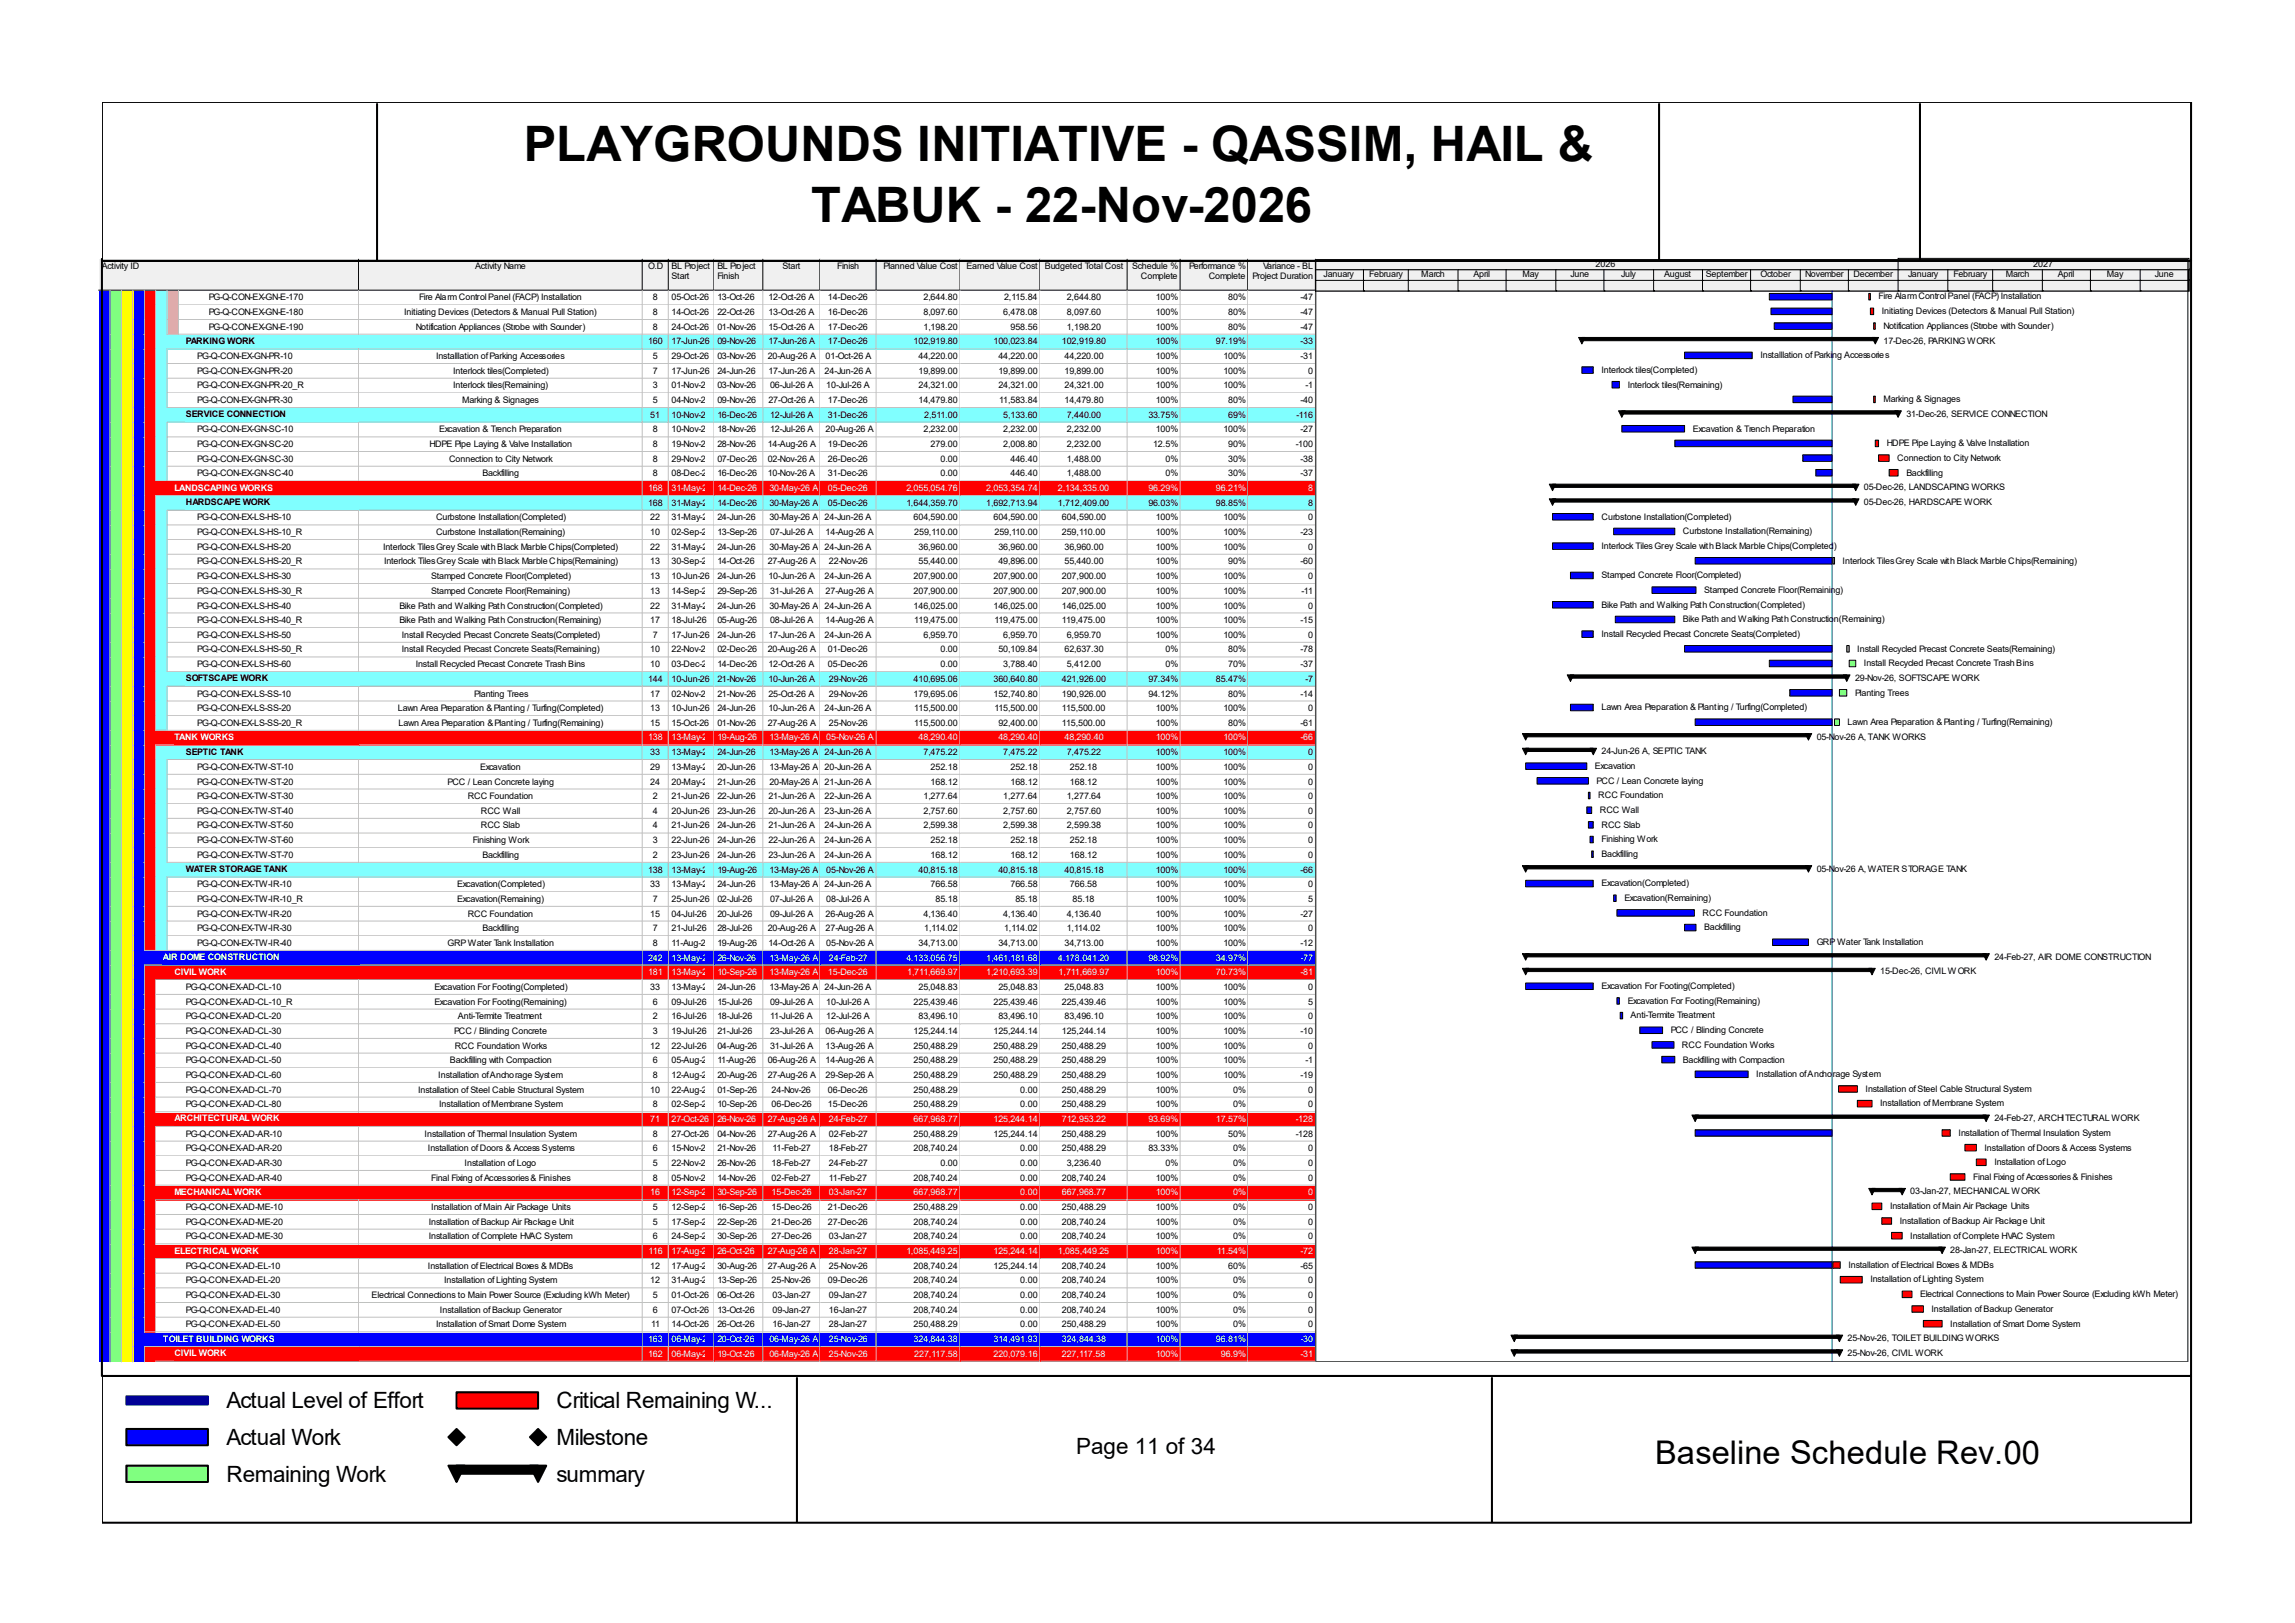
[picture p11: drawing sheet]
<svg xmlns="http://www.w3.org/2000/svg" width="297mm" height="210mm" viewBox="0 0 297 210" stroke-linecap="round" stroke-linejoin="round" font-family="sans-serif">
<defs><g id="words">
<g font-size="6.3">
<text x="67.8" y="20.8">PLAYGROUNDS INITIATIVE - QASSIM, HAIL &amp;</text>
<text x="105" y="28.7">TABUK - 22-Nov-2026</text>
</g>
<text font-size="4.2" x="214.2" y="189.4">Baseline Schedule Rev.00</text>
<g font-size="2.9">
<text x="29.3" y="182.2">Actual Level of Effort</text>
<text x="72" y="182.2">Critical Remaining W...</text>
<text x="29.3" y="187">Actual Work</text>
<text x="29.3" y="191.8">Remaining Work</text>
<text x="72" y="187">Milestone</text>
<text x="72" y="191.8">summary</text>
<text x="139.3" y="188.1">Page 11 of 34</text>
</g>
<g font-size="1.2">
<text x="13.2" y="34.8">Activity ID</text>
<text x="61.5" y="34.8">Activity Name</text>
<text x="83.9" y="34.8">O.D</text>
<text x="86.9" y="34.8">BL Project</text>
<text x="92.8" y="34.8">BL Project</text>
<text x="101.3" y="34.8">Start</text>
<text x="108.3" y="34.8">Finish</text>
<text x="114.3" y="34.8">Planned Value Cost</text>
<text x="125.1" y="34.8">Earned Value Cost</text>
<text x="135.2" y="34.8">Budgeted Total Cost</text>
<text x="146.5" y="34.8">Schedule %</text>
<text x="153.9" y="34.8">Performance %</text>
<text x="163.5" y="34.8">Variance - BL</text>
<text x="171.3" y="35.9">January</text>
<text x="177.2" y="35.9">February</text>
<text x="183.9" y="35.9">March</text>
<text x="190.7" y="35.9">April</text>
<text x="197" y="35.9">May</text>
<text x="203.2" y="35.9">June</text>
<text x="206.5" y="34.5">2026</text>
<text x="209.8" y="35.9">July</text>
<text x="215.4" y="35.9">August</text>
<text x="220.8" y="35.9">September</text>
<text x="227.8" y="35.9">October</text>
<text x="233.6" y="35.9">November</text>
<text x="239.9" y="35.9">December</text>
<text x="246.9" y="35.9">January</text>
<text x="252.8" y="35.9">February</text>
<text x="259.6" y="35.9">March</text>
<text x="263.1" y="34.5">2027</text>
<text x="266.3" y="35.9">April</text>
<text x="272.7" y="35.9">May</text>
<text x="278.8" y="35.9">June</text>
<text x="27" y="38.9">PG-Q-CON-EX-GN-E-170</text>
<text x="27" y="40.8">PG-Q-CON-EX-GN-E-180</text>
<text x="52.3" y="40.8">Initiating Devices (Detectors &amp; Manual Pull Station)</text>
<text x="54.2" y="38.9">Fire Alarm Control Panel (FACP) Installation</text>
<text x="84.5" y="38.9">8</text>
<text x="84.5" y="40.8">8</text>
<text x="86.9" y="36.1">Start</text>
<text x="86.9" y="38.9">05-Oct-26</text>
<text x="86.9" y="40.8">14-Oct-26</text>
<text x="92.8" y="36.1">Finish</text>
<text x="92.8" y="38.9">13-Oct-26</text>
<text x="92.8" y="40.8">22-Oct-26</text>
<text x="99.4" y="38.9">12-Oct-26 A</text>
<text x="99.4" y="40.8">13-Oct-26 A</text>
<text x="107.1" y="38.9">14-Dec-26</text>
<text x="107.1" y="40.8">16-Dec-26</text>
<text x="119.5" y="38.9">2,644.80</text>
<text x="119.5" y="40.8">8,097.60</text>
<text x="129.8" y="40.8">6,478.08</text>
<text x="130" y="38.9">2,115.84</text>
<text x="138" y="38.9">2,644.80</text>
<text x="138" y="40.8">8,097.60</text>
<text x="147.7" y="36.1">Complete</text>
<text x="149.6" y="38.9">100%</text>
<text x="149.6" y="40.8">100%</text>
<text x="156.4" y="36.1">Complete</text>
<text x="159" y="38.9">80%</text>
<text x="159" y="40.8">80%</text>
<text x="162.1" y="36.1">Project Duration</text>
<text x="168.3" y="38.9">-47</text>
<text x="168.3" y="40.8">-47</text>
<text x="243.1" y="38.7">Fire Alarm Control Panel (FACP) Installation</text>
<text x="243.5" y="40.6">Initiating Devices (Detectors &amp; Manual Pull Station)</text>
<text x="24" y="44.5">PARKING WORK</text>
<text x="25.5" y="46.4">PG-Q-CON-EX-GN-PR-10</text>
<text x="27" y="42.7">PG-Q-CON-EX-GN-E-190</text>
<text x="53.8" y="42.7">Notification Appliances (Strobe with Sounder)</text>
<text x="56.4" y="46.4">Installlation of Parking Accessories</text>
<text x="83.9" y="44.6">160</text>
<text x="84.5" y="42.7">8</text>
<text x="84.5" y="46.4">5</text>
<text x="86.9" y="42.7">24-Oct-26</text>
<text x="86.9" y="44.6">17-Jun-26</text>
<text x="86.9" y="46.4">29-Oct-26</text>
<text x="92.8" y="42.7">01-Nov-26</text>
<text x="92.8" y="44.6">09-Nov-26</text>
<text x="92.8" y="46.4">03-Nov-26</text>
<text x="99.4" y="46.4">20-Aug-26 A</text>
<text x="99.4" y="42.7">15-Oct-26 A</text>
<text x="99.4" y="44.6">17-Jun-26 A</text>
<text x="106.8" y="46.4">01-Oct-26 A</text>
<text x="107.1" y="42.7">17-Dec-26</text>
<text x="107.1" y="44.6">17-Dec-26</text>
<text x="118.2" y="44.6">102,919.80</text>
<text x="118.9" y="46.4">44,220.00</text>
<text x="119.5" y="42.7">1,198.20</text>
<text x="128.6" y="44.6">100,023.84</text>
<text x="129.2" y="46.4">44,220.00</text>
<text x="130.8" y="42.7">958.56</text>
<text x="137.4" y="44.6">102,919.80</text>
<text x="137.8" y="46.4">44,220.00</text>
<text x="138" y="42.7">1,198.20</text>
<text x="149.6" y="42.7">100%</text>
<text x="149.6" y="44.6">100%</text>
<text x="149.6" y="46.4">100%</text>
<text x="157.4" y="44.6">97.19%</text>
<text x="158.3" y="46.4">100%</text>
<text x="159" y="42.7">80%</text>
<text x="168.3" y="42.7">-47</text>
<text x="168.3" y="44.6">-33</text>
<text x="168.3" y="46.4">-31</text>
<text x="227.8" y="46.4">Installlation of Parking Accessories</text>
<text x="243.8" y="42.5">Notification Appliances (Strobe with Sounder)</text>
<text x="243.8" y="44.4">17-Dec-26, PARKING WORK</text>
<text x="25.5" y="48.3">PG-Q-CON-EX-GN-PR-20</text>
<text x="25.5" y="50.2">PG-Q-CON-EX-GN-PR-20_R</text>
<text x="25.5" y="52.2">PG-Q-CON-EX-GN-PR-30</text>
<text x="58.6" y="48.3">Interlock tiles(Completed)</text>
<text x="58.6" y="50.2">Interlock tiles(Remaining)</text>
<text x="59.8" y="52.2">Marking &amp; Signages</text>
<text x="84.5" y="48.3">7</text>
<text x="84.5" y="50.2">3</text>
<text x="84.5" y="52.2">5</text>
<text x="86.9" y="48.3">17-Jun-26</text>
<text x="86.9" y="50.2">01-Nov-26</text>
<text x="86.9" y="52.2">04-Nov-26</text>
<text x="92.8" y="48.3">24-Jun-26</text>
<text x="92.8" y="50.2">03-Nov-26</text>
<text x="92.8" y="52.2">09-Nov-26</text>
<text x="99.4" y="48.3">17-Jun-26 A</text>
<text x="99.4" y="52.2">27-Oct-26 A</text>
<text x="99.7" y="50.2">06-Jul-26 A</text>
<text x="106.7" y="48.3">24-Jun-26 A</text>
<text x="106.9" y="50.2">10-Jul-26 A</text>
<text x="107.1" y="52.2">17-Dec-26</text>
<text x="118.9" y="48.3">19,899.00</text>
<text x="118.9" y="50.2">24,321.00</text>
<text x="118.9" y="52.2">14,479.80</text>
<text x="129.2" y="48.3">19,899.00</text>
<text x="129.2" y="50.2">24,321.00</text>
<text x="129.3" y="52.2">11,583.84</text>
<text x="137.8" y="48.3">19,899.00</text>
<text x="137.8" y="50.2">24,321.00</text>
<text x="137.8" y="52.2">14,479.80</text>
<text x="149.6" y="48.3">100%</text>
<text x="149.6" y="50.2">100%</text>
<text x="149.6" y="52.2">100%</text>
<text x="158.3" y="48.3">100%</text>
<text x="158.3" y="50.2">100%</text>
<text x="159" y="52.2">80%</text>
<text x="168.3" y="52.2">-40</text>
<text x="169" y="50.2">-1</text>
<text x="169.3" y="48.3">0</text>
<text x="207.3" y="48.3">Interlock tiles(Completed)</text>
<text x="210.7" y="50.2">Interlock tiles(Remaining)</text>
<text x="243.8" y="52">Marking &amp; Signages</text>
<text x="246.7" y="53.9">31-Dec-26, SERVICE CONNECTION</text>
<text x="24" y="54">SERVICE CONNECTION</text>
<text x="25.5" y="56">PG-Q-CON-EX-GN-SC-10</text>
<text x="25.5" y="57.8">PG-Q-CON-EX-GN-SC-20</text>
<text x="25.5" y="59.7">PG-Q-CON-EX-GN-SC-30</text>
<text x="55.6" y="57.8">HDPE Pipe Laying &amp; Valve Installation</text>
<text x="56.9" y="56">Excavation &amp; Trench Preparation</text>
<text x="58.1" y="59.7">Connection to City Network</text>
<text x="84.2" y="54.1">51</text>
<text x="84.5" y="56">8</text>
<text x="84.5" y="57.8">8</text>
<text x="84.5" y="59.7">8</text>
<text x="86.9" y="54.1">10-Nov-26</text>
<text x="86.9" y="56">10-Nov-26</text>
<text x="86.9" y="57.8">19-Nov-26</text>
<text x="86.9" y="59.7">29-Nov-26</text>
<text x="92.8" y="54.1">16-Dec-26</text>
<text x="92.8" y="56">18-Nov-26</text>
<text x="92.8" y="57.8">28-Nov-26</text>
<text x="92.8" y="59.7">07-Dec-26</text>
<text x="99.4" y="57.8">14-Aug-26 A</text>
<text x="99.4" y="59.7">02-Nov-26 A</text>
<text x="99.7" y="54.1">12-Jul-26 A</text>
<text x="99.7" y="56">12-Jul-26 A</text>
<text x="106.8" y="56">20-Aug-26 A</text>
<text x="107.1" y="54.1">31-Dec-26</text>
<text x="107.1" y="57.8">19-Dec-26</text>
<text x="107.1" y="59.7">26-Dec-26</text>
<text x="119.5" y="56">2,232.00</text>
<text x="119.6" y="54.1">2,511.00</text>
<text x="120.4" y="57.8">279.00</text>
<text x="121.7" y="59.7">0.00</text>
<text x="129.8" y="54.1">5,133.60</text>
<text x="129.8" y="56">2,232.00</text>
<text x="129.8" y="57.8">2,008.80</text>
<text x="130.8" y="59.7">446.40</text>
<text x="138" y="54.1">7,440.00</text>
<text x="138" y="56">2,232.00</text>
<text x="138" y="57.8">2,232.00</text>
<text x="138" y="59.7">1,488.00</text>
<text x="148.6" y="54.1">33.75%</text>
<text x="149.2" y="57.8">12.5%</text>
<text x="149.6" y="56">100%</text>
<text x="150.8" y="59.7">0%</text>
<text x="158.3" y="56">100%</text>
<text x="159" y="54.1">69%</text>
<text x="159" y="57.8">90%</text>
<text x="159" y="59.7">30%</text>
<text x="167.7" y="57.8">-100</text>
<text x="167.8" y="54.1">-116</text>
<text x="168.3" y="56">-27</text>
<text x="168.3" y="59.7">-38</text>
<text x="219.1" y="55.8">Excavation &amp; Trench Preparation</text>
<text x="244.2" y="57.7">HDPE Pipe Laying &amp; Valve Installation</text>
<text x="245.5" y="59.6">Connection to City Network</text>
<text x="24" y="65.4">HARDSCAPE WORK</text>
<text x="25.5" y="61.6">PG-Q-CON-EX-GN-SC-40</text>
<text x="62.4" y="61.6">Backfilling</text>
<text x="83.9" y="65.4">168</text>
<text x="84.5" y="61.6">8</text>
<text x="86.9" y="61.6">08-Dec-26</text>
<text x="86.9" y="65.4">31-May-26</text>
<text x="92.8" y="61.6">16-Dec-26</text>
<text x="92.8" y="65.4">14-Dec-26</text>
<text x="99.4" y="61.6">10-Nov-26 A</text>
<text x="99.6" y="65.4">30-May-26 A</text>
<text x="107.1" y="61.6">31-Dec-26</text>
<text x="107.1" y="65.4">05-Dec-26</text>
<text x="117.3" y="65.4">1,644,359.70</text>
<text x="121.7" y="61.6">0.00</text>
<text x="127.6" y="65.4">1,692,713.94</text>
<text x="130.8" y="61.6">446.40</text>
<text x="136.9" y="65.4">1,712,409.00</text>
<text x="138" y="61.6">1,488.00</text>
<text x="148.6" y="65.4">96.03%</text>
<text x="150.8" y="61.6">0%</text>
<text x="157.4" y="65.4">98.85%</text>
<text x="159" y="61.6">30%</text>
<text x="168.3" y="61.6">-37</text>
<text x="169.3" y="65.4">8</text>
<text x="241.2" y="63.4">05-Dec-26, LANDSCAPING WORKS</text>
<text x="241.2" y="65.3">05-Dec-26, HARDSCAPE WORK</text>
<text x="246.7" y="61.6">Backfilling</text>
<text x="25.5" y="67.4">PG-Q-CON-EX-LS-HS-10</text>
<text x="25.5" y="69.3">PG-Q-CON-EX-LS-HS-10_R</text>
<text x="25.5" y="71.1">PG-Q-CON-EX-LS-HS-20</text>
<text x="49.6" y="71.1">Interlock Tiles Grey Scale with Black Marble Chips(Completed)</text>
<text x="56.4" y="67.4">Curbstone Installation(Completed)</text>
<text x="56.4" y="69.3">Curbstone Installation(Remaining)</text>
<text x="84.2" y="67.4">22</text>
<text x="84.2" y="69.3">10</text>
<text x="84.2" y="71.1">22</text>
<text x="86.9" y="67.4">31-May-26</text>
<text x="86.9" y="69.3">02-Sep-26</text>
<text x="86.9" y="71.1">31-May-26</text>
<text x="92.8" y="67.4">24-Jun-26</text>
<text x="92.8" y="69.3">13-Sep-26</text>
<text x="92.8" y="71.1">24-Jun-26</text>
<text x="99.6" y="67.4">30-May-26 A 24-Jun-26 A</text>
<text x="99.6" y="71.1">30-May-26 A 24-Jun-26 A</text>
<text x="99.7" y="69.3">07-Jul-26 A</text>
<text x="106.8" y="69.3">14-Aug-26 A</text>
<text x="118.2" y="67.4">604,590.00</text>
<text x="118.3" y="69.3">259,110.00</text>
<text x="118.9" y="71.1">36,960.00</text>
<text x="128.6" y="67.4">604,590.00</text>
<text x="128.7" y="69.3">259,110.00</text>
<text x="129.2" y="71.1">36,960.00</text>
<text x="137.4" y="67.4">604,590.00</text>
<text x="137.4" y="69.3">259,110.00</text>
<text x="137.8" y="71.1">36,960.00</text>
<text x="149.6" y="67.4">100%</text>
<text x="149.6" y="69.3">100%</text>
<text x="149.6" y="71.1">100%</text>
<text x="158.3" y="67.4">100%</text>
<text x="158.3" y="69.3">100%</text>
<text x="158.3" y="71.1">100%</text>
<text x="168.3" y="69.3">-23</text>
<text x="169.3" y="67.4">0</text>
<text x="169.3" y="71.1">0</text>
<text x="207.3" y="67.2">Curbstone Installation(Completed)</text>
<text x="207.3" y="71">Interlock Tiles Grey Scale with Black Marble Chips(Completed)</text>
<text x="217.8" y="69.1">Curbstone Installation(Remaining)</text>
<text x="25.5" y="73">PG-Q-CON-EX-LS-HS-20_R</text>
<text x="25.5" y="74.9">PG-Q-CON-EX-LS-HS-30</text>
<text x="25.5" y="76.8">PG-Q-CON-EX-LS-HS-30_R</text>
<text x="49.7" y="73">Interlock Tiles Grey Scale with Black Marble Chips(Remaining)</text>
<text x="55.8" y="74.9">Stamped Concrete Floor(Completed)</text>
<text x="55.8" y="76.8">Stamped Concrete Floor(Remaining)</text>
<text x="84.2" y="73">13</text>
<text x="84.2" y="74.9">13</text>
<text x="84.2" y="76.8">13</text>
<text x="86.9" y="73">30-Sep-26</text>
<text x="86.9" y="74.9">10-Jun-26</text>
<text x="86.9" y="76.8">14-Sep-26</text>
<text x="92.8" y="73">14-Oct-26</text>
<text x="92.8" y="74.9">24-Jun-26</text>
<text x="92.8" y="76.8">29-Sep-26</text>
<text x="99.4" y="73">27-Aug-26 A</text>
<text x="99.4" y="74.9">10-Jun-26 A</text>
<text x="99.7" y="76.8">31-Jul-26 A</text>
<text x="106.7" y="74.9">24-Jun-26 A</text>
<text x="106.8" y="76.8">27-Aug-26 A</text>
<text x="107.3" y="73">22-Nov-26</text>
<text x="118.2" y="74.9">207,900.00</text>
<text x="118.2" y="76.8">207,900.00</text>
<text x="118.9" y="73">55,440.00</text>
<text x="128.6" y="74.9">207,900.00</text>
<text x="128.6" y="76.8">207,900.00</text>
<text x="129.2" y="73">49,896.00</text>
<text x="137.4" y="74.9">207,900.00</text>
<text x="137.4" y="76.8">207,900.00</text>
<text x="137.8" y="73">55,440.00</text>
<text x="149.6" y="73">100%</text>
<text x="149.6" y="74.9">100%</text>
<text x="149.6" y="76.8">100%</text>
<text x="158.3" y="74.9">100%</text>
<text x="158.3" y="76.8">100%</text>
<text x="159" y="73">90%</text>
<text x="168.3" y="73">-60</text>
<text x="168.4" y="76.8">-11</text>
<text x="169.3" y="74.9">0</text>
<text x="207.3" y="74.8">Stamped Concrete Floor(Completed)</text>
<text x="220.6" y="76.7">Stamped Concrete Floor(Remaining)</text>
<text x="238.5" y="72.9">Interlock Tiles Grey Scale with Black Marble Chips(Remaining)</text>
<text x="25.5" y="78.7">PG-Q-CON-EX-LS-HS-40</text>
<text x="25.5" y="80.6">PG-Q-CON-EX-LS-HS-40_R</text>
<text x="25.5" y="82.5">PG-Q-CON-EX-LS-HS-50</text>
<text x="51.7" y="78.7">Bike Path and Walking Path Construction(Completed)</text>
<text x="51.7" y="80.6">Bike Path and Walking Path Construction(Remaining)</text>
<text x="52" y="82.5">Install Recycled Precast Concrete Seats(Completed)</text>
<text x="84.2" y="78.7">22</text>
<text x="84.2" y="80.6">17</text>
<text x="84.5" y="82.5">7</text>
<text x="86.9" y="78.7">31-May-26</text>
<text x="86.9" y="80.6">18-Jul-26</text>
<text x="86.9" y="82.5">17-Jun-26</text>
<text x="92.8" y="78.7">24-Jun-26</text>
<text x="92.8" y="80.6">05-Aug-26</text>
<text x="92.8" y="82.5">24-Jun-26</text>
<text x="99.4" y="82.5">17-Jun-26 A</text>
<text x="99.6" y="78.7">30-May-26 A 24-Jun-26 A</text>
<text x="99.7" y="80.6">08-Jul-26 A</text>
<text x="106.7" y="82.5">24-Jun-26 A</text>
<text x="106.8" y="80.6">14-Aug-26 A</text>
<text x="118.2" y="78.7">146,025.00</text>
<text x="118.3" y="80.6">119,475.00</text>
<text x="119.5" y="82.5">6,959.70</text>
<text x="128.6" y="78.7">146,025.00</text>
<text x="128.7" y="80.6">119,475.00</text>
<text x="129.8" y="82.5">6,959.70</text>
<text x="137.4" y="78.7">146,025.00</text>
<text x="137.4" y="80.6">119,475.00</text>
<text x="138" y="82.5">6,959.70</text>
<text x="149.6" y="78.7">100%</text>
<text x="149.6" y="80.6">100%</text>
<text x="149.6" y="82.5">100%</text>
<text x="158.3" y="78.7">100%</text>
<text x="158.3" y="80.6">100%</text>
<text x="158.3" y="82.5">100%</text>
<text x="168.3" y="80.6">-15</text>
<text x="169.3" y="78.7">0</text>
<text x="169.3" y="82.5">0</text>
<text x="207.3" y="78.6">Bike Path and Walking Path Construction(Completed)</text>
<text x="207.3" y="82.4">Install Recycled Precast Concrete Seats(Completed)</text>
<text x="217.8" y="80.5">Bike Path and Walking Path Construction(Remaining)</text>
<text x="24" y="88.2">SOFTSCAPE WORK</text>
<text x="25.5" y="84.4">PG-Q-CON-EX-LS-HS-50_R</text>
<text x="25.5" y="86.3">PG-Q-CON-EX-LS-HS-60</text>
<text x="52" y="84.4">Install Recycled Precast Concrete Seats(Remaining)</text>
<text x="53.8" y="86.3">Install Recycled Precast Concrete Trash Bins</text>
<text x="83.9" y="88.2">144</text>
<text x="84.2" y="84.4">10</text>
<text x="84.2" y="86.3">10</text>
<text x="86.9" y="84.4">22-Nov-26</text>
<text x="86.9" y="86.3">03-Dec-26</text>
<text x="86.9" y="88.2">10-Jun-26</text>
<text x="92.8" y="84.4">02-Dec-26</text>
<text x="92.8" y="86.3">14-Dec-26</text>
<text x="92.8" y="88.2">21-Nov-26</text>
<text x="99.4" y="84.4">20-Aug-26 A</text>
<text x="99.4" y="86.3">12-Oct-26 A</text>
<text x="99.4" y="88.2">10-Jun-26 A</text>
<text x="107.1" y="84.4">01-Dec-26</text>
<text x="107.1" y="86.3">05-Dec-26</text>
<text x="107.3" y="88.2">29-Nov-26</text>
<text x="118.2" y="88.2">410,695.06</text>
<text x="121.7" y="84.4">0.00</text>
<text x="121.7" y="86.3">0.00</text>
<text x="128.6" y="88.2">360,640.80</text>
<text x="129.2" y="84.4">50,109.84</text>
<text x="129.8" y="86.3">3,788.40</text>
<text x="137.4" y="88.2">421,926.00</text>
<text x="137.8" y="84.4">62,637.30</text>
<text x="138" y="86.3">5,412.00</text>
<text x="148.6" y="88.2">97.34%</text>
<text x="150.8" y="84.4">0%</text>
<text x="150.8" y="86.3">0%</text>
<text x="157.4" y="88.2">85.47%</text>
<text x="159" y="84.4">80%</text>
<text x="159" y="86.3">70%</text>
<text x="168.3" y="84.4">-78</text>
<text x="168.3" y="86.3">-37</text>
<text x="169" y="88.2">-7</text>
<text x="240.1" y="88.1">29-Nov-26, SOFTSCAPE WORK</text>
<text x="240.4" y="84.3">Install Recycled Precast Concrete Seats(Remaining)</text>
<text x="241.2" y="86.2">Install Recycled Precast Concrete Trash Bins</text>
<text x="25.5" y="90.1">PG-Q-CON-EX-LS-SS-10</text>
<text x="25.5" y="92">PG-Q-CON-EX-LS-SS-20</text>
<text x="25.5" y="93.9">PG-Q-CON-EX-LS-SS-20_R</text>
<text x="51.5" y="92">Lawn Area Preparation &amp; Planting / Turfing(Completed)</text>
<text x="51.6" y="93.9">Lawn Area Preparation &amp; Planting / Turfing(Remaining)</text>
<text x="61.4" y="90.1">Planting Trees</text>
<text x="84.2" y="90.1">17</text>
<text x="84.2" y="92">13</text>
<text x="84.2" y="93.9">15</text>
<text x="86.9" y="90.1">02-Nov-26</text>
<text x="86.9" y="92">10-Jun-26</text>
<text x="86.9" y="93.9">15-Oct-26</text>
<text x="92.8" y="90.1">21-Nov-26</text>
<text x="92.8" y="92">24-Jun-26</text>
<text x="92.8" y="93.9">01-Nov-26</text>
<text x="99.4" y="93.9">27-Aug-26 A</text>
<text x="99.4" y="90.1">25-Oct-26 A</text>
<text x="99.4" y="92">10-Jun-26 A</text>
<text x="106.7" y="92">24-Jun-26 A</text>
<text x="107.3" y="90.1">29-Nov-26</text>
<text x="107.3" y="93.9">25-Nov-26</text>
<text x="118.2" y="90.1">179,695.06</text>
<text x="118.3" y="92">115,500.00</text>
<text x="118.3" y="93.9">115,500.00</text>
<text x="128.6" y="90.1">152,740.80</text>
<text x="128.7" y="92">115,500.00</text>
<text x="129.2" y="93.9">92,400.00</text>
<text x="137.4" y="90.1">190,926.00</text>
<text x="137.4" y="92">115,500.00</text>
<text x="137.4" y="93.9">115,500.00</text>
<text x="148.6" y="90.1">94.12%</text>
<text x="149.6" y="92">100%</text>
<text x="149.6" y="93.9">100%</text>
<text x="158.3" y="92">100%</text>
<text x="159" y="90.1">80%</text>
<text x="159" y="93.9">80%</text>
<text x="168.3" y="90.1">-14</text>
<text x="168.3" y="93.9">-61</text>
<text x="169.3" y="92">0</text>
<text x="207.3" y="91.9">Lawn Area Preparation &amp; Planting / Turfing(Completed)</text>
<text x="235.1" y="95.7">05-Nov-26 A, TANK WORKS</text>
<text x="239.1" y="93.8">Lawn Area Preparation &amp; Planting / Turfing(Remaining)</text>
<text x="240.1" y="90">Planting Trees</text>
<text x="24" y="97.7">SEPTIC TANK</text>
<text x="25.5" y="99.6">PG-Q-CON-EX-TW-ST-10</text>
<text x="25.5" y="101.5">PG-Q-CON-EX-TW-ST-20</text>
<text x="57.9" y="101.5">PCC / Lean Concrete laying</text>
<text x="62.1" y="99.6">Excavation</text>
<text x="84.2" y="97.7">33</text>
<text x="84.2" y="99.6">29</text>
<text x="84.2" y="101.5">24</text>
<text x="86.9" y="97.7">13-May-26</text>
<text x="86.9" y="99.6">13-May-26</text>
<text x="86.9" y="101.5">20-May-26</text>
<text x="92.8" y="97.7">24-Jun-26</text>
<text x="92.8" y="99.6">20-Jun-26</text>
<text x="92.8" y="101.5">21-Jun-26</text>
<text x="99.6" y="97.7">13-May-26 A 24-Jun-26 A</text>
<text x="99.6" y="99.6">13-May-26 A 20-Jun-26 A</text>
<text x="99.6" y="101.5">20-May-26 A 21-Jun-26 A</text>
<text x="119.5" y="97.7">7,475.22</text>
<text x="120.4" y="99.6">252.18</text>
<text x="120.4" y="101.5">168.12</text>
<text x="129.8" y="97.7">7,475.22</text>
<text x="130.8" y="99.6">252.18</text>
<text x="130.8" y="101.5">168.12</text>
<text x="138" y="97.7">7,475.22</text>
<text x="138.5" y="99.6">252.18</text>
<text x="138.5" y="101.5">168.12</text>
<text x="149.6" y="97.7">100%</text>
<text x="149.6" y="99.6">100%</text>
<text x="149.6" y="101.5">100%</text>
<text x="158.3" y="97.7">100%</text>
<text x="158.3" y="99.6">100%</text>
<text x="158.3" y="101.5">100%</text>
<text x="169.3" y="97.7">0</text>
<text x="169.3" y="99.6">0</text>
<text x="169.3" y="101.5">0</text>
<text x="206.4" y="99.5">Excavation</text>
<text x="206.6" y="101.4">PCC / Lean Concrete laying</text>
<text x="207.3" y="97.6">24-Jun-26 A, SEPTIC TANK</text>
<text x="25.5" y="103.4">PG-Q-CON-EX-TW-ST-30</text>
<text x="25.5" y="105.3">PG-Q-CON-EX-TW-ST-40</text>
<text x="25.5" y="107.2">PG-Q-CON-EX-TW-ST-50</text>
<text x="60.5" y="103.4">RCC Foundation</text>
<text x="62.2" y="105.3">RCC Wall</text>
<text x="62.2" y="107.2">RCC Slab</text>
<text x="84.5" y="103.4">2</text>
<text x="84.5" y="105.3">4</text>
<text x="84.5" y="107.2">4</text>
<text x="86.9" y="103.4">21-Jun-26</text>
<text x="86.9" y="105.3">20-Jun-26</text>
<text x="86.9" y="107.2">21-Jun-26</text>
<text x="92.8" y="103.4">22-Jun-26</text>
<text x="92.8" y="105.3">23-Jun-26</text>
<text x="92.8" y="107.2">24-Jun-26</text>
<text x="99.4" y="103.4">21-Jun-26 A</text>
<text x="99.4" y="105.3">20-Jun-26 A</text>
<text x="99.4" y="107.2">21-Jun-26 A</text>
<text x="106.7" y="103.4">22-Jun-26 A</text>
<text x="106.7" y="105.3">23-Jun-26 A</text>
<text x="106.7" y="107.2">24-Jun-26 A</text>
<text x="119.5" y="103.4">1,277.64</text>
<text x="119.5" y="105.3">2,757.60</text>
<text x="119.5" y="107.2">2,599.38</text>
<text x="129.8" y="103.4">1,277.64</text>
<text x="129.8" y="105.3">2,757.60</text>
<text x="129.8" y="107.2">2,599.38</text>
<text x="138" y="103.4">1,277.64</text>
<text x="138" y="105.3">2,757.60</text>
<text x="138" y="107.2">2,599.38</text>
<text x="149.6" y="103.4">100%</text>
<text x="149.6" y="105.3">100%</text>
<text x="149.6" y="107.2">100%</text>
<text x="158.3" y="103.4">100%</text>
<text x="158.3" y="105.3">100%</text>
<text x="158.3" y="107.2">100%</text>
<text x="169.3" y="103.4">0</text>
<text x="169.3" y="105.3">0</text>
<text x="169.3" y="107.2">0</text>
<text x="206.8" y="103.3">RCC Foundation</text>
<text x="207.1" y="105.2">RCC Wall</text>
<text x="207.3" y="107.1">RCC Slab</text>
<text x="24" y="112.9">WATER STORAGE TANK</text>
<text x="25.5" y="109.1">PG-Q-CON-EX-TW-ST-60</text>
<text x="25.5" y="111">PG-Q-CON-EX-TW-ST-70</text>
<text x="61.2" y="109.1">Finishing Work</text>
<text x="62.4" y="111">Backfilling</text>
<text x="83.9" y="112.9">138</text>
<text x="84.5" y="109.1">3</text>
<text x="84.5" y="111">2</text>
<text x="86.9" y="109.1">22-Jun-26</text>
<text x="86.9" y="111">23-Jun-26</text>
<text x="86.9" y="112.9">13-May-26</text>
<text x="92.8" y="109.1">24-Jun-26</text>
<text x="92.8" y="111">24-Jun-26</text>
<text x="92.8" y="112.9">19-Aug-26</text>
<text x="99.4" y="109.1">22-Jun-26 A</text>
<text x="99.4" y="111">23-Jun-26 A</text>
<text x="99.6" y="112.9">13-May-26 A</text>
<text x="106.7" y="109.1">24-Jun-26 A</text>
<text x="106.7" y="111">24-Jun-26 A</text>
<text x="106.9" y="112.9">05-Nov-26 A</text>
<text x="118.9" y="112.9">40,815.18</text>
<text x="120.4" y="109.1">252.18</text>
<text x="120.4" y="111">168.12</text>
<text x="129.2" y="112.9">40,815.18</text>
<text x="130.8" y="109.1">252.18</text>
<text x="130.8" y="111">168.12</text>
<text x="137.8" y="112.9">40,815.18</text>
<text x="138.5" y="109.1">252.18</text>
<text x="138.5" y="111">168.12</text>
<text x="149.6" y="109.1">100%</text>
<text x="149.6" y="111">100%</text>
<text x="149.6" y="112.9">100%</text>
<text x="158.3" y="109.1">100%</text>
<text x="158.3" y="111">100%</text>
<text x="158.3" y="112.9">100%</text>
<text x="168.3" y="112.9">-66</text>
<text x="169.3" y="109.1">0</text>
<text x="169.3" y="111">0</text>
<text x="207.3" y="109">Finishing Work</text>
<text x="207.3" y="110.9">Backfilling</text>
<text x="235.1" y="112.8">05-Nov-26 A, WATER STORAGE TANK</text>
<text x="25.5" y="114.8">PG-Q-CON-EX-TW-IR-10</text>
<text x="25.5" y="116.7">PG-Q-CON-EX-TW-IR-10_R</text>
<text x="25.5" y="118.6">PG-Q-CON-EX-TW-IR-20</text>
<text x="59.2" y="114.8">Excavation(Completed)</text>
<text x="59.2" y="116.7">Excavation(Remaining)</text>
<text x="60.5" y="118.6">RCC Foundation</text>
<text x="84.2" y="114.8">33</text>
<text x="84.2" y="118.6">15</text>
<text x="84.5" y="116.7">7</text>
<text x="86.9" y="114.8">13-May-26</text>
<text x="86.9" y="116.7">25-Jun-26</text>
<text x="86.9" y="118.6">04-Jul-26</text>
<text x="92.8" y="114.8">24-Jun-26</text>
<text x="92.8" y="116.7">02-Jul-26</text>
<text x="92.8" y="118.6">20-Jul-26</text>
<text x="99.6" y="114.8">13-May-26 A 24-Jun-26 A</text>
<text x="99.7" y="116.7">07-Jul-26 A</text>
<text x="99.7" y="118.6">09-Jul-26 A</text>
<text x="106.8" y="118.6">26-Aug-26 A</text>
<text x="106.9" y="116.7">08-Jul-26 A</text>
<text x="119.5" y="118.6">4,136.40</text>
<text x="120.4" y="114.8">766.58</text>
<text x="121.1" y="116.7">85.18</text>
<text x="129.8" y="118.6">4,136.40</text>
<text x="130.8" y="114.8">766.58</text>
<text x="131.4" y="116.7">85.18</text>
<text x="138" y="118.6">4,136.40</text>
<text x="138.5" y="114.8">766.58</text>
<text x="138.8" y="116.7">85.18</text>
<text x="149.6" y="114.8">100%</text>
<text x="149.6" y="116.7">100%</text>
<text x="149.6" y="118.6">100%</text>
<text x="158.3" y="114.8">100%</text>
<text x="158.3" y="116.7">100%</text>
<text x="158.3" y="118.6">100%</text>
<text x="168.3" y="118.6">-27</text>
<text x="169.3" y="114.8">0</text>
<text x="169.3" y="116.7">5</text>
<text x="207.3" y="114.7">Excavation(Completed)</text>
<text x="210.2" y="116.6">Excavation(Remaining)</text>
<text x="220.3" y="118.5">RCC Foundation</text>
<text x="25.5" y="120.5">PG-Q-CON-EX-TW-IR-30</text>
<text x="25.5" y="122.4">PG-Q-CON-EX-TW-IR-40</text>
<text x="57.9" y="122.4">GRP Water Tank Installation</text>
<text x="62.4" y="120.5">Backfilling</text>
<text x="84.5" y="120.5">7</text>
<text x="84.5" y="122.4">8</text>
<text x="86.9" y="120.5">21-Jul-26</text>
<text x="86.9" y="122.4">11-Aug-26</text>
<text x="92.8" y="120.5">28-Jul-26</text>
<text x="92.8" y="122.4">19-Aug-26</text>
<text x="99.4" y="120.5">20-Aug-26 A</text>
<text x="99.4" y="122.4">14-Oct-26 A</text>
<text x="106.8" y="120.5">27-Aug-26 A</text>
<text x="106.9" y="122.4">05-Nov-26 A</text>
<text x="118.9" y="122.4">34,713.00</text>
<text x="119.6" y="120.5">1,114.02</text>
<text x="129.2" y="122.4">34,713.00</text>
<text x="130" y="120.5">1,114.02</text>
<text x="137.8" y="122.4">34,713.00</text>
<text x="138" y="120.5">1,114.02</text>
<text x="149.6" y="120.5">100%</text>
<text x="149.6" y="122.4">100%</text>
<text x="158.3" y="120.5">100%</text>
<text x="158.3" y="122.4">100%</text>
<text x="168.3" y="122.4">-12</text>
<text x="169.3" y="120.5">0</text>
<text x="220.6" y="120.4">Backfilling</text>
<text x="235.1" y="122.3">GRP Water Tank Installation</text>
<text x="258.1" y="124.2">24-Feb-27, AIR DOME CONSTRUCTION</text>
<text x="24" y="128.1">PG-Q-CON-EX-AD-CL-10</text>
<text x="24" y="130">PG-Q-CON-EX-AD-CL-10_R</text>
<text x="24" y="131.9">PG-Q-CON-EX-AD-CL-20</text>
<text x="56.2" y="128.1">Excavation For Footing(Completed)</text>
<text x="56.2" y="130">Excavation For Footing(Remaining)</text>
<text x="59.3" y="131.9">Anti-Termite Treatment</text>
<text x="84.2" y="128.1">33</text>
<text x="84.5" y="130">6</text>
<text x="84.5" y="131.9">2</text>
<text x="86.9" y="128.1">13-May-26</text>
<text x="86.9" y="130">09-Jul-26</text>
<text x="86.9" y="131.9">16-Jul-26</text>
<text x="92.8" y="128.1">24-Jun-26</text>
<text x="92.8" y="130">15-Jul-26</text>
<text x="92.8" y="131.9">18-Jul-26</text>
<text x="99.6" y="128.1">13-May-26 A 24-Jun-26 A</text>
<text x="99.7" y="130">09-Jul-26 A</text>
<text x="99.7" y="131.9">11-Jul-26 A</text>
<text x="106.9" y="130">10-Jul-26 A</text>
<text x="106.9" y="131.9">12-Jul-26 A</text>
<text x="118.2" y="130">225,439.46</text>
<text x="118.9" y="128.1">25,048.83</text>
<text x="118.9" y="131.9">83,496.10</text>
<text x="128.6" y="130">225,439.46</text>
<text x="129.2" y="128.1">25,048.83</text>
<text x="129.2" y="131.9">83,496.10</text>
<text x="137.4" y="130">225,439.46</text>
<text x="137.8" y="128.1">25,048.83</text>
<text x="137.8" y="131.9">83,496.10</text>
<text x="149.6" y="128.1">100%</text>
<text x="149.6" y="130">100%</text>
<text x="149.6" y="131.9">100%</text>
<text x="158.3" y="128.1">100%</text>
<text x="158.3" y="130">100%</text>
<text x="158.3" y="131.9">100%</text>
<text x="169.3" y="128.1">0</text>
<text x="169.3" y="130">5</text>
<text x="169.3" y="131.9">0</text>
<text x="207.3" y="128">Excavation For Footing(Completed)</text>
<text x="210.7" y="129.9">Excavation For Footing(Remaining)</text>
<text x="211" y="131.8">Anti-Termite Treatment</text>
<text x="243.3" y="126.1">15-Dec-26, CIVIL WORK</text>
<text x="24" y="133.8">PG-Q-CON-EX-AD-CL-30</text>
<text x="24" y="135.7">PG-Q-CON-EX-AD-CL-40</text>
<text x="24" y="137.6">PG-Q-CON-EX-AD-CL-50</text>
<text x="58.2" y="137.6">Backfilling with Compaction</text>
<text x="58.8" y="133.8">PCC / Blinding Concrete</text>
<text x="58.8" y="135.7">RCC Foundation Works</text>
<text x="84.2" y="135.7">12</text>
<text x="84.5" y="133.8">3</text>
<text x="84.5" y="137.6">6</text>
<text x="86.9" y="133.8">19-Jul-26</text>
<text x="86.9" y="135.7">22-Jul-26</text>
<text x="86.9" y="137.6">05-Aug-26</text>
<text x="92.8" y="133.8">21-Jul-26</text>
<text x="92.8" y="135.7">04-Aug-26</text>
<text x="92.8" y="137.6">11-Aug-26</text>
<text x="99.4" y="137.6">06-Aug-26 A</text>
<text x="99.7" y="133.8">23-Jul-26 A</text>
<text x="99.7" y="135.7">31-Jul-26 A</text>
<text x="106.8" y="133.8">06-Aug-26 A</text>
<text x="106.8" y="135.7">13-Aug-26 A</text>
<text x="106.8" y="137.6">14-Aug-26 A</text>
<text x="118.2" y="133.8">125,244.14</text>
<text x="118.2" y="135.7">250,488.29</text>
<text x="118.2" y="137.6">250,488.29</text>
<text x="128.6" y="133.8">125,244.14</text>
<text x="128.6" y="135.7">250,488.29</text>
<text x="128.6" y="137.6">250,488.29</text>
<text x="137.4" y="133.8">125,244.14</text>
<text x="137.4" y="135.7">250,488.29</text>
<text x="137.4" y="137.6">250,488.29</text>
<text x="149.6" y="133.8">100%</text>
<text x="149.6" y="135.7">100%</text>
<text x="149.6" y="137.6">100%</text>
<text x="158.3" y="133.8">100%</text>
<text x="158.3" y="135.7">100%</text>
<text x="158.3" y="137.6">100%</text>
<text x="168.3" y="133.8">-10</text>
<text x="169" y="137.6">-1</text>
<text x="169.3" y="135.7">0</text>
<text x="216.2" y="133.7">PCC / Blinding Concrete</text>
<text x="217.7" y="135.6">RCC Foundation Works</text>
<text x="217.8" y="137.5">Backfilling with Compaction</text>
<text x="24" y="139.5">PG-Q-CON-EX-AD-CL-60</text>
<text x="24" y="141.4">PG-Q-CON-EX-AD-CL-70</text>
<text x="24" y="143.3">PG-Q-CON-EX-AD-CL-80</text>
<text x="54.1" y="141.4">Installation of Steel Cable Structural System</text>
<text x="56.7" y="139.5">Installation of Anchorage System</text>
<text x="56.9" y="143.3">Installation of Membrane System</text>
<text x="84.2" y="141.4">10</text>
<text x="84.5" y="139.5">8</text>
<text x="84.5" y="143.3">8</text>
<text x="86.9" y="139.5">12-Aug-26</text>
<text x="86.9" y="141.4">22-Aug-26</text>
<text x="86.9" y="143.3">02-Sep-26</text>
<text x="92.8" y="139.5">20-Aug-26</text>
<text x="92.8" y="141.4">01-Sep-26</text>
<text x="92.8" y="143.3">10-Sep-26</text>
<text x="99.4" y="139.5">27-Aug-26 A</text>
<text x="99.9" y="141.4">24-Nov-26</text>
<text x="99.9" y="143.3">06-Dec-26</text>
<text x="106.8" y="139.5">29-Sep-26 A</text>
<text x="107.1" y="141.4">06-Dec-26</text>
<text x="107.1" y="143.3">15-Dec-26</text>
<text x="118.2" y="139.5">250,488.29</text>
<text x="118.2" y="141.4">250,488.29</text>
<text x="118.2" y="143.3">250,488.29</text>
<text x="128.6" y="139.5">250,488.29</text>
<text x="132" y="141.4">0.00</text>
<text x="132" y="143.3">0.00</text>
<text x="137.4" y="139.5">250,488.29</text>
<text x="137.4" y="141.4">250,488.29</text>
<text x="137.4" y="143.3">250,488.29</text>
<text x="149.6" y="139.5">100%</text>
<text x="149.6" y="141.4">100%</text>
<text x="149.6" y="143.3">100%</text>
<text x="158.3" y="139.5">100%</text>
<text x="159.6" y="141.4">0%</text>
<text x="159.6" y="143.3">0%</text>
<text x="168.3" y="139.5">-19</text>
<text x="169.3" y="141.4">0</text>
<text x="169.3" y="143.3">0</text>
<text x="227.3" y="139.4">Installation of Anchorage System</text>
<text x="241.4" y="141.3">Installation of Steel Cable Structural System</text>
<text x="243.3" y="143.2">Installation of Membrane System</text>
<text x="24" y="147.1">PG-Q-CON-EX-AD-AR-10</text>
<text x="24" y="149">PG-Q-CON-EX-AD-AR-20</text>
<text x="54.9" y="147.1">Installation of Thermal Insulation System</text>
<text x="55.4" y="149">Installation of Doors &amp; Access Systems</text>
<text x="84.5" y="147.1">8</text>
<text x="84.5" y="149">6</text>
<text x="86.9" y="147.1">27-Oct-26</text>
<text x="86.9" y="149">15-Nov-26</text>
<text x="92.8" y="147.1">04-Nov-26</text>
<text x="92.8" y="149">21-Nov-26</text>
<text x="99.4" y="147.1">27-Aug-26 A</text>
<text x="100" y="149">11-Feb-27</text>
<text x="107.3" y="147.1">02-Feb-27</text>
<text x="107.3" y="149">18-Feb-27</text>
<text x="118.2" y="147.1">250,488.29</text>
<text x="118.2" y="149">208,740.24</text>
<text x="128.6" y="147.1">125,244.14</text>
<text x="132" y="149">0.00</text>
<text x="137.4" y="147.1">250,488.29</text>
<text x="137.4" y="149">250,488.29</text>
<text x="148.6" y="149">83.33%</text>
<text x="149.6" y="147.1">100%</text>
<text x="159" y="147.1">50%</text>
<text x="159.6" y="149">0%</text>
<text x="167.7" y="147.1">-128</text>
<text x="169.3" y="149">0</text>
<text x="253.4" y="147">Installation of Thermal Insulation System</text>
<text x="256.8" y="148.9">Installation of Doors &amp; Access Systems</text>
<text x="258.1" y="145.1">24-Feb-27, ARCHITECTURAL WORK</text>
<text x="24" y="150.9">PG-Q-CON-EX-AD-AR-30</text>
<text x="24" y="152.8">PG-Q-CON-EX-AD-AR-40</text>
<text x="55.8" y="152.8">Final Fixing of Accessories &amp; Finishes</text>
<text x="60.1" y="150.9">Installation of Logo</text>
<text x="84.5" y="150.9">5</text>
<text x="84.5" y="152.8">8</text>
<text x="86.9" y="150.9">22-Nov-26</text>
<text x="86.9" y="152.8">05-Nov-26</text>
<text x="92.8" y="150.9">26-Nov-26</text>
<text x="92.8" y="152.8">14-Nov-26</text>
<text x="99.9" y="150.9">18-Feb-27</text>
<text x="99.9" y="152.8">02-Feb-27</text>
<text x="107.3" y="150.9">24-Feb-27</text>
<text x="107.3" y="152.8">11-Feb-27</text>
<text x="118.2" y="152.8">208,740.24</text>
<text x="121.7" y="150.9">0.00</text>
<text x="132" y="150.9">0.00</text>
<text x="132" y="152.8">0.00</text>
<text x="137.4" y="152.8">208,740.24</text>
<text x="138" y="150.9">3,236.40</text>
<text x="149.6" y="152.8">100%</text>
<text x="150.8" y="150.9">0%</text>
<text x="159.6" y="150.9">0%</text>
<text x="159.6" y="152.8">0%</text>
<text x="169.3" y="150.9">0</text>
<text x="169.3" y="152.8">0</text>
<text x="247.2" y="154.6">03-Jan-27, MECHANICAL WORK</text>
<text x="255.4" y="152.7">Final Fixing of Accessories &amp; Finishes</text>
<text x="258.1" y="150.7">Installation of Logo</text>
<text x="24" y="156.5">PG-Q-CON-EX-AD-ME-10</text>
<text x="24" y="158.5">PG-Q-CON-EX-AD-ME-20</text>
<text x="24" y="160.4">PG-Q-CON-EX-AD-ME-30</text>
<text x="55.5" y="158.5">Installation of Backup Air Package Unit</text>
<text x="55.5" y="160.4">Installation of Complete HVAC System</text>
<text x="55.8" y="156.5">Installation of Main Air Package Units</text>
<text x="84.5" y="156.5">5</text>
<text x="84.5" y="158.5">5</text>
<text x="84.5" y="160.4">6</text>
<text x="86.9" y="156.5">12-Sep-26</text>
<text x="86.9" y="158.5">17-Sep-26</text>
<text x="86.9" y="160.4">24-Sep-26</text>
<text x="92.8" y="156.5">16-Sep-26</text>
<text x="92.8" y="158.5">22-Sep-26</text>
<text x="92.8" y="160.4">30-Sep-26</text>
<text x="99.9" y="156.5">15-Dec-26</text>
<text x="99.9" y="158.5">21-Dec-26</text>
<text x="99.9" y="160.4">27-Dec-26</text>
<text x="107.1" y="156.5">21-Dec-26</text>
<text x="107.1" y="158.5">27-Dec-26</text>
<text x="107.3" y="160.4">03-Jan-27</text>
<text x="118.2" y="156.5">250,488.29</text>
<text x="118.2" y="158.5">208,740.24</text>
<text x="118.2" y="160.4">208,740.24</text>
<text x="132" y="156.5">0.00</text>
<text x="132" y="158.5">0.00</text>
<text x="132" y="160.4">0.00</text>
<text x="137.4" y="156.5">250,488.29</text>
<text x="137.4" y="158.5">208,740.24</text>
<text x="137.4" y="160.4">208,740.24</text>
<text x="149.6" y="156.5">100%</text>
<text x="149.6" y="158.5">100%</text>
<text x="149.6" y="160.4">100%</text>
<text x="159.6" y="156.5">0%</text>
<text x="159.6" y="158.5">0%</text>
<text x="159.6" y="160.4">0%</text>
<text x="169.3" y="156.5">0</text>
<text x="169.3" y="158.5">0</text>
<text x="169.3" y="160.4">0</text>
<text x="244.6" y="156.5">Installation of Main Air Package Units</text>
<text x="245.9" y="158.4">Installation of Backup Air Package Unit</text>
<text x="247.2" y="160.3">Installation of Complete HVAC System</text>
<text x="24" y="164.2">PG-Q-CON-EX-AD-EL-10</text>
<text x="24" y="166.1">PG-Q-CON-EX-AD-EL-20</text>
<text x="24" y="168">PG-Q-CON-EX-AD-EL-30</text>
<text x="48.1" y="168">Electrical Connections to Main Power Source (Excluding kWh Meter)</text>
<text x="55.4" y="164.2">Installation of Electrical Boxes &amp; MDBs</text>
<text x="57.5" y="166.1">Installation of Lighting System</text>
<text x="84.2" y="164.2">12</text>
<text x="84.2" y="166.1">12</text>
<text x="84.5" y="168">5</text>
<text x="86.9" y="164.2">17-Aug-26</text>
<text x="86.9" y="166.1">31-Aug-26</text>
<text x="86.9" y="168">01-Oct-26</text>
<text x="92.8" y="164.2">30-Aug-26</text>
<text x="92.8" y="166.1">13-Sep-26</text>
<text x="92.8" y="168">06-Oct-26</text>
<text x="99.4" y="164.2">27-Aug-26 A</text>
<text x="99.9" y="166.1">25-Nov-26</text>
<text x="100" y="168">03-Jan-27</text>
<text x="107.1" y="166.1">09-Dec-26</text>
<text x="107.3" y="164.2">25-Nov-26</text>
<text x="107.3" y="168">09-Jan-27</text>
<text x="118.2" y="164.2">208,740.24</text>
<text x="118.2" y="166.1">208,740.24</text>
<text x="118.2" y="168">208,740.24</text>
<text x="128.6" y="164.2">125,244.14</text>
<text x="132" y="166.1">0.00</text>
<text x="132" y="168">0.00</text>
<text x="137.4" y="164.2">208,740.24</text>
<text x="137.4" y="166.1">208,740.24</text>
<text x="137.4" y="168">208,740.24</text>
<text x="149.6" y="164.2">100%</text>
<text x="149.6" y="166.1">100%</text>
<text x="149.6" y="168">100%</text>
<text x="159" y="164.2">60%</text>
<text x="159.6" y="166.1">0%</text>
<text x="159.6" y="168">0%</text>
<text x="168.3" y="164.2">-65</text>
<text x="169.3" y="166.1">0</text>
<text x="169.3" y="168">0</text>
<text x="239.2" y="164">Installation of Electrical Boxes &amp; MDBs</text>
<text x="242.1" y="165.9">Installation of Lighting System</text>
<text x="248.5" y="167.9">Electrical Connections to Main Power Source (Excluding kWh Meter)</text>
<text x="252.4" y="162.2">28-Jan-27, ELECTRICAL WORK</text>
<text x="24" y="169.8">PG-Q-CON-EX-AD-EL-40</text>
<text x="24" y="171.7">PG-Q-CON-EX-AD-EL-50</text>
<text x="56.4" y="171.7">Installation of Smart Dome System</text>
<text x="56.9" y="169.8">Installation of Backup Generator</text>
<text x="84.3" y="171.7">11</text>
<text x="84.5" y="169.8">6</text>
<text x="86.9" y="169.8">07-Oct-26</text>
<text x="86.9" y="171.7">14-Oct-26</text>
<text x="92.8" y="169.8">13-Oct-26</text>
<text x="92.8" y="171.7">26-Oct-26</text>
<text x="100" y="169.8">09-Jan-27</text>
<text x="100" y="171.7">16-Jan-27</text>
<text x="107.3" y="169.8">16-Jan-27</text>
<text x="107.3" y="171.7">28-Jan-27</text>
<text x="118.2" y="169.8">208,740.24</text>
<text x="118.2" y="171.7">250,488.29</text>
<text x="132" y="169.8">0.00</text>
<text x="132" y="171.7">0.00</text>
<text x="137.4" y="169.8">208,740.24</text>
<text x="137.4" y="171.7">250,488.29</text>
<text x="149.6" y="169.8">100%</text>
<text x="149.6" y="171.7">100%</text>
<text x="159.6" y="169.8">0%</text>
<text x="159.6" y="171.7">0%</text>
<text x="169.3" y="169.8">0</text>
<text x="169.3" y="171.7">0</text>
<text x="239.1" y="173.6">25-Nov-26, TOILET BUILDING WORKS</text>
<text x="250" y="169.8">Installation of Backup Generator</text>
<text x="252.4" y="171.7">Installation of Smart Dome System</text>
<text x="239.1" y="175.4">25-Nov-26, CIVIL WORK</text>
</g>
<g font-size="1.2" fill="#fff">
<text x="22.6" y="63.5">LANDSCAPING WORKS</text>
<text x="83.9" y="63.5">168</text>
<text x="86.9" y="63.5">31-May-26</text>
<text x="92.8" y="63.5">14-Dec-26</text>
<text x="99.6" y="63.5">30-May-26 A</text>
<text x="107.1" y="63.5">05-Dec-26</text>
<text x="117.3" y="63.5">2,055,054.76</text>
<text x="127.6" y="63.5">2,053,354.74</text>
<text x="136.9" y="63.5">2,134,335.00</text>
<text x="148.6" y="63.5">96.29%</text>
<text x="157.4" y="63.5">96.21%</text>
<text x="169.3" y="63.5">8</text>
<text x="22.6" y="95.8">TANK WORKS</text>
<text x="83.9" y="95.8">138</text>
<text x="86.9" y="95.8">13-May-26</text>
<text x="92.8" y="95.8">19-Aug-26</text>
<text x="99.6" y="95.8">13-May-26 A</text>
<text x="106.9" y="95.8">05-Nov-26 A</text>
<text x="118.9" y="95.8">48,290.40</text>
<text x="129.2" y="95.8">48,290.40</text>
<text x="137.8" y="95.8">48,290.40</text>
<text x="149.6" y="95.8">100%</text>
<text x="158.3" y="95.8">100%</text>
<text x="168.3" y="95.8">-66</text>
<text x="21.1" y="124.2">AIR DOME CONSTRUCTION</text>
<text x="83.9" y="124.3">242</text>
<text x="86.9" y="124.3">13-May-26</text>
<text x="92.8" y="124.3">26-Nov-26</text>
<text x="99.6" y="124.3">13-May-26 A</text>
<text x="107.3" y="124.3">24-Feb-27</text>
<text x="117.3" y="124.3">4,133,056.75</text>
<text x="127.6" y="124.3">1,461,181.68</text>
<text x="136.9" y="124.3">4,178,041.20</text>
<text x="148.6" y="124.3">98.92%</text>
<text x="157.4" y="124.3">34.97%</text>
<text x="168.3" y="124.3">-77</text>
<text x="22.6" y="126.2">CIVIL WORK</text>
<text x="83.9" y="126.2">181</text>
<text x="86.9" y="126.2">13-May-26</text>
<text x="92.8" y="126.2">10-Sep-26</text>
<text x="99.6" y="126.2">13-May-26 A</text>
<text x="107.1" y="126.2">15-Dec-26</text>
<text x="117.4" y="126.2">1,711,669.97</text>
<text x="127.6" y="126.2">1,210,693.39</text>
<text x="137" y="126.2">1,711,669.97</text>
<text x="149.6" y="126.2">100%</text>
<text x="157.4" y="126.2">70.73%</text>
<text x="168.3" y="126.2">-81</text>
<text x="22.6" y="145.1">ARCHITECTURAL WORK</text>
<text x="84.2" y="145.2">71</text>
<text x="86.9" y="145.2">27-Oct-26</text>
<text x="92.8" y="145.2">26-Nov-26</text>
<text x="99.4" y="145.2">27-Aug-26 A</text>
<text x="107.3" y="145.2">24-Feb-27</text>
<text x="118.2" y="145.2">667,968.77</text>
<text x="128.6" y="145.2">125,244.14</text>
<text x="137.4" y="145.2">712,953.22</text>
<text x="148.6" y="145.2">93.69%</text>
<text x="157.4" y="145.2">17.57%</text>
<text x="167.7" y="145.2">-128</text>
<text x="22.6" y="154.6">MECHANICAL WORK</text>
<text x="84.2" y="154.7">16</text>
<text x="86.9" y="154.7">12-Sep-26</text>
<text x="92.8" y="154.7">30-Sep-26</text>
<text x="99.9" y="154.7">15-Dec-26</text>
<text x="107.3" y="154.7">03-Jan-27</text>
<text x="118.2" y="154.7">667,968.77</text>
<text x="132" y="154.7">0.00</text>
<text x="137.4" y="154.7">667,968.77</text>
<text x="149.6" y="154.7">100%</text>
<text x="159.6" y="154.7">0%</text>
<text x="169.3" y="154.7">0</text>
<text x="22.6" y="162.2">ELECTRICAL WORK</text>
<text x="83.9" y="162.3">116</text>
<text x="86.9" y="162.3">17-Aug-26</text>
<text x="92.8" y="162.3">26-Oct-26</text>
<text x="99.4" y="162.3">27-Aug-26 A</text>
<text x="107.3" y="162.3">28-Jan-27</text>
<text x="117.3" y="162.3">1,085,449.25</text>
<text x="128.6" y="162.3">125,244.14</text>
<text x="136.9" y="162.3">1,085,449.25</text>
<text x="149.6" y="162.3">100%</text>
<text x="157.5" y="162.3">11.54%</text>
<text x="168.3" y="162.3">-72</text>
<text x="21.1" y="173.6">TOILET BUILDING WORKS</text>
<text x="83.9" y="173.7">163</text>
<text x="86.9" y="173.7">06-May-26</text>
<text x="92.8" y="173.7">20-Oct-26</text>
<text x="99.6" y="173.7">06-May-26 A</text>
<text x="107.3" y="173.7">25-Nov-26</text>
<text x="118.2" y="173.7">324,844.38</text>
<text x="128.6" y="173.7">314,491.93</text>
<text x="137.4" y="173.7">324,844.38</text>
<text x="149.6" y="173.7">100%</text>
<text x="157.4" y="173.7">96.81%</text>
<text x="168.3" y="173.7">-30</text>
<text x="22.6" y="175.5">CIVIL WORK</text>
<text x="83.9" y="175.6">162</text>
<text x="86.9" y="175.6">06-May-26</text>
<text x="92.8" y="175.6">19-Oct-26</text>
<text x="99.6" y="175.6">06-May-26 A</text>
<text x="107.3" y="175.6">25-Nov-26</text>
<text x="118.3" y="175.6">227,117.58</text>
<text x="128.6" y="175.6">220,079.16</text>
<text x="137.4" y="175.6">227,117.58</text>
<text x="149.6" y="175.6">100%</text>
<text x="158" y="175.6">96.9%</text>
<text x="168.3" y="175.6">-31</text>
</g>
</g></defs>
<path d="M12.9 33.5h33.6v4.1h-33.6z" fill="#f0f0f0"/>
<path d="M46.4 33.5v4h-33.6" fill="none" stroke="#000" stroke-width=".13"/>
<path d="M46.5 33.5h36.7v4.1h-36.7z" fill="#f0f0f0"/>
<path d="M83.1 33.5v4h-36.7" fill="none" stroke="#000" stroke-width=".13"/>
<path d="M83.2 33.5h3.4v4.1h-3.4z" fill="#f0f0f0"/>
<path d="M86.5 33.5v4h-3.4" fill="none" stroke="#000" stroke-width=".13"/>
<path d="M86.6 33.5h5.9v4.1h-5.9z" fill="#f0f0f0"/>
<path d="M92.4 33.5v4h-5.9" fill="none" stroke="#000" stroke-width=".13"/>
<path d="M92.5 33.5h6.3v4.1h-6.3z" fill="#f0f0f0"/>
<path d="M98.7 33.5v4h-6.3" fill="none" stroke="#000" stroke-width=".13"/>
<path d="M98.8 33.5h7.4v4.1h-7.4z" fill="#f0f0f0"/>
<path d="M106.1 33.5v4h-7.4" fill="none" stroke="#000" stroke-width=".13"/>
<path d="M106.2 33.5h7.3v4.1h-7.3z" fill="#f0f0f0"/>
<path d="M113.4 33.5v4h-7.3" fill="none" stroke="#000" stroke-width=".13"/>
<path d="M113.5 33.5h10.8v4.1h-10.8z" fill="#f0f0f0"/>
<path d="M124.2 33.5v4h-10.8" fill="none" stroke="#000" stroke-width=".13"/>
<path d="M124.3 33.5h10.4v4.1h-10.4z" fill="#f0f0f0"/>
<path d="M134.6 33.5v4h-10.4" fill="none" stroke="#000" stroke-width=".13"/>
<path d="M134.7 33.5h11.3v4.1h-11.3z" fill="#f0f0f0"/>
<path d="M145.9 33.5v4h-11.3" fill="none" stroke="#000" stroke-width=".13"/>
<path d="M146 33.5h6.8v4.1h-6.8z" fill="#f0f0f0"/>
<path d="M152.7 33.5v4h-6.8" fill="none" stroke="#000" stroke-width=".13"/>
<path d="M152.8 33.5h8.8v4.1h-8.8z" fill="#f0f0f0"/>
<path d="M161.5 33.5v4h-8.8" fill="none" stroke="#000" stroke-width=".13"/>
<path d="M161.6 33.5h8.7v4.1h-8.7z" fill="#f0f0f0"/>
<path d="M170.2 33.5v4h-8.7" fill="none" stroke="#000" stroke-width=".13"/>
<path d="M12.9 37.6h1.5v1.9h-1.5z" fill="#00f"/>
<path d="M14.2 37.5v2.1" fill="none" stroke="#c0c0c0" stroke-width=".13"/>
<path d="M14.4 37.6h1.4v1.9h-1.4z" fill="#80ff80"/>
<path d="M15.7 37.5v2.1" fill="none" stroke="#c0c0c0" stroke-width=".13"/>
<path d="M15.8 37.6h1.5v1.9h-1.5z" fill="#ff0"/>
<path d="M17.2 37.5v2.1" fill="none" stroke="#c0c0c0" stroke-width=".13"/>
<path d="M17.3 37.6h1.5v1.9h-1.5z" fill="#00f"/>
<path d="M18.7 37.5v2.1" fill="none" stroke="#c0c0c0" stroke-width=".13"/>
<path d="M18.8 37.6h1.4v1.9h-1.4z" fill="#f00"/>
<path d="M20.1 37.5v2.1" fill="none" stroke="#c0c0c0" stroke-width=".13"/>
<path d="M20.2 37.6h1.5v1.9h-1.5z" fill="#80ffff"/>
<path d="M21.6 37.5v2.1" fill="none" stroke="#c0c0c0" stroke-width=".13"/>
<path d="M21.7 37.6h1.5v1.9h-1.5z" fill="#ff80ff"/>
<path d="M23.1 37.5v2.1" fill="none" stroke="#c0c0c0" stroke-width=".13"/>
<path d="M23.2 37.6h23.3v1.9h-23.3z" fill="#fff"/>
<path d="M23.1 39.4h23.4M46.4 37.5v2.1" fill="none" stroke="#c0c0c0" stroke-width=".13"/>
<g fill="#fff">
<path d="M46.5 37.6h36.7v1.9h-36.7z"/>
<path d="M46.7 37.8h36.2v1.5h-36.2z"/>
</g>
<path d="M83.1 37.5v1.9h-36.6" fill="none" stroke="#c0c0c0" stroke-width=".13"/>
<g fill="#fff">
<path d="M83.2 37.6h3.4v1.9h-3.4z"/>
<path d="M83.4 37.8h2.9v1.5h-2.9z"/>
</g>
<path d="M86.5 37.5v1.9h-3.3" fill="none" stroke="#c0c0c0" stroke-width=".13"/>
<g fill="#fff">
<path d="M86.6 37.6h5.9v1.9h-5.9z"/>
<path d="M86.8 37.8h5.4v1.5h-5.4z"/>
</g>
<path d="M92.4 37.5v1.9h-5.8" fill="none" stroke="#c0c0c0" stroke-width=".13"/>
<g fill="#fff">
<path d="M92.5 37.6h6.3v1.9h-6.3z"/>
<path d="M92.7 37.8h5.8v1.5h-5.8z"/>
</g>
<path d="M98.7 37.5v1.9h-6.2" fill="none" stroke="#c0c0c0" stroke-width=".13"/>
<g fill="#fff">
<path d="M98.8 37.6h7.4v1.9h-7.4z"/>
<path d="M99.1 37.8h6.8v1.5h-6.8z"/>
</g>
<path d="M106.1 37.5v1.9h-7.3" fill="none" stroke="#c0c0c0" stroke-width=".13"/>
<g fill="#fff">
<path d="M106.2 37.6h7.3v1.9h-7.3z"/>
<path d="M106.4 37.8h6.8v1.5h-6.8z"/>
</g>
<path d="M113.4 37.5v1.9h-7.2" fill="none" stroke="#c0c0c0" stroke-width=".13"/>
<g fill="#fff">
<path d="M113.5 37.6h10.8v1.9h-10.8z"/>
<path d="M113.7 37.8h10.3v1.5h-10.3z"/>
</g>
<path d="M124.2 37.5v1.9h-10.7" fill="none" stroke="#c0c0c0" stroke-width=".13"/>
<g fill="#fff">
<path d="M124.3 37.6h10.4v1.9h-10.4z"/>
<path d="M124.5 37.8h9.9v1.5h-9.9z"/>
</g>
<path d="M134.6 37.5v1.9h-10.2" fill="none" stroke="#c0c0c0" stroke-width=".13"/>
<g fill="#fff">
<path d="M134.7 37.6h11.3v1.9h-11.3z"/>
<path d="M134.9 37.8h10.8v1.5h-10.8z"/>
</g>
<path d="M145.9 37.5v1.9h-11.2" fill="none" stroke="#c0c0c0" stroke-width=".13"/>
<g fill="#fff">
<path d="M146 37.6h6.8v1.9h-6.8z"/>
<path d="M146.2 37.8h6.3v1.5h-6.3z"/>
</g>
<path d="M152.7 37.5v1.9h-6.7" fill="none" stroke="#c0c0c0" stroke-width=".13"/>
<g fill="#fff">
<path d="M152.8 37.6h8.8v1.9h-8.8z"/>
<path d="M153 37.8h8.3v1.5h-8.3z"/>
</g>
<path d="M161.5 37.5v1.9h-8.7" fill="none" stroke="#c0c0c0" stroke-width=".13"/>
<g fill="#fff">
<path d="M161.6 37.6h8.7v1.9h-8.7z"/>
<path d="M161.8 37.8h8.2v1.5h-8.2z"/>
</g>
<path d="M170.2 37.5v1.9h-8.6" fill="none" stroke="#c0c0c0" stroke-width=".13"/>
<path d="M12.9 39.5h1.5v1.9h-1.5z" fill="#00f"/>
<path d="M14.2 39.4v2" fill="none" stroke="#c0c0c0" stroke-width=".13"/>
<path d="M14.4 39.5h1.4v1.9h-1.4z" fill="#80ff80"/>
<path d="M15.7 39.4v2" fill="none" stroke="#c0c0c0" stroke-width=".13"/>
<path d="M15.8 39.5h1.5v1.9h-1.5z" fill="#ff0"/>
<path d="M17.2 39.4v2" fill="none" stroke="#c0c0c0" stroke-width=".13"/>
<path d="M17.3 39.5h1.5v1.9h-1.5z" fill="#00f"/>
<path d="M18.7 39.4v2" fill="none" stroke="#c0c0c0" stroke-width=".13"/>
<path d="M18.8 39.5h1.4v1.9h-1.4z" fill="#f00"/>
<path d="M20.1 39.4v2" fill="none" stroke="#c0c0c0" stroke-width=".13"/>
<path d="M20.2 39.5h1.5v1.9h-1.5z" fill="#80ffff"/>
<path d="M21.6 39.4v2" fill="none" stroke="#c0c0c0" stroke-width=".13"/>
<path d="M21.7 39.5h1.5v1.9h-1.5z" fill="#ff80ff"/>
<path d="M23.1 39.4v2" fill="none" stroke="#c0c0c0" stroke-width=".13"/>
<path d="M23.2 39.5h23.3v1.9h-23.3z" fill="#fff"/>
<path d="M46.4 39.4v2M23.1 41.3h23.4" fill="none" stroke="#c0c0c0" stroke-width=".13"/>
<g fill="#fff">
<path d="M46.5 39.5h36.7v1.9h-36.7z"/>
<path d="M46.7 39.8h36.2v1.4h-36.2z"/>
</g>
<path d="M83.1 39.4v1.9h-36.6" fill="none" stroke="#c0c0c0" stroke-width=".13"/>
<g fill="#fff">
<path d="M83.2 39.5h3.4v1.9h-3.4z"/>
<path d="M83.4 39.8h2.9v1.4h-2.9z"/>
</g>
<path d="M86.5 39.4v1.9h-3.3" fill="none" stroke="#c0c0c0" stroke-width=".13"/>
<g fill="#fff">
<path d="M86.6 39.5h5.9v1.9h-5.9z"/>
<path d="M86.8 39.8h5.4v1.4h-5.4z"/>
</g>
<path d="M92.4 39.4v1.9h-5.8" fill="none" stroke="#c0c0c0" stroke-width=".13"/>
<g fill="#fff">
<path d="M92.5 39.5h6.3v1.9h-6.3z"/>
<path d="M92.7 39.8h5.8v1.4h-5.8z"/>
</g>
<path d="M98.7 39.4v1.9h-6.2" fill="none" stroke="#c0c0c0" stroke-width=".13"/>
<g fill="#fff">
<path d="M98.8 39.5h7.4v1.9h-7.4z"/>
<path d="M99.1 39.8h6.8v1.4h-6.8z"/>
</g>
<path d="M106.1 39.4v1.9h-7.3" fill="none" stroke="#c0c0c0" stroke-width=".13"/>
<g fill="#fff">
<path d="M106.2 39.5h7.3v1.9h-7.3z"/>
<path d="M106.4 39.8h6.8v1.4h-6.8z"/>
</g>
<path d="M113.4 39.4v1.9h-7.2" fill="none" stroke="#c0c0c0" stroke-width=".13"/>
<g fill="#fff">
<path d="M113.5 39.5h10.8v1.9h-10.8z"/>
<path d="M113.7 39.8h10.3v1.4h-10.3z"/>
</g>
<path d="M124.2 39.4v1.9h-10.7" fill="none" stroke="#c0c0c0" stroke-width=".13"/>
<g fill="#fff">
<path d="M124.3 39.5h10.4v1.9h-10.4z"/>
<path d="M124.5 39.8h9.9v1.4h-9.9z"/>
</g>
<path d="M134.6 39.4v1.9h-10.2" fill="none" stroke="#c0c0c0" stroke-width=".13"/>
<g fill="#fff">
<path d="M134.7 39.5h11.3v1.9h-11.3z"/>
<path d="M134.9 39.8h10.8v1.4h-10.8z"/>
</g>
<path d="M145.9 39.4v1.9h-11.2" fill="none" stroke="#c0c0c0" stroke-width=".13"/>
<g fill="#fff">
<path d="M146 39.5h6.8v1.9h-6.8z"/>
<path d="M146.2 39.8h6.3v1.4h-6.3z"/>
</g>
<path d="M152.7 39.4v1.9h-6.7" fill="none" stroke="#c0c0c0" stroke-width=".13"/>
<g fill="#fff">
<path d="M152.8 39.5h8.8v1.9h-8.8z"/>
<path d="M153 39.8h8.3v1.4h-8.3z"/>
</g>
<path d="M161.5 39.4v1.9h-8.7" fill="none" stroke="#c0c0c0" stroke-width=".13"/>
<g fill="#fff">
<path d="M161.6 39.5h8.7v1.9h-8.7z"/>
<path d="M161.8 39.8h8.2v1.4h-8.2z"/>
</g>
<path d="M170.2 39.4v1.9h-8.6" fill="none" stroke="#c0c0c0" stroke-width=".13"/>
<path d="M12.9 41.4h1.5v1.9h-1.5z" fill="#00f"/>
<path d="M14.2 41.3v2" fill="none" stroke="#c0c0c0" stroke-width=".13"/>
<path d="M14.4 41.4h1.4v1.9h-1.4z" fill="#80ff80"/>
<path d="M15.7 41.3v2" fill="none" stroke="#c0c0c0" stroke-width=".13"/>
<path d="M15.8 41.4h1.5v1.9h-1.5z" fill="#ff0"/>
<path d="M17.2 41.3v2" fill="none" stroke="#c0c0c0" stroke-width=".13"/>
<path d="M17.3 41.4h1.5v1.9h-1.5z" fill="#00f"/>
<path d="M18.7 41.3v2" fill="none" stroke="#c0c0c0" stroke-width=".13"/>
<path d="M18.8 41.4h1.4v1.9h-1.4z" fill="#f00"/>
<path d="M20.1 41.3v2" fill="none" stroke="#c0c0c0" stroke-width=".13"/>
<path d="M20.2 41.4h1.5v1.9h-1.5z" fill="#80ffff"/>
<path d="M21.6 41.3v2" fill="none" stroke="#c0c0c0" stroke-width=".13"/>
<path d="M21.7 41.4h1.5v1.9h-1.5z" fill="#ff80ff"/>
<path d="M21.6 43.2h1.6M23.1 41.3v2" fill="none" stroke="#c0c0c0" stroke-width=".13"/>
<path d="M23.2 41.4h23.3v1.9h-23.3z" fill="#fff"/>
<path d="M23.1 43.2h23.4M46.4 41.3v2" fill="none" stroke="#c0c0c0" stroke-width=".13"/>
<g fill="#fff">
<path d="M46.5 41.4h36.7v1.9h-36.7z"/>
<path d="M46.7 41.7h36.2v1.4h-36.2z"/>
</g>
<path d="M83.1 41.3v1.9h-36.6" fill="none" stroke="#c0c0c0" stroke-width=".13"/>
<g fill="#fff">
<path d="M83.2 41.4h3.4v1.9h-3.4z"/>
<path d="M83.4 41.7h2.9v1.4h-2.9z"/>
</g>
<path d="M86.5 41.3v1.9h-3.3" fill="none" stroke="#c0c0c0" stroke-width=".13"/>
<g fill="#fff">
<path d="M86.6 41.4h5.9v1.9h-5.9z"/>
<path d="M86.8 41.7h5.4v1.4h-5.4z"/>
</g>
<path d="M92.4 41.3v1.9h-5.8" fill="none" stroke="#c0c0c0" stroke-width=".13"/>
<g fill="#fff">
<path d="M92.5 41.4h6.3v1.9h-6.3z"/>
<path d="M92.7 41.7h5.8v1.4h-5.8z"/>
</g>
<path d="M98.7 41.3v1.9h-6.2" fill="none" stroke="#c0c0c0" stroke-width=".13"/>
<g fill="#fff">
<path d="M98.8 41.4h7.4v1.9h-7.4z"/>
<path d="M99.1 41.7h6.8v1.4h-6.8z"/>
</g>
<path d="M106.1 41.3v1.9h-7.3" fill="none" stroke="#c0c0c0" stroke-width=".13"/>
<g fill="#fff">
<path d="M106.2 41.4h7.3v1.9h-7.3z"/>
<path d="M106.4 41.7h6.8v1.4h-6.8z"/>
</g>
<path d="M113.4 41.3v1.9h-7.2" fill="none" stroke="#c0c0c0" stroke-width=".13"/>
<g fill="#fff">
<path d="M113.5 41.4h10.8v1.9h-10.8z"/>
<path d="M113.7 41.7h10.3v1.4h-10.3z"/>
</g>
<path d="M124.2 41.3v1.9h-10.7" fill="none" stroke="#c0c0c0" stroke-width=".13"/>
<g fill="#fff">
<path d="M124.3 41.4h10.4v1.9h-10.4z"/>
<path d="M124.5 41.7h9.9v1.4h-9.9z"/>
</g>
<path d="M134.6 41.3v1.9h-10.2" fill="none" stroke="#c0c0c0" stroke-width=".13"/>
<g fill="#fff">
<path d="M134.7 41.4h11.3v1.9h-11.3z"/>
<path d="M134.9 41.7h10.8v1.4h-10.8z"/>
</g>
<path d="M145.9 41.3v1.9h-11.2" fill="none" stroke="#c0c0c0" stroke-width=".13"/>
<g fill="#fff">
<path d="M146 41.4h6.8v1.9h-6.8z"/>
<path d="M146.2 41.7h6.3v1.4h-6.3z"/>
</g>
<path d="M152.7 41.3v1.9h-6.7" fill="none" stroke="#c0c0c0" stroke-width=".13"/>
<g fill="#fff">
<path d="M152.8 41.4h8.8v1.9h-8.8z"/>
<path d="M153 41.7h8.3v1.4h-8.3z"/>
</g>
<path d="M161.5 41.3v1.9h-8.7" fill="none" stroke="#c0c0c0" stroke-width=".13"/>
<g fill="#fff">
<path d="M161.6 41.4h8.7v1.9h-8.7z"/>
<path d="M161.8 41.7h8.2v1.4h-8.2z"/>
</g>
<path d="M170.2 41.3v1.9h-8.6" fill="none" stroke="#c0c0c0" stroke-width=".13"/>
<path d="M12.9 43.3h1.5v2h-1.5z" fill="#00f"/>
<path d="M14.2 43.2v2" fill="none" stroke="#c0c0c0" stroke-width=".13"/>
<path d="M14.4 43.3h1.4v2h-1.4z" fill="#80ff80"/>
<path d="M15.7 43.2v2" fill="none" stroke="#c0c0c0" stroke-width=".13"/>
<path d="M15.8 43.3h1.5v2h-1.5z" fill="#ff0"/>
<path d="M17.2 43.2v2" fill="none" stroke="#c0c0c0" stroke-width=".13"/>
<path d="M17.3 43.3h1.5v2h-1.5z" fill="#00f"/>
<path d="M18.7 43.2v2" fill="none" stroke="#c0c0c0" stroke-width=".13"/>
<path d="M18.8 43.3h1.4v2h-1.4z" fill="#f00"/>
<path d="M20.1 43.2v2" fill="none" stroke="#c0c0c0" stroke-width=".13"/>
<path d="M20.2 43.3h26.3v2h-26.3z" fill="#80ffff"/>
<path d="M21.6 45.1h24.9" fill="none" stroke="#c0c0c0" stroke-width=".13"/>
<g fill="#80ffff">
<path d="M46.5 43.3h36.7v2h-36.7z"/>
<path d="M24 43.6h58.9v1.4h-58.9z"/>
</g>
<path d="M83.1 43.2v1.9h-36.6" fill="none" stroke="#c0c0c0" stroke-width=".13"/>
<g fill="#80ffff">
<path d="M83.2 43.3h3.4v2h-3.4z"/>
<path d="M83.4 43.6h2.9v1.4h-2.9z"/>
</g>
<path d="M86.5 43.2v1.9h-3.3" fill="none" stroke="#c0c0c0" stroke-width=".13"/>
<g fill="#80ffff">
<path d="M86.6 43.3h5.9v2h-5.9z"/>
<path d="M86.8 43.6h5.4v1.4h-5.4z"/>
</g>
<path d="M92.4 43.2v1.9h-5.8" fill="none" stroke="#c0c0c0" stroke-width=".13"/>
<g fill="#80ffff">
<path d="M92.5 43.3h6.3v2h-6.3z"/>
<path d="M92.7 43.6h5.8v1.4h-5.8z"/>
</g>
<path d="M98.7 43.2v1.9h-6.2" fill="none" stroke="#c0c0c0" stroke-width=".13"/>
<g fill="#80ffff">
<path d="M98.8 43.3h7.4v2h-7.4z"/>
<path d="M99.1 43.6h6.8v1.4h-6.8z"/>
</g>
<path d="M106.1 43.2v1.9h-7.3" fill="none" stroke="#c0c0c0" stroke-width=".13"/>
<g fill="#80ffff">
<path d="M106.2 43.3h7.3v2h-7.3z"/>
<path d="M106.4 43.6h6.8v1.4h-6.8z"/>
</g>
<path d="M113.4 43.2v1.9h-7.2" fill="none" stroke="#c0c0c0" stroke-width=".13"/>
<g fill="#80ffff">
<path d="M113.5 43.3h10.8v2h-10.8z"/>
<path d="M113.7 43.6h10.3v1.4h-10.3z"/>
</g>
<path d="M124.2 43.2v1.9h-10.7" fill="none" stroke="#c0c0c0" stroke-width=".13"/>
<g fill="#80ffff">
<path d="M124.3 43.3h10.4v2h-10.4z"/>
<path d="M124.5 43.6h9.9v1.4h-9.9z"/>
</g>
<path d="M134.6 43.2v1.9h-10.2" fill="none" stroke="#c0c0c0" stroke-width=".13"/>
<g fill="#80ffff">
<path d="M134.7 43.3h11.3v2h-11.3z"/>
<path d="M134.9 43.6h10.8v1.4h-10.8z"/>
</g>
<path d="M145.9 43.2v1.9h-11.2" fill="none" stroke="#c0c0c0" stroke-width=".13"/>
<g fill="#80ffff">
<path d="M146 43.3h6.8v2h-6.8z"/>
<path d="M146.2 43.6h6.3v1.4h-6.3z"/>
</g>
<path d="M152.7 43.2v1.9h-6.7" fill="none" stroke="#c0c0c0" stroke-width=".13"/>
<g fill="#80ffff">
<path d="M152.8 43.3h8.8v2h-8.8z"/>
<path d="M153 43.6h8.3v1.4h-8.3z"/>
</g>
<path d="M161.5 43.2v1.9h-8.7" fill="none" stroke="#c0c0c0" stroke-width=".13"/>
<g fill="#80ffff">
<path d="M161.6 43.3h8.7v2h-8.7z"/>
<path d="M161.8 43.6h8.2v1.4h-8.2z"/>
</g>
<path d="M170.2 43.2v1.9h-8.6" fill="none" stroke="#c0c0c0" stroke-width=".13"/>
<path d="M12.9 45.3h1.5v1.9h-1.5z" fill="#00f"/>
<path d="M14.2 45.1v2" fill="none" stroke="#c0c0c0" stroke-width=".13"/>
<path d="M14.4 45.3h1.4v1.9h-1.4z" fill="#80ff80"/>
<path d="M15.7 45.1v2" fill="none" stroke="#c0c0c0" stroke-width=".13"/>
<path d="M15.8 45.3h1.5v1.9h-1.5z" fill="#ff0"/>
<path d="M17.2 45.1v2" fill="none" stroke="#c0c0c0" stroke-width=".13"/>
<path d="M17.3 45.3h1.5v1.9h-1.5z" fill="#00f"/>
<path d="M18.7 45.1v2" fill="none" stroke="#c0c0c0" stroke-width=".13"/>
<path d="M18.8 45.3h1.4v1.9h-1.4z" fill="#f00"/>
<path d="M20.1 45.1v2" fill="none" stroke="#c0c0c0" stroke-width=".13"/>
<path d="M20.2 45.3h1.5v1.9h-1.5z" fill="#80ffff"/>
<path d="M21.6 45.1v2" fill="none" stroke="#c0c0c0" stroke-width=".13"/>
<path d="M21.7 45.3h24.8v1.9h-24.8z" fill="#fff"/>
<path d="M21.6 47h24.9M46.4 45.1v2" fill="none" stroke="#c0c0c0" stroke-width=".13"/>
<g fill="#fff">
<path d="M46.5 45.3h36.7v1.9h-36.7z"/>
<path d="M46.7 45.5h36.2v1.4h-36.2z"/>
</g>
<path d="M83.1 45.1v1.9h-36.6" fill="none" stroke="#c0c0c0" stroke-width=".13"/>
<g fill="#fff">
<path d="M83.2 45.3h3.4v1.9h-3.4z"/>
<path d="M83.4 45.5h2.9v1.4h-2.9z"/>
</g>
<path d="M86.5 45.1v1.9h-3.3" fill="none" stroke="#c0c0c0" stroke-width=".13"/>
<g fill="#fff">
<path d="M86.6 45.3h5.9v1.9h-5.9z"/>
<path d="M86.8 45.5h5.4v1.4h-5.4z"/>
</g>
<path d="M92.4 45.1v1.9h-5.8" fill="none" stroke="#c0c0c0" stroke-width=".13"/>
<g fill="#fff">
<path d="M92.5 45.3h6.3v1.9h-6.3z"/>
<path d="M92.7 45.5h5.8v1.4h-5.8z"/>
</g>
<path d="M98.7 45.1v1.9h-6.2" fill="none" stroke="#c0c0c0" stroke-width=".13"/>
<g fill="#fff">
<path d="M98.8 45.3h7.4v1.9h-7.4z"/>
<path d="M99.1 45.5h6.8v1.4h-6.8z"/>
</g>
<path d="M106.1 45.1v1.9h-7.3" fill="none" stroke="#c0c0c0" stroke-width=".13"/>
<g fill="#fff">
<path d="M106.2 45.3h7.3v1.9h-7.3z"/>
<path d="M106.4 45.5h6.8v1.4h-6.8z"/>
</g>
<path d="M113.4 45.1v1.9h-7.2" fill="none" stroke="#c0c0c0" stroke-width=".13"/>
<g fill="#fff">
<path d="M113.5 45.3h10.8v1.9h-10.8z"/>
<path d="M113.7 45.5h10.3v1.4h-10.3z"/>
</g>
<path d="M124.2 45.1v1.9h-10.7" fill="none" stroke="#c0c0c0" stroke-width=".13"/>
<g fill="#fff">
<path d="M124.3 45.3h10.4v1.9h-10.4z"/>
<path d="M124.5 45.5h9.9v1.4h-9.9z"/>
</g>
<path d="M134.6 45.1v1.9h-10.2" fill="none" stroke="#c0c0c0" stroke-width=".13"/>
<g fill="#fff">
<path d="M134.7 45.3h11.3v1.9h-11.3z"/>
<path d="M134.9 45.5h10.8v1.4h-10.8z"/>
</g>
<path d="M145.9 45.1v1.9h-11.2" fill="none" stroke="#c0c0c0" stroke-width=".13"/>
<g fill="#fff">
<path d="M146 45.3h6.8v1.9h-6.8z"/>
<path d="M146.2 45.5h6.3v1.4h-6.3z"/>
</g>
<path d="M152.7 45.1v1.9h-6.7" fill="none" stroke="#c0c0c0" stroke-width=".13"/>
<g fill="#fff">
<path d="M152.8 45.3h8.8v1.9h-8.8z"/>
<path d="M153 45.5h8.3v1.4h-8.3z"/>
</g>
<path d="M161.5 45.1v1.9h-8.7" fill="none" stroke="#c0c0c0" stroke-width=".13"/>
<g fill="#fff">
<path d="M161.6 45.3h8.7v1.9h-8.7z"/>
<path d="M161.8 45.5h8.2v1.4h-8.2z"/>
</g>
<path d="M170.2 45.1v1.9h-8.6" fill="none" stroke="#c0c0c0" stroke-width=".13"/>
<path d="M12.9 47.2h1.5v1.9h-1.5z" fill="#00f"/>
<path d="M14.2 47v2" fill="none" stroke="#c0c0c0" stroke-width=".13"/>
<path d="M14.4 47.2h1.4v1.9h-1.4z" fill="#80ff80"/>
<path d="M15.7 47v2" fill="none" stroke="#c0c0c0" stroke-width=".13"/>
<path d="M15.8 47.2h1.5v1.9h-1.5z" fill="#ff0"/>
<path d="M17.2 47v2" fill="none" stroke="#c0c0c0" stroke-width=".13"/>
<path d="M17.3 47.2h1.5v1.9h-1.5z" fill="#00f"/>
<path d="M18.7 47v2" fill="none" stroke="#c0c0c0" stroke-width=".13"/>
<path d="M18.8 47.2h1.4v1.9h-1.4z" fill="#f00"/>
<path d="M20.1 47v2" fill="none" stroke="#c0c0c0" stroke-width=".13"/>
<path d="M20.2 47.2h1.5v1.9h-1.5z" fill="#80ffff"/>
<path d="M21.6 47v2" fill="none" stroke="#c0c0c0" stroke-width=".13"/>
<path d="M21.7 47.2h24.8v1.9h-24.8z" fill="#fff"/>
<path d="M21.6 48.9h24.9M46.4 47v2" fill="none" stroke="#c0c0c0" stroke-width=".13"/>
<g fill="#fff">
<path d="M46.5 47.2h36.7v1.9h-36.7z"/>
<path d="M46.7 47.4h36.2v1.5h-36.2z"/>
</g>
<path d="M83.1 47v1.9h-36.6" fill="none" stroke="#c0c0c0" stroke-width=".13"/>
<g fill="#fff">
<path d="M83.2 47.2h3.4v1.9h-3.4z"/>
<path d="M83.4 47.4h2.9v1.5h-2.9z"/>
</g>
<path d="M86.5 47v1.9h-3.3" fill="none" stroke="#c0c0c0" stroke-width=".13"/>
<g fill="#fff">
<path d="M86.6 47.2h5.9v1.9h-5.9z"/>
<path d="M86.8 47.4h5.4v1.5h-5.4z"/>
</g>
<path d="M92.4 47v1.9h-5.8" fill="none" stroke="#c0c0c0" stroke-width=".13"/>
<g fill="#fff">
<path d="M92.5 47.2h6.3v1.9h-6.3z"/>
<path d="M92.7 47.4h5.8v1.5h-5.8z"/>
</g>
<path d="M98.7 47v1.9h-6.2" fill="none" stroke="#c0c0c0" stroke-width=".13"/>
<g fill="#fff">
<path d="M98.8 47.2h7.4v1.9h-7.4z"/>
<path d="M99.1 47.4h6.8v1.5h-6.8z"/>
</g>
<path d="M106.1 47v1.9h-7.3" fill="none" stroke="#c0c0c0" stroke-width=".13"/>
<g fill="#fff">
<path d="M106.2 47.2h7.3v1.9h-7.3z"/>
<path d="M106.4 47.4h6.8v1.5h-6.8z"/>
</g>
<path d="M113.4 47v1.9h-7.2" fill="none" stroke="#c0c0c0" stroke-width=".13"/>
<g fill="#fff">
<path d="M113.5 47.2h10.8v1.9h-10.8z"/>
<path d="M113.7 47.4h10.3v1.5h-10.3z"/>
</g>
<path d="M124.2 47v1.9h-10.7" fill="none" stroke="#c0c0c0" stroke-width=".13"/>
<g fill="#fff">
<path d="M124.3 47.2h10.4v1.9h-10.4z"/>
<path d="M124.5 47.4h9.9v1.5h-9.9z"/>
</g>
<path d="M134.6 47v1.9h-10.2" fill="none" stroke="#c0c0c0" stroke-width=".13"/>
<g fill="#fff">
<path d="M134.7 47.2h11.3v1.9h-11.3z"/>
<path d="M134.9 47.4h10.8v1.5h-10.8z"/>
</g>
<path d="M145.9 47v1.9h-11.2" fill="none" stroke="#c0c0c0" stroke-width=".13"/>
<g fill="#fff">
<path d="M146 47.2h6.8v1.9h-6.8z"/>
<path d="M146.2 47.4h6.3v1.5h-6.3z"/>
</g>
<path d="M152.7 47v1.9h-6.7" fill="none" stroke="#c0c0c0" stroke-width=".13"/>
<g fill="#fff">
<path d="M152.8 47.2h8.8v1.9h-8.8z"/>
<path d="M153 47.4h8.3v1.5h-8.3z"/>
</g>
<path d="M161.5 47v1.9h-8.7" fill="none" stroke="#c0c0c0" stroke-width=".13"/>
<g fill="#fff">
<path d="M161.6 47.2h8.7v1.9h-8.7z"/>
<path d="M161.8 47.4h8.2v1.5h-8.2z"/>
</g>
<path d="M170.2 47v1.9h-8.6" fill="none" stroke="#c0c0c0" stroke-width=".13"/>
<path d="M12.9 49.1h1.5v1.8h-1.5z" fill="#00f"/>
<path d="M14.2 48.9v2" fill="none" stroke="#c0c0c0" stroke-width=".13"/>
<path d="M14.4 49.1h1.4v1.8h-1.4z" fill="#80ff80"/>
<path d="M15.7 48.9v2" fill="none" stroke="#c0c0c0" stroke-width=".13"/>
<path d="M15.8 49.1h1.5v1.8h-1.5z" fill="#ff0"/>
<path d="M17.2 48.9v2" fill="none" stroke="#c0c0c0" stroke-width=".13"/>
<path d="M17.3 49.1h1.5v1.8h-1.5z" fill="#00f"/>
<path d="M18.7 48.9v2" fill="none" stroke="#c0c0c0" stroke-width=".13"/>
<path d="M18.8 49.1h1.4v1.8h-1.4z" fill="#f00"/>
<path d="M20.1 48.9v2" fill="none" stroke="#c0c0c0" stroke-width=".13"/>
<path d="M20.2 49.1h1.5v1.8h-1.5z" fill="#80ffff"/>
<path d="M21.6 48.9v2" fill="none" stroke="#c0c0c0" stroke-width=".13"/>
<path d="M21.7 49.1h24.8v1.8h-24.8z" fill="#fff"/>
<path d="M21.6 50.8h24.9M46.4 48.9v2" fill="none" stroke="#c0c0c0" stroke-width=".13"/>
<g fill="#fff">
<path d="M46.5 49.1h36.7v1.8h-36.7z"/>
<path d="M46.7 49.3h36.2v1.4h-36.2z"/>
</g>
<path d="M83.1 48.9v1.9h-36.6" fill="none" stroke="#c0c0c0" stroke-width=".13"/>
<g fill="#fff">
<path d="M83.2 49.1h3.4v1.8h-3.4z"/>
<path d="M83.4 49.3h2.9v1.4h-2.9z"/>
</g>
<path d="M86.5 48.9v1.9h-3.3" fill="none" stroke="#c0c0c0" stroke-width=".13"/>
<g fill="#fff">
<path d="M86.6 49.1h5.9v1.8h-5.9z"/>
<path d="M86.8 49.3h5.4v1.4h-5.4z"/>
</g>
<path d="M92.4 48.9v1.9h-5.8" fill="none" stroke="#c0c0c0" stroke-width=".13"/>
<g fill="#fff">
<path d="M92.5 49.1h6.3v1.8h-6.3z"/>
<path d="M92.7 49.3h5.8v1.4h-5.8z"/>
</g>
<path d="M98.7 48.9v1.9h-6.2" fill="none" stroke="#c0c0c0" stroke-width=".13"/>
<g fill="#fff">
<path d="M98.8 49.1h7.4v1.8h-7.4z"/>
<path d="M99.1 49.3h6.8v1.4h-6.8z"/>
</g>
<path d="M106.1 48.9v1.9h-7.3" fill="none" stroke="#c0c0c0" stroke-width=".13"/>
<g fill="#fff">
<path d="M106.2 49.1h7.3v1.8h-7.3z"/>
<path d="M106.4 49.3h6.8v1.4h-6.8z"/>
</g>
<path d="M113.4 48.9v1.9h-7.2" fill="none" stroke="#c0c0c0" stroke-width=".13"/>
<g fill="#fff">
<path d="M113.5 49.1h10.8v1.8h-10.8z"/>
<path d="M113.7 49.3h10.3v1.4h-10.3z"/>
</g>
<path d="M124.2 48.9v1.9h-10.7" fill="none" stroke="#c0c0c0" stroke-width=".13"/>
<g fill="#fff">
<path d="M124.3 49.1h10.4v1.8h-10.4z"/>
<path d="M124.5 49.3h9.9v1.4h-9.9z"/>
</g>
<path d="M134.6 48.9v1.9h-10.2" fill="none" stroke="#c0c0c0" stroke-width=".13"/>
<g fill="#fff">
<path d="M134.7 49.1h11.3v1.8h-11.3z"/>
<path d="M134.9 49.3h10.8v1.4h-10.8z"/>
</g>
<path d="M145.9 48.9v1.9h-11.2" fill="none" stroke="#c0c0c0" stroke-width=".13"/>
<g fill="#fff">
<path d="M146 49.1h6.8v1.8h-6.8z"/>
<path d="M146.2 49.3h6.3v1.4h-6.3z"/>
</g>
<path d="M152.7 48.9v1.9h-6.7" fill="none" stroke="#c0c0c0" stroke-width=".13"/>
<g fill="#fff">
<path d="M152.8 49.1h8.8v1.8h-8.8z"/>
<path d="M153 49.3h8.3v1.4h-8.3z"/>
</g>
<path d="M161.5 48.9v1.9h-8.7" fill="none" stroke="#c0c0c0" stroke-width=".13"/>
<g fill="#fff">
<path d="M161.6 49.1h8.7v1.8h-8.7z"/>
<path d="M161.8 49.3h8.2v1.4h-8.2z"/>
</g>
<path d="M170.2 48.9v1.9h-8.6" fill="none" stroke="#c0c0c0" stroke-width=".13"/>
<path d="M12.9 50.9h1.5v1.9h-1.5z" fill="#00f"/>
<path d="M14.2 50.8v2" fill="none" stroke="#c0c0c0" stroke-width=".13"/>
<path d="M14.4 50.9h1.4v1.9h-1.4z" fill="#80ff80"/>
<path d="M15.7 50.8v2" fill="none" stroke="#c0c0c0" stroke-width=".13"/>
<path d="M15.8 50.9h1.5v1.9h-1.5z" fill="#ff0"/>
<path d="M17.2 50.8v2" fill="none" stroke="#c0c0c0" stroke-width=".13"/>
<path d="M17.3 50.9h1.5v1.9h-1.5z" fill="#00f"/>
<path d="M18.7 50.8v2" fill="none" stroke="#c0c0c0" stroke-width=".13"/>
<path d="M18.8 50.9h1.4v1.9h-1.4z" fill="#f00"/>
<path d="M20.1 50.8v2" fill="none" stroke="#c0c0c0" stroke-width=".13"/>
<path d="M20.2 50.9h1.5v1.9h-1.5z" fill="#80ffff"/>
<path d="M21.6 50.8v2" fill="none" stroke="#c0c0c0" stroke-width=".13"/>
<path d="M21.7 50.9h24.8v1.9h-24.8z" fill="#fff"/>
<path d="M21.6 52.7h24.9M46.4 50.8v2" fill="none" stroke="#c0c0c0" stroke-width=".13"/>
<g fill="#fff">
<path d="M46.5 50.9h36.7v1.9h-36.7z"/>
<path d="M46.7 51.1h36.2v1.5h-36.2z"/>
</g>
<path d="M83.1 50.8v1.9h-36.6" fill="none" stroke="#c0c0c0" stroke-width=".13"/>
<g fill="#fff">
<path d="M83.2 50.9h3.4v1.9h-3.4z"/>
<path d="M83.4 51.1h2.9v1.5h-2.9z"/>
</g>
<path d="M86.5 50.8v1.9h-3.3" fill="none" stroke="#c0c0c0" stroke-width=".13"/>
<g fill="#fff">
<path d="M86.6 50.9h5.9v1.9h-5.9z"/>
<path d="M86.8 51.1h5.4v1.5h-5.4z"/>
</g>
<path d="M92.4 50.8v1.9h-5.8" fill="none" stroke="#c0c0c0" stroke-width=".13"/>
<g fill="#fff">
<path d="M92.5 50.9h6.3v1.9h-6.3z"/>
<path d="M92.7 51.1h5.8v1.5h-5.8z"/>
</g>
<path d="M98.7 50.8v1.9h-6.2" fill="none" stroke="#c0c0c0" stroke-width=".13"/>
<g fill="#fff">
<path d="M98.8 50.9h7.4v1.9h-7.4z"/>
<path d="M99.1 51.1h6.8v1.5h-6.8z"/>
</g>
<path d="M106.1 50.8v1.9h-7.3" fill="none" stroke="#c0c0c0" stroke-width=".13"/>
<g fill="#fff">
<path d="M106.2 50.9h7.3v1.9h-7.3z"/>
<path d="M106.4 51.1h6.8v1.5h-6.8z"/>
</g>
<path d="M113.4 50.8v1.9h-7.2" fill="none" stroke="#c0c0c0" stroke-width=".13"/>
<g fill="#fff">
<path d="M113.5 50.9h10.8v1.9h-10.8z"/>
<path d="M113.7 51.1h10.3v1.5h-10.3z"/>
</g>
<path d="M124.2 50.8v1.9h-10.7" fill="none" stroke="#c0c0c0" stroke-width=".13"/>
<g fill="#fff">
<path d="M124.3 50.9h10.4v1.9h-10.4z"/>
<path d="M124.5 51.1h9.9v1.5h-9.9z"/>
</g>
<path d="M134.6 50.8v1.9h-10.2" fill="none" stroke="#c0c0c0" stroke-width=".13"/>
<g fill="#fff">
<path d="M134.7 50.9h11.3v1.9h-11.3z"/>
<path d="M134.9 51.1h10.8v1.5h-10.8z"/>
</g>
<path d="M145.9 50.8v1.9h-11.2" fill="none" stroke="#c0c0c0" stroke-width=".13"/>
<g fill="#fff">
<path d="M146 50.9h6.8v1.9h-6.8z"/>
<path d="M146.2 51.1h6.3v1.5h-6.3z"/>
</g>
<path d="M152.7 50.8v1.9h-6.7" fill="none" stroke="#c0c0c0" stroke-width=".13"/>
<g fill="#fff">
<path d="M152.8 50.9h8.8v1.9h-8.8z"/>
<path d="M153 51.1h8.3v1.5h-8.3z"/>
</g>
<path d="M161.5 50.8v1.9h-8.7" fill="none" stroke="#c0c0c0" stroke-width=".13"/>
<g fill="#fff">
<path d="M161.6 50.9h8.7v1.9h-8.7z"/>
<path d="M161.8 51.1h8.2v1.5h-8.2z"/>
</g>
<path d="M170.2 50.8v1.9h-8.6" fill="none" stroke="#c0c0c0" stroke-width=".13"/>
<path d="M12.9 52.8h1.5v1.9h-1.5z" fill="#00f"/>
<path d="M14.2 52.7v2" fill="none" stroke="#c0c0c0" stroke-width=".13"/>
<path d="M14.4 52.8h1.4v1.9h-1.4z" fill="#80ff80"/>
<path d="M15.7 52.7v2" fill="none" stroke="#c0c0c0" stroke-width=".13"/>
<path d="M15.8 52.8h1.5v1.9h-1.5z" fill="#ff0"/>
<path d="M17.2 52.7v2" fill="none" stroke="#c0c0c0" stroke-width=".13"/>
<path d="M17.3 52.8h1.5v1.9h-1.5z" fill="#00f"/>
<path d="M18.7 52.7v2" fill="none" stroke="#c0c0c0" stroke-width=".13"/>
<path d="M18.8 52.8h1.4v1.9h-1.4z" fill="#f00"/>
<path d="M20.1 52.7v2" fill="none" stroke="#c0c0c0" stroke-width=".13"/>
<path d="M20.2 52.8h26.3v1.9h-26.3z" fill="#80ffff"/>
<path d="M21.6 54.6h24.9" fill="none" stroke="#c0c0c0" stroke-width=".13"/>
<g fill="#80ffff">
<path d="M46.5 52.8h36.7v1.9h-36.7z"/>
<path d="M24 53h58.9v1.5h-58.9z"/>
</g>
<path d="M83.1 52.7v1.9h-36.6" fill="none" stroke="#c0c0c0" stroke-width=".13"/>
<g fill="#80ffff">
<path d="M83.2 52.8h3.4v1.9h-3.4z"/>
<path d="M83.4 53h2.9v1.5h-2.9z"/>
</g>
<path d="M86.5 52.7v1.9h-3.3" fill="none" stroke="#c0c0c0" stroke-width=".13"/>
<g fill="#80ffff">
<path d="M86.6 52.8h5.9v1.9h-5.9z"/>
<path d="M86.8 53h5.4v1.5h-5.4z"/>
</g>
<path d="M92.4 52.7v1.9h-5.8" fill="none" stroke="#c0c0c0" stroke-width=".13"/>
<g fill="#80ffff">
<path d="M92.5 52.8h6.3v1.9h-6.3z"/>
<path d="M92.7 53h5.8v1.5h-5.8z"/>
</g>
<path d="M98.7 52.7v1.9h-6.2" fill="none" stroke="#c0c0c0" stroke-width=".13"/>
<g fill="#80ffff">
<path d="M98.8 52.8h7.4v1.9h-7.4z"/>
<path d="M99.1 53h6.8v1.5h-6.8z"/>
</g>
<path d="M106.1 52.7v1.9h-7.3" fill="none" stroke="#c0c0c0" stroke-width=".13"/>
<g fill="#80ffff">
<path d="M106.2 52.8h7.3v1.9h-7.3z"/>
<path d="M106.4 53h6.8v1.5h-6.8z"/>
</g>
<path d="M113.4 52.7v1.9h-7.2" fill="none" stroke="#c0c0c0" stroke-width=".13"/>
<g fill="#80ffff">
<path d="M113.5 52.8h10.8v1.9h-10.8z"/>
<path d="M113.7 53h10.3v1.5h-10.3z"/>
</g>
<path d="M124.2 52.7v1.9h-10.7" fill="none" stroke="#c0c0c0" stroke-width=".13"/>
<g fill="#80ffff">
<path d="M124.3 52.8h10.4v1.9h-10.4z"/>
<path d="M124.5 53h9.9v1.5h-9.9z"/>
</g>
<path d="M134.6 52.7v1.9h-10.2" fill="none" stroke="#c0c0c0" stroke-width=".13"/>
<g fill="#80ffff">
<path d="M134.7 52.8h11.3v1.9h-11.3z"/>
<path d="M134.9 53h10.8v1.5h-10.8z"/>
</g>
<path d="M145.9 52.7v1.9h-11.2" fill="none" stroke="#c0c0c0" stroke-width=".13"/>
<g fill="#80ffff">
<path d="M146 52.8h6.8v1.9h-6.8z"/>
<path d="M146.2 53h6.3v1.5h-6.3z"/>
</g>
<path d="M152.7 52.7v1.9h-6.7" fill="none" stroke="#c0c0c0" stroke-width=".13"/>
<g fill="#80ffff">
<path d="M152.8 52.8h8.8v1.9h-8.8z"/>
<path d="M153 53h8.3v1.5h-8.3z"/>
</g>
<path d="M161.5 52.7v1.9h-8.7" fill="none" stroke="#c0c0c0" stroke-width=".13"/>
<g fill="#80ffff">
<path d="M161.6 52.8h8.7v1.9h-8.7z"/>
<path d="M161.8 53h8.2v1.5h-8.2z"/>
</g>
<path d="M170.2 52.7v1.9h-8.6" fill="none" stroke="#c0c0c0" stroke-width=".13"/>
<path d="M12.9 54.7h1.5v1.9h-1.5z" fill="#00f"/>
<path d="M14.2 54.6v2" fill="none" stroke="#c0c0c0" stroke-width=".13"/>
<path d="M14.4 54.7h1.4v1.9h-1.4z" fill="#80ff80"/>
<path d="M15.7 54.6v2" fill="none" stroke="#c0c0c0" stroke-width=".13"/>
<path d="M15.8 54.7h1.5v1.9h-1.5z" fill="#ff0"/>
<path d="M17.2 54.6v2" fill="none" stroke="#c0c0c0" stroke-width=".13"/>
<path d="M17.3 54.7h1.5v1.9h-1.5z" fill="#00f"/>
<path d="M18.7 54.6v2" fill="none" stroke="#c0c0c0" stroke-width=".13"/>
<path d="M18.8 54.7h1.4v1.9h-1.4z" fill="#f00"/>
<path d="M20.1 54.6v2" fill="none" stroke="#c0c0c0" stroke-width=".13"/>
<path d="M20.2 54.7h1.5v1.9h-1.5z" fill="#80ffff"/>
<path d="M21.6 54.6v2" fill="none" stroke="#c0c0c0" stroke-width=".13"/>
<path d="M21.7 54.7h24.8v1.9h-24.8z" fill="#fff"/>
<path d="M21.6 56.5h24.9M46.4 54.6v2" fill="none" stroke="#c0c0c0" stroke-width=".13"/>
<g fill="#fff">
<path d="M46.5 54.7h36.7v1.9h-36.7z"/>
<path d="M46.7 54.9h36.2v1.5h-36.2z"/>
</g>
<path d="M83.1 54.6v1.9h-36.6" fill="none" stroke="#c0c0c0" stroke-width=".13"/>
<g fill="#fff">
<path d="M83.2 54.7h3.4v1.9h-3.4z"/>
<path d="M83.4 54.9h2.9v1.5h-2.9z"/>
</g>
<path d="M86.5 54.6v1.9h-3.3" fill="none" stroke="#c0c0c0" stroke-width=".13"/>
<g fill="#fff">
<path d="M86.6 54.7h5.9v1.9h-5.9z"/>
<path d="M86.8 54.9h5.4v1.5h-5.4z"/>
</g>
<path d="M92.4 54.6v1.9h-5.8" fill="none" stroke="#c0c0c0" stroke-width=".13"/>
<g fill="#fff">
<path d="M92.5 54.7h6.3v1.9h-6.3z"/>
<path d="M92.7 54.9h5.8v1.5h-5.8z"/>
</g>
<path d="M98.7 54.6v1.9h-6.2" fill="none" stroke="#c0c0c0" stroke-width=".13"/>
<g fill="#fff">
<path d="M98.8 54.7h7.4v1.9h-7.4z"/>
<path d="M99.1 54.9h6.8v1.5h-6.8z"/>
</g>
<path d="M106.1 54.6v1.9h-7.3" fill="none" stroke="#c0c0c0" stroke-width=".13"/>
<g fill="#fff">
<path d="M106.2 54.7h7.3v1.9h-7.3z"/>
<path d="M106.4 54.9h6.8v1.5h-6.8z"/>
</g>
<path d="M113.4 54.6v1.9h-7.2" fill="none" stroke="#c0c0c0" stroke-width=".13"/>
<g fill="#fff">
<path d="M113.5 54.7h10.8v1.9h-10.8z"/>
<path d="M113.7 54.9h10.3v1.5h-10.3z"/>
</g>
<path d="M124.2 54.6v1.9h-10.7" fill="none" stroke="#c0c0c0" stroke-width=".13"/>
<g fill="#fff">
<path d="M124.3 54.7h10.4v1.9h-10.4z"/>
<path d="M124.5 54.9h9.9v1.5h-9.9z"/>
</g>
<path d="M134.6 54.6v1.9h-10.2" fill="none" stroke="#c0c0c0" stroke-width=".13"/>
<g fill="#fff">
<path d="M134.7 54.7h11.3v1.9h-11.3z"/>
<path d="M134.9 54.9h10.8v1.5h-10.8z"/>
</g>
<path d="M145.9 54.6v1.9h-11.2" fill="none" stroke="#c0c0c0" stroke-width=".13"/>
<g fill="#fff">
<path d="M146 54.7h6.8v1.9h-6.8z"/>
<path d="M146.2 54.9h6.3v1.5h-6.3z"/>
</g>
<path d="M152.7 54.6v1.9h-6.7" fill="none" stroke="#c0c0c0" stroke-width=".13"/>
<g fill="#fff">
<path d="M152.8 54.7h8.8v1.9h-8.8z"/>
<path d="M153 54.9h8.3v1.5h-8.3z"/>
</g>
<path d="M161.5 54.6v1.9h-8.7" fill="none" stroke="#c0c0c0" stroke-width=".13"/>
<g fill="#fff">
<path d="M161.6 54.7h8.7v1.9h-8.7z"/>
<path d="M161.8 54.9h8.2v1.5h-8.2z"/>
</g>
<path d="M170.2 54.6v1.9h-8.6" fill="none" stroke="#c0c0c0" stroke-width=".13"/>
<path d="M12.9 56.6h1.5v1.9h-1.5z" fill="#00f"/>
<path d="M14.2 56.5v2" fill="none" stroke="#c0c0c0" stroke-width=".13"/>
<path d="M14.4 56.6h1.4v1.9h-1.4z" fill="#80ff80"/>
<path d="M15.7 56.5v2" fill="none" stroke="#c0c0c0" stroke-width=".13"/>
<path d="M15.8 56.6h1.5v1.9h-1.5z" fill="#ff0"/>
<path d="M17.2 56.5v2" fill="none" stroke="#c0c0c0" stroke-width=".13"/>
<path d="M17.3 56.6h1.5v1.9h-1.5z" fill="#00f"/>
<path d="M18.7 56.5v2" fill="none" stroke="#c0c0c0" stroke-width=".13"/>
<path d="M18.8 56.6h1.4v1.9h-1.4z" fill="#f00"/>
<path d="M20.1 56.5v2" fill="none" stroke="#c0c0c0" stroke-width=".13"/>
<path d="M20.2 56.6h1.5v1.9h-1.5z" fill="#80ffff"/>
<path d="M21.6 56.5v2" fill="none" stroke="#c0c0c0" stroke-width=".13"/>
<path d="M21.7 56.6h24.8v1.9h-24.8z" fill="#fff"/>
<path d="M21.6 58.4h24.9M46.4 56.5v2" fill="none" stroke="#c0c0c0" stroke-width=".13"/>
<g fill="#fff">
<path d="M46.5 56.6h36.7v1.9h-36.7z"/>
<path d="M46.7 56.9h36.2v1.4h-36.2z"/>
</g>
<path d="M83.1 56.5v1.9h-36.6" fill="none" stroke="#c0c0c0" stroke-width=".13"/>
<g fill="#fff">
<path d="M83.2 56.6h3.4v1.9h-3.4z"/>
<path d="M83.4 56.9h2.9v1.4h-2.9z"/>
</g>
<path d="M86.5 56.5v1.9h-3.3" fill="none" stroke="#c0c0c0" stroke-width=".13"/>
<g fill="#fff">
<path d="M86.6 56.6h5.9v1.9h-5.9z"/>
<path d="M86.8 56.9h5.4v1.4h-5.4z"/>
</g>
<path d="M92.4 56.5v1.9h-5.8" fill="none" stroke="#c0c0c0" stroke-width=".13"/>
<g fill="#fff">
<path d="M92.5 56.6h6.3v1.9h-6.3z"/>
<path d="M92.7 56.9h5.8v1.4h-5.8z"/>
</g>
<path d="M98.7 56.5v1.9h-6.2" fill="none" stroke="#c0c0c0" stroke-width=".13"/>
<g fill="#fff">
<path d="M98.8 56.6h7.4v1.9h-7.4z"/>
<path d="M99.1 56.9h6.8v1.4h-6.8z"/>
</g>
<path d="M106.1 56.5v1.9h-7.3" fill="none" stroke="#c0c0c0" stroke-width=".13"/>
<g fill="#fff">
<path d="M106.2 56.6h7.3v1.9h-7.3z"/>
<path d="M106.4 56.9h6.8v1.4h-6.8z"/>
</g>
<path d="M113.4 56.5v1.9h-7.2" fill="none" stroke="#c0c0c0" stroke-width=".13"/>
<g fill="#fff">
<path d="M113.5 56.6h10.8v1.9h-10.8z"/>
<path d="M113.7 56.9h10.3v1.4h-10.3z"/>
</g>
<path d="M124.2 56.5v1.9h-10.7" fill="none" stroke="#c0c0c0" stroke-width=".13"/>
<g fill="#fff">
<path d="M124.3 56.6h10.4v1.9h-10.4z"/>
<path d="M124.5 56.9h9.9v1.4h-9.9z"/>
</g>
<path d="M134.6 56.5v1.9h-10.2" fill="none" stroke="#c0c0c0" stroke-width=".13"/>
<g fill="#fff">
<path d="M134.7 56.6h11.3v1.9h-11.3z"/>
<path d="M134.9 56.9h10.8v1.4h-10.8z"/>
</g>
<path d="M145.9 56.5v1.9h-11.2" fill="none" stroke="#c0c0c0" stroke-width=".13"/>
<g fill="#fff">
<path d="M146 56.6h6.8v1.9h-6.8z"/>
<path d="M146.2 56.9h6.3v1.4h-6.3z"/>
</g>
<path d="M152.7 56.5v1.9h-6.7" fill="none" stroke="#c0c0c0" stroke-width=".13"/>
<g fill="#fff">
<path d="M152.8 56.6h8.8v1.9h-8.8z"/>
<path d="M153 56.9h8.3v1.4h-8.3z"/>
</g>
<path d="M161.5 56.5v1.9h-8.7" fill="none" stroke="#c0c0c0" stroke-width=".13"/>
<g fill="#fff">
<path d="M161.6 56.6h8.7v1.9h-8.7z"/>
<path d="M161.8 56.9h8.2v1.4h-8.2z"/>
</g>
<path d="M170.2 56.5v1.9h-8.6" fill="none" stroke="#c0c0c0" stroke-width=".13"/>
<path d="M12.9 58.5h1.5v2h-1.5z" fill="#00f"/>
<path d="M14.2 58.4v2" fill="none" stroke="#c0c0c0" stroke-width=".13"/>
<path d="M14.4 58.5h1.4v2h-1.4z" fill="#80ff80"/>
<path d="M15.7 58.4v2" fill="none" stroke="#c0c0c0" stroke-width=".13"/>
<path d="M15.8 58.5h1.5v2h-1.5z" fill="#ff0"/>
<path d="M17.2 58.4v2" fill="none" stroke="#c0c0c0" stroke-width=".13"/>
<path d="M17.3 58.5h1.5v2h-1.5z" fill="#00f"/>
<path d="M18.7 58.4v2" fill="none" stroke="#c0c0c0" stroke-width=".13"/>
<path d="M18.8 58.5h1.4v2h-1.4z" fill="#f00"/>
<path d="M20.1 58.4v2" fill="none" stroke="#c0c0c0" stroke-width=".13"/>
<path d="M20.2 58.5h1.5v2h-1.5z" fill="#80ffff"/>
<path d="M21.6 58.4v2" fill="none" stroke="#c0c0c0" stroke-width=".13"/>
<path d="M21.7 58.5h24.8v2h-24.8z" fill="#fff"/>
<path d="M46.4 58.4v2M21.6 60.3h24.9" fill="none" stroke="#c0c0c0" stroke-width=".13"/>
<g fill="#fff">
<path d="M46.5 58.5h36.7v2h-36.7z"/>
<path d="M46.7 58.8h36.2v1.4h-36.2z"/>
</g>
<path d="M83.1 58.4v1.9h-36.6" fill="none" stroke="#c0c0c0" stroke-width=".13"/>
<g fill="#fff">
<path d="M83.2 58.5h3.4v2h-3.4z"/>
<path d="M83.4 58.8h2.9v1.4h-2.9z"/>
</g>
<path d="M86.5 58.4v1.9h-3.3" fill="none" stroke="#c0c0c0" stroke-width=".13"/>
<g fill="#fff">
<path d="M86.6 58.5h5.9v2h-5.9z"/>
<path d="M86.8 58.8h5.4v1.4h-5.4z"/>
</g>
<path d="M92.4 58.4v1.9h-5.8" fill="none" stroke="#c0c0c0" stroke-width=".13"/>
<g fill="#fff">
<path d="M92.5 58.5h6.3v2h-6.3z"/>
<path d="M92.7 58.8h5.8v1.4h-5.8z"/>
</g>
<path d="M98.7 58.4v1.9h-6.2" fill="none" stroke="#c0c0c0" stroke-width=".13"/>
<g fill="#fff">
<path d="M98.8 58.5h7.4v2h-7.4z"/>
<path d="M99.1 58.8h6.8v1.4h-6.8z"/>
</g>
<path d="M106.1 58.4v1.9h-7.3" fill="none" stroke="#c0c0c0" stroke-width=".13"/>
<g fill="#fff">
<path d="M106.2 58.5h7.3v2h-7.3z"/>
<path d="M106.4 58.8h6.8v1.4h-6.8z"/>
</g>
<path d="M113.4 58.4v1.9h-7.2" fill="none" stroke="#c0c0c0" stroke-width=".13"/>
<g fill="#fff">
<path d="M113.5 58.5h10.8v2h-10.8z"/>
<path d="M113.7 58.8h10.3v1.4h-10.3z"/>
</g>
<path d="M124.2 58.4v1.9h-10.7" fill="none" stroke="#c0c0c0" stroke-width=".13"/>
<g fill="#fff">
<path d="M124.3 58.5h10.4v2h-10.4z"/>
<path d="M124.5 58.8h9.9v1.4h-9.9z"/>
</g>
<path d="M134.6 58.4v1.9h-10.2" fill="none" stroke="#c0c0c0" stroke-width=".13"/>
<g fill="#fff">
<path d="M134.7 58.5h11.3v2h-11.3z"/>
<path d="M134.9 58.8h10.8v1.4h-10.8z"/>
</g>
<path d="M145.9 58.4v1.9h-11.2" fill="none" stroke="#c0c0c0" stroke-width=".13"/>
<g fill="#fff">
<path d="M146 58.5h6.8v2h-6.8z"/>
<path d="M146.2 58.8h6.3v1.4h-6.3z"/>
</g>
<path d="M152.7 58.4v1.9h-6.7" fill="none" stroke="#c0c0c0" stroke-width=".13"/>
<g fill="#fff">
<path d="M152.8 58.5h8.8v2h-8.8z"/>
<path d="M153 58.8h8.3v1.4h-8.3z"/>
</g>
<path d="M161.5 58.4v1.9h-8.7" fill="none" stroke="#c0c0c0" stroke-width=".13"/>
<g fill="#fff">
<path d="M161.6 58.5h8.7v2h-8.7z"/>
<path d="M161.8 58.8h8.2v1.4h-8.2z"/>
</g>
<path d="M170.2 58.4v1.9h-8.6" fill="none" stroke="#c0c0c0" stroke-width=".13"/>
<path d="M12.9 60.5h1.5v1.8h-1.5z" fill="#00f"/>
<path d="M14.2 60.3v2" fill="none" stroke="#c0c0c0" stroke-width=".13"/>
<path d="M14.4 60.5h1.4v1.8h-1.4z" fill="#80ff80"/>
<path d="M15.7 60.3v2" fill="none" stroke="#c0c0c0" stroke-width=".13"/>
<path d="M15.8 60.5h1.5v1.8h-1.5z" fill="#ff0"/>
<path d="M17.2 60.3v2" fill="none" stroke="#c0c0c0" stroke-width=".13"/>
<path d="M17.3 60.5h1.5v1.8h-1.5z" fill="#00f"/>
<path d="M18.7 60.3v2" fill="none" stroke="#c0c0c0" stroke-width=".13"/>
<path d="M18.8 60.5h1.4v1.8h-1.4z" fill="#f00"/>
<path d="M20.1 60.3v2" fill="none" stroke="#c0c0c0" stroke-width=".13"/>
<path d="M20.2 60.5h1.5v1.8h-1.5z" fill="#80ffff"/>
<path d="M20.1 62.2h1.6M21.6 60.3v2" fill="none" stroke="#c0c0c0" stroke-width=".13"/>
<path d="M21.7 60.5h24.8v1.8h-24.8z" fill="#fff"/>
<path d="M21.6 62.2h24.9M46.4 60.3v2" fill="none" stroke="#c0c0c0" stroke-width=".13"/>
<g fill="#fff">
<path d="M46.5 60.5h36.7v1.8h-36.7z"/>
<path d="M46.7 60.7h36.2v1.4h-36.2z"/>
</g>
<path d="M83.1 60.3v1.9h-36.6" fill="none" stroke="#c0c0c0" stroke-width=".13"/>
<g fill="#fff">
<path d="M83.2 60.5h3.4v1.8h-3.4z"/>
<path d="M83.4 60.7h2.9v1.4h-2.9z"/>
</g>
<path d="M86.5 60.3v1.9h-3.3" fill="none" stroke="#c0c0c0" stroke-width=".13"/>
<g fill="#fff">
<path d="M86.6 60.5h5.9v1.8h-5.9z"/>
<path d="M86.8 60.7h5.4v1.4h-5.4z"/>
</g>
<path d="M92.4 60.3v1.9h-5.8" fill="none" stroke="#c0c0c0" stroke-width=".13"/>
<g fill="#fff">
<path d="M92.5 60.5h6.3v1.8h-6.3z"/>
<path d="M92.7 60.7h5.8v1.4h-5.8z"/>
</g>
<path d="M98.7 60.3v1.9h-6.2" fill="none" stroke="#c0c0c0" stroke-width=".13"/>
<g fill="#fff">
<path d="M98.8 60.5h7.4v1.8h-7.4z"/>
<path d="M99.1 60.7h6.8v1.4h-6.8z"/>
</g>
<path d="M106.1 60.3v1.9h-7.3" fill="none" stroke="#c0c0c0" stroke-width=".13"/>
<g fill="#fff">
<path d="M106.2 60.5h7.3v1.8h-7.3z"/>
<path d="M106.4 60.7h6.8v1.4h-6.8z"/>
</g>
<path d="M113.4 60.3v1.9h-7.2" fill="none" stroke="#c0c0c0" stroke-width=".13"/>
<g fill="#fff">
<path d="M113.5 60.5h10.8v1.8h-10.8z"/>
<path d="M113.7 60.7h10.3v1.4h-10.3z"/>
</g>
<path d="M124.2 60.3v1.9h-10.7" fill="none" stroke="#c0c0c0" stroke-width=".13"/>
<g fill="#fff">
<path d="M124.3 60.5h10.4v1.8h-10.4z"/>
<path d="M124.5 60.7h9.9v1.4h-9.9z"/>
</g>
<path d="M134.6 60.3v1.9h-10.2" fill="none" stroke="#c0c0c0" stroke-width=".13"/>
<g fill="#fff">
<path d="M134.7 60.5h11.3v1.8h-11.3z"/>
<path d="M134.9 60.7h10.8v1.4h-10.8z"/>
</g>
<path d="M145.9 60.3v1.9h-11.2" fill="none" stroke="#c0c0c0" stroke-width=".13"/>
<g fill="#fff">
<path d="M146 60.5h6.8v1.8h-6.8z"/>
<path d="M146.2 60.7h6.3v1.4h-6.3z"/>
</g>
<path d="M152.7 60.3v1.9h-6.7" fill="none" stroke="#c0c0c0" stroke-width=".13"/>
<g fill="#fff">
<path d="M152.8 60.5h8.8v1.8h-8.8z"/>
<path d="M153 60.7h8.3v1.4h-8.3z"/>
</g>
<path d="M161.5 60.3v1.9h-8.7" fill="none" stroke="#c0c0c0" stroke-width=".13"/>
<g fill="#fff">
<path d="M161.6 60.5h8.7v1.8h-8.7z"/>
<path d="M161.8 60.7h8.2v1.4h-8.2z"/>
</g>
<path d="M170.2 60.3v1.9h-8.6" fill="none" stroke="#c0c0c0" stroke-width=".13"/>
<path d="M12.9 62.3h1.5v1.9h-1.5z" fill="#00f"/>
<path d="M14.2 62.2v2" fill="none" stroke="#c0c0c0" stroke-width=".13"/>
<path d="M14.4 62.3h1.4v1.9h-1.4z" fill="#80ff80"/>
<path d="M15.7 62.2v2" fill="none" stroke="#c0c0c0" stroke-width=".13"/>
<path d="M15.8 62.3h1.5v1.9h-1.5z" fill="#ff0"/>
<path d="M17.2 62.2v2" fill="none" stroke="#c0c0c0" stroke-width=".13"/>
<path d="M17.3 62.3h1.5v1.9h-1.5z" fill="#00f"/>
<path d="M18.7 62.2v2" fill="none" stroke="#c0c0c0" stroke-width=".13"/>
<path d="M18.8 62.3h27.7v1.9h-27.7z" fill="#f00"/>
<path d="M20.1 64.1h26.4" fill="none" stroke="#c0c0c0" stroke-width=".13"/>
<g fill="#f00">
<path d="M46.5 62.3h36.7v1.9h-36.7z"/>
<path d="M22.5 62.5h60.4v1.5h-60.4z"/>
</g>
<path d="M83.1 62.2v1.9h-36.6" fill="none" stroke="#c0c0c0" stroke-width=".13"/>
<g fill="#f00">
<path d="M83.2 62.3h3.4v1.9h-3.4z"/>
<path d="M83.4 62.5h2.9v1.5h-2.9z"/>
</g>
<path d="M86.5 62.2v1.9h-3.3" fill="none" stroke="#c0c0c0" stroke-width=".13"/>
<g fill="#f00">
<path d="M86.6 62.3h5.9v1.9h-5.9z"/>
<path d="M86.8 62.5h5.4v1.5h-5.4z"/>
</g>
<path d="M92.4 62.2v1.9h-5.8" fill="none" stroke="#c0c0c0" stroke-width=".13"/>
<g fill="#f00">
<path d="M92.5 62.3h6.3v1.9h-6.3z"/>
<path d="M92.7 62.5h5.8v1.5h-5.8z"/>
</g>
<path d="M98.7 62.2v1.9h-6.2" fill="none" stroke="#c0c0c0" stroke-width=".13"/>
<g fill="#f00">
<path d="M98.8 62.3h7.4v1.9h-7.4z"/>
<path d="M99.1 62.5h6.8v1.5h-6.8z"/>
</g>
<path d="M106.1 62.2v1.9h-7.3" fill="none" stroke="#c0c0c0" stroke-width=".13"/>
<g fill="#f00">
<path d="M106.2 62.3h7.3v1.9h-7.3z"/>
<path d="M106.4 62.5h6.8v1.5h-6.8z"/>
</g>
<path d="M113.4 62.2v1.9h-7.2" fill="none" stroke="#c0c0c0" stroke-width=".13"/>
<g fill="#f00">
<path d="M113.5 62.3h10.8v1.9h-10.8z"/>
<path d="M113.7 62.5h10.3v1.5h-10.3z"/>
</g>
<path d="M124.2 62.2v1.9h-10.7" fill="none" stroke="#c0c0c0" stroke-width=".13"/>
<g fill="#f00">
<path d="M124.3 62.3h10.4v1.9h-10.4z"/>
<path d="M124.5 62.5h9.9v1.5h-9.9z"/>
</g>
<path d="M134.6 62.2v1.9h-10.2" fill="none" stroke="#c0c0c0" stroke-width=".13"/>
<g fill="#f00">
<path d="M134.7 62.3h11.3v1.9h-11.3z"/>
<path d="M134.9 62.5h10.8v1.5h-10.8z"/>
</g>
<path d="M145.9 62.2v1.9h-11.2" fill="none" stroke="#c0c0c0" stroke-width=".13"/>
<g fill="#f00">
<path d="M146 62.3h6.8v1.9h-6.8z"/>
<path d="M146.2 62.5h6.3v1.5h-6.3z"/>
</g>
<path d="M152.7 62.2v1.9h-6.7" fill="none" stroke="#c0c0c0" stroke-width=".13"/>
<g fill="#f00">
<path d="M152.8 62.3h8.8v1.9h-8.8z"/>
<path d="M153 62.5h8.3v1.5h-8.3z"/>
</g>
<path d="M161.5 62.2v1.9h-8.7" fill="none" stroke="#c0c0c0" stroke-width=".13"/>
<g fill="#f00">
<path d="M161.6 62.3h8.7v1.9h-8.7z"/>
<path d="M161.8 62.5h8.2v1.5h-8.2z"/>
</g>
<path d="M170.2 62.2v1.9h-8.6" fill="none" stroke="#c0c0c0" stroke-width=".13"/>
<path d="M12.9 64.2h1.5v1.9h-1.5z" fill="#00f"/>
<path d="M14.2 64.1v2" fill="none" stroke="#c0c0c0" stroke-width=".13"/>
<path d="M14.4 64.2h1.4v1.9h-1.4z" fill="#80ff80"/>
<path d="M15.7 64.1v2" fill="none" stroke="#c0c0c0" stroke-width=".13"/>
<path d="M15.8 64.2h1.5v1.9h-1.5z" fill="#ff0"/>
<path d="M17.2 64.1v2" fill="none" stroke="#c0c0c0" stroke-width=".13"/>
<path d="M17.3 64.2h1.5v1.9h-1.5z" fill="#00f"/>
<path d="M18.7 64.1v2" fill="none" stroke="#c0c0c0" stroke-width=".13"/>
<path d="M18.8 64.2h1.4v1.9h-1.4z" fill="#f00"/>
<path d="M20.1 64.1v2" fill="none" stroke="#c0c0c0" stroke-width=".13"/>
<path d="M20.2 64.2h26.3v1.9h-26.3z" fill="#80ffff"/>
<path d="M21.6 66h24.9" fill="none" stroke="#c0c0c0" stroke-width=".13"/>
<g fill="#80ffff">
<path d="M46.5 64.2h36.7v1.9h-36.7z"/>
<path d="M24 64.4h58.9v1.5h-58.9z"/>
</g>
<path d="M83.1 64.1v1.9h-36.6" fill="none" stroke="#c0c0c0" stroke-width=".13"/>
<g fill="#80ffff">
<path d="M83.2 64.2h3.4v1.9h-3.4z"/>
<path d="M83.4 64.4h2.9v1.5h-2.9z"/>
</g>
<path d="M86.5 64.1v1.9h-3.3" fill="none" stroke="#c0c0c0" stroke-width=".13"/>
<g fill="#80ffff">
<path d="M86.6 64.2h5.9v1.9h-5.9z"/>
<path d="M86.8 64.4h5.4v1.5h-5.4z"/>
</g>
<path d="M92.4 64.1v1.9h-5.8" fill="none" stroke="#c0c0c0" stroke-width=".13"/>
<g fill="#80ffff">
<path d="M92.5 64.2h6.3v1.9h-6.3z"/>
<path d="M92.7 64.4h5.8v1.5h-5.8z"/>
</g>
<path d="M98.7 64.1v1.9h-6.2" fill="none" stroke="#c0c0c0" stroke-width=".13"/>
<g fill="#80ffff">
<path d="M98.8 64.2h7.4v1.9h-7.4z"/>
<path d="M99.1 64.4h6.8v1.5h-6.8z"/>
</g>
<path d="M106.1 64.1v1.9h-7.3" fill="none" stroke="#c0c0c0" stroke-width=".13"/>
<g fill="#80ffff">
<path d="M106.2 64.2h7.3v1.9h-7.3z"/>
<path d="M106.4 64.4h6.8v1.5h-6.8z"/>
</g>
<path d="M113.4 64.1v1.9h-7.2" fill="none" stroke="#c0c0c0" stroke-width=".13"/>
<g fill="#80ffff">
<path d="M113.5 64.2h10.8v1.9h-10.8z"/>
<path d="M113.7 64.4h10.3v1.5h-10.3z"/>
</g>
<path d="M124.2 64.1v1.9h-10.7" fill="none" stroke="#c0c0c0" stroke-width=".13"/>
<g fill="#80ffff">
<path d="M124.3 64.2h10.4v1.9h-10.4z"/>
<path d="M124.5 64.4h9.9v1.5h-9.9z"/>
</g>
<path d="M134.6 64.1v1.9h-10.2" fill="none" stroke="#c0c0c0" stroke-width=".13"/>
<g fill="#80ffff">
<path d="M134.7 64.2h11.3v1.9h-11.3z"/>
<path d="M134.9 64.4h10.8v1.5h-10.8z"/>
</g>
<path d="M145.9 64.1v1.9h-11.2" fill="none" stroke="#c0c0c0" stroke-width=".13"/>
<g fill="#80ffff">
<path d="M146 64.2h6.8v1.9h-6.8z"/>
<path d="M146.2 64.4h6.3v1.5h-6.3z"/>
</g>
<path d="M152.7 64.1v1.9h-6.7" fill="none" stroke="#c0c0c0" stroke-width=".13"/>
<g fill="#80ffff">
<path d="M152.8 64.2h8.8v1.9h-8.8z"/>
<path d="M153 64.4h8.3v1.5h-8.3z"/>
</g>
<path d="M161.5 64.1v1.9h-8.7" fill="none" stroke="#c0c0c0" stroke-width=".13"/>
<g fill="#80ffff">
<path d="M161.6 64.2h8.7v1.9h-8.7z"/>
<path d="M161.8 64.4h8.2v1.5h-8.2z"/>
</g>
<path d="M170.2 64.1v1.9h-8.6" fill="none" stroke="#c0c0c0" stroke-width=".13"/>
<path d="M12.9 66.1h1.5v1.9h-1.5z" fill="#00f"/>
<path d="M14.2 66v2" fill="none" stroke="#c0c0c0" stroke-width=".13"/>
<path d="M14.4 66.1h1.4v1.9h-1.4z" fill="#80ff80"/>
<path d="M15.7 66v2" fill="none" stroke="#c0c0c0" stroke-width=".13"/>
<path d="M15.8 66.1h1.5v1.9h-1.5z" fill="#ff0"/>
<path d="M17.2 66v2" fill="none" stroke="#c0c0c0" stroke-width=".13"/>
<path d="M17.3 66.1h1.5v1.9h-1.5z" fill="#00f"/>
<path d="M18.7 66v2" fill="none" stroke="#c0c0c0" stroke-width=".13"/>
<path d="M18.8 66.1h1.4v1.9h-1.4z" fill="#f00"/>
<path d="M20.1 66v2" fill="none" stroke="#c0c0c0" stroke-width=".13"/>
<path d="M20.2 66.1h1.5v1.9h-1.5z" fill="#80ffff"/>
<path d="M21.6 66v2" fill="none" stroke="#c0c0c0" stroke-width=".13"/>
<path d="M21.7 66.1h24.8v1.9h-24.8z" fill="#fff"/>
<path d="M21.6 67.9h24.9M46.4 66v2" fill="none" stroke="#c0c0c0" stroke-width=".13"/>
<g fill="#fff">
<path d="M46.5 66.1h36.7v1.9h-36.7z"/>
<path d="M46.7 66.3h36.2v1.5h-36.2z"/>
</g>
<path d="M83.1 66v1.9h-36.6" fill="none" stroke="#c0c0c0" stroke-width=".13"/>
<g fill="#fff">
<path d="M83.2 66.1h3.4v1.9h-3.4z"/>
<path d="M83.4 66.3h2.9v1.5h-2.9z"/>
</g>
<path d="M86.5 66v1.9h-3.3" fill="none" stroke="#c0c0c0" stroke-width=".13"/>
<g fill="#fff">
<path d="M86.6 66.1h5.9v1.9h-5.9z"/>
<path d="M86.8 66.3h5.4v1.5h-5.4z"/>
</g>
<path d="M92.4 66v1.9h-5.8" fill="none" stroke="#c0c0c0" stroke-width=".13"/>
<g fill="#fff">
<path d="M92.5 66.1h6.3v1.9h-6.3z"/>
<path d="M92.7 66.3h5.8v1.5h-5.8z"/>
</g>
<path d="M98.7 66v1.9h-6.2" fill="none" stroke="#c0c0c0" stroke-width=".13"/>
<g fill="#fff">
<path d="M98.8 66.1h7.4v1.9h-7.4z"/>
<path d="M99.1 66.3h6.8v1.5h-6.8z"/>
</g>
<path d="M106.1 66v1.9h-7.3" fill="none" stroke="#c0c0c0" stroke-width=".13"/>
<g fill="#fff">
<path d="M106.2 66.1h7.3v1.9h-7.3z"/>
<path d="M106.4 66.3h6.8v1.5h-6.8z"/>
</g>
<path d="M113.4 66v1.9h-7.2" fill="none" stroke="#c0c0c0" stroke-width=".13"/>
<g fill="#fff">
<path d="M113.5 66.1h10.8v1.9h-10.8z"/>
<path d="M113.7 66.3h10.3v1.5h-10.3z"/>
</g>
<path d="M124.2 66v1.9h-10.7" fill="none" stroke="#c0c0c0" stroke-width=".13"/>
<g fill="#fff">
<path d="M124.3 66.1h10.4v1.9h-10.4z"/>
<path d="M124.5 66.3h9.9v1.5h-9.9z"/>
</g>
<path d="M134.6 66v1.9h-10.2" fill="none" stroke="#c0c0c0" stroke-width=".13"/>
<g fill="#fff">
<path d="M134.7 66.1h11.3v1.9h-11.3z"/>
<path d="M134.9 66.3h10.8v1.5h-10.8z"/>
</g>
<path d="M145.9 66v1.9h-11.2" fill="none" stroke="#c0c0c0" stroke-width=".13"/>
<g fill="#fff">
<path d="M146 66.1h6.8v1.9h-6.8z"/>
<path d="M146.2 66.3h6.3v1.5h-6.3z"/>
</g>
<path d="M152.7 66v1.9h-6.7" fill="none" stroke="#c0c0c0" stroke-width=".13"/>
<g fill="#fff">
<path d="M152.8 66.1h8.8v1.9h-8.8z"/>
<path d="M153 66.3h8.3v1.5h-8.3z"/>
</g>
<path d="M161.5 66v1.9h-8.7" fill="none" stroke="#c0c0c0" stroke-width=".13"/>
<g fill="#fff">
<path d="M161.6 66.1h8.7v1.9h-8.7z"/>
<path d="M161.8 66.3h8.2v1.5h-8.2z"/>
</g>
<path d="M170.2 66v1.9h-8.6" fill="none" stroke="#c0c0c0" stroke-width=".13"/>
<path d="M12.9 68h1.5v1.9h-1.5z" fill="#00f"/>
<path d="M14.2 67.9v2" fill="none" stroke="#c0c0c0" stroke-width=".13"/>
<path d="M14.4 68h1.4v1.9h-1.4z" fill="#80ff80"/>
<path d="M15.7 67.9v2" fill="none" stroke="#c0c0c0" stroke-width=".13"/>
<path d="M15.8 68h1.5v1.9h-1.5z" fill="#ff0"/>
<path d="M17.2 67.9v2" fill="none" stroke="#c0c0c0" stroke-width=".13"/>
<path d="M17.3 68h1.5v1.9h-1.5z" fill="#00f"/>
<path d="M18.7 67.9v2" fill="none" stroke="#c0c0c0" stroke-width=".13"/>
<path d="M18.8 68h1.4v1.9h-1.4z" fill="#f00"/>
<path d="M20.1 67.9v2" fill="none" stroke="#c0c0c0" stroke-width=".13"/>
<path d="M20.2 68h1.5v1.9h-1.5z" fill="#80ffff"/>
<path d="M21.6 67.9v2" fill="none" stroke="#c0c0c0" stroke-width=".13"/>
<path d="M21.7 68h24.8v1.9h-24.8z" fill="#fff"/>
<path d="M21.6 69.8h24.9M46.4 67.9v2" fill="none" stroke="#c0c0c0" stroke-width=".13"/>
<g fill="#fff">
<path d="M46.5 68h36.7v1.9h-36.7z"/>
<path d="M46.7 68.2h36.2v1.5h-36.2z"/>
</g>
<path d="M83.1 67.9v1.9h-36.6" fill="none" stroke="#c0c0c0" stroke-width=".13"/>
<g fill="#fff">
<path d="M83.2 68h3.4v1.9h-3.4z"/>
<path d="M83.4 68.2h2.9v1.5h-2.9z"/>
</g>
<path d="M86.5 67.9v1.9h-3.3" fill="none" stroke="#c0c0c0" stroke-width=".13"/>
<g fill="#fff">
<path d="M86.6 68h5.9v1.9h-5.9z"/>
<path d="M86.8 68.2h5.4v1.5h-5.4z"/>
</g>
<path d="M92.4 67.9v1.9h-5.8" fill="none" stroke="#c0c0c0" stroke-width=".13"/>
<g fill="#fff">
<path d="M92.5 68h6.3v1.9h-6.3z"/>
<path d="M92.7 68.2h5.8v1.5h-5.8z"/>
</g>
<path d="M98.7 67.9v1.9h-6.2" fill="none" stroke="#c0c0c0" stroke-width=".13"/>
<g fill="#fff">
<path d="M98.8 68h7.4v1.9h-7.4z"/>
<path d="M99.1 68.2h6.8v1.5h-6.8z"/>
</g>
<path d="M106.1 67.9v1.9h-7.3" fill="none" stroke="#c0c0c0" stroke-width=".13"/>
<g fill="#fff">
<path d="M106.2 68h7.3v1.9h-7.3z"/>
<path d="M106.4 68.2h6.8v1.5h-6.8z"/>
</g>
<path d="M113.4 67.9v1.9h-7.2" fill="none" stroke="#c0c0c0" stroke-width=".13"/>
<g fill="#fff">
<path d="M113.5 68h10.8v1.9h-10.8z"/>
<path d="M113.7 68.2h10.3v1.5h-10.3z"/>
</g>
<path d="M124.2 67.9v1.9h-10.7" fill="none" stroke="#c0c0c0" stroke-width=".13"/>
<g fill="#fff">
<path d="M124.3 68h10.4v1.9h-10.4z"/>
<path d="M124.5 68.2h9.9v1.5h-9.9z"/>
</g>
<path d="M134.6 67.9v1.9h-10.2" fill="none" stroke="#c0c0c0" stroke-width=".13"/>
<g fill="#fff">
<path d="M134.7 68h11.3v1.9h-11.3z"/>
<path d="M134.9 68.2h10.8v1.5h-10.8z"/>
</g>
<path d="M145.9 67.9v1.9h-11.2" fill="none" stroke="#c0c0c0" stroke-width=".13"/>
<g fill="#fff">
<path d="M146 68h6.8v1.9h-6.8z"/>
<path d="M146.2 68.2h6.3v1.5h-6.3z"/>
</g>
<path d="M152.7 67.9v1.9h-6.7" fill="none" stroke="#c0c0c0" stroke-width=".13"/>
<g fill="#fff">
<path d="M152.8 68h8.8v1.9h-8.8z"/>
<path d="M153 68.2h8.3v1.5h-8.3z"/>
</g>
<path d="M161.5 67.9v1.9h-8.7" fill="none" stroke="#c0c0c0" stroke-width=".13"/>
<g fill="#fff">
<path d="M161.6 68h8.7v1.9h-8.7z"/>
<path d="M161.8 68.2h8.2v1.5h-8.2z"/>
</g>
<path d="M170.2 67.9v1.9h-8.6" fill="none" stroke="#c0c0c0" stroke-width=".13"/>
<path d="M12.9 69.9h1.5v1.9h-1.5z" fill="#00f"/>
<path d="M14.2 69.8v2" fill="none" stroke="#c0c0c0" stroke-width=".13"/>
<path d="M14.4 69.9h1.4v1.9h-1.4z" fill="#80ff80"/>
<path d="M15.7 69.8v2" fill="none" stroke="#c0c0c0" stroke-width=".13"/>
<path d="M15.8 69.9h1.5v1.9h-1.5z" fill="#ff0"/>
<path d="M17.2 69.8v2" fill="none" stroke="#c0c0c0" stroke-width=".13"/>
<path d="M17.3 69.9h1.5v1.9h-1.5z" fill="#00f"/>
<path d="M18.7 69.8v2" fill="none" stroke="#c0c0c0" stroke-width=".13"/>
<path d="M18.8 69.9h1.4v1.9h-1.4z" fill="#f00"/>
<path d="M20.1 69.8v2" fill="none" stroke="#c0c0c0" stroke-width=".13"/>
<path d="M20.2 69.9h1.5v1.9h-1.5z" fill="#80ffff"/>
<path d="M21.6 69.8v2" fill="none" stroke="#c0c0c0" stroke-width=".13"/>
<path d="M21.7 69.9h24.8v1.9h-24.8z" fill="#fff"/>
<path d="M21.6 71.7h24.9M46.4 69.8v2" fill="none" stroke="#c0c0c0" stroke-width=".13"/>
<g fill="#fff">
<path d="M46.5 69.9h36.7v1.9h-36.7z"/>
<path d="M46.7 70.1h36.2v1.5h-36.2z"/>
</g>
<path d="M83.1 69.8v1.9h-36.6" fill="none" stroke="#c0c0c0" stroke-width=".13"/>
<g fill="#fff">
<path d="M83.2 69.9h3.4v1.9h-3.4z"/>
<path d="M83.4 70.1h2.9v1.5h-2.9z"/>
</g>
<path d="M86.5 69.8v1.9h-3.3" fill="none" stroke="#c0c0c0" stroke-width=".13"/>
<g fill="#fff">
<path d="M86.6 69.9h5.9v1.9h-5.9z"/>
<path d="M86.8 70.1h5.4v1.5h-5.4z"/>
</g>
<path d="M92.4 69.8v1.9h-5.8" fill="none" stroke="#c0c0c0" stroke-width=".13"/>
<g fill="#fff">
<path d="M92.5 69.9h6.3v1.9h-6.3z"/>
<path d="M92.7 70.1h5.8v1.5h-5.8z"/>
</g>
<path d="M98.7 69.8v1.9h-6.2" fill="none" stroke="#c0c0c0" stroke-width=".13"/>
<g fill="#fff">
<path d="M98.8 69.9h7.4v1.9h-7.4z"/>
<path d="M99.1 70.1h6.8v1.5h-6.8z"/>
</g>
<path d="M106.1 69.8v1.9h-7.3" fill="none" stroke="#c0c0c0" stroke-width=".13"/>
<g fill="#fff">
<path d="M106.2 69.9h7.3v1.9h-7.3z"/>
<path d="M106.4 70.1h6.8v1.5h-6.8z"/>
</g>
<path d="M113.4 69.8v1.9h-7.2" fill="none" stroke="#c0c0c0" stroke-width=".13"/>
<g fill="#fff">
<path d="M113.5 69.9h10.8v1.9h-10.8z"/>
<path d="M113.7 70.1h10.3v1.5h-10.3z"/>
</g>
<path d="M124.2 69.8v1.9h-10.7" fill="none" stroke="#c0c0c0" stroke-width=".13"/>
<g fill="#fff">
<path d="M124.3 69.9h10.4v1.9h-10.4z"/>
<path d="M124.5 70.1h9.9v1.5h-9.9z"/>
</g>
<path d="M134.6 69.8v1.9h-10.2" fill="none" stroke="#c0c0c0" stroke-width=".13"/>
<g fill="#fff">
<path d="M134.7 69.9h11.3v1.9h-11.3z"/>
<path d="M134.9 70.1h10.8v1.5h-10.8z"/>
</g>
<path d="M145.9 69.8v1.9h-11.2" fill="none" stroke="#c0c0c0" stroke-width=".13"/>
<g fill="#fff">
<path d="M146 69.9h6.8v1.9h-6.8z"/>
<path d="M146.2 70.1h6.3v1.5h-6.3z"/>
</g>
<path d="M152.7 69.8v1.9h-6.7" fill="none" stroke="#c0c0c0" stroke-width=".13"/>
<g fill="#fff">
<path d="M152.8 69.9h8.8v1.9h-8.8z"/>
<path d="M153 70.1h8.3v1.5h-8.3z"/>
</g>
<path d="M161.5 69.8v1.9h-8.7" fill="none" stroke="#c0c0c0" stroke-width=".13"/>
<g fill="#fff">
<path d="M161.6 69.9h8.7v1.9h-8.7z"/>
<path d="M161.8 70.1h8.2v1.5h-8.2z"/>
</g>
<path d="M170.2 69.8v1.9h-8.6" fill="none" stroke="#c0c0c0" stroke-width=".13"/>
<path d="M12.9 71.8h1.5v1.9h-1.5z" fill="#00f"/>
<path d="M14.2 71.7v2" fill="none" stroke="#c0c0c0" stroke-width=".13"/>
<path d="M14.4 71.8h1.4v1.9h-1.4z" fill="#80ff80"/>
<path d="M15.7 71.7v2" fill="none" stroke="#c0c0c0" stroke-width=".13"/>
<path d="M15.8 71.8h1.5v1.9h-1.5z" fill="#ff0"/>
<path d="M17.2 71.7v2" fill="none" stroke="#c0c0c0" stroke-width=".13"/>
<path d="M17.3 71.8h1.5v1.9h-1.5z" fill="#00f"/>
<path d="M18.7 71.7v2" fill="none" stroke="#c0c0c0" stroke-width=".13"/>
<path d="M18.8 71.8h1.4v1.9h-1.4z" fill="#f00"/>
<path d="M20.1 71.7v2" fill="none" stroke="#c0c0c0" stroke-width=".13"/>
<path d="M20.2 71.8h1.5v1.9h-1.5z" fill="#80ffff"/>
<path d="M21.6 71.7v2" fill="none" stroke="#c0c0c0" stroke-width=".13"/>
<path d="M21.7 71.8h24.8v1.9h-24.8z" fill="#fff"/>
<path d="M21.6 73.6h24.9M46.4 71.7v2" fill="none" stroke="#c0c0c0" stroke-width=".13"/>
<g fill="#fff">
<path d="M46.5 71.8h36.7v1.9h-36.7z"/>
<path d="M46.7 72.1h36.2v1.4h-36.2z"/>
</g>
<path d="M83.1 71.7v1.9h-36.6" fill="none" stroke="#c0c0c0" stroke-width=".13"/>
<g fill="#fff">
<path d="M83.2 71.8h3.4v1.9h-3.4z"/>
<path d="M83.4 72.1h2.9v1.4h-2.9z"/>
</g>
<path d="M86.5 71.7v1.9h-3.3" fill="none" stroke="#c0c0c0" stroke-width=".13"/>
<g fill="#fff">
<path d="M86.6 71.8h5.9v1.9h-5.9z"/>
<path d="M86.8 72.1h5.4v1.4h-5.4z"/>
</g>
<path d="M92.4 71.7v1.9h-5.8" fill="none" stroke="#c0c0c0" stroke-width=".13"/>
<g fill="#fff">
<path d="M92.5 71.8h6.3v1.9h-6.3z"/>
<path d="M92.7 72.1h5.8v1.4h-5.8z"/>
</g>
<path d="M98.7 71.7v1.9h-6.2" fill="none" stroke="#c0c0c0" stroke-width=".13"/>
<g fill="#fff">
<path d="M98.8 71.8h7.4v1.9h-7.4z"/>
<path d="M99.1 72.1h6.8v1.4h-6.8z"/>
</g>
<path d="M106.1 71.7v1.9h-7.3" fill="none" stroke="#c0c0c0" stroke-width=".13"/>
<g fill="#fff">
<path d="M106.2 71.8h7.3v1.9h-7.3z"/>
<path d="M106.4 72.1h6.8v1.4h-6.8z"/>
</g>
<path d="M113.4 71.7v1.9h-7.2" fill="none" stroke="#c0c0c0" stroke-width=".13"/>
<g fill="#fff">
<path d="M113.5 71.8h10.8v1.9h-10.8z"/>
<path d="M113.7 72.1h10.3v1.4h-10.3z"/>
</g>
<path d="M124.2 71.7v1.9h-10.7" fill="none" stroke="#c0c0c0" stroke-width=".13"/>
<g fill="#fff">
<path d="M124.3 71.8h10.4v1.9h-10.4z"/>
<path d="M124.5 72.1h9.9v1.4h-9.9z"/>
</g>
<path d="M134.6 71.7v1.9h-10.2" fill="none" stroke="#c0c0c0" stroke-width=".13"/>
<g fill="#fff">
<path d="M134.7 71.8h11.3v1.9h-11.3z"/>
<path d="M134.9 72.1h10.8v1.4h-10.8z"/>
</g>
<path d="M145.9 71.7v1.9h-11.2" fill="none" stroke="#c0c0c0" stroke-width=".13"/>
<g fill="#fff">
<path d="M146 71.8h6.8v1.9h-6.8z"/>
<path d="M146.2 72.1h6.3v1.4h-6.3z"/>
</g>
<path d="M152.7 71.7v1.9h-6.7" fill="none" stroke="#c0c0c0" stroke-width=".13"/>
<g fill="#fff">
<path d="M152.8 71.8h8.8v1.9h-8.8z"/>
<path d="M153 72.1h8.3v1.4h-8.3z"/>
</g>
<path d="M161.5 71.7v1.9h-8.7" fill="none" stroke="#c0c0c0" stroke-width=".13"/>
<g fill="#fff">
<path d="M161.6 71.8h8.7v1.9h-8.7z"/>
<path d="M161.8 72.1h8.2v1.4h-8.2z"/>
</g>
<path d="M170.2 71.7v1.9h-8.6" fill="none" stroke="#c0c0c0" stroke-width=".13"/>
<path d="M12.9 73.7h1.5v1.9h-1.5z" fill="#00f"/>
<path d="M14.2 73.6v2" fill="none" stroke="#c0c0c0" stroke-width=".13"/>
<path d="M14.4 73.7h1.4v1.9h-1.4z" fill="#80ff80"/>
<path d="M15.7 73.6v2" fill="none" stroke="#c0c0c0" stroke-width=".13"/>
<path d="M15.8 73.7h1.5v1.9h-1.5z" fill="#ff0"/>
<path d="M17.2 73.6v2" fill="none" stroke="#c0c0c0" stroke-width=".13"/>
<path d="M17.3 73.7h1.5v1.9h-1.5z" fill="#00f"/>
<path d="M18.7 73.6v2" fill="none" stroke="#c0c0c0" stroke-width=".13"/>
<path d="M18.8 73.7h1.4v1.9h-1.4z" fill="#f00"/>
<path d="M20.1 73.6v2" fill="none" stroke="#c0c0c0" stroke-width=".13"/>
<path d="M20.2 73.7h1.5v1.9h-1.5z" fill="#80ffff"/>
<path d="M21.6 73.6v2" fill="none" stroke="#c0c0c0" stroke-width=".13"/>
<path d="M21.7 73.7h24.8v1.9h-24.8z" fill="#fff"/>
<path d="M21.6 75.5h24.9M46.4 73.6v2" fill="none" stroke="#c0c0c0" stroke-width=".13"/>
<g fill="#fff">
<path d="M46.5 73.7h36.7v1.9h-36.7z"/>
<path d="M46.7 74h36.2v1.4h-36.2z"/>
</g>
<path d="M83.1 73.6v1.9h-36.6" fill="none" stroke="#c0c0c0" stroke-width=".13"/>
<g fill="#fff">
<path d="M83.2 73.7h3.4v1.9h-3.4z"/>
<path d="M83.4 74h2.9v1.4h-2.9z"/>
</g>
<path d="M86.5 73.6v1.9h-3.3" fill="none" stroke="#c0c0c0" stroke-width=".13"/>
<g fill="#fff">
<path d="M86.6 73.7h5.9v1.9h-5.9z"/>
<path d="M86.8 74h5.4v1.4h-5.4z"/>
</g>
<path d="M92.4 73.6v1.9h-5.8" fill="none" stroke="#c0c0c0" stroke-width=".13"/>
<g fill="#fff">
<path d="M92.5 73.7h6.3v1.9h-6.3z"/>
<path d="M92.7 74h5.8v1.4h-5.8z"/>
</g>
<path d="M98.7 73.6v1.9h-6.2" fill="none" stroke="#c0c0c0" stroke-width=".13"/>
<g fill="#fff">
<path d="M98.8 73.7h7.4v1.9h-7.4z"/>
<path d="M99.1 74h6.8v1.4h-6.8z"/>
</g>
<path d="M106.1 73.6v1.9h-7.3" fill="none" stroke="#c0c0c0" stroke-width=".13"/>
<g fill="#fff">
<path d="M106.2 73.7h7.3v1.9h-7.3z"/>
<path d="M106.4 74h6.8v1.4h-6.8z"/>
</g>
<path d="M113.4 73.6v1.9h-7.2" fill="none" stroke="#c0c0c0" stroke-width=".13"/>
<g fill="#fff">
<path d="M113.5 73.7h10.8v1.9h-10.8z"/>
<path d="M113.7 74h10.3v1.4h-10.3z"/>
</g>
<path d="M124.2 73.6v1.9h-10.7" fill="none" stroke="#c0c0c0" stroke-width=".13"/>
<g fill="#fff">
<path d="M124.3 73.7h10.4v1.9h-10.4z"/>
<path d="M124.5 74h9.9v1.4h-9.9z"/>
</g>
<path d="M134.6 73.6v1.9h-10.2" fill="none" stroke="#c0c0c0" stroke-width=".13"/>
<g fill="#fff">
<path d="M134.7 73.7h11.3v1.9h-11.3z"/>
<path d="M134.9 74h10.8v1.4h-10.8z"/>
</g>
<path d="M145.9 73.6v1.9h-11.2" fill="none" stroke="#c0c0c0" stroke-width=".13"/>
<g fill="#fff">
<path d="M146 73.7h6.8v1.9h-6.8z"/>
<path d="M146.2 74h6.3v1.4h-6.3z"/>
</g>
<path d="M152.7 73.6v1.9h-6.7" fill="none" stroke="#c0c0c0" stroke-width=".13"/>
<g fill="#fff">
<path d="M152.8 73.7h8.8v1.9h-8.8z"/>
<path d="M153 74h8.3v1.4h-8.3z"/>
</g>
<path d="M161.5 73.6v1.9h-8.7" fill="none" stroke="#c0c0c0" stroke-width=".13"/>
<g fill="#fff">
<path d="M161.6 73.7h8.7v1.9h-8.7z"/>
<path d="M161.8 74h8.2v1.4h-8.2z"/>
</g>
<path d="M170.2 73.6v1.9h-8.6" fill="none" stroke="#c0c0c0" stroke-width=".13"/>
<path d="M12.9 75.6h1.5v1.9h-1.5z" fill="#00f"/>
<path d="M14.2 75.5v2" fill="none" stroke="#c0c0c0" stroke-width=".13"/>
<path d="M14.4 75.6h1.4v1.9h-1.4z" fill="#80ff80"/>
<path d="M15.7 75.5v2" fill="none" stroke="#c0c0c0" stroke-width=".13"/>
<path d="M15.8 75.6h1.5v1.9h-1.5z" fill="#ff0"/>
<path d="M17.2 75.5v2" fill="none" stroke="#c0c0c0" stroke-width=".13"/>
<path d="M17.3 75.6h1.5v1.9h-1.5z" fill="#00f"/>
<path d="M18.7 75.5v2" fill="none" stroke="#c0c0c0" stroke-width=".13"/>
<path d="M18.8 75.6h1.4v1.9h-1.4z" fill="#f00"/>
<path d="M20.1 75.5v2" fill="none" stroke="#c0c0c0" stroke-width=".13"/>
<path d="M20.2 75.6h1.5v1.9h-1.5z" fill="#80ffff"/>
<path d="M21.6 75.5v2" fill="none" stroke="#c0c0c0" stroke-width=".13"/>
<path d="M21.7 75.6h24.8v1.9h-24.8z" fill="#fff"/>
<path d="M21.6 77.4h24.9M46.4 75.5v2" fill="none" stroke="#c0c0c0" stroke-width=".13"/>
<g fill="#fff">
<path d="M46.5 75.6h36.7v1.9h-36.7z"/>
<path d="M46.7 75.8h36.2v1.5h-36.2z"/>
</g>
<path d="M83.1 75.5v1.9h-36.6" fill="none" stroke="#c0c0c0" stroke-width=".13"/>
<g fill="#fff">
<path d="M83.2 75.6h3.4v1.9h-3.4z"/>
<path d="M83.4 75.8h2.9v1.5h-2.9z"/>
</g>
<path d="M86.5 75.5v1.9h-3.3" fill="none" stroke="#c0c0c0" stroke-width=".13"/>
<g fill="#fff">
<path d="M86.6 75.6h5.9v1.9h-5.9z"/>
<path d="M86.8 75.8h5.4v1.5h-5.4z"/>
</g>
<path d="M92.4 75.5v1.9h-5.8" fill="none" stroke="#c0c0c0" stroke-width=".13"/>
<g fill="#fff">
<path d="M92.5 75.6h6.3v1.9h-6.3z"/>
<path d="M92.7 75.8h5.8v1.5h-5.8z"/>
</g>
<path d="M98.7 75.5v1.9h-6.2" fill="none" stroke="#c0c0c0" stroke-width=".13"/>
<g fill="#fff">
<path d="M98.8 75.6h7.4v1.9h-7.4z"/>
<path d="M99.1 75.8h6.8v1.5h-6.8z"/>
</g>
<path d="M106.1 75.5v1.9h-7.3" fill="none" stroke="#c0c0c0" stroke-width=".13"/>
<g fill="#fff">
<path d="M106.2 75.6h7.3v1.9h-7.3z"/>
<path d="M106.4 75.8h6.8v1.5h-6.8z"/>
</g>
<path d="M113.4 75.5v1.9h-7.2" fill="none" stroke="#c0c0c0" stroke-width=".13"/>
<g fill="#fff">
<path d="M113.5 75.6h10.8v1.9h-10.8z"/>
<path d="M113.7 75.8h10.3v1.5h-10.3z"/>
</g>
<path d="M124.2 75.5v1.9h-10.7" fill="none" stroke="#c0c0c0" stroke-width=".13"/>
<g fill="#fff">
<path d="M124.3 75.6h10.4v1.9h-10.4z"/>
<path d="M124.5 75.8h9.9v1.5h-9.9z"/>
</g>
<path d="M134.6 75.5v1.9h-10.2" fill="none" stroke="#c0c0c0" stroke-width=".13"/>
<g fill="#fff">
<path d="M134.7 75.6h11.3v1.9h-11.3z"/>
<path d="M134.9 75.8h10.8v1.5h-10.8z"/>
</g>
<path d="M145.9 75.5v1.9h-11.2" fill="none" stroke="#c0c0c0" stroke-width=".13"/>
<g fill="#fff">
<path d="M146 75.6h6.8v1.9h-6.8z"/>
<path d="M146.2 75.8h6.3v1.5h-6.3z"/>
</g>
<path d="M152.7 75.5v1.9h-6.7" fill="none" stroke="#c0c0c0" stroke-width=".13"/>
<g fill="#fff">
<path d="M152.8 75.6h8.8v1.9h-8.8z"/>
<path d="M153 75.8h8.3v1.5h-8.3z"/>
</g>
<path d="M161.5 75.5v1.9h-8.7" fill="none" stroke="#c0c0c0" stroke-width=".13"/>
<g fill="#fff">
<path d="M161.6 75.6h8.7v1.9h-8.7z"/>
<path d="M161.8 75.8h8.2v1.5h-8.2z"/>
</g>
<path d="M170.2 75.5v1.9h-8.6" fill="none" stroke="#c0c0c0" stroke-width=".13"/>
<path d="M12.9 77.5h1.5v1.9h-1.5z" fill="#00f"/>
<path d="M14.2 77.4v2" fill="none" stroke="#c0c0c0" stroke-width=".13"/>
<path d="M14.4 77.5h1.4v1.9h-1.4z" fill="#80ff80"/>
<path d="M15.7 77.4v2" fill="none" stroke="#c0c0c0" stroke-width=".13"/>
<path d="M15.8 77.5h1.5v1.9h-1.5z" fill="#ff0"/>
<path d="M17.2 77.4v2" fill="none" stroke="#c0c0c0" stroke-width=".13"/>
<path d="M17.3 77.5h1.5v1.9h-1.5z" fill="#00f"/>
<path d="M18.7 77.4v2" fill="none" stroke="#c0c0c0" stroke-width=".13"/>
<path d="M18.8 77.5h1.4v1.9h-1.4z" fill="#f00"/>
<path d="M20.1 77.4v2" fill="none" stroke="#c0c0c0" stroke-width=".13"/>
<path d="M20.2 77.5h1.5v1.9h-1.5z" fill="#80ffff"/>
<path d="M21.6 77.4v2" fill="none" stroke="#c0c0c0" stroke-width=".13"/>
<path d="M21.7 77.5h24.8v1.9h-24.8z" fill="#fff"/>
<path d="M21.6 79.3h24.9M46.4 77.4v2" fill="none" stroke="#c0c0c0" stroke-width=".13"/>
<g fill="#fff">
<path d="M46.5 77.5h36.7v1.9h-36.7z"/>
<path d="M46.7 77.7h36.2v1.5h-36.2z"/>
</g>
<path d="M83.1 77.4v1.9h-36.6" fill="none" stroke="#c0c0c0" stroke-width=".13"/>
<g fill="#fff">
<path d="M83.2 77.5h3.4v1.9h-3.4z"/>
<path d="M83.4 77.7h2.9v1.5h-2.9z"/>
</g>
<path d="M86.5 77.4v1.9h-3.3" fill="none" stroke="#c0c0c0" stroke-width=".13"/>
<g fill="#fff">
<path d="M86.6 77.5h5.9v1.9h-5.9z"/>
<path d="M86.8 77.7h5.4v1.5h-5.4z"/>
</g>
<path d="M92.4 77.4v1.9h-5.8" fill="none" stroke="#c0c0c0" stroke-width=".13"/>
<g fill="#fff">
<path d="M92.5 77.5h6.3v1.9h-6.3z"/>
<path d="M92.7 77.7h5.8v1.5h-5.8z"/>
</g>
<path d="M98.7 77.4v1.9h-6.2" fill="none" stroke="#c0c0c0" stroke-width=".13"/>
<g fill="#fff">
<path d="M98.8 77.5h7.4v1.9h-7.4z"/>
<path d="M99.1 77.7h6.8v1.5h-6.8z"/>
</g>
<path d="M106.1 77.4v1.9h-7.3" fill="none" stroke="#c0c0c0" stroke-width=".13"/>
<g fill="#fff">
<path d="M106.2 77.5h7.3v1.9h-7.3z"/>
<path d="M106.4 77.7h6.8v1.5h-6.8z"/>
</g>
<path d="M113.4 77.4v1.9h-7.2" fill="none" stroke="#c0c0c0" stroke-width=".13"/>
<g fill="#fff">
<path d="M113.5 77.5h10.8v1.9h-10.8z"/>
<path d="M113.7 77.7h10.3v1.5h-10.3z"/>
</g>
<path d="M124.2 77.4v1.9h-10.7" fill="none" stroke="#c0c0c0" stroke-width=".13"/>
<g fill="#fff">
<path d="M124.3 77.5h10.4v1.9h-10.4z"/>
<path d="M124.5 77.7h9.9v1.5h-9.9z"/>
</g>
<path d="M134.6 77.4v1.9h-10.2" fill="none" stroke="#c0c0c0" stroke-width=".13"/>
<g fill="#fff">
<path d="M134.7 77.5h11.3v1.9h-11.3z"/>
<path d="M134.9 77.7h10.8v1.5h-10.8z"/>
</g>
<path d="M145.9 77.4v1.9h-11.2" fill="none" stroke="#c0c0c0" stroke-width=".13"/>
<g fill="#fff">
<path d="M146 77.5h6.8v1.9h-6.8z"/>
<path d="M146.2 77.7h6.3v1.5h-6.3z"/>
</g>
<path d="M152.7 77.4v1.9h-6.7" fill="none" stroke="#c0c0c0" stroke-width=".13"/>
<g fill="#fff">
<path d="M152.8 77.5h8.8v1.9h-8.8z"/>
<path d="M153 77.7h8.3v1.5h-8.3z"/>
</g>
<path d="M161.5 77.4v1.9h-8.7" fill="none" stroke="#c0c0c0" stroke-width=".13"/>
<g fill="#fff">
<path d="M161.6 77.5h8.7v1.9h-8.7z"/>
<path d="M161.8 77.7h8.2v1.5h-8.2z"/>
</g>
<path d="M170.2 77.4v1.9h-8.6" fill="none" stroke="#c0c0c0" stroke-width=".13"/>
<path d="M12.9 79.4h1.5v1.9h-1.5z" fill="#00f"/>
<path d="M14.2 79.3v2" fill="none" stroke="#c0c0c0" stroke-width=".13"/>
<path d="M14.4 79.4h1.4v1.9h-1.4z" fill="#80ff80"/>
<path d="M15.7 79.3v2" fill="none" stroke="#c0c0c0" stroke-width=".13"/>
<path d="M15.8 79.4h1.5v1.9h-1.5z" fill="#ff0"/>
<path d="M17.2 79.3v2" fill="none" stroke="#c0c0c0" stroke-width=".13"/>
<path d="M17.3 79.4h1.5v1.9h-1.5z" fill="#00f"/>
<path d="M18.7 79.3v2" fill="none" stroke="#c0c0c0" stroke-width=".13"/>
<path d="M18.8 79.4h1.4v1.9h-1.4z" fill="#f00"/>
<path d="M20.1 79.3v2" fill="none" stroke="#c0c0c0" stroke-width=".13"/>
<path d="M20.2 79.4h1.5v1.9h-1.5z" fill="#80ffff"/>
<path d="M21.6 79.3v2" fill="none" stroke="#c0c0c0" stroke-width=".13"/>
<path d="M21.7 79.4h24.8v1.9h-24.8z" fill="#fff"/>
<path d="M46.4 79.3v2M21.6 81.2h24.9" fill="none" stroke="#c0c0c0" stroke-width=".13"/>
<g fill="#fff">
<path d="M46.5 79.4h36.7v1.9h-36.7z"/>
<path d="M46.7 79.6h36.2v1.5h-36.2z"/>
</g>
<path d="M83.1 79.3v1.9h-36.6" fill="none" stroke="#c0c0c0" stroke-width=".13"/>
<g fill="#fff">
<path d="M83.2 79.4h3.4v1.9h-3.4z"/>
<path d="M83.4 79.6h2.9v1.5h-2.9z"/>
</g>
<path d="M86.5 79.3v1.9h-3.3" fill="none" stroke="#c0c0c0" stroke-width=".13"/>
<g fill="#fff">
<path d="M86.6 79.4h5.9v1.9h-5.9z"/>
<path d="M86.8 79.6h5.4v1.5h-5.4z"/>
</g>
<path d="M92.4 79.3v1.9h-5.8" fill="none" stroke="#c0c0c0" stroke-width=".13"/>
<g fill="#fff">
<path d="M92.5 79.4h6.3v1.9h-6.3z"/>
<path d="M92.7 79.6h5.8v1.5h-5.8z"/>
</g>
<path d="M98.7 79.3v1.9h-6.2" fill="none" stroke="#c0c0c0" stroke-width=".13"/>
<g fill="#fff">
<path d="M98.8 79.4h7.4v1.9h-7.4z"/>
<path d="M99.1 79.6h6.8v1.5h-6.8z"/>
</g>
<path d="M106.1 79.3v1.9h-7.3" fill="none" stroke="#c0c0c0" stroke-width=".13"/>
<g fill="#fff">
<path d="M106.2 79.4h7.3v1.9h-7.3z"/>
<path d="M106.4 79.6h6.8v1.5h-6.8z"/>
</g>
<path d="M113.4 79.3v1.9h-7.2" fill="none" stroke="#c0c0c0" stroke-width=".13"/>
<g fill="#fff">
<path d="M113.5 79.4h10.8v1.9h-10.8z"/>
<path d="M113.7 79.6h10.3v1.5h-10.3z"/>
</g>
<path d="M124.2 79.3v1.9h-10.7" fill="none" stroke="#c0c0c0" stroke-width=".13"/>
<g fill="#fff">
<path d="M124.3 79.4h10.4v1.9h-10.4z"/>
<path d="M124.5 79.6h9.9v1.5h-9.9z"/>
</g>
<path d="M134.6 79.3v1.9h-10.2" fill="none" stroke="#c0c0c0" stroke-width=".13"/>
<g fill="#fff">
<path d="M134.7 79.4h11.3v1.9h-11.3z"/>
<path d="M134.9 79.6h10.8v1.5h-10.8z"/>
</g>
<path d="M145.9 79.3v1.9h-11.2" fill="none" stroke="#c0c0c0" stroke-width=".13"/>
<g fill="#fff">
<path d="M146 79.4h6.8v1.9h-6.8z"/>
<path d="M146.2 79.6h6.3v1.5h-6.3z"/>
</g>
<path d="M152.7 79.3v1.9h-6.7" fill="none" stroke="#c0c0c0" stroke-width=".13"/>
<g fill="#fff">
<path d="M152.8 79.4h8.8v1.9h-8.8z"/>
<path d="M153 79.6h8.3v1.5h-8.3z"/>
</g>
<path d="M161.5 79.3v1.9h-8.7" fill="none" stroke="#c0c0c0" stroke-width=".13"/>
<g fill="#fff">
<path d="M161.6 79.4h8.7v1.9h-8.7z"/>
<path d="M161.8 79.6h8.2v1.5h-8.2z"/>
</g>
<path d="M170.2 79.3v1.9h-8.6" fill="none" stroke="#c0c0c0" stroke-width=".13"/>
<path d="M12.9 81.3h1.5v1.9h-1.5z" fill="#00f"/>
<path d="M14.2 81.2v2" fill="none" stroke="#c0c0c0" stroke-width=".13"/>
<path d="M14.4 81.3h1.4v1.9h-1.4z" fill="#80ff80"/>
<path d="M15.7 81.2v2" fill="none" stroke="#c0c0c0" stroke-width=".13"/>
<path d="M15.8 81.3h1.5v1.9h-1.5z" fill="#ff0"/>
<path d="M17.2 81.2v2" fill="none" stroke="#c0c0c0" stroke-width=".13"/>
<path d="M17.3 81.3h1.5v1.9h-1.5z" fill="#00f"/>
<path d="M18.7 81.2v2" fill="none" stroke="#c0c0c0" stroke-width=".13"/>
<path d="M18.8 81.3h1.4v1.9h-1.4z" fill="#f00"/>
<path d="M20.1 81.2v2" fill="none" stroke="#c0c0c0" stroke-width=".13"/>
<path d="M20.2 81.3h1.5v1.9h-1.5z" fill="#80ffff"/>
<path d="M21.6 81.2v2" fill="none" stroke="#c0c0c0" stroke-width=".13"/>
<path d="M21.7 81.3h24.8v1.9h-24.8z" fill="#fff"/>
<path d="M21.6 83.1h24.9M46.4 81.2v2" fill="none" stroke="#c0c0c0" stroke-width=".13"/>
<g fill="#fff">
<path d="M46.5 81.3h36.7v1.9h-36.7z"/>
<path d="M46.7 81.5h36.2v1.5h-36.2z"/>
</g>
<path d="M83.1 81.2v1.9h-36.6" fill="none" stroke="#c0c0c0" stroke-width=".13"/>
<g fill="#fff">
<path d="M83.2 81.3h3.4v1.9h-3.4z"/>
<path d="M83.4 81.5h2.9v1.5h-2.9z"/>
</g>
<path d="M86.5 81.2v1.9h-3.3" fill="none" stroke="#c0c0c0" stroke-width=".13"/>
<g fill="#fff">
<path d="M86.6 81.3h5.9v1.9h-5.9z"/>
<path d="M86.8 81.5h5.4v1.5h-5.4z"/>
</g>
<path d="M92.4 81.2v1.9h-5.8" fill="none" stroke="#c0c0c0" stroke-width=".13"/>
<g fill="#fff">
<path d="M92.5 81.3h6.3v1.9h-6.3z"/>
<path d="M92.7 81.5h5.8v1.5h-5.8z"/>
</g>
<path d="M98.7 81.2v1.9h-6.2" fill="none" stroke="#c0c0c0" stroke-width=".13"/>
<g fill="#fff">
<path d="M98.8 81.3h7.4v1.9h-7.4z"/>
<path d="M99.1 81.5h6.8v1.5h-6.8z"/>
</g>
<path d="M106.1 81.2v1.9h-7.3" fill="none" stroke="#c0c0c0" stroke-width=".13"/>
<g fill="#fff">
<path d="M106.2 81.3h7.3v1.9h-7.3z"/>
<path d="M106.4 81.5h6.8v1.5h-6.8z"/>
</g>
<path d="M113.4 81.2v1.9h-7.2" fill="none" stroke="#c0c0c0" stroke-width=".13"/>
<g fill="#fff">
<path d="M113.5 81.3h10.8v1.9h-10.8z"/>
<path d="M113.7 81.5h10.3v1.5h-10.3z"/>
</g>
<path d="M124.2 81.2v1.9h-10.7" fill="none" stroke="#c0c0c0" stroke-width=".13"/>
<g fill="#fff">
<path d="M124.3 81.3h10.4v1.9h-10.4z"/>
<path d="M124.5 81.5h9.9v1.5h-9.9z"/>
</g>
<path d="M134.6 81.2v1.9h-10.2" fill="none" stroke="#c0c0c0" stroke-width=".13"/>
<g fill="#fff">
<path d="M134.7 81.3h11.3v1.9h-11.3z"/>
<path d="M134.9 81.5h10.8v1.5h-10.8z"/>
</g>
<path d="M145.9 81.2v1.9h-11.2" fill="none" stroke="#c0c0c0" stroke-width=".13"/>
<g fill="#fff">
<path d="M146 81.3h6.8v1.9h-6.8z"/>
<path d="M146.2 81.5h6.3v1.5h-6.3z"/>
</g>
<path d="M152.7 81.2v1.9h-6.7" fill="none" stroke="#c0c0c0" stroke-width=".13"/>
<g fill="#fff">
<path d="M152.8 81.3h8.8v1.9h-8.8z"/>
<path d="M153 81.5h8.3v1.5h-8.3z"/>
</g>
<path d="M161.5 81.2v1.9h-8.7" fill="none" stroke="#c0c0c0" stroke-width=".13"/>
<g fill="#fff">
<path d="M161.6 81.3h8.7v1.9h-8.7z"/>
<path d="M161.8 81.5h8.2v1.5h-8.2z"/>
</g>
<path d="M170.2 81.2v1.9h-8.6" fill="none" stroke="#c0c0c0" stroke-width=".13"/>
<path d="M12.9 83.2h1.5v1.9h-1.5z" fill="#00f"/>
<path d="M14.2 83.1v2" fill="none" stroke="#c0c0c0" stroke-width=".13"/>
<path d="M14.4 83.2h1.4v1.9h-1.4z" fill="#80ff80"/>
<path d="M15.7 83.1v2" fill="none" stroke="#c0c0c0" stroke-width=".13"/>
<path d="M15.8 83.2h1.5v1.9h-1.5z" fill="#ff0"/>
<path d="M17.2 83.1v2" fill="none" stroke="#c0c0c0" stroke-width=".13"/>
<path d="M17.3 83.2h1.5v1.9h-1.5z" fill="#00f"/>
<path d="M18.7 83.1v2" fill="none" stroke="#c0c0c0" stroke-width=".13"/>
<path d="M18.8 83.2h1.4v1.9h-1.4z" fill="#f00"/>
<path d="M20.1 83.1v2" fill="none" stroke="#c0c0c0" stroke-width=".13"/>
<path d="M20.2 83.2h1.5v1.9h-1.5z" fill="#80ffff"/>
<path d="M21.6 83.1v2" fill="none" stroke="#c0c0c0" stroke-width=".13"/>
<path d="M21.7 83.2h24.8v1.9h-24.8z" fill="#fff"/>
<path d="M21.6 85h24.9M46.4 83.1v2" fill="none" stroke="#c0c0c0" stroke-width=".13"/>
<g fill="#fff">
<path d="M46.5 83.2h36.7v1.9h-36.7z"/>
<path d="M46.7 83.4h36.2v1.5h-36.2z"/>
</g>
<path d="M83.1 83.1v1.9h-36.6" fill="none" stroke="#c0c0c0" stroke-width=".13"/>
<g fill="#fff">
<path d="M83.2 83.2h3.4v1.9h-3.4z"/>
<path d="M83.4 83.4h2.9v1.5h-2.9z"/>
</g>
<path d="M86.5 83.1v1.9h-3.3" fill="none" stroke="#c0c0c0" stroke-width=".13"/>
<g fill="#fff">
<path d="M86.6 83.2h5.9v1.9h-5.9z"/>
<path d="M86.8 83.4h5.4v1.5h-5.4z"/>
</g>
<path d="M92.4 83.1v1.9h-5.8" fill="none" stroke="#c0c0c0" stroke-width=".13"/>
<g fill="#fff">
<path d="M92.5 83.2h6.3v1.9h-6.3z"/>
<path d="M92.7 83.4h5.8v1.5h-5.8z"/>
</g>
<path d="M98.7 83.1v1.9h-6.2" fill="none" stroke="#c0c0c0" stroke-width=".13"/>
<g fill="#fff">
<path d="M98.8 83.2h7.4v1.9h-7.4z"/>
<path d="M99.1 83.4h6.8v1.5h-6.8z"/>
</g>
<path d="M106.1 83.1v1.9h-7.3" fill="none" stroke="#c0c0c0" stroke-width=".13"/>
<g fill="#fff">
<path d="M106.2 83.2h7.3v1.9h-7.3z"/>
<path d="M106.4 83.4h6.8v1.5h-6.8z"/>
</g>
<path d="M113.4 83.1v1.9h-7.2" fill="none" stroke="#c0c0c0" stroke-width=".13"/>
<g fill="#fff">
<path d="M113.5 83.2h10.8v1.9h-10.8z"/>
<path d="M113.7 83.4h10.3v1.5h-10.3z"/>
</g>
<path d="M124.2 83.1v1.9h-10.7" fill="none" stroke="#c0c0c0" stroke-width=".13"/>
<g fill="#fff">
<path d="M124.3 83.2h10.4v1.9h-10.4z"/>
<path d="M124.5 83.4h9.9v1.5h-9.9z"/>
</g>
<path d="M134.6 83.1v1.9h-10.2" fill="none" stroke="#c0c0c0" stroke-width=".13"/>
<g fill="#fff">
<path d="M134.7 83.2h11.3v1.9h-11.3z"/>
<path d="M134.9 83.4h10.8v1.5h-10.8z"/>
</g>
<path d="M145.9 83.1v1.9h-11.2" fill="none" stroke="#c0c0c0" stroke-width=".13"/>
<g fill="#fff">
<path d="M146 83.2h6.8v1.9h-6.8z"/>
<path d="M146.2 83.4h6.3v1.5h-6.3z"/>
</g>
<path d="M152.7 83.1v1.9h-6.7" fill="none" stroke="#c0c0c0" stroke-width=".13"/>
<g fill="#fff">
<path d="M152.8 83.2h8.8v1.9h-8.8z"/>
<path d="M153 83.4h8.3v1.5h-8.3z"/>
</g>
<path d="M161.5 83.1v1.9h-8.7" fill="none" stroke="#c0c0c0" stroke-width=".13"/>
<g fill="#fff">
<path d="M161.6 83.2h8.7v1.9h-8.7z"/>
<path d="M161.8 83.4h8.2v1.5h-8.2z"/>
</g>
<path d="M170.2 83.1v1.9h-8.6" fill="none" stroke="#c0c0c0" stroke-width=".13"/>
<path d="M12.9 85.1h1.5v1.9h-1.5z" fill="#00f"/>
<path d="M14.2 85v2" fill="none" stroke="#c0c0c0" stroke-width=".13"/>
<path d="M14.4 85.1h1.4v1.9h-1.4z" fill="#80ff80"/>
<path d="M15.7 85v2" fill="none" stroke="#c0c0c0" stroke-width=".13"/>
<path d="M15.8 85.1h1.5v1.9h-1.5z" fill="#ff0"/>
<path d="M17.2 85v2" fill="none" stroke="#c0c0c0" stroke-width=".13"/>
<path d="M17.3 85.1h1.5v1.9h-1.5z" fill="#00f"/>
<path d="M18.7 85v2" fill="none" stroke="#c0c0c0" stroke-width=".13"/>
<path d="M18.8 85.1h1.4v1.9h-1.4z" fill="#f00"/>
<path d="M20.1 85v2" fill="none" stroke="#c0c0c0" stroke-width=".13"/>
<path d="M20.2 85.1h1.5v1.9h-1.5z" fill="#80ffff"/>
<path d="M21.6 85v2" fill="none" stroke="#c0c0c0" stroke-width=".13"/>
<path d="M21.7 85.1h24.8v1.9h-24.8z" fill="#fff"/>
<path d="M21.6 86.9h24.9M46.4 85v2" fill="none" stroke="#c0c0c0" stroke-width=".13"/>
<g fill="#fff">
<path d="M46.5 85.1h36.7v1.9h-36.7z"/>
<path d="M46.7 85.3h36.2v1.5h-36.2z"/>
</g>
<path d="M83.1 85v1.9h-36.6" fill="none" stroke="#c0c0c0" stroke-width=".13"/>
<g fill="#fff">
<path d="M83.2 85.1h3.4v1.9h-3.4z"/>
<path d="M83.4 85.3h2.9v1.5h-2.9z"/>
</g>
<path d="M86.5 85v1.9h-3.3" fill="none" stroke="#c0c0c0" stroke-width=".13"/>
<g fill="#fff">
<path d="M86.6 85.1h5.9v1.9h-5.9z"/>
<path d="M86.8 85.3h5.4v1.5h-5.4z"/>
</g>
<path d="M92.4 85v1.9h-5.8" fill="none" stroke="#c0c0c0" stroke-width=".13"/>
<g fill="#fff">
<path d="M92.5 85.1h6.3v1.9h-6.3z"/>
<path d="M92.7 85.3h5.8v1.5h-5.8z"/>
</g>
<path d="M98.7 85v1.9h-6.2" fill="none" stroke="#c0c0c0" stroke-width=".13"/>
<g fill="#fff">
<path d="M98.8 85.1h7.4v1.9h-7.4z"/>
<path d="M99.1 85.3h6.8v1.5h-6.8z"/>
</g>
<path d="M106.1 85v1.9h-7.3" fill="none" stroke="#c0c0c0" stroke-width=".13"/>
<g fill="#fff">
<path d="M106.2 85.1h7.3v1.9h-7.3z"/>
<path d="M106.4 85.3h6.8v1.5h-6.8z"/>
</g>
<path d="M113.4 85v1.9h-7.2" fill="none" stroke="#c0c0c0" stroke-width=".13"/>
<g fill="#fff">
<path d="M113.5 85.1h10.8v1.9h-10.8z"/>
<path d="M113.7 85.3h10.3v1.5h-10.3z"/>
</g>
<path d="M124.2 85v1.9h-10.7" fill="none" stroke="#c0c0c0" stroke-width=".13"/>
<g fill="#fff">
<path d="M124.3 85.1h10.4v1.9h-10.4z"/>
<path d="M124.5 85.3h9.9v1.5h-9.9z"/>
</g>
<path d="M134.6 85v1.9h-10.2" fill="none" stroke="#c0c0c0" stroke-width=".13"/>
<g fill="#fff">
<path d="M134.7 85.1h11.3v1.9h-11.3z"/>
<path d="M134.9 85.3h10.8v1.5h-10.8z"/>
</g>
<path d="M145.9 85v1.9h-11.2" fill="none" stroke="#c0c0c0" stroke-width=".13"/>
<g fill="#fff">
<path d="M146 85.1h6.8v1.9h-6.8z"/>
<path d="M146.2 85.3h6.3v1.5h-6.3z"/>
</g>
<path d="M152.7 85v1.9h-6.7" fill="none" stroke="#c0c0c0" stroke-width=".13"/>
<g fill="#fff">
<path d="M152.8 85.1h8.8v1.9h-8.8z"/>
<path d="M153 85.3h8.3v1.5h-8.3z"/>
</g>
<path d="M161.5 85v1.9h-8.7" fill="none" stroke="#c0c0c0" stroke-width=".13"/>
<g fill="#fff">
<path d="M161.6 85.1h8.7v1.9h-8.7z"/>
<path d="M161.8 85.3h8.2v1.5h-8.2z"/>
</g>
<path d="M170.2 85v1.9h-8.6" fill="none" stroke="#c0c0c0" stroke-width=".13"/>
<path d="M12.9 87h1.5v1.9h-1.5z" fill="#00f"/>
<path d="M14.2 86.9v2" fill="none" stroke="#c0c0c0" stroke-width=".13"/>
<path d="M14.4 87h1.4v1.9h-1.4z" fill="#80ff80"/>
<path d="M15.7 86.9v2" fill="none" stroke="#c0c0c0" stroke-width=".13"/>
<path d="M15.8 87h1.5v1.9h-1.5z" fill="#ff0"/>
<path d="M17.2 86.9v2" fill="none" stroke="#c0c0c0" stroke-width=".13"/>
<path d="M17.3 87h1.5v1.9h-1.5z" fill="#00f"/>
<path d="M18.7 86.9v2" fill="none" stroke="#c0c0c0" stroke-width=".13"/>
<path d="M18.8 87h1.4v1.9h-1.4z" fill="#f00"/>
<path d="M20.1 86.9v2" fill="none" stroke="#c0c0c0" stroke-width=".13"/>
<path d="M20.2 87h26.3v1.9h-26.3z" fill="#80ffff"/>
<path d="M21.6 88.8h24.9" fill="none" stroke="#c0c0c0" stroke-width=".13"/>
<g fill="#80ffff">
<path d="M46.5 87h36.7v1.9h-36.7z"/>
<path d="M24 87.2h58.9v1.5h-58.9z"/>
</g>
<path d="M83.1 86.9v1.9h-36.6" fill="none" stroke="#c0c0c0" stroke-width=".13"/>
<g fill="#80ffff">
<path d="M83.2 87h3.4v1.9h-3.4z"/>
<path d="M83.4 87.2h2.9v1.5h-2.9z"/>
</g>
<path d="M86.5 86.9v1.9h-3.3" fill="none" stroke="#c0c0c0" stroke-width=".13"/>
<g fill="#80ffff">
<path d="M86.6 87h5.9v1.9h-5.9z"/>
<path d="M86.8 87.2h5.4v1.5h-5.4z"/>
</g>
<path d="M92.4 86.9v1.9h-5.8" fill="none" stroke="#c0c0c0" stroke-width=".13"/>
<g fill="#80ffff">
<path d="M92.5 87h6.3v1.9h-6.3z"/>
<path d="M92.7 87.2h5.8v1.5h-5.8z"/>
</g>
<path d="M98.7 86.9v1.9h-6.2" fill="none" stroke="#c0c0c0" stroke-width=".13"/>
<g fill="#80ffff">
<path d="M98.8 87h7.4v1.9h-7.4z"/>
<path d="M99.1 87.2h6.8v1.5h-6.8z"/>
</g>
<path d="M106.1 86.9v1.9h-7.3" fill="none" stroke="#c0c0c0" stroke-width=".13"/>
<g fill="#80ffff">
<path d="M106.2 87h7.3v1.9h-7.3z"/>
<path d="M106.4 87.2h6.8v1.5h-6.8z"/>
</g>
<path d="M113.4 86.9v1.9h-7.2" fill="none" stroke="#c0c0c0" stroke-width=".13"/>
<g fill="#80ffff">
<path d="M113.5 87h10.8v1.9h-10.8z"/>
<path d="M113.7 87.2h10.3v1.5h-10.3z"/>
</g>
<path d="M124.2 86.9v1.9h-10.7" fill="none" stroke="#c0c0c0" stroke-width=".13"/>
<g fill="#80ffff">
<path d="M124.3 87h10.4v1.9h-10.4z"/>
<path d="M124.5 87.2h9.9v1.5h-9.9z"/>
</g>
<path d="M134.6 86.9v1.9h-10.2" fill="none" stroke="#c0c0c0" stroke-width=".13"/>
<g fill="#80ffff">
<path d="M134.7 87h11.3v1.9h-11.3z"/>
<path d="M134.9 87.2h10.8v1.5h-10.8z"/>
</g>
<path d="M145.9 86.9v1.9h-11.2" fill="none" stroke="#c0c0c0" stroke-width=".13"/>
<g fill="#80ffff">
<path d="M146 87h6.8v1.9h-6.8z"/>
<path d="M146.2 87.2h6.3v1.5h-6.3z"/>
</g>
<path d="M152.7 86.9v1.9h-6.7" fill="none" stroke="#c0c0c0" stroke-width=".13"/>
<g fill="#80ffff">
<path d="M152.8 87h8.8v1.9h-8.8z"/>
<path d="M153 87.2h8.3v1.5h-8.3z"/>
</g>
<path d="M161.5 86.9v1.9h-8.7" fill="none" stroke="#c0c0c0" stroke-width=".13"/>
<g fill="#80ffff">
<path d="M161.6 87h8.7v1.9h-8.7z"/>
<path d="M161.8 87.2h8.2v1.5h-8.2z"/>
</g>
<path d="M170.2 86.9v1.9h-8.6" fill="none" stroke="#c0c0c0" stroke-width=".13"/>
<path d="M12.9 88.9h1.5v1.9h-1.5z" fill="#00f"/>
<path d="M14.2 88.8v2" fill="none" stroke="#c0c0c0" stroke-width=".13"/>
<path d="M14.4 88.9h1.4v1.9h-1.4z" fill="#80ff80"/>
<path d="M15.7 88.8v2" fill="none" stroke="#c0c0c0" stroke-width=".13"/>
<path d="M15.8 88.9h1.5v1.9h-1.5z" fill="#ff0"/>
<path d="M17.2 88.8v2" fill="none" stroke="#c0c0c0" stroke-width=".13"/>
<path d="M17.3 88.9h1.5v1.9h-1.5z" fill="#00f"/>
<path d="M18.7 88.8v2" fill="none" stroke="#c0c0c0" stroke-width=".13"/>
<path d="M18.8 88.9h1.4v1.9h-1.4z" fill="#f00"/>
<path d="M20.1 88.8v2" fill="none" stroke="#c0c0c0" stroke-width=".13"/>
<path d="M20.2 88.9h1.5v1.9h-1.5z" fill="#80ffff"/>
<path d="M21.6 88.8v2" fill="none" stroke="#c0c0c0" stroke-width=".13"/>
<path d="M21.7 88.9h24.8v1.9h-24.8z" fill="#fff"/>
<path d="M21.6 90.7h24.9M46.4 88.8v2" fill="none" stroke="#c0c0c0" stroke-width=".13"/>
<g fill="#fff">
<path d="M46.5 88.9h36.7v1.9h-36.7z"/>
<path d="M46.7 89.1h36.2v1.5h-36.2z"/>
</g>
<path d="M83.1 88.8v1.9h-36.6" fill="none" stroke="#c0c0c0" stroke-width=".13"/>
<g fill="#fff">
<path d="M83.2 88.9h3.4v1.9h-3.4z"/>
<path d="M83.4 89.1h2.9v1.5h-2.9z"/>
</g>
<path d="M86.5 88.8v1.9h-3.3" fill="none" stroke="#c0c0c0" stroke-width=".13"/>
<g fill="#fff">
<path d="M86.6 88.9h5.9v1.9h-5.9z"/>
<path d="M86.8 89.1h5.4v1.5h-5.4z"/>
</g>
<path d="M92.4 88.8v1.9h-5.8" fill="none" stroke="#c0c0c0" stroke-width=".13"/>
<g fill="#fff">
<path d="M92.5 88.9h6.3v1.9h-6.3z"/>
<path d="M92.7 89.1h5.8v1.5h-5.8z"/>
</g>
<path d="M98.7 88.8v1.9h-6.2" fill="none" stroke="#c0c0c0" stroke-width=".13"/>
<g fill="#fff">
<path d="M98.8 88.9h7.4v1.9h-7.4z"/>
<path d="M99.1 89.1h6.8v1.5h-6.8z"/>
</g>
<path d="M106.1 88.8v1.9h-7.3" fill="none" stroke="#c0c0c0" stroke-width=".13"/>
<g fill="#fff">
<path d="M106.2 88.9h7.3v1.9h-7.3z"/>
<path d="M106.4 89.1h6.8v1.5h-6.8z"/>
</g>
<path d="M113.4 88.8v1.9h-7.2" fill="none" stroke="#c0c0c0" stroke-width=".13"/>
<g fill="#fff">
<path d="M113.5 88.9h10.8v1.9h-10.8z"/>
<path d="M113.7 89.1h10.3v1.5h-10.3z"/>
</g>
<path d="M124.2 88.8v1.9h-10.7" fill="none" stroke="#c0c0c0" stroke-width=".13"/>
<g fill="#fff">
<path d="M124.3 88.9h10.4v1.9h-10.4z"/>
<path d="M124.5 89.1h9.9v1.5h-9.9z"/>
</g>
<path d="M134.6 88.8v1.9h-10.2" fill="none" stroke="#c0c0c0" stroke-width=".13"/>
<g fill="#fff">
<path d="M134.7 88.9h11.3v1.9h-11.3z"/>
<path d="M134.9 89.1h10.8v1.5h-10.8z"/>
</g>
<path d="M145.9 88.8v1.9h-11.2" fill="none" stroke="#c0c0c0" stroke-width=".13"/>
<g fill="#fff">
<path d="M146 88.9h6.8v1.9h-6.8z"/>
<path d="M146.2 89.1h6.3v1.5h-6.3z"/>
</g>
<path d="M152.7 88.8v1.9h-6.7" fill="none" stroke="#c0c0c0" stroke-width=".13"/>
<g fill="#fff">
<path d="M152.8 88.9h8.8v1.9h-8.8z"/>
<path d="M153 89.1h8.3v1.5h-8.3z"/>
</g>
<path d="M161.5 88.8v1.9h-8.7" fill="none" stroke="#c0c0c0" stroke-width=".13"/>
<g fill="#fff">
<path d="M161.6 88.9h8.7v1.9h-8.7z"/>
<path d="M161.8 89.1h8.2v1.5h-8.2z"/>
</g>
<path d="M170.2 88.8v1.9h-8.6" fill="none" stroke="#c0c0c0" stroke-width=".13"/>
<path d="M12.9 90.8h1.5v1.9h-1.5z" fill="#00f"/>
<path d="M14.2 90.7v2" fill="none" stroke="#c0c0c0" stroke-width=".13"/>
<path d="M14.4 90.8h1.4v1.9h-1.4z" fill="#80ff80"/>
<path d="M15.7 90.7v2" fill="none" stroke="#c0c0c0" stroke-width=".13"/>
<path d="M15.8 90.8h1.5v1.9h-1.5z" fill="#ff0"/>
<path d="M17.2 90.7v2" fill="none" stroke="#c0c0c0" stroke-width=".13"/>
<path d="M17.3 90.8h1.5v1.9h-1.5z" fill="#00f"/>
<path d="M18.7 90.7v2" fill="none" stroke="#c0c0c0" stroke-width=".13"/>
<path d="M18.8 90.8h1.4v1.9h-1.4z" fill="#f00"/>
<path d="M20.1 90.7v2" fill="none" stroke="#c0c0c0" stroke-width=".13"/>
<path d="M20.2 90.8h1.5v1.9h-1.5z" fill="#80ffff"/>
<path d="M21.6 90.7v2" fill="none" stroke="#c0c0c0" stroke-width=".13"/>
<path d="M21.7 90.8h24.8v1.9h-24.8z" fill="#fff"/>
<path d="M21.6 92.6h24.9M46.4 90.7v2" fill="none" stroke="#c0c0c0" stroke-width=".13"/>
<g fill="#fff">
<path d="M46.5 90.8h36.7v1.9h-36.7z"/>
<path d="M46.7 91h36.2v1.5h-36.2z"/>
</g>
<path d="M83.1 90.7v1.9h-36.6" fill="none" stroke="#c0c0c0" stroke-width=".13"/>
<g fill="#fff">
<path d="M83.2 90.8h3.4v1.9h-3.4z"/>
<path d="M83.4 91h2.9v1.5h-2.9z"/>
</g>
<path d="M86.5 90.7v1.9h-3.3" fill="none" stroke="#c0c0c0" stroke-width=".13"/>
<g fill="#fff">
<path d="M86.6 90.8h5.9v1.9h-5.9z"/>
<path d="M86.8 91h5.4v1.5h-5.4z"/>
</g>
<path d="M92.4 90.7v1.9h-5.8" fill="none" stroke="#c0c0c0" stroke-width=".13"/>
<g fill="#fff">
<path d="M92.5 90.8h6.3v1.9h-6.3z"/>
<path d="M92.7 91h5.8v1.5h-5.8z"/>
</g>
<path d="M98.7 90.7v1.9h-6.2" fill="none" stroke="#c0c0c0" stroke-width=".13"/>
<g fill="#fff">
<path d="M98.8 90.8h7.4v1.9h-7.4z"/>
<path d="M99.1 91h6.8v1.5h-6.8z"/>
</g>
<path d="M106.1 90.7v1.9h-7.3" fill="none" stroke="#c0c0c0" stroke-width=".13"/>
<g fill="#fff">
<path d="M106.2 90.8h7.3v1.9h-7.3z"/>
<path d="M106.4 91h6.8v1.5h-6.8z"/>
</g>
<path d="M113.4 90.7v1.9h-7.2" fill="none" stroke="#c0c0c0" stroke-width=".13"/>
<g fill="#fff">
<path d="M113.5 90.8h10.8v1.9h-10.8z"/>
<path d="M113.7 91h10.3v1.5h-10.3z"/>
</g>
<path d="M124.2 90.7v1.9h-10.7" fill="none" stroke="#c0c0c0" stroke-width=".13"/>
<g fill="#fff">
<path d="M124.3 90.8h10.4v1.9h-10.4z"/>
<path d="M124.5 91h9.9v1.5h-9.9z"/>
</g>
<path d="M134.6 90.7v1.9h-10.2" fill="none" stroke="#c0c0c0" stroke-width=".13"/>
<g fill="#fff">
<path d="M134.7 90.8h11.3v1.9h-11.3z"/>
<path d="M134.9 91h10.8v1.5h-10.8z"/>
</g>
<path d="M145.9 90.7v1.9h-11.2" fill="none" stroke="#c0c0c0" stroke-width=".13"/>
<g fill="#fff">
<path d="M146 90.8h6.8v1.9h-6.8z"/>
<path d="M146.2 91h6.3v1.5h-6.3z"/>
</g>
<path d="M152.7 90.7v1.9h-6.7" fill="none" stroke="#c0c0c0" stroke-width=".13"/>
<g fill="#fff">
<path d="M152.8 90.8h8.8v1.9h-8.8z"/>
<path d="M153 91h8.3v1.5h-8.3z"/>
</g>
<path d="M161.5 90.7v1.9h-8.7" fill="none" stroke="#c0c0c0" stroke-width=".13"/>
<g fill="#fff">
<path d="M161.6 90.8h8.7v1.9h-8.7z"/>
<path d="M161.8 91h8.2v1.5h-8.2z"/>
</g>
<path d="M170.2 90.7v1.9h-8.6" fill="none" stroke="#c0c0c0" stroke-width=".13"/>
<path d="M12.9 92.7h1.5v1.9h-1.5z" fill="#00f"/>
<path d="M14.2 92.6v2" fill="none" stroke="#c0c0c0" stroke-width=".13"/>
<path d="M14.4 92.7h1.4v1.9h-1.4z" fill="#80ff80"/>
<path d="M15.7 92.6v2" fill="none" stroke="#c0c0c0" stroke-width=".13"/>
<path d="M15.8 92.7h1.5v1.9h-1.5z" fill="#ff0"/>
<path d="M17.2 92.6v2" fill="none" stroke="#c0c0c0" stroke-width=".13"/>
<path d="M17.3 92.7h1.5v1.9h-1.5z" fill="#00f"/>
<path d="M18.7 92.6v2" fill="none" stroke="#c0c0c0" stroke-width=".13"/>
<path d="M18.8 92.7h1.4v1.9h-1.4z" fill="#f00"/>
<path d="M20.1 92.6v2" fill="none" stroke="#c0c0c0" stroke-width=".13"/>
<path d="M20.2 92.7h1.5v1.9h-1.5z" fill="#80ffff"/>
<path d="M20.1 94.5h1.6M21.6 92.6v2" fill="none" stroke="#c0c0c0" stroke-width=".13"/>
<path d="M21.7 92.7h24.8v1.9h-24.8z" fill="#fff"/>
<path d="M21.6 94.5h24.9M46.4 92.6v2" fill="none" stroke="#c0c0c0" stroke-width=".13"/>
<g fill="#fff">
<path d="M46.5 92.7h36.7v1.9h-36.7z"/>
<path d="M46.7 92.9h36.2v1.5h-36.2z"/>
</g>
<path d="M83.1 92.6v1.9h-36.6" fill="none" stroke="#c0c0c0" stroke-width=".13"/>
<g fill="#fff">
<path d="M83.2 92.7h3.4v1.9h-3.4z"/>
<path d="M83.4 92.9h2.9v1.5h-2.9z"/>
</g>
<path d="M86.5 92.6v1.9h-3.3" fill="none" stroke="#c0c0c0" stroke-width=".13"/>
<g fill="#fff">
<path d="M86.6 92.7h5.9v1.9h-5.9z"/>
<path d="M86.8 92.9h5.4v1.5h-5.4z"/>
</g>
<path d="M92.4 92.6v1.9h-5.8" fill="none" stroke="#c0c0c0" stroke-width=".13"/>
<g fill="#fff">
<path d="M92.5 92.7h6.3v1.9h-6.3z"/>
<path d="M92.7 92.9h5.8v1.5h-5.8z"/>
</g>
<path d="M98.7 92.6v1.9h-6.2" fill="none" stroke="#c0c0c0" stroke-width=".13"/>
<g fill="#fff">
<path d="M98.8 92.7h7.4v1.9h-7.4z"/>
<path d="M99.1 92.9h6.8v1.5h-6.8z"/>
</g>
<path d="M106.1 92.6v1.9h-7.3" fill="none" stroke="#c0c0c0" stroke-width=".13"/>
<g fill="#fff">
<path d="M106.2 92.7h7.3v1.9h-7.3z"/>
<path d="M106.4 92.9h6.8v1.5h-6.8z"/>
</g>
<path d="M113.4 92.6v1.9h-7.2" fill="none" stroke="#c0c0c0" stroke-width=".13"/>
<g fill="#fff">
<path d="M113.5 92.7h10.8v1.9h-10.8z"/>
<path d="M113.7 92.9h10.3v1.5h-10.3z"/>
</g>
<path d="M124.2 92.6v1.9h-10.7" fill="none" stroke="#c0c0c0" stroke-width=".13"/>
<g fill="#fff">
<path d="M124.3 92.7h10.4v1.9h-10.4z"/>
<path d="M124.5 92.9h9.9v1.5h-9.9z"/>
</g>
<path d="M134.6 92.6v1.9h-10.2" fill="none" stroke="#c0c0c0" stroke-width=".13"/>
<g fill="#fff">
<path d="M134.7 92.7h11.3v1.9h-11.3z"/>
<path d="M134.9 92.9h10.8v1.5h-10.8z"/>
</g>
<path d="M145.9 92.6v1.9h-11.2" fill="none" stroke="#c0c0c0" stroke-width=".13"/>
<g fill="#fff">
<path d="M146 92.7h6.8v1.9h-6.8z"/>
<path d="M146.2 92.9h6.3v1.5h-6.3z"/>
</g>
<path d="M152.7 92.6v1.9h-6.7" fill="none" stroke="#c0c0c0" stroke-width=".13"/>
<g fill="#fff">
<path d="M152.8 92.7h8.8v1.9h-8.8z"/>
<path d="M153 92.9h8.3v1.5h-8.3z"/>
</g>
<path d="M161.5 92.6v1.9h-8.7" fill="none" stroke="#c0c0c0" stroke-width=".13"/>
<g fill="#fff">
<path d="M161.6 92.7h8.7v1.9h-8.7z"/>
<path d="M161.8 92.9h8.2v1.5h-8.2z"/>
</g>
<path d="M170.2 92.6v1.9h-8.6" fill="none" stroke="#c0c0c0" stroke-width=".13"/>
<path d="M12.9 94.6h1.5v1.9h-1.5z" fill="#00f"/>
<path d="M14.2 94.5v2" fill="none" stroke="#c0c0c0" stroke-width=".13"/>
<path d="M14.4 94.6h1.4v1.9h-1.4z" fill="#80ff80"/>
<path d="M15.7 94.5v2" fill="none" stroke="#c0c0c0" stroke-width=".13"/>
<path d="M15.8 94.6h1.5v1.9h-1.5z" fill="#ff0"/>
<path d="M17.2 94.5v2" fill="none" stroke="#c0c0c0" stroke-width=".13"/>
<path d="M17.3 94.6h1.5v1.9h-1.5z" fill="#00f"/>
<path d="M18.7 94.5v2" fill="none" stroke="#c0c0c0" stroke-width=".13"/>
<path d="M18.8 94.6h27.7v1.9h-27.7z" fill="#f00"/>
<path d="M20.1 96.4h26.4" fill="none" stroke="#c0c0c0" stroke-width=".13"/>
<g fill="#f00">
<path d="M46.5 94.6h36.7v1.9h-36.7z"/>
<path d="M22.5 94.8h60.4v1.5h-60.4z"/>
</g>
<path d="M83.1 94.5v1.9h-36.6" fill="none" stroke="#c0c0c0" stroke-width=".13"/>
<g fill="#f00">
<path d="M83.2 94.6h3.4v1.9h-3.4z"/>
<path d="M83.4 94.8h2.9v1.5h-2.9z"/>
</g>
<path d="M86.5 94.5v1.9h-3.3" fill="none" stroke="#c0c0c0" stroke-width=".13"/>
<g fill="#f00">
<path d="M86.6 94.6h5.9v1.9h-5.9z"/>
<path d="M86.8 94.8h5.4v1.5h-5.4z"/>
</g>
<path d="M92.4 94.5v1.9h-5.8" fill="none" stroke="#c0c0c0" stroke-width=".13"/>
<g fill="#f00">
<path d="M92.5 94.6h6.3v1.9h-6.3z"/>
<path d="M92.7 94.8h5.8v1.5h-5.8z"/>
</g>
<path d="M98.7 94.5v1.9h-6.2" fill="none" stroke="#c0c0c0" stroke-width=".13"/>
<g fill="#f00">
<path d="M98.8 94.6h7.4v1.9h-7.4z"/>
<path d="M99.1 94.8h6.8v1.5h-6.8z"/>
</g>
<path d="M106.1 94.5v1.9h-7.3" fill="none" stroke="#c0c0c0" stroke-width=".13"/>
<g fill="#f00">
<path d="M106.2 94.6h7.3v1.9h-7.3z"/>
<path d="M106.4 94.8h6.8v1.5h-6.8z"/>
</g>
<path d="M113.4 94.5v1.9h-7.2" fill="none" stroke="#c0c0c0" stroke-width=".13"/>
<g fill="#f00">
<path d="M113.5 94.6h10.8v1.9h-10.8z"/>
<path d="M113.7 94.8h10.3v1.5h-10.3z"/>
</g>
<path d="M124.2 94.5v1.9h-10.7" fill="none" stroke="#c0c0c0" stroke-width=".13"/>
<g fill="#f00">
<path d="M124.3 94.6h10.4v1.9h-10.4z"/>
<path d="M124.5 94.8h9.9v1.5h-9.9z"/>
</g>
<path d="M134.6 94.5v1.9h-10.2" fill="none" stroke="#c0c0c0" stroke-width=".13"/>
<g fill="#f00">
<path d="M134.7 94.6h11.3v1.9h-11.3z"/>
<path d="M134.9 94.8h10.8v1.5h-10.8z"/>
</g>
<path d="M145.9 94.5v1.9h-11.2" fill="none" stroke="#c0c0c0" stroke-width=".13"/>
<g fill="#f00">
<path d="M146 94.6h6.8v1.9h-6.8z"/>
<path d="M146.2 94.8h6.3v1.5h-6.3z"/>
</g>
<path d="M152.7 94.5v1.9h-6.7" fill="none" stroke="#c0c0c0" stroke-width=".13"/>
<g fill="#f00">
<path d="M152.8 94.6h8.8v1.9h-8.8z"/>
<path d="M153 94.8h8.3v1.5h-8.3z"/>
</g>
<path d="M161.5 94.5v1.9h-8.7" fill="none" stroke="#c0c0c0" stroke-width=".13"/>
<g fill="#f00">
<path d="M161.6 94.6h8.7v1.9h-8.7z"/>
<path d="M161.8 94.8h8.2v1.5h-8.2z"/>
</g>
<path d="M170.2 94.5v1.9h-8.6" fill="none" stroke="#c0c0c0" stroke-width=".13"/>
<path d="M12.9 96.5h1.5v1.9h-1.5z" fill="#00f"/>
<path d="M14.2 96.4v2" fill="none" stroke="#c0c0c0" stroke-width=".13"/>
<path d="M14.4 96.5h1.4v1.9h-1.4z" fill="#80ff80"/>
<path d="M15.7 96.4v2" fill="none" stroke="#c0c0c0" stroke-width=".13"/>
<path d="M15.8 96.5h1.5v1.9h-1.5z" fill="#ff0"/>
<path d="M17.2 96.4v2" fill="none" stroke="#c0c0c0" stroke-width=".13"/>
<path d="M17.3 96.5h1.5v1.9h-1.5z" fill="#00f"/>
<path d="M18.7 96.4v2" fill="none" stroke="#c0c0c0" stroke-width=".13"/>
<path d="M18.8 96.5h1.4v1.9h-1.4z" fill="#f00"/>
<path d="M20.1 96.4v2" fill="none" stroke="#c0c0c0" stroke-width=".13"/>
<path d="M20.2 96.5h26.3v1.9h-26.3z" fill="#80ffff"/>
<path d="M21.6 98.3h24.9" fill="none" stroke="#c0c0c0" stroke-width=".13"/>
<g fill="#80ffff">
<path d="M46.5 96.5h36.7v1.9h-36.7z"/>
<path d="M24 96.7h58.9v1.5h-58.9z"/>
</g>
<path d="M83.1 96.4v1.9h-36.6" fill="none" stroke="#c0c0c0" stroke-width=".13"/>
<g fill="#80ffff">
<path d="M83.2 96.5h3.4v1.9h-3.4z"/>
<path d="M83.4 96.7h2.9v1.5h-2.9z"/>
</g>
<path d="M86.5 96.4v1.9h-3.3" fill="none" stroke="#c0c0c0" stroke-width=".13"/>
<g fill="#80ffff">
<path d="M86.6 96.5h5.9v1.9h-5.9z"/>
<path d="M86.8 96.7h5.4v1.5h-5.4z"/>
</g>
<path d="M92.4 96.4v1.9h-5.8" fill="none" stroke="#c0c0c0" stroke-width=".13"/>
<g fill="#80ffff">
<path d="M92.5 96.5h6.3v1.9h-6.3z"/>
<path d="M92.7 96.7h5.8v1.5h-5.8z"/>
</g>
<path d="M98.7 96.4v1.9h-6.2" fill="none" stroke="#c0c0c0" stroke-width=".13"/>
<g fill="#80ffff">
<path d="M98.8 96.5h7.4v1.9h-7.4z"/>
<path d="M99.1 96.7h6.8v1.5h-6.8z"/>
</g>
<path d="M106.1 96.4v1.9h-7.3" fill="none" stroke="#c0c0c0" stroke-width=".13"/>
<g fill="#80ffff">
<path d="M106.2 96.5h7.3v1.9h-7.3z"/>
<path d="M106.4 96.7h6.8v1.5h-6.8z"/>
</g>
<path d="M113.4 96.4v1.9h-7.2" fill="none" stroke="#c0c0c0" stroke-width=".13"/>
<g fill="#80ffff">
<path d="M113.5 96.5h10.8v1.9h-10.8z"/>
<path d="M113.7 96.7h10.3v1.5h-10.3z"/>
</g>
<path d="M124.2 96.4v1.9h-10.7" fill="none" stroke="#c0c0c0" stroke-width=".13"/>
<g fill="#80ffff">
<path d="M124.3 96.5h10.4v1.9h-10.4z"/>
<path d="M124.5 96.7h9.9v1.5h-9.9z"/>
</g>
<path d="M134.6 96.4v1.9h-10.2" fill="none" stroke="#c0c0c0" stroke-width=".13"/>
<g fill="#80ffff">
<path d="M134.7 96.5h11.3v1.9h-11.3z"/>
<path d="M134.9 96.7h10.8v1.5h-10.8z"/>
</g>
<path d="M145.9 96.4v1.9h-11.2" fill="none" stroke="#c0c0c0" stroke-width=".13"/>
<g fill="#80ffff">
<path d="M146 96.5h6.8v1.9h-6.8z"/>
<path d="M146.2 96.7h6.3v1.5h-6.3z"/>
</g>
<path d="M152.7 96.4v1.9h-6.7" fill="none" stroke="#c0c0c0" stroke-width=".13"/>
<g fill="#80ffff">
<path d="M152.8 96.5h8.8v1.9h-8.8z"/>
<path d="M153 96.7h8.3v1.5h-8.3z"/>
</g>
<path d="M161.5 96.4v1.9h-8.7" fill="none" stroke="#c0c0c0" stroke-width=".13"/>
<g fill="#80ffff">
<path d="M161.6 96.5h8.7v1.9h-8.7z"/>
<path d="M161.8 96.7h8.2v1.5h-8.2z"/>
</g>
<path d="M170.2 96.4v1.9h-8.6" fill="none" stroke="#c0c0c0" stroke-width=".13"/>
<path d="M12.9 98.4h1.5v1.9h-1.5z" fill="#00f"/>
<path d="M14.2 98.3v2" fill="none" stroke="#c0c0c0" stroke-width=".13"/>
<path d="M14.4 98.4h1.4v1.9h-1.4z" fill="#80ff80"/>
<path d="M15.7 98.3v2" fill="none" stroke="#c0c0c0" stroke-width=".13"/>
<path d="M15.8 98.4h1.5v1.9h-1.5z" fill="#ff0"/>
<path d="M17.2 98.3v2" fill="none" stroke="#c0c0c0" stroke-width=".13"/>
<path d="M17.3 98.4h1.5v1.9h-1.5z" fill="#00f"/>
<path d="M18.7 98.3v2" fill="none" stroke="#c0c0c0" stroke-width=".13"/>
<path d="M18.8 98.4h1.4v1.9h-1.4z" fill="#f00"/>
<path d="M20.1 98.3v2" fill="none" stroke="#c0c0c0" stroke-width=".13"/>
<path d="M20.2 98.4h1.5v1.9h-1.5z" fill="#80ffff"/>
<path d="M21.6 98.3v2" fill="none" stroke="#c0c0c0" stroke-width=".13"/>
<path d="M21.7 98.4h24.8v1.9h-24.8z" fill="#fff"/>
<path d="M46.4 98.3v2M21.6 100.2h24.9" fill="none" stroke="#c0c0c0" stroke-width=".13"/>
<g fill="#fff">
<path d="M46.5 98.4h36.7v1.9h-36.7z"/>
<path d="M46.7 98.6h36.2v1.5h-36.2z"/>
</g>
<path d="M83.1 98.3v1.9h-36.6" fill="none" stroke="#c0c0c0" stroke-width=".13"/>
<g fill="#fff">
<path d="M83.2 98.4h3.4v1.9h-3.4z"/>
<path d="M83.4 98.6h2.9v1.5h-2.9z"/>
</g>
<path d="M86.5 98.3v1.9h-3.3" fill="none" stroke="#c0c0c0" stroke-width=".13"/>
<g fill="#fff">
<path d="M86.6 98.4h5.9v1.9h-5.9z"/>
<path d="M86.8 98.6h5.4v1.5h-5.4z"/>
</g>
<path d="M92.4 98.3v1.9h-5.8" fill="none" stroke="#c0c0c0" stroke-width=".13"/>
<g fill="#fff">
<path d="M92.5 98.4h6.3v1.9h-6.3z"/>
<path d="M92.7 98.6h5.8v1.5h-5.8z"/>
</g>
<path d="M98.7 98.3v1.9h-6.2" fill="none" stroke="#c0c0c0" stroke-width=".13"/>
<g fill="#fff">
<path d="M98.8 98.4h7.4v1.9h-7.4z"/>
<path d="M99.1 98.6h6.8v1.5h-6.8z"/>
</g>
<path d="M106.1 98.3v1.9h-7.3" fill="none" stroke="#c0c0c0" stroke-width=".13"/>
<g fill="#fff">
<path d="M106.2 98.4h7.3v1.9h-7.3z"/>
<path d="M106.4 98.6h6.8v1.5h-6.8z"/>
</g>
<path d="M113.4 98.3v1.9h-7.2" fill="none" stroke="#c0c0c0" stroke-width=".13"/>
<g fill="#fff">
<path d="M113.5 98.4h10.8v1.9h-10.8z"/>
<path d="M113.7 98.6h10.3v1.5h-10.3z"/>
</g>
<path d="M124.2 98.3v1.9h-10.7" fill="none" stroke="#c0c0c0" stroke-width=".13"/>
<g fill="#fff">
<path d="M124.3 98.4h10.4v1.9h-10.4z"/>
<path d="M124.5 98.6h9.9v1.5h-9.9z"/>
</g>
<path d="M134.6 98.3v1.9h-10.2" fill="none" stroke="#c0c0c0" stroke-width=".13"/>
<g fill="#fff">
<path d="M134.7 98.4h11.3v1.9h-11.3z"/>
<path d="M134.9 98.6h10.8v1.5h-10.8z"/>
</g>
<path d="M145.9 98.3v1.9h-11.2" fill="none" stroke="#c0c0c0" stroke-width=".13"/>
<g fill="#fff">
<path d="M146 98.4h6.8v1.9h-6.8z"/>
<path d="M146.2 98.6h6.3v1.5h-6.3z"/>
</g>
<path d="M152.7 98.3v1.9h-6.7" fill="none" stroke="#c0c0c0" stroke-width=".13"/>
<g fill="#fff">
<path d="M152.8 98.4h8.8v1.9h-8.8z"/>
<path d="M153 98.6h8.3v1.5h-8.3z"/>
</g>
<path d="M161.5 98.3v1.9h-8.7" fill="none" stroke="#c0c0c0" stroke-width=".13"/>
<g fill="#fff">
<path d="M161.6 98.4h8.7v1.9h-8.7z"/>
<path d="M161.8 98.6h8.2v1.5h-8.2z"/>
</g>
<path d="M170.2 98.3v1.9h-8.6" fill="none" stroke="#c0c0c0" stroke-width=".13"/>
<path d="M12.9 100.3h1.5v1.9h-1.5z" fill="#00f"/>
<path d="M14.2 100.2v2" fill="none" stroke="#c0c0c0" stroke-width=".13"/>
<path d="M14.4 100.3h1.4v1.9h-1.4z" fill="#80ff80"/>
<path d="M15.7 100.2v2" fill="none" stroke="#c0c0c0" stroke-width=".13"/>
<path d="M15.8 100.3h1.5v1.9h-1.5z" fill="#ff0"/>
<path d="M17.2 100.2v2" fill="none" stroke="#c0c0c0" stroke-width=".13"/>
<path d="M17.3 100.3h1.5v1.9h-1.5z" fill="#00f"/>
<path d="M18.7 100.2v2" fill="none" stroke="#c0c0c0" stroke-width=".13"/>
<path d="M18.8 100.3h1.4v1.9h-1.4z" fill="#f00"/>
<path d="M20.1 100.2v2" fill="none" stroke="#c0c0c0" stroke-width=".13"/>
<path d="M20.2 100.3h1.5v1.9h-1.5z" fill="#80ffff"/>
<path d="M21.6 100.2v2" fill="none" stroke="#c0c0c0" stroke-width=".13"/>
<path d="M21.7 100.3h24.8v1.9h-24.8z" fill="#fff"/>
<path d="M21.6 102.1h24.9M46.4 100.2v2" fill="none" stroke="#c0c0c0" stroke-width=".13"/>
<g fill="#fff">
<path d="M46.5 100.3h36.7v1.9h-36.7z"/>
<path d="M46.7 100.5h36.2v1.5h-36.2z"/>
</g>
<path d="M83.1 100.2v1.9h-36.6" fill="none" stroke="#c0c0c0" stroke-width=".13"/>
<g fill="#fff">
<path d="M83.2 100.3h3.4v1.9h-3.4z"/>
<path d="M83.4 100.5h2.9v1.5h-2.9z"/>
</g>
<path d="M86.5 100.2v1.9h-3.3" fill="none" stroke="#c0c0c0" stroke-width=".13"/>
<g fill="#fff">
<path d="M86.6 100.3h5.9v1.9h-5.9z"/>
<path d="M86.8 100.5h5.4v1.5h-5.4z"/>
</g>
<path d="M92.4 100.2v1.9h-5.8" fill="none" stroke="#c0c0c0" stroke-width=".13"/>
<g fill="#fff">
<path d="M92.5 100.3h6.3v1.9h-6.3z"/>
<path d="M92.7 100.5h5.8v1.5h-5.8z"/>
</g>
<path d="M98.7 100.2v1.9h-6.2" fill="none" stroke="#c0c0c0" stroke-width=".13"/>
<g fill="#fff">
<path d="M98.8 100.3h7.4v1.9h-7.4z"/>
<path d="M99.1 100.5h6.8v1.5h-6.8z"/>
</g>
<path d="M106.1 100.2v1.9h-7.3" fill="none" stroke="#c0c0c0" stroke-width=".13"/>
<g fill="#fff">
<path d="M106.2 100.3h7.3v1.9h-7.3z"/>
<path d="M106.4 100.5h6.8v1.5h-6.8z"/>
</g>
<path d="M113.4 100.2v1.9h-7.2" fill="none" stroke="#c0c0c0" stroke-width=".13"/>
<g fill="#fff">
<path d="M113.5 100.3h10.8v1.9h-10.8z"/>
<path d="M113.7 100.5h10.3v1.5h-10.3z"/>
</g>
<path d="M124.2 100.2v1.9h-10.7" fill="none" stroke="#c0c0c0" stroke-width=".13"/>
<g fill="#fff">
<path d="M124.3 100.3h10.4v1.9h-10.4z"/>
<path d="M124.5 100.5h9.9v1.5h-9.9z"/>
</g>
<path d="M134.6 100.2v1.9h-10.2" fill="none" stroke="#c0c0c0" stroke-width=".13"/>
<g fill="#fff">
<path d="M134.7 100.3h11.3v1.9h-11.3z"/>
<path d="M134.9 100.5h10.8v1.5h-10.8z"/>
</g>
<path d="M145.9 100.2v1.9h-11.2" fill="none" stroke="#c0c0c0" stroke-width=".13"/>
<g fill="#fff">
<path d="M146 100.3h6.8v1.9h-6.8z"/>
<path d="M146.2 100.5h6.3v1.5h-6.3z"/>
</g>
<path d="M152.7 100.2v1.9h-6.7" fill="none" stroke="#c0c0c0" stroke-width=".13"/>
<g fill="#fff">
<path d="M152.8 100.3h8.8v1.9h-8.8z"/>
<path d="M153 100.5h8.3v1.5h-8.3z"/>
</g>
<path d="M161.5 100.2v1.9h-8.7" fill="none" stroke="#c0c0c0" stroke-width=".13"/>
<g fill="#fff">
<path d="M161.6 100.3h8.7v1.9h-8.7z"/>
<path d="M161.8 100.5h8.2v1.5h-8.2z"/>
</g>
<path d="M170.2 100.2v1.9h-8.6" fill="none" stroke="#c0c0c0" stroke-width=".13"/>
<path d="M12.9 102.2h1.5v1.9h-1.5z" fill="#00f"/>
<path d="M14.2 102.1v2" fill="none" stroke="#c0c0c0" stroke-width=".13"/>
<path d="M14.4 102.2h1.4v1.9h-1.4z" fill="#80ff80"/>
<path d="M15.7 102.1v2" fill="none" stroke="#c0c0c0" stroke-width=".13"/>
<path d="M15.8 102.2h1.5v1.9h-1.5z" fill="#ff0"/>
<path d="M17.2 102.1v2" fill="none" stroke="#c0c0c0" stroke-width=".13"/>
<path d="M17.3 102.2h1.5v1.9h-1.5z" fill="#00f"/>
<path d="M18.7 102.1v2" fill="none" stroke="#c0c0c0" stroke-width=".13"/>
<path d="M18.8 102.2h1.4v1.9h-1.4z" fill="#f00"/>
<path d="M20.1 102.1v2" fill="none" stroke="#c0c0c0" stroke-width=".13"/>
<path d="M20.2 102.2h1.5v1.9h-1.5z" fill="#80ffff"/>
<path d="M21.6 102.1v2" fill="none" stroke="#c0c0c0" stroke-width=".13"/>
<path d="M21.7 102.2h24.8v1.9h-24.8z" fill="#fff"/>
<path d="M21.6 104h24.9M46.4 102.1v2" fill="none" stroke="#c0c0c0" stroke-width=".13"/>
<g fill="#fff">
<path d="M46.5 102.2h36.7v1.9h-36.7z"/>
<path d="M46.7 102.4h36.2v1.5h-36.2z"/>
</g>
<path d="M83.1 102.1v1.9h-36.6" fill="none" stroke="#c0c0c0" stroke-width=".13"/>
<g fill="#fff">
<path d="M83.2 102.2h3.4v1.9h-3.4z"/>
<path d="M83.4 102.4h2.9v1.5h-2.9z"/>
</g>
<path d="M86.5 102.1v1.9h-3.3" fill="none" stroke="#c0c0c0" stroke-width=".13"/>
<g fill="#fff">
<path d="M86.6 102.2h5.9v1.9h-5.9z"/>
<path d="M86.8 102.4h5.4v1.5h-5.4z"/>
</g>
<path d="M92.4 102.1v1.9h-5.8" fill="none" stroke="#c0c0c0" stroke-width=".13"/>
<g fill="#fff">
<path d="M92.5 102.2h6.3v1.9h-6.3z"/>
<path d="M92.7 102.4h5.8v1.5h-5.8z"/>
</g>
<path d="M98.7 102.1v1.9h-6.2" fill="none" stroke="#c0c0c0" stroke-width=".13"/>
<g fill="#fff">
<path d="M98.8 102.2h7.4v1.9h-7.4z"/>
<path d="M99.1 102.4h6.8v1.5h-6.8z"/>
</g>
<path d="M106.1 102.1v1.9h-7.3" fill="none" stroke="#c0c0c0" stroke-width=".13"/>
<g fill="#fff">
<path d="M106.2 102.2h7.3v1.9h-7.3z"/>
<path d="M106.4 102.4h6.8v1.5h-6.8z"/>
</g>
<path d="M113.4 102.1v1.9h-7.2" fill="none" stroke="#c0c0c0" stroke-width=".13"/>
<g fill="#fff">
<path d="M113.5 102.2h10.8v1.9h-10.8z"/>
<path d="M113.7 102.4h10.3v1.5h-10.3z"/>
</g>
<path d="M124.2 102.1v1.9h-10.7" fill="none" stroke="#c0c0c0" stroke-width=".13"/>
<g fill="#fff">
<path d="M124.3 102.2h10.4v1.9h-10.4z"/>
<path d="M124.5 102.4h9.9v1.5h-9.9z"/>
</g>
<path d="M134.6 102.1v1.9h-10.2" fill="none" stroke="#c0c0c0" stroke-width=".13"/>
<g fill="#fff">
<path d="M134.7 102.2h11.3v1.9h-11.3z"/>
<path d="M134.9 102.4h10.8v1.5h-10.8z"/>
</g>
<path d="M145.9 102.1v1.9h-11.2" fill="none" stroke="#c0c0c0" stroke-width=".13"/>
<g fill="#fff">
<path d="M146 102.2h6.8v1.9h-6.8z"/>
<path d="M146.2 102.4h6.3v1.5h-6.3z"/>
</g>
<path d="M152.7 102.1v1.9h-6.7" fill="none" stroke="#c0c0c0" stroke-width=".13"/>
<g fill="#fff">
<path d="M152.8 102.2h8.8v1.9h-8.8z"/>
<path d="M153 102.4h8.3v1.5h-8.3z"/>
</g>
<path d="M161.5 102.1v1.9h-8.7" fill="none" stroke="#c0c0c0" stroke-width=".13"/>
<g fill="#fff">
<path d="M161.6 102.2h8.7v1.9h-8.7z"/>
<path d="M161.8 102.4h8.2v1.5h-8.2z"/>
</g>
<path d="M170.2 102.1v1.9h-8.6" fill="none" stroke="#c0c0c0" stroke-width=".13"/>
<path d="M12.9 104.1h1.5v1.9h-1.5z" fill="#00f"/>
<path d="M14.2 104v2" fill="none" stroke="#c0c0c0" stroke-width=".13"/>
<path d="M14.4 104.1h1.4v1.9h-1.4z" fill="#80ff80"/>
<path d="M15.7 104v2" fill="none" stroke="#c0c0c0" stroke-width=".13"/>
<path d="M15.8 104.1h1.5v1.9h-1.5z" fill="#ff0"/>
<path d="M17.2 104v2" fill="none" stroke="#c0c0c0" stroke-width=".13"/>
<path d="M17.3 104.1h1.5v1.9h-1.5z" fill="#00f"/>
<path d="M18.7 104v2" fill="none" stroke="#c0c0c0" stroke-width=".13"/>
<path d="M18.8 104.1h1.4v1.9h-1.4z" fill="#f00"/>
<path d="M20.1 104v2" fill="none" stroke="#c0c0c0" stroke-width=".13"/>
<path d="M20.2 104.1h1.5v1.9h-1.5z" fill="#80ffff"/>
<path d="M21.6 104v2" fill="none" stroke="#c0c0c0" stroke-width=".13"/>
<path d="M21.7 104.1h24.8v1.9h-24.8z" fill="#fff"/>
<path d="M21.6 105.9h24.9M46.4 104v2" fill="none" stroke="#c0c0c0" stroke-width=".13"/>
<g fill="#fff">
<path d="M46.5 104.1h36.7v1.9h-36.7z"/>
<path d="M46.7 104.3h36.2v1.5h-36.2z"/>
</g>
<path d="M83.1 104v1.9h-36.6" fill="none" stroke="#c0c0c0" stroke-width=".13"/>
<g fill="#fff">
<path d="M83.2 104.1h3.4v1.9h-3.4z"/>
<path d="M83.4 104.3h2.9v1.5h-2.9z"/>
</g>
<path d="M86.5 104v1.9h-3.3" fill="none" stroke="#c0c0c0" stroke-width=".13"/>
<g fill="#fff">
<path d="M86.6 104.1h5.9v1.9h-5.9z"/>
<path d="M86.8 104.3h5.4v1.5h-5.4z"/>
</g>
<path d="M92.4 104v1.9h-5.8" fill="none" stroke="#c0c0c0" stroke-width=".13"/>
<g fill="#fff">
<path d="M92.5 104.1h6.3v1.9h-6.3z"/>
<path d="M92.7 104.3h5.8v1.5h-5.8z"/>
</g>
<path d="M98.7 104v1.9h-6.2" fill="none" stroke="#c0c0c0" stroke-width=".13"/>
<g fill="#fff">
<path d="M98.8 104.1h7.4v1.9h-7.4z"/>
<path d="M99.1 104.3h6.8v1.5h-6.8z"/>
</g>
<path d="M106.1 104v1.9h-7.3" fill="none" stroke="#c0c0c0" stroke-width=".13"/>
<g fill="#fff">
<path d="M106.2 104.1h7.3v1.9h-7.3z"/>
<path d="M106.4 104.3h6.8v1.5h-6.8z"/>
</g>
<path d="M113.4 104v1.9h-7.2" fill="none" stroke="#c0c0c0" stroke-width=".13"/>
<g fill="#fff">
<path d="M113.5 104.1h10.8v1.9h-10.8z"/>
<path d="M113.7 104.3h10.3v1.5h-10.3z"/>
</g>
<path d="M124.2 104v1.9h-10.7" fill="none" stroke="#c0c0c0" stroke-width=".13"/>
<g fill="#fff">
<path d="M124.3 104.1h10.4v1.9h-10.4z"/>
<path d="M124.5 104.3h9.9v1.5h-9.9z"/>
</g>
<path d="M134.6 104v1.9h-10.2" fill="none" stroke="#c0c0c0" stroke-width=".13"/>
<g fill="#fff">
<path d="M134.7 104.1h11.3v1.9h-11.3z"/>
<path d="M134.9 104.3h10.8v1.5h-10.8z"/>
</g>
<path d="M145.9 104v1.9h-11.2" fill="none" stroke="#c0c0c0" stroke-width=".13"/>
<g fill="#fff">
<path d="M146 104.1h6.8v1.9h-6.8z"/>
<path d="M146.2 104.3h6.3v1.5h-6.3z"/>
</g>
<path d="M152.7 104v1.9h-6.7" fill="none" stroke="#c0c0c0" stroke-width=".13"/>
<g fill="#fff">
<path d="M152.8 104.1h8.8v1.9h-8.8z"/>
<path d="M153 104.3h8.3v1.5h-8.3z"/>
</g>
<path d="M161.5 104v1.9h-8.7" fill="none" stroke="#c0c0c0" stroke-width=".13"/>
<g fill="#fff">
<path d="M161.6 104.1h8.7v1.9h-8.7z"/>
<path d="M161.8 104.3h8.2v1.5h-8.2z"/>
</g>
<path d="M170.2 104v1.9h-8.6" fill="none" stroke="#c0c0c0" stroke-width=".13"/>
<path d="M12.9 106h1.5v1.9h-1.5z" fill="#00f"/>
<path d="M14.2 105.9v2" fill="none" stroke="#c0c0c0" stroke-width=".13"/>
<path d="M14.4 106h1.4v1.9h-1.4z" fill="#80ff80"/>
<path d="M15.7 105.9v2" fill="none" stroke="#c0c0c0" stroke-width=".13"/>
<path d="M15.8 106h1.5v1.9h-1.5z" fill="#ff0"/>
<path d="M17.2 105.9v2" fill="none" stroke="#c0c0c0" stroke-width=".13"/>
<path d="M17.3 106h1.5v1.9h-1.5z" fill="#00f"/>
<path d="M18.7 105.9v2" fill="none" stroke="#c0c0c0" stroke-width=".13"/>
<path d="M18.8 106h1.4v1.9h-1.4z" fill="#f00"/>
<path d="M20.1 105.9v2" fill="none" stroke="#c0c0c0" stroke-width=".13"/>
<path d="M20.2 106h1.5v1.9h-1.5z" fill="#80ffff"/>
<path d="M21.6 105.9v2" fill="none" stroke="#c0c0c0" stroke-width=".13"/>
<path d="M21.7 106h24.8v1.9h-24.8z" fill="#fff"/>
<path d="M21.6 107.8h24.9M46.4 105.9v2" fill="none" stroke="#c0c0c0" stroke-width=".13"/>
<g fill="#fff">
<path d="M46.5 106h36.7v1.9h-36.7z"/>
<path d="M46.7 106.2h36.2v1.5h-36.2z"/>
</g>
<path d="M83.1 105.9v1.9h-36.6" fill="none" stroke="#c0c0c0" stroke-width=".13"/>
<g fill="#fff">
<path d="M83.2 106h3.4v1.9h-3.4z"/>
<path d="M83.4 106.2h2.9v1.5h-2.9z"/>
</g>
<path d="M86.5 105.9v1.9h-3.3" fill="none" stroke="#c0c0c0" stroke-width=".13"/>
<g fill="#fff">
<path d="M86.6 106h5.9v1.9h-5.9z"/>
<path d="M86.8 106.2h5.4v1.5h-5.4z"/>
</g>
<path d="M92.4 105.9v1.9h-5.8" fill="none" stroke="#c0c0c0" stroke-width=".13"/>
<g fill="#fff">
<path d="M92.5 106h6.3v1.9h-6.3z"/>
<path d="M92.7 106.2h5.8v1.5h-5.8z"/>
</g>
<path d="M98.7 105.9v1.9h-6.2" fill="none" stroke="#c0c0c0" stroke-width=".13"/>
<g fill="#fff">
<path d="M98.8 106h7.4v1.9h-7.4z"/>
<path d="M99.1 106.2h6.8v1.5h-6.8z"/>
</g>
<path d="M106.1 105.9v1.9h-7.3" fill="none" stroke="#c0c0c0" stroke-width=".13"/>
<g fill="#fff">
<path d="M106.2 106h7.3v1.9h-7.3z"/>
<path d="M106.4 106.2h6.8v1.5h-6.8z"/>
</g>
<path d="M113.4 105.9v1.9h-7.2" fill="none" stroke="#c0c0c0" stroke-width=".13"/>
<g fill="#fff">
<path d="M113.5 106h10.8v1.9h-10.8z"/>
<path d="M113.7 106.2h10.3v1.5h-10.3z"/>
</g>
<path d="M124.2 105.9v1.9h-10.7" fill="none" stroke="#c0c0c0" stroke-width=".13"/>
<g fill="#fff">
<path d="M124.3 106h10.4v1.9h-10.4z"/>
<path d="M124.5 106.2h9.9v1.5h-9.9z"/>
</g>
<path d="M134.6 105.9v1.9h-10.2" fill="none" stroke="#c0c0c0" stroke-width=".13"/>
<g fill="#fff">
<path d="M134.7 106h11.3v1.9h-11.3z"/>
<path d="M134.9 106.2h10.8v1.5h-10.8z"/>
</g>
<path d="M145.9 105.9v1.9h-11.2" fill="none" stroke="#c0c0c0" stroke-width=".13"/>
<g fill="#fff">
<path d="M146 106h6.8v1.9h-6.8z"/>
<path d="M146.2 106.2h6.3v1.5h-6.3z"/>
</g>
<path d="M152.7 105.9v1.9h-6.7" fill="none" stroke="#c0c0c0" stroke-width=".13"/>
<g fill="#fff">
<path d="M152.8 106h8.8v1.9h-8.8z"/>
<path d="M153 106.2h8.3v1.5h-8.3z"/>
</g>
<path d="M161.5 105.9v1.9h-8.7" fill="none" stroke="#c0c0c0" stroke-width=".13"/>
<g fill="#fff">
<path d="M161.6 106h8.7v1.9h-8.7z"/>
<path d="M161.8 106.2h8.2v1.5h-8.2z"/>
</g>
<path d="M170.2 105.9v1.9h-8.6" fill="none" stroke="#c0c0c0" stroke-width=".13"/>
<path d="M12.9 107.9h1.5v1.9h-1.5z" fill="#00f"/>
<path d="M14.2 107.8v2" fill="none" stroke="#c0c0c0" stroke-width=".13"/>
<path d="M14.4 107.9h1.4v1.9h-1.4z" fill="#80ff80"/>
<path d="M15.7 107.8v2" fill="none" stroke="#c0c0c0" stroke-width=".13"/>
<path d="M15.8 107.9h1.5v1.9h-1.5z" fill="#ff0"/>
<path d="M17.2 107.8v2" fill="none" stroke="#c0c0c0" stroke-width=".13"/>
<path d="M17.3 107.9h1.5v1.9h-1.5z" fill="#00f"/>
<path d="M18.7 107.8v2" fill="none" stroke="#c0c0c0" stroke-width=".13"/>
<path d="M18.8 107.9h1.4v1.9h-1.4z" fill="#f00"/>
<path d="M20.1 107.8v2" fill="none" stroke="#c0c0c0" stroke-width=".13"/>
<path d="M20.2 107.9h1.5v1.9h-1.5z" fill="#80ffff"/>
<path d="M21.6 107.8v2" fill="none" stroke="#c0c0c0" stroke-width=".13"/>
<path d="M21.7 107.9h24.8v1.9h-24.8z" fill="#fff"/>
<path d="M21.6 109.7h24.9M46.4 107.8v2" fill="none" stroke="#c0c0c0" stroke-width=".13"/>
<g fill="#fff">
<path d="M46.5 107.9h36.7v1.9h-36.7z"/>
<path d="M46.7 108.1h36.2v1.5h-36.2z"/>
</g>
<path d="M83.1 107.8v1.9h-36.6" fill="none" stroke="#c0c0c0" stroke-width=".13"/>
<g fill="#fff">
<path d="M83.2 107.9h3.4v1.9h-3.4z"/>
<path d="M83.4 108.1h2.9v1.5h-2.9z"/>
</g>
<path d="M86.5 107.8v1.9h-3.3" fill="none" stroke="#c0c0c0" stroke-width=".13"/>
<g fill="#fff">
<path d="M86.6 107.9h5.9v1.9h-5.9z"/>
<path d="M86.8 108.1h5.4v1.5h-5.4z"/>
</g>
<path d="M92.4 107.8v1.9h-5.8" fill="none" stroke="#c0c0c0" stroke-width=".13"/>
<g fill="#fff">
<path d="M92.5 107.9h6.3v1.9h-6.3z"/>
<path d="M92.7 108.1h5.8v1.5h-5.8z"/>
</g>
<path d="M98.7 107.8v1.9h-6.2" fill="none" stroke="#c0c0c0" stroke-width=".13"/>
<g fill="#fff">
<path d="M98.8 107.9h7.4v1.9h-7.4z"/>
<path d="M99.1 108.1h6.8v1.5h-6.8z"/>
</g>
<path d="M106.1 107.8v1.9h-7.3" fill="none" stroke="#c0c0c0" stroke-width=".13"/>
<g fill="#fff">
<path d="M106.2 107.9h7.3v1.9h-7.3z"/>
<path d="M106.4 108.1h6.8v1.5h-6.8z"/>
</g>
<path d="M113.4 107.8v1.9h-7.2" fill="none" stroke="#c0c0c0" stroke-width=".13"/>
<g fill="#fff">
<path d="M113.5 107.9h10.8v1.9h-10.8z"/>
<path d="M113.7 108.1h10.3v1.5h-10.3z"/>
</g>
<path d="M124.2 107.8v1.9h-10.7" fill="none" stroke="#c0c0c0" stroke-width=".13"/>
<g fill="#fff">
<path d="M124.3 107.9h10.4v1.9h-10.4z"/>
<path d="M124.5 108.1h9.9v1.5h-9.9z"/>
</g>
<path d="M134.6 107.8v1.9h-10.2" fill="none" stroke="#c0c0c0" stroke-width=".13"/>
<g fill="#fff">
<path d="M134.7 107.9h11.3v1.9h-11.3z"/>
<path d="M134.9 108.1h10.8v1.5h-10.8z"/>
</g>
<path d="M145.9 107.8v1.9h-11.2" fill="none" stroke="#c0c0c0" stroke-width=".13"/>
<g fill="#fff">
<path d="M146 107.9h6.8v1.9h-6.8z"/>
<path d="M146.2 108.1h6.3v1.5h-6.3z"/>
</g>
<path d="M152.7 107.8v1.9h-6.7" fill="none" stroke="#c0c0c0" stroke-width=".13"/>
<g fill="#fff">
<path d="M152.8 107.9h8.8v1.9h-8.8z"/>
<path d="M153 108.1h8.3v1.5h-8.3z"/>
</g>
<path d="M161.5 107.8v1.9h-8.7" fill="none" stroke="#c0c0c0" stroke-width=".13"/>
<g fill="#fff">
<path d="M161.6 107.9h8.7v1.9h-8.7z"/>
<path d="M161.8 108.1h8.2v1.5h-8.2z"/>
</g>
<path d="M170.2 107.8v1.9h-8.6" fill="none" stroke="#c0c0c0" stroke-width=".13"/>
<path d="M12.9 109.8h1.5v1.9h-1.5z" fill="#00f"/>
<path d="M14.2 109.7v2" fill="none" stroke="#c0c0c0" stroke-width=".13"/>
<path d="M14.4 109.8h1.4v1.9h-1.4z" fill="#80ff80"/>
<path d="M15.7 109.7v2" fill="none" stroke="#c0c0c0" stroke-width=".13"/>
<path d="M15.8 109.8h1.5v1.9h-1.5z" fill="#ff0"/>
<path d="M17.2 109.7v2" fill="none" stroke="#c0c0c0" stroke-width=".13"/>
<path d="M17.3 109.8h1.5v1.9h-1.5z" fill="#00f"/>
<path d="M18.7 109.7v2" fill="none" stroke="#c0c0c0" stroke-width=".13"/>
<path d="M18.8 109.8h1.4v1.9h-1.4z" fill="#f00"/>
<path d="M20.1 109.7v2" fill="none" stroke="#c0c0c0" stroke-width=".13"/>
<path d="M20.2 109.8h1.5v1.9h-1.5z" fill="#80ffff"/>
<path d="M21.6 109.7v2" fill="none" stroke="#c0c0c0" stroke-width=".13"/>
<path d="M21.7 109.8h24.8v1.9h-24.8z" fill="#fff"/>
<path d="M21.6 111.6h24.9M46.4 109.7v2" fill="none" stroke="#c0c0c0" stroke-width=".13"/>
<g fill="#fff">
<path d="M46.5 109.8h36.7v1.9h-36.7z"/>
<path d="M46.7 110h36.2v1.5h-36.2z"/>
</g>
<path d="M83.1 109.7v1.9h-36.6" fill="none" stroke="#c0c0c0" stroke-width=".13"/>
<g fill="#fff">
<path d="M83.2 109.8h3.4v1.9h-3.4z"/>
<path d="M83.4 110h2.9v1.5h-2.9z"/>
</g>
<path d="M86.5 109.7v1.9h-3.3" fill="none" stroke="#c0c0c0" stroke-width=".13"/>
<g fill="#fff">
<path d="M86.6 109.8h5.9v1.9h-5.9z"/>
<path d="M86.8 110h5.4v1.5h-5.4z"/>
</g>
<path d="M92.4 109.7v1.9h-5.8" fill="none" stroke="#c0c0c0" stroke-width=".13"/>
<g fill="#fff">
<path d="M92.5 109.8h6.3v1.9h-6.3z"/>
<path d="M92.7 110h5.8v1.5h-5.8z"/>
</g>
<path d="M98.7 109.7v1.9h-6.2" fill="none" stroke="#c0c0c0" stroke-width=".13"/>
<g fill="#fff">
<path d="M98.8 109.8h7.4v1.9h-7.4z"/>
<path d="M99.1 110h6.8v1.5h-6.8z"/>
</g>
<path d="M106.1 109.7v1.9h-7.3" fill="none" stroke="#c0c0c0" stroke-width=".13"/>
<g fill="#fff">
<path d="M106.2 109.8h7.3v1.9h-7.3z"/>
<path d="M106.4 110h6.8v1.5h-6.8z"/>
</g>
<path d="M113.4 109.7v1.9h-7.2" fill="none" stroke="#c0c0c0" stroke-width=".13"/>
<g fill="#fff">
<path d="M113.5 109.8h10.8v1.9h-10.8z"/>
<path d="M113.7 110h10.3v1.5h-10.3z"/>
</g>
<path d="M124.2 109.7v1.9h-10.7" fill="none" stroke="#c0c0c0" stroke-width=".13"/>
<g fill="#fff">
<path d="M124.3 109.8h10.4v1.9h-10.4z"/>
<path d="M124.5 110h9.9v1.5h-9.9z"/>
</g>
<path d="M134.6 109.7v1.9h-10.2" fill="none" stroke="#c0c0c0" stroke-width=".13"/>
<g fill="#fff">
<path d="M134.7 109.8h11.3v1.9h-11.3z"/>
<path d="M134.9 110h10.8v1.5h-10.8z"/>
</g>
<path d="M145.9 109.7v1.9h-11.2" fill="none" stroke="#c0c0c0" stroke-width=".13"/>
<g fill="#fff">
<path d="M146 109.8h6.8v1.9h-6.8z"/>
<path d="M146.2 110h6.3v1.5h-6.3z"/>
</g>
<path d="M152.7 109.7v1.9h-6.7" fill="none" stroke="#c0c0c0" stroke-width=".13"/>
<g fill="#fff">
<path d="M152.8 109.8h8.8v1.9h-8.8z"/>
<path d="M153 110h8.3v1.5h-8.3z"/>
</g>
<path d="M161.5 109.7v1.9h-8.7" fill="none" stroke="#c0c0c0" stroke-width=".13"/>
<g fill="#fff">
<path d="M161.6 109.8h8.7v1.9h-8.7z"/>
<path d="M161.8 110h8.2v1.5h-8.2z"/>
</g>
<path d="M170.2 109.7v1.9h-8.6" fill="none" stroke="#c0c0c0" stroke-width=".13"/>
<path d="M12.9 111.7h1.5v1.9h-1.5z" fill="#00f"/>
<path d="M14.2 111.6v2" fill="none" stroke="#c0c0c0" stroke-width=".13"/>
<path d="M14.4 111.7h1.4v1.9h-1.4z" fill="#80ff80"/>
<path d="M15.7 111.6v2" fill="none" stroke="#c0c0c0" stroke-width=".13"/>
<path d="M15.8 111.7h1.5v1.9h-1.5z" fill="#ff0"/>
<path d="M17.2 111.6v2" fill="none" stroke="#c0c0c0" stroke-width=".13"/>
<path d="M17.3 111.7h1.5v1.9h-1.5z" fill="#00f"/>
<path d="M18.7 111.6v2" fill="none" stroke="#c0c0c0" stroke-width=".13"/>
<path d="M18.8 111.7h1.4v1.9h-1.4z" fill="#f00"/>
<path d="M20.1 111.6v2" fill="none" stroke="#c0c0c0" stroke-width=".13"/>
<path d="M20.2 111.7h26.3v1.9h-26.3z" fill="#80ffff"/>
<path d="M21.6 113.5h24.9" fill="none" stroke="#c0c0c0" stroke-width=".13"/>
<g fill="#80ffff">
<path d="M46.5 111.7h36.7v1.9h-36.7z"/>
<path d="M24 111.9h58.9v1.5h-58.9z"/>
</g>
<path d="M83.1 111.6v1.9h-36.6" fill="none" stroke="#c0c0c0" stroke-width=".13"/>
<g fill="#80ffff">
<path d="M83.2 111.7h3.4v1.9h-3.4z"/>
<path d="M83.4 111.9h2.9v1.5h-2.9z"/>
</g>
<path d="M86.5 111.6v1.9h-3.3" fill="none" stroke="#c0c0c0" stroke-width=".13"/>
<g fill="#80ffff">
<path d="M86.6 111.7h5.9v1.9h-5.9z"/>
<path d="M86.8 111.9h5.4v1.5h-5.4z"/>
</g>
<path d="M92.4 111.6v1.9h-5.8" fill="none" stroke="#c0c0c0" stroke-width=".13"/>
<g fill="#80ffff">
<path d="M92.5 111.7h6.3v1.9h-6.3z"/>
<path d="M92.7 111.9h5.8v1.5h-5.8z"/>
</g>
<path d="M98.7 111.6v1.9h-6.2" fill="none" stroke="#c0c0c0" stroke-width=".13"/>
<g fill="#80ffff">
<path d="M98.8 111.7h7.4v1.9h-7.4z"/>
<path d="M99.1 111.9h6.8v1.5h-6.8z"/>
</g>
<path d="M106.1 111.6v1.9h-7.3" fill="none" stroke="#c0c0c0" stroke-width=".13"/>
<g fill="#80ffff">
<path d="M106.2 111.7h7.3v1.9h-7.3z"/>
<path d="M106.4 111.9h6.8v1.5h-6.8z"/>
</g>
<path d="M113.4 111.6v1.9h-7.2" fill="none" stroke="#c0c0c0" stroke-width=".13"/>
<g fill="#80ffff">
<path d="M113.5 111.7h10.8v1.9h-10.8z"/>
<path d="M113.7 111.9h10.3v1.5h-10.3z"/>
</g>
<path d="M124.2 111.6v1.9h-10.7" fill="none" stroke="#c0c0c0" stroke-width=".13"/>
<g fill="#80ffff">
<path d="M124.3 111.7h10.4v1.9h-10.4z"/>
<path d="M124.5 111.9h9.9v1.5h-9.9z"/>
</g>
<path d="M134.6 111.6v1.9h-10.2" fill="none" stroke="#c0c0c0" stroke-width=".13"/>
<g fill="#80ffff">
<path d="M134.7 111.7h11.3v1.9h-11.3z"/>
<path d="M134.9 111.9h10.8v1.5h-10.8z"/>
</g>
<path d="M145.9 111.6v1.9h-11.2" fill="none" stroke="#c0c0c0" stroke-width=".13"/>
<g fill="#80ffff">
<path d="M146 111.7h6.8v1.9h-6.8z"/>
<path d="M146.2 111.9h6.3v1.5h-6.3z"/>
</g>
<path d="M152.7 111.6v1.9h-6.7" fill="none" stroke="#c0c0c0" stroke-width=".13"/>
<g fill="#80ffff">
<path d="M152.8 111.7h8.8v1.9h-8.8z"/>
<path d="M153 111.9h8.3v1.5h-8.3z"/>
</g>
<path d="M161.5 111.6v1.9h-8.7" fill="none" stroke="#c0c0c0" stroke-width=".13"/>
<g fill="#80ffff">
<path d="M161.6 111.7h8.7v1.9h-8.7z"/>
<path d="M161.8 111.9h8.2v1.5h-8.2z"/>
</g>
<path d="M170.2 111.6v1.9h-8.6" fill="none" stroke="#c0c0c0" stroke-width=".13"/>
<path d="M12.9 113.6h1.5v1.9h-1.5z" fill="#00f"/>
<path d="M14.2 113.5v2" fill="none" stroke="#c0c0c0" stroke-width=".13"/>
<path d="M14.4 113.6h1.4v1.9h-1.4z" fill="#80ff80"/>
<path d="M15.7 113.5v2" fill="none" stroke="#c0c0c0" stroke-width=".13"/>
<path d="M15.8 113.6h1.5v1.9h-1.5z" fill="#ff0"/>
<path d="M17.2 113.5v2" fill="none" stroke="#c0c0c0" stroke-width=".13"/>
<path d="M17.3 113.6h1.5v1.9h-1.5z" fill="#00f"/>
<path d="M18.7 113.5v2" fill="none" stroke="#c0c0c0" stroke-width=".13"/>
<path d="M18.8 113.6h1.4v1.9h-1.4z" fill="#f00"/>
<path d="M20.1 113.5v2" fill="none" stroke="#c0c0c0" stroke-width=".13"/>
<path d="M20.2 113.6h1.5v1.9h-1.5z" fill="#80ffff"/>
<path d="M21.6 113.5v2" fill="none" stroke="#c0c0c0" stroke-width=".13"/>
<path d="M21.7 113.6h24.8v1.9h-24.8z" fill="#fff"/>
<path d="M21.6 115.4h24.9M46.4 113.5v2" fill="none" stroke="#c0c0c0" stroke-width=".13"/>
<g fill="#fff">
<path d="M46.5 113.6h36.7v1.9h-36.7z"/>
<path d="M46.7 113.8h36.2v1.5h-36.2z"/>
</g>
<path d="M83.1 113.5v1.9h-36.6" fill="none" stroke="#c0c0c0" stroke-width=".13"/>
<g fill="#fff">
<path d="M83.2 113.6h3.4v1.9h-3.4z"/>
<path d="M83.4 113.8h2.9v1.5h-2.9z"/>
</g>
<path d="M86.5 113.5v1.9h-3.3" fill="none" stroke="#c0c0c0" stroke-width=".13"/>
<g fill="#fff">
<path d="M86.6 113.6h5.9v1.9h-5.9z"/>
<path d="M86.8 113.8h5.4v1.5h-5.4z"/>
</g>
<path d="M92.4 113.5v1.9h-5.8" fill="none" stroke="#c0c0c0" stroke-width=".13"/>
<g fill="#fff">
<path d="M92.5 113.6h6.3v1.9h-6.3z"/>
<path d="M92.7 113.8h5.8v1.5h-5.8z"/>
</g>
<path d="M98.7 113.5v1.9h-6.2" fill="none" stroke="#c0c0c0" stroke-width=".13"/>
<g fill="#fff">
<path d="M98.8 113.6h7.4v1.9h-7.4z"/>
<path d="M99.1 113.8h6.8v1.5h-6.8z"/>
</g>
<path d="M106.1 113.5v1.9h-7.3" fill="none" stroke="#c0c0c0" stroke-width=".13"/>
<g fill="#fff">
<path d="M106.2 113.6h7.3v1.9h-7.3z"/>
<path d="M106.4 113.8h6.8v1.5h-6.8z"/>
</g>
<path d="M113.4 113.5v1.9h-7.2" fill="none" stroke="#c0c0c0" stroke-width=".13"/>
<g fill="#fff">
<path d="M113.5 113.6h10.8v1.9h-10.8z"/>
<path d="M113.7 113.8h10.3v1.5h-10.3z"/>
</g>
<path d="M124.2 113.5v1.9h-10.7" fill="none" stroke="#c0c0c0" stroke-width=".13"/>
<g fill="#fff">
<path d="M124.3 113.6h10.4v1.9h-10.4z"/>
<path d="M124.5 113.8h9.9v1.5h-9.9z"/>
</g>
<path d="M134.6 113.5v1.9h-10.2" fill="none" stroke="#c0c0c0" stroke-width=".13"/>
<g fill="#fff">
<path d="M134.7 113.6h11.3v1.9h-11.3z"/>
<path d="M134.9 113.8h10.8v1.5h-10.8z"/>
</g>
<path d="M145.9 113.5v1.9h-11.2" fill="none" stroke="#c0c0c0" stroke-width=".13"/>
<g fill="#fff">
<path d="M146 113.6h6.8v1.9h-6.8z"/>
<path d="M146.2 113.8h6.3v1.5h-6.3z"/>
</g>
<path d="M152.7 113.5v1.9h-6.7" fill="none" stroke="#c0c0c0" stroke-width=".13"/>
<g fill="#fff">
<path d="M152.8 113.6h8.8v1.9h-8.8z"/>
<path d="M153 113.8h8.3v1.5h-8.3z"/>
</g>
<path d="M161.5 113.5v1.9h-8.7" fill="none" stroke="#c0c0c0" stroke-width=".13"/>
<g fill="#fff">
<path d="M161.6 113.6h8.7v1.9h-8.7z"/>
<path d="M161.8 113.8h8.2v1.5h-8.2z"/>
</g>
<path d="M170.2 113.5v1.9h-8.6" fill="none" stroke="#c0c0c0" stroke-width=".13"/>
<path d="M12.9 115.5h1.5v1.9h-1.5z" fill="#00f"/>
<path d="M14.2 115.4v2" fill="none" stroke="#c0c0c0" stroke-width=".13"/>
<path d="M14.4 115.5h1.4v1.9h-1.4z" fill="#80ff80"/>
<path d="M15.7 115.4v2" fill="none" stroke="#c0c0c0" stroke-width=".13"/>
<path d="M15.8 115.5h1.5v1.9h-1.5z" fill="#ff0"/>
<path d="M17.2 115.4v2" fill="none" stroke="#c0c0c0" stroke-width=".13"/>
<path d="M17.3 115.5h1.5v1.9h-1.5z" fill="#00f"/>
<path d="M18.7 115.4v2" fill="none" stroke="#c0c0c0" stroke-width=".13"/>
<path d="M18.8 115.5h1.4v1.9h-1.4z" fill="#f00"/>
<path d="M20.1 115.4v2" fill="none" stroke="#c0c0c0" stroke-width=".13"/>
<path d="M20.2 115.5h1.5v1.9h-1.5z" fill="#80ffff"/>
<path d="M21.6 115.4v2" fill="none" stroke="#c0c0c0" stroke-width=".13"/>
<path d="M21.7 115.5h24.8v1.9h-24.8z" fill="#fff"/>
<path d="M21.6 117.3h24.9M46.4 115.4v2" fill="none" stroke="#c0c0c0" stroke-width=".13"/>
<g fill="#fff">
<path d="M46.5 115.5h36.7v1.9h-36.7z"/>
<path d="M46.7 115.7h36.2v1.5h-36.2z"/>
</g>
<path d="M83.1 115.4v1.9h-36.6" fill="none" stroke="#c0c0c0" stroke-width=".13"/>
<g fill="#fff">
<path d="M83.2 115.5h3.4v1.9h-3.4z"/>
<path d="M83.4 115.7h2.9v1.5h-2.9z"/>
</g>
<path d="M86.5 115.4v1.9h-3.3" fill="none" stroke="#c0c0c0" stroke-width=".13"/>
<g fill="#fff">
<path d="M86.6 115.5h5.9v1.9h-5.9z"/>
<path d="M86.8 115.7h5.4v1.5h-5.4z"/>
</g>
<path d="M92.4 115.4v1.9h-5.8" fill="none" stroke="#c0c0c0" stroke-width=".13"/>
<g fill="#fff">
<path d="M92.5 115.5h6.3v1.9h-6.3z"/>
<path d="M92.7 115.7h5.8v1.5h-5.8z"/>
</g>
<path d="M98.7 115.4v1.9h-6.2" fill="none" stroke="#c0c0c0" stroke-width=".13"/>
<g fill="#fff">
<path d="M98.8 115.5h7.4v1.9h-7.4z"/>
<path d="M99.1 115.7h6.8v1.5h-6.8z"/>
</g>
<path d="M106.1 115.4v1.9h-7.3" fill="none" stroke="#c0c0c0" stroke-width=".13"/>
<g fill="#fff">
<path d="M106.2 115.5h7.3v1.9h-7.3z"/>
<path d="M106.4 115.7h6.8v1.5h-6.8z"/>
</g>
<path d="M113.4 115.4v1.9h-7.2" fill="none" stroke="#c0c0c0" stroke-width=".13"/>
<g fill="#fff">
<path d="M113.5 115.5h10.8v1.9h-10.8z"/>
<path d="M113.7 115.7h10.3v1.5h-10.3z"/>
</g>
<path d="M124.2 115.4v1.9h-10.7" fill="none" stroke="#c0c0c0" stroke-width=".13"/>
<g fill="#fff">
<path d="M124.3 115.5h10.4v1.9h-10.4z"/>
<path d="M124.5 115.7h9.9v1.5h-9.9z"/>
</g>
<path d="M134.6 115.4v1.9h-10.2" fill="none" stroke="#c0c0c0" stroke-width=".13"/>
<g fill="#fff">
<path d="M134.7 115.5h11.3v1.9h-11.3z"/>
<path d="M134.9 115.7h10.8v1.5h-10.8z"/>
</g>
<path d="M145.9 115.4v1.9h-11.2" fill="none" stroke="#c0c0c0" stroke-width=".13"/>
<g fill="#fff">
<path d="M146 115.5h6.8v1.9h-6.8z"/>
<path d="M146.2 115.7h6.3v1.5h-6.3z"/>
</g>
<path d="M152.7 115.4v1.9h-6.7" fill="none" stroke="#c0c0c0" stroke-width=".13"/>
<g fill="#fff">
<path d="M152.8 115.5h8.8v1.9h-8.8z"/>
<path d="M153 115.7h8.3v1.5h-8.3z"/>
</g>
<path d="M161.5 115.4v1.9h-8.7" fill="none" stroke="#c0c0c0" stroke-width=".13"/>
<g fill="#fff">
<path d="M161.6 115.5h8.7v1.9h-8.7z"/>
<path d="M161.8 115.7h8.2v1.5h-8.2z"/>
</g>
<path d="M170.2 115.4v1.9h-8.6" fill="none" stroke="#c0c0c0" stroke-width=".13"/>
<path d="M12.9 117.4h1.5v1.9h-1.5z" fill="#00f"/>
<path d="M14.2 117.3v2" fill="none" stroke="#c0c0c0" stroke-width=".13"/>
<path d="M14.4 117.4h1.4v1.9h-1.4z" fill="#80ff80"/>
<path d="M15.7 117.3v2" fill="none" stroke="#c0c0c0" stroke-width=".13"/>
<path d="M15.8 117.4h1.5v1.9h-1.5z" fill="#ff0"/>
<path d="M17.2 117.3v2" fill="none" stroke="#c0c0c0" stroke-width=".13"/>
<path d="M17.3 117.4h1.5v1.9h-1.5z" fill="#00f"/>
<path d="M18.7 117.3v2" fill="none" stroke="#c0c0c0" stroke-width=".13"/>
<path d="M18.8 117.4h1.4v1.9h-1.4z" fill="#f00"/>
<path d="M20.1 117.3v2" fill="none" stroke="#c0c0c0" stroke-width=".13"/>
<path d="M20.2 117.4h1.5v1.9h-1.5z" fill="#80ffff"/>
<path d="M21.6 117.3v2" fill="none" stroke="#c0c0c0" stroke-width=".13"/>
<path d="M21.7 117.4h24.8v1.9h-24.8z" fill="#fff"/>
<path d="M21.6 119.2h24.9M46.4 117.3v2" fill="none" stroke="#c0c0c0" stroke-width=".13"/>
<g fill="#fff">
<path d="M46.5 117.4h36.7v1.9h-36.7z"/>
<path d="M46.7 117.6h36.2v1.5h-36.2z"/>
</g>
<path d="M83.1 117.3v1.9h-36.6" fill="none" stroke="#c0c0c0" stroke-width=".13"/>
<g fill="#fff">
<path d="M83.2 117.4h3.4v1.9h-3.4z"/>
<path d="M83.4 117.6h2.9v1.5h-2.9z"/>
</g>
<path d="M86.5 117.3v1.9h-3.3" fill="none" stroke="#c0c0c0" stroke-width=".13"/>
<g fill="#fff">
<path d="M86.6 117.4h5.9v1.9h-5.9z"/>
<path d="M86.8 117.6h5.4v1.5h-5.4z"/>
</g>
<path d="M92.4 117.3v1.9h-5.8" fill="none" stroke="#c0c0c0" stroke-width=".13"/>
<g fill="#fff">
<path d="M92.5 117.4h6.3v1.9h-6.3z"/>
<path d="M92.7 117.6h5.8v1.5h-5.8z"/>
</g>
<path d="M98.7 117.3v1.9h-6.2" fill="none" stroke="#c0c0c0" stroke-width=".13"/>
<g fill="#fff">
<path d="M98.8 117.4h7.4v1.9h-7.4z"/>
<path d="M99.1 117.6h6.8v1.5h-6.8z"/>
</g>
<path d="M106.1 117.3v1.9h-7.3" fill="none" stroke="#c0c0c0" stroke-width=".13"/>
<g fill="#fff">
<path d="M106.2 117.4h7.3v1.9h-7.3z"/>
<path d="M106.4 117.6h6.8v1.5h-6.8z"/>
</g>
<path d="M113.4 117.3v1.9h-7.2" fill="none" stroke="#c0c0c0" stroke-width=".13"/>
<g fill="#fff">
<path d="M113.5 117.4h10.8v1.9h-10.8z"/>
<path d="M113.7 117.6h10.3v1.5h-10.3z"/>
</g>
<path d="M124.2 117.3v1.9h-10.7" fill="none" stroke="#c0c0c0" stroke-width=".13"/>
<g fill="#fff">
<path d="M124.3 117.4h10.4v1.9h-10.4z"/>
<path d="M124.5 117.6h9.9v1.5h-9.9z"/>
</g>
<path d="M134.6 117.3v1.9h-10.2" fill="none" stroke="#c0c0c0" stroke-width=".13"/>
<g fill="#fff">
<path d="M134.7 117.4h11.3v1.9h-11.3z"/>
<path d="M134.9 117.6h10.8v1.5h-10.8z"/>
</g>
<path d="M145.9 117.3v1.9h-11.2" fill="none" stroke="#c0c0c0" stroke-width=".13"/>
<g fill="#fff">
<path d="M146 117.4h6.8v1.9h-6.8z"/>
<path d="M146.2 117.6h6.3v1.5h-6.3z"/>
</g>
<path d="M152.7 117.3v1.9h-6.7" fill="none" stroke="#c0c0c0" stroke-width=".13"/>
<g fill="#fff">
<path d="M152.8 117.4h8.8v1.9h-8.8z"/>
<path d="M153 117.6h8.3v1.5h-8.3z"/>
</g>
<path d="M161.5 117.3v1.9h-8.7" fill="none" stroke="#c0c0c0" stroke-width=".13"/>
<g fill="#fff">
<path d="M161.6 117.4h8.7v1.9h-8.7z"/>
<path d="M161.8 117.6h8.2v1.5h-8.2z"/>
</g>
<path d="M170.2 117.3v1.9h-8.6" fill="none" stroke="#c0c0c0" stroke-width=".13"/>
<path d="M12.9 119.3h1.5v1.9h-1.5z" fill="#00f"/>
<path d="M14.2 119.2v2" fill="none" stroke="#c0c0c0" stroke-width=".13"/>
<path d="M14.4 119.3h1.4v1.9h-1.4z" fill="#80ff80"/>
<path d="M15.7 119.2v2" fill="none" stroke="#c0c0c0" stroke-width=".13"/>
<path d="M15.8 119.3h1.5v1.9h-1.5z" fill="#ff0"/>
<path d="M17.2 119.2v2" fill="none" stroke="#c0c0c0" stroke-width=".13"/>
<path d="M17.3 119.3h1.5v1.9h-1.5z" fill="#00f"/>
<path d="M18.7 119.2v2" fill="none" stroke="#c0c0c0" stroke-width=".13"/>
<path d="M18.8 119.3h1.4v1.9h-1.4z" fill="#f00"/>
<path d="M20.1 119.2v2" fill="none" stroke="#c0c0c0" stroke-width=".13"/>
<path d="M20.2 119.3h1.5v1.9h-1.5z" fill="#80ffff"/>
<path d="M21.6 119.2v2" fill="none" stroke="#c0c0c0" stroke-width=".13"/>
<path d="M21.7 119.3h24.8v1.9h-24.8z" fill="#fff"/>
<path d="M46.4 119.2v2M21.6 121.1h24.9" fill="none" stroke="#c0c0c0" stroke-width=".13"/>
<g fill="#fff">
<path d="M46.5 119.3h36.7v1.9h-36.7z"/>
<path d="M46.7 119.5h36.2v1.5h-36.2z"/>
</g>
<path d="M83.1 119.2v1.9h-36.6" fill="none" stroke="#c0c0c0" stroke-width=".13"/>
<g fill="#fff">
<path d="M83.2 119.3h3.4v1.9h-3.4z"/>
<path d="M83.4 119.5h2.9v1.5h-2.9z"/>
</g>
<path d="M86.5 119.2v1.9h-3.3" fill="none" stroke="#c0c0c0" stroke-width=".13"/>
<g fill="#fff">
<path d="M86.6 119.3h5.9v1.9h-5.9z"/>
<path d="M86.8 119.5h5.4v1.5h-5.4z"/>
</g>
<path d="M92.4 119.2v1.9h-5.8" fill="none" stroke="#c0c0c0" stroke-width=".13"/>
<g fill="#fff">
<path d="M92.5 119.3h6.3v1.9h-6.3z"/>
<path d="M92.7 119.5h5.8v1.5h-5.8z"/>
</g>
<path d="M98.7 119.2v1.9h-6.2" fill="none" stroke="#c0c0c0" stroke-width=".13"/>
<g fill="#fff">
<path d="M98.8 119.3h7.4v1.9h-7.4z"/>
<path d="M99.1 119.5h6.8v1.5h-6.8z"/>
</g>
<path d="M106.1 119.2v1.9h-7.3" fill="none" stroke="#c0c0c0" stroke-width=".13"/>
<g fill="#fff">
<path d="M106.2 119.3h7.3v1.9h-7.3z"/>
<path d="M106.4 119.5h6.8v1.5h-6.8z"/>
</g>
<path d="M113.4 119.2v1.9h-7.2" fill="none" stroke="#c0c0c0" stroke-width=".13"/>
<g fill="#fff">
<path d="M113.5 119.3h10.8v1.9h-10.8z"/>
<path d="M113.7 119.5h10.3v1.5h-10.3z"/>
</g>
<path d="M124.2 119.2v1.9h-10.7" fill="none" stroke="#c0c0c0" stroke-width=".13"/>
<g fill="#fff">
<path d="M124.3 119.3h10.4v1.9h-10.4z"/>
<path d="M124.5 119.5h9.9v1.5h-9.9z"/>
</g>
<path d="M134.6 119.2v1.9h-10.2" fill="none" stroke="#c0c0c0" stroke-width=".13"/>
<g fill="#fff">
<path d="M134.7 119.3h11.3v1.9h-11.3z"/>
<path d="M134.9 119.5h10.8v1.5h-10.8z"/>
</g>
<path d="M145.9 119.2v1.9h-11.2" fill="none" stroke="#c0c0c0" stroke-width=".13"/>
<g fill="#fff">
<path d="M146 119.3h6.8v1.9h-6.8z"/>
<path d="M146.2 119.5h6.3v1.5h-6.3z"/>
</g>
<path d="M152.7 119.2v1.9h-6.7" fill="none" stroke="#c0c0c0" stroke-width=".13"/>
<g fill="#fff">
<path d="M152.8 119.3h8.8v1.9h-8.8z"/>
<path d="M153 119.5h8.3v1.5h-8.3z"/>
</g>
<path d="M161.5 119.2v1.9h-8.7" fill="none" stroke="#c0c0c0" stroke-width=".13"/>
<g fill="#fff">
<path d="M161.6 119.3h8.7v1.9h-8.7z"/>
<path d="M161.8 119.5h8.2v1.5h-8.2z"/>
</g>
<path d="M170.2 119.2v1.9h-8.6" fill="none" stroke="#c0c0c0" stroke-width=".13"/>
<path d="M12.9 121.2h1.5v1.9h-1.5z" fill="#00f"/>
<path d="M14.2 121.1v2" fill="none" stroke="#c0c0c0" stroke-width=".13"/>
<path d="M14.4 121.2h1.4v1.9h-1.4z" fill="#80ff80"/>
<path d="M15.7 121.1v2" fill="none" stroke="#c0c0c0" stroke-width=".13"/>
<path d="M15.8 121.2h1.5v1.9h-1.5z" fill="#ff0"/>
<path d="M17.2 121.1v2" fill="none" stroke="#c0c0c0" stroke-width=".13"/>
<path d="M17.3 121.2h1.5v1.9h-1.5z" fill="#00f"/>
<path d="M18.7 121.1v2" fill="none" stroke="#c0c0c0" stroke-width=".13"/>
<path d="M18.8 121.2h1.4v1.9h-1.4z" fill="#f00"/>
<path d="M18.7 123h1.6M20.1 121.1v2" fill="none" stroke="#c0c0c0" stroke-width=".13"/>
<path d="M20.2 121.2h1.5v1.9h-1.5z" fill="#80ffff"/>
<path d="M20.1 123h1.6M21.6 121.1v2" fill="none" stroke="#c0c0c0" stroke-width=".13"/>
<path d="M21.7 121.2h24.8v1.9h-24.8z" fill="#fff"/>
<path d="M21.6 123h24.9M46.4 121.1v2" fill="none" stroke="#c0c0c0" stroke-width=".13"/>
<g fill="#fff">
<path d="M46.5 121.2h36.7v1.9h-36.7z"/>
<path d="M46.7 121.4h36.2v1.5h-36.2z"/>
</g>
<path d="M83.1 121.1v1.9h-36.6" fill="none" stroke="#c0c0c0" stroke-width=".13"/>
<g fill="#fff">
<path d="M83.2 121.2h3.4v1.9h-3.4z"/>
<path d="M83.4 121.4h2.9v1.5h-2.9z"/>
</g>
<path d="M86.5 121.1v1.9h-3.3" fill="none" stroke="#c0c0c0" stroke-width=".13"/>
<g fill="#fff">
<path d="M86.6 121.2h5.9v1.9h-5.9z"/>
<path d="M86.8 121.4h5.4v1.5h-5.4z"/>
</g>
<path d="M92.4 121.1v1.9h-5.8" fill="none" stroke="#c0c0c0" stroke-width=".13"/>
<g fill="#fff">
<path d="M92.5 121.2h6.3v1.9h-6.3z"/>
<path d="M92.7 121.4h5.8v1.5h-5.8z"/>
</g>
<path d="M98.7 121.1v1.9h-6.2" fill="none" stroke="#c0c0c0" stroke-width=".13"/>
<g fill="#fff">
<path d="M98.8 121.2h7.4v1.9h-7.4z"/>
<path d="M99.1 121.4h6.8v1.5h-6.8z"/>
</g>
<path d="M106.1 121.1v1.9h-7.3" fill="none" stroke="#c0c0c0" stroke-width=".13"/>
<g fill="#fff">
<path d="M106.2 121.2h7.3v1.9h-7.3z"/>
<path d="M106.4 121.4h6.8v1.5h-6.8z"/>
</g>
<path d="M113.4 121.1v1.9h-7.2" fill="none" stroke="#c0c0c0" stroke-width=".13"/>
<g fill="#fff">
<path d="M113.5 121.2h10.8v1.9h-10.8z"/>
<path d="M113.7 121.4h10.3v1.5h-10.3z"/>
</g>
<path d="M124.2 121.1v1.9h-10.7" fill="none" stroke="#c0c0c0" stroke-width=".13"/>
<g fill="#fff">
<path d="M124.3 121.2h10.4v1.9h-10.4z"/>
<path d="M124.5 121.4h9.9v1.5h-9.9z"/>
</g>
<path d="M134.6 121.1v1.9h-10.2" fill="none" stroke="#c0c0c0" stroke-width=".13"/>
<g fill="#fff">
<path d="M134.7 121.2h11.3v1.9h-11.3z"/>
<path d="M134.9 121.4h10.8v1.5h-10.8z"/>
</g>
<path d="M145.9 121.1v1.9h-11.2" fill="none" stroke="#c0c0c0" stroke-width=".13"/>
<g fill="#fff">
<path d="M146 121.2h6.8v1.9h-6.8z"/>
<path d="M146.2 121.4h6.3v1.5h-6.3z"/>
</g>
<path d="M152.7 121.1v1.9h-6.7" fill="none" stroke="#c0c0c0" stroke-width=".13"/>
<g fill="#fff">
<path d="M152.8 121.2h8.8v1.9h-8.8z"/>
<path d="M153 121.4h8.3v1.5h-8.3z"/>
</g>
<path d="M161.5 121.1v1.9h-8.7" fill="none" stroke="#c0c0c0" stroke-width=".13"/>
<g fill="#fff">
<path d="M161.6 121.2h8.7v1.9h-8.7z"/>
<path d="M161.8 121.4h8.2v1.5h-8.2z"/>
</g>
<path d="M170.2 121.1v1.9h-8.6" fill="none" stroke="#c0c0c0" stroke-width=".13"/>
<path d="M12.9 123.1h1.5v1.9h-1.5z" fill="#00f"/>
<path d="M14.2 123v2" fill="none" stroke="#c0c0c0" stroke-width=".13"/>
<path d="M14.4 123.1h1.4v1.9h-1.4z" fill="#80ff80"/>
<path d="M15.7 123v2" fill="none" stroke="#c0c0c0" stroke-width=".13"/>
<path d="M15.8 123.1h1.5v1.9h-1.5z" fill="#ff0"/>
<path d="M17.2 123v2" fill="none" stroke="#c0c0c0" stroke-width=".13"/>
<path d="M17.3 123.1h29.2v1.9h-29.2z" fill="#00f"/>
<path d="M18.7 124.9h27.8" fill="none" stroke="#c0c0c0" stroke-width=".13"/>
<g fill="#00f">
<path d="M46.5 123.1h36.7v1.9h-36.7z"/>
<path d="M21 123.3h61.9v1.5h-61.9z"/>
</g>
<path d="M83.1 123v1.9h-36.6" fill="none" stroke="#c0c0c0" stroke-width=".13"/>
<g fill="#00f">
<path d="M83.2 123.1h3.4v1.9h-3.4z"/>
<path d="M83.4 123.3h2.9v1.5h-2.9z"/>
</g>
<path d="M86.5 123v1.9h-3.3" fill="none" stroke="#c0c0c0" stroke-width=".13"/>
<g fill="#00f">
<path d="M86.6 123.1h5.9v1.9h-5.9z"/>
<path d="M86.8 123.3h5.4v1.5h-5.4z"/>
</g>
<path d="M92.4 123v1.9h-5.8" fill="none" stroke="#c0c0c0" stroke-width=".13"/>
<g fill="#00f">
<path d="M92.5 123.1h6.3v1.9h-6.3z"/>
<path d="M92.7 123.3h5.8v1.5h-5.8z"/>
</g>
<path d="M98.7 123v1.9h-6.2" fill="none" stroke="#c0c0c0" stroke-width=".13"/>
<g fill="#00f">
<path d="M98.8 123.1h7.4v1.9h-7.4z"/>
<path d="M99.1 123.3h6.8v1.5h-6.8z"/>
</g>
<path d="M106.1 123v1.9h-7.3" fill="none" stroke="#c0c0c0" stroke-width=".13"/>
<g fill="#00f">
<path d="M106.2 123.1h7.3v1.9h-7.3z"/>
<path d="M106.4 123.3h6.8v1.5h-6.8z"/>
</g>
<path d="M113.4 123v1.9h-7.2" fill="none" stroke="#c0c0c0" stroke-width=".13"/>
<g fill="#00f">
<path d="M113.5 123.1h10.8v1.9h-10.8z"/>
<path d="M113.7 123.3h10.3v1.5h-10.3z"/>
</g>
<path d="M124.2 123v1.9h-10.7" fill="none" stroke="#c0c0c0" stroke-width=".13"/>
<g fill="#00f">
<path d="M124.3 123.1h10.4v1.9h-10.4z"/>
<path d="M124.5 123.3h9.9v1.5h-9.9z"/>
</g>
<path d="M134.6 123v1.9h-10.2" fill="none" stroke="#c0c0c0" stroke-width=".13"/>
<g fill="#00f">
<path d="M134.7 123.1h11.3v1.9h-11.3z"/>
<path d="M134.9 123.3h10.8v1.5h-10.8z"/>
</g>
<path d="M145.9 123v1.9h-11.2" fill="none" stroke="#c0c0c0" stroke-width=".13"/>
<g fill="#00f">
<path d="M146 123.1h6.8v1.9h-6.8z"/>
<path d="M146.2 123.3h6.3v1.5h-6.3z"/>
</g>
<path d="M152.7 123v1.9h-6.7" fill="none" stroke="#c0c0c0" stroke-width=".13"/>
<g fill="#00f">
<path d="M152.8 123.1h8.8v1.9h-8.8z"/>
<path d="M153 123.3h8.3v1.5h-8.3z"/>
</g>
<path d="M161.5 123v1.9h-8.7" fill="none" stroke="#c0c0c0" stroke-width=".13"/>
<g fill="#00f">
<path d="M161.6 123.1h8.7v1.9h-8.7z"/>
<path d="M161.8 123.3h8.2v1.5h-8.2z"/>
</g>
<path d="M170.2 123v1.9h-8.6" fill="none" stroke="#c0c0c0" stroke-width=".13"/>
<path d="M12.9 125h1.5v1.9h-1.5z" fill="#00f"/>
<path d="M14.2 124.9v2" fill="none" stroke="#c0c0c0" stroke-width=".13"/>
<path d="M14.4 125h1.4v1.9h-1.4z" fill="#80ff80"/>
<path d="M15.7 124.9v2" fill="none" stroke="#c0c0c0" stroke-width=".13"/>
<path d="M15.8 125h1.5v1.9h-1.5z" fill="#ff0"/>
<path d="M17.2 124.9v2" fill="none" stroke="#c0c0c0" stroke-width=".13"/>
<path d="M17.3 125h1.5v1.9h-1.5z" fill="#00f"/>
<path d="M18.7 124.9v2" fill="none" stroke="#c0c0c0" stroke-width=".13"/>
<path d="M18.8 125h27.7v1.9h-27.7z" fill="#f00"/>
<path d="M20.1 126.8h26.4" fill="none" stroke="#c0c0c0" stroke-width=".13"/>
<g fill="#f00">
<path d="M46.5 125h36.7v1.9h-36.7z"/>
<path d="M22.5 125.2h60.4v1.5h-60.4z"/>
</g>
<path d="M83.1 124.9v1.9h-36.6" fill="none" stroke="#c0c0c0" stroke-width=".13"/>
<g fill="#f00">
<path d="M83.2 125h3.4v1.9h-3.4z"/>
<path d="M83.4 125.2h2.9v1.5h-2.9z"/>
</g>
<path d="M86.5 124.9v1.9h-3.3" fill="none" stroke="#c0c0c0" stroke-width=".13"/>
<g fill="#f00">
<path d="M86.6 125h5.9v1.9h-5.9z"/>
<path d="M86.8 125.2h5.4v1.5h-5.4z"/>
</g>
<path d="M92.4 124.9v1.9h-5.8" fill="none" stroke="#c0c0c0" stroke-width=".13"/>
<g fill="#f00">
<path d="M92.5 125h6.3v1.9h-6.3z"/>
<path d="M92.7 125.2h5.8v1.5h-5.8z"/>
</g>
<path d="M98.7 124.9v1.9h-6.2" fill="none" stroke="#c0c0c0" stroke-width=".13"/>
<g fill="#f00">
<path d="M98.8 125h7.4v1.9h-7.4z"/>
<path d="M99.1 125.2h6.8v1.5h-6.8z"/>
</g>
<path d="M106.1 124.9v1.9h-7.3" fill="none" stroke="#c0c0c0" stroke-width=".13"/>
<g fill="#f00">
<path d="M106.2 125h7.3v1.9h-7.3z"/>
<path d="M106.4 125.2h6.8v1.5h-6.8z"/>
</g>
<path d="M113.4 124.9v1.9h-7.2" fill="none" stroke="#c0c0c0" stroke-width=".13"/>
<g fill="#f00">
<path d="M113.5 125h10.8v1.9h-10.8z"/>
<path d="M113.7 125.2h10.3v1.5h-10.3z"/>
</g>
<path d="M124.2 124.9v1.9h-10.7" fill="none" stroke="#c0c0c0" stroke-width=".13"/>
<g fill="#f00">
<path d="M124.3 125h10.4v1.9h-10.4z"/>
<path d="M124.5 125.2h9.9v1.5h-9.9z"/>
</g>
<path d="M134.6 124.9v1.9h-10.2" fill="none" stroke="#c0c0c0" stroke-width=".13"/>
<g fill="#f00">
<path d="M134.7 125h11.3v1.9h-11.3z"/>
<path d="M134.9 125.2h10.8v1.5h-10.8z"/>
</g>
<path d="M145.9 124.9v1.9h-11.2" fill="none" stroke="#c0c0c0" stroke-width=".13"/>
<g fill="#f00">
<path d="M146 125h6.8v1.9h-6.8z"/>
<path d="M146.2 125.2h6.3v1.5h-6.3z"/>
</g>
<path d="M152.7 124.9v1.9h-6.7" fill="none" stroke="#c0c0c0" stroke-width=".13"/>
<g fill="#f00">
<path d="M152.8 125h8.8v1.9h-8.8z"/>
<path d="M153 125.2h8.3v1.5h-8.3z"/>
</g>
<path d="M161.5 124.9v1.9h-8.7" fill="none" stroke="#c0c0c0" stroke-width=".13"/>
<g fill="#f00">
<path d="M161.6 125h8.7v1.9h-8.7z"/>
<path d="M161.8 125.2h8.2v1.5h-8.2z"/>
</g>
<path d="M170.2 124.9v1.9h-8.6" fill="none" stroke="#c0c0c0" stroke-width=".13"/>
<path d="M12.9 126.9h1.5v1.9h-1.5z" fill="#00f"/>
<path d="M14.2 126.8v2" fill="none" stroke="#c0c0c0" stroke-width=".13"/>
<path d="M14.4 126.9h1.4v1.9h-1.4z" fill="#80ff80"/>
<path d="M15.7 126.8v2" fill="none" stroke="#c0c0c0" stroke-width=".13"/>
<path d="M15.8 126.9h1.5v1.9h-1.5z" fill="#ff0"/>
<path d="M17.2 126.8v2" fill="none" stroke="#c0c0c0" stroke-width=".13"/>
<path d="M17.3 126.9h1.5v1.9h-1.5z" fill="#00f"/>
<path d="M18.7 126.8v2" fill="none" stroke="#c0c0c0" stroke-width=".13"/>
<path d="M18.8 126.9h1.4v1.9h-1.4z" fill="#f00"/>
<path d="M20.1 126.8v2" fill="none" stroke="#c0c0c0" stroke-width=".13"/>
<path d="M20.2 126.9h26.3v1.9h-26.3z" fill="#fff"/>
<path d="M20.1 128.7h26.4M46.4 126.8v2" fill="none" stroke="#c0c0c0" stroke-width=".13"/>
<g fill="#fff">
<path d="M46.5 126.9h36.7v1.9h-36.7z"/>
<path d="M46.7 127.1h36.2v1.5h-36.2z"/>
</g>
<path d="M83.1 126.8v1.9h-36.6" fill="none" stroke="#c0c0c0" stroke-width=".13"/>
<g fill="#fff">
<path d="M83.2 126.9h3.4v1.9h-3.4z"/>
<path d="M83.4 127.1h2.9v1.5h-2.9z"/>
</g>
<path d="M86.5 126.8v1.9h-3.3" fill="none" stroke="#c0c0c0" stroke-width=".13"/>
<g fill="#fff">
<path d="M86.6 126.9h5.9v1.9h-5.9z"/>
<path d="M86.8 127.1h5.4v1.5h-5.4z"/>
</g>
<path d="M92.4 126.8v1.9h-5.8" fill="none" stroke="#c0c0c0" stroke-width=".13"/>
<g fill="#fff">
<path d="M92.5 126.9h6.3v1.9h-6.3z"/>
<path d="M92.7 127.1h5.8v1.5h-5.8z"/>
</g>
<path d="M98.7 126.8v1.9h-6.2" fill="none" stroke="#c0c0c0" stroke-width=".13"/>
<g fill="#fff">
<path d="M98.8 126.9h7.4v1.9h-7.4z"/>
<path d="M99.1 127.1h6.8v1.5h-6.8z"/>
</g>
<path d="M106.1 126.8v1.9h-7.3" fill="none" stroke="#c0c0c0" stroke-width=".13"/>
<g fill="#fff">
<path d="M106.2 126.9h7.3v1.9h-7.3z"/>
<path d="M106.4 127.1h6.8v1.5h-6.8z"/>
</g>
<path d="M113.4 126.8v1.9h-7.2" fill="none" stroke="#c0c0c0" stroke-width=".13"/>
<g fill="#fff">
<path d="M113.5 126.9h10.8v1.9h-10.8z"/>
<path d="M113.7 127.1h10.3v1.5h-10.3z"/>
</g>
<path d="M124.2 126.8v1.9h-10.7" fill="none" stroke="#c0c0c0" stroke-width=".13"/>
<g fill="#fff">
<path d="M124.3 126.9h10.4v1.9h-10.4z"/>
<path d="M124.5 127.1h9.9v1.5h-9.9z"/>
</g>
<path d="M134.6 126.8v1.9h-10.2" fill="none" stroke="#c0c0c0" stroke-width=".13"/>
<g fill="#fff">
<path d="M134.7 126.9h11.3v1.9h-11.3z"/>
<path d="M134.9 127.1h10.8v1.5h-10.8z"/>
</g>
<path d="M145.9 126.8v1.9h-11.2" fill="none" stroke="#c0c0c0" stroke-width=".13"/>
<g fill="#fff">
<path d="M146 126.9h6.8v1.9h-6.8z"/>
<path d="M146.2 127.1h6.3v1.5h-6.3z"/>
</g>
<path d="M152.7 126.8v1.9h-6.7" fill="none" stroke="#c0c0c0" stroke-width=".13"/>
<g fill="#fff">
<path d="M152.8 126.9h8.8v1.9h-8.8z"/>
<path d="M153 127.1h8.3v1.5h-8.3z"/>
</g>
<path d="M161.5 126.8v1.9h-8.7" fill="none" stroke="#c0c0c0" stroke-width=".13"/>
<g fill="#fff">
<path d="M161.6 126.9h8.7v1.9h-8.7z"/>
<path d="M161.8 127.1h8.2v1.5h-8.2z"/>
</g>
<path d="M170.2 126.8v1.9h-8.6" fill="none" stroke="#c0c0c0" stroke-width=".13"/>
<path d="M12.9 128.8h1.5v1.9h-1.5z" fill="#00f"/>
<path d="M14.2 128.7v2" fill="none" stroke="#c0c0c0" stroke-width=".13"/>
<path d="M14.4 128.8h1.4v1.9h-1.4z" fill="#80ff80"/>
<path d="M15.7 128.7v2" fill="none" stroke="#c0c0c0" stroke-width=".13"/>
<path d="M15.8 128.8h1.5v1.9h-1.5z" fill="#ff0"/>
<path d="M17.2 128.7v2" fill="none" stroke="#c0c0c0" stroke-width=".13"/>
<path d="M17.3 128.8h1.5v1.9h-1.5z" fill="#00f"/>
<path d="M18.7 128.7v2" fill="none" stroke="#c0c0c0" stroke-width=".13"/>
<path d="M18.8 128.8h1.4v1.9h-1.4z" fill="#f00"/>
<path d="M20.1 128.7v2" fill="none" stroke="#c0c0c0" stroke-width=".13"/>
<path d="M20.2 128.8h26.3v1.9h-26.3z" fill="#fff"/>
<path d="M20.1 130.6h26.4M46.4 128.7v2" fill="none" stroke="#c0c0c0" stroke-width=".13"/>
<g fill="#fff">
<path d="M46.5 128.8h36.7v1.9h-36.7z"/>
<path d="M46.7 129h36.2v1.5h-36.2z"/>
</g>
<path d="M83.1 128.7v1.9h-36.6" fill="none" stroke="#c0c0c0" stroke-width=".13"/>
<g fill="#fff">
<path d="M83.2 128.8h3.4v1.9h-3.4z"/>
<path d="M83.4 129h2.9v1.5h-2.9z"/>
</g>
<path d="M86.5 128.7v1.9h-3.3" fill="none" stroke="#c0c0c0" stroke-width=".13"/>
<g fill="#fff">
<path d="M86.6 128.8h5.9v1.9h-5.9z"/>
<path d="M86.8 129h5.4v1.5h-5.4z"/>
</g>
<path d="M92.4 128.7v1.9h-5.8" fill="none" stroke="#c0c0c0" stroke-width=".13"/>
<g fill="#fff">
<path d="M92.5 128.8h6.3v1.9h-6.3z"/>
<path d="M92.7 129h5.8v1.5h-5.8z"/>
</g>
<path d="M98.7 128.7v1.9h-6.2" fill="none" stroke="#c0c0c0" stroke-width=".13"/>
<g fill="#fff">
<path d="M98.8 128.8h7.4v1.9h-7.4z"/>
<path d="M99.1 129h6.8v1.5h-6.8z"/>
</g>
<path d="M106.1 128.7v1.9h-7.3" fill="none" stroke="#c0c0c0" stroke-width=".13"/>
<g fill="#fff">
<path d="M106.2 128.8h7.3v1.9h-7.3z"/>
<path d="M106.4 129h6.8v1.5h-6.8z"/>
</g>
<path d="M113.4 128.7v1.9h-7.2" fill="none" stroke="#c0c0c0" stroke-width=".13"/>
<g fill="#fff">
<path d="M113.5 128.8h10.8v1.9h-10.8z"/>
<path d="M113.7 129h10.3v1.5h-10.3z"/>
</g>
<path d="M124.2 128.7v1.9h-10.7" fill="none" stroke="#c0c0c0" stroke-width=".13"/>
<g fill="#fff">
<path d="M124.3 128.8h10.4v1.9h-10.4z"/>
<path d="M124.5 129h9.9v1.5h-9.9z"/>
</g>
<path d="M134.6 128.7v1.9h-10.2" fill="none" stroke="#c0c0c0" stroke-width=".13"/>
<g fill="#fff">
<path d="M134.7 128.8h11.3v1.9h-11.3z"/>
<path d="M134.9 129h10.8v1.5h-10.8z"/>
</g>
<path d="M145.9 128.7v1.9h-11.2" fill="none" stroke="#c0c0c0" stroke-width=".13"/>
<g fill="#fff">
<path d="M146 128.8h6.8v1.9h-6.8z"/>
<path d="M146.2 129h6.3v1.5h-6.3z"/>
</g>
<path d="M152.7 128.7v1.9h-6.7" fill="none" stroke="#c0c0c0" stroke-width=".13"/>
<g fill="#fff">
<path d="M152.8 128.8h8.8v1.9h-8.8z"/>
<path d="M153 129h8.3v1.5h-8.3z"/>
</g>
<path d="M161.5 128.7v1.9h-8.7" fill="none" stroke="#c0c0c0" stroke-width=".13"/>
<g fill="#fff">
<path d="M161.6 128.8h8.7v1.9h-8.7z"/>
<path d="M161.8 129h8.2v1.5h-8.2z"/>
</g>
<path d="M170.2 128.7v1.9h-8.6" fill="none" stroke="#c0c0c0" stroke-width=".13"/>
<path d="M12.9 130.7h1.5v1.9h-1.5z" fill="#00f"/>
<path d="M14.2 130.6v2" fill="none" stroke="#c0c0c0" stroke-width=".13"/>
<path d="M14.4 130.7h1.4v1.9h-1.4z" fill="#80ff80"/>
<path d="M15.7 130.6v2" fill="none" stroke="#c0c0c0" stroke-width=".13"/>
<path d="M15.8 130.7h1.5v1.9h-1.5z" fill="#ff0"/>
<path d="M17.2 130.6v2" fill="none" stroke="#c0c0c0" stroke-width=".13"/>
<path d="M17.3 130.7h1.5v1.9h-1.5z" fill="#00f"/>
<path d="M18.7 130.6v2" fill="none" stroke="#c0c0c0" stroke-width=".13"/>
<path d="M18.8 130.7h1.4v1.9h-1.4z" fill="#f00"/>
<path d="M20.1 130.6v2" fill="none" stroke="#c0c0c0" stroke-width=".13"/>
<path d="M20.2 130.7h26.3v1.9h-26.3z" fill="#fff"/>
<path d="M20.1 132.5h26.4M46.4 130.6v2" fill="none" stroke="#c0c0c0" stroke-width=".13"/>
<g fill="#fff">
<path d="M46.5 130.7h36.7v1.9h-36.7z"/>
<path d="M46.7 130.9h36.2v1.5h-36.2z"/>
</g>
<path d="M83.1 130.6v1.9h-36.6" fill="none" stroke="#c0c0c0" stroke-width=".13"/>
<g fill="#fff">
<path d="M83.2 130.7h3.4v1.9h-3.4z"/>
<path d="M83.4 130.9h2.9v1.5h-2.9z"/>
</g>
<path d="M86.5 130.6v1.9h-3.3" fill="none" stroke="#c0c0c0" stroke-width=".13"/>
<g fill="#fff">
<path d="M86.6 130.7h5.9v1.9h-5.9z"/>
<path d="M86.8 130.9h5.4v1.5h-5.4z"/>
</g>
<path d="M92.4 130.6v1.9h-5.8" fill="none" stroke="#c0c0c0" stroke-width=".13"/>
<g fill="#fff">
<path d="M92.5 130.7h6.3v1.9h-6.3z"/>
<path d="M92.7 130.9h5.8v1.5h-5.8z"/>
</g>
<path d="M98.7 130.6v1.9h-6.2" fill="none" stroke="#c0c0c0" stroke-width=".13"/>
<g fill="#fff">
<path d="M98.8 130.7h7.4v1.9h-7.4z"/>
<path d="M99.1 130.9h6.8v1.5h-6.8z"/>
</g>
<path d="M106.1 130.6v1.9h-7.3" fill="none" stroke="#c0c0c0" stroke-width=".13"/>
<g fill="#fff">
<path d="M106.2 130.7h7.3v1.9h-7.3z"/>
<path d="M106.4 130.9h6.8v1.5h-6.8z"/>
</g>
<path d="M113.4 130.6v1.9h-7.2" fill="none" stroke="#c0c0c0" stroke-width=".13"/>
<g fill="#fff">
<path d="M113.5 130.7h10.8v1.9h-10.8z"/>
<path d="M113.7 130.9h10.3v1.5h-10.3z"/>
</g>
<path d="M124.2 130.6v1.9h-10.7" fill="none" stroke="#c0c0c0" stroke-width=".13"/>
<g fill="#fff">
<path d="M124.3 130.7h10.4v1.9h-10.4z"/>
<path d="M124.5 130.9h9.9v1.5h-9.9z"/>
</g>
<path d="M134.6 130.6v1.9h-10.2" fill="none" stroke="#c0c0c0" stroke-width=".13"/>
<g fill="#fff">
<path d="M134.7 130.7h11.3v1.9h-11.3z"/>
<path d="M134.9 130.9h10.8v1.5h-10.8z"/>
</g>
<path d="M145.9 130.6v1.9h-11.2" fill="none" stroke="#c0c0c0" stroke-width=".13"/>
<g fill="#fff">
<path d="M146 130.7h6.8v1.9h-6.8z"/>
<path d="M146.2 130.9h6.3v1.5h-6.3z"/>
</g>
<path d="M152.7 130.6v1.9h-6.7" fill="none" stroke="#c0c0c0" stroke-width=".13"/>
<g fill="#fff">
<path d="M152.8 130.7h8.8v1.9h-8.8z"/>
<path d="M153 130.9h8.3v1.5h-8.3z"/>
</g>
<path d="M161.5 130.6v1.9h-8.7" fill="none" stroke="#c0c0c0" stroke-width=".13"/>
<g fill="#fff">
<path d="M161.6 130.7h8.7v1.9h-8.7z"/>
<path d="M161.8 130.9h8.2v1.5h-8.2z"/>
</g>
<path d="M170.2 130.6v1.9h-8.6" fill="none" stroke="#c0c0c0" stroke-width=".13"/>
<path d="M12.9 132.6h1.5v1.9h-1.5z" fill="#00f"/>
<path d="M14.2 132.5v2" fill="none" stroke="#c0c0c0" stroke-width=".13"/>
<path d="M14.4 132.6h1.4v1.9h-1.4z" fill="#80ff80"/>
<path d="M15.7 132.5v2" fill="none" stroke="#c0c0c0" stroke-width=".13"/>
<path d="M15.8 132.6h1.5v1.9h-1.5z" fill="#ff0"/>
<path d="M17.2 132.5v2" fill="none" stroke="#c0c0c0" stroke-width=".13"/>
<path d="M17.3 132.6h1.5v1.9h-1.5z" fill="#00f"/>
<path d="M18.7 132.5v2" fill="none" stroke="#c0c0c0" stroke-width=".13"/>
<path d="M18.8 132.6h1.4v1.9h-1.4z" fill="#f00"/>
<path d="M20.1 132.5v2" fill="none" stroke="#c0c0c0" stroke-width=".13"/>
<path d="M20.2 132.6h26.3v1.9h-26.3z" fill="#fff"/>
<path d="M20.1 134.4h26.4M46.4 132.5v2" fill="none" stroke="#c0c0c0" stroke-width=".13"/>
<g fill="#fff">
<path d="M46.5 132.6h36.7v1.9h-36.7z"/>
<path d="M46.7 132.8h36.2v1.5h-36.2z"/>
</g>
<path d="M83.1 132.5v1.9h-36.6" fill="none" stroke="#c0c0c0" stroke-width=".13"/>
<g fill="#fff">
<path d="M83.2 132.6h3.4v1.9h-3.4z"/>
<path d="M83.4 132.8h2.9v1.5h-2.9z"/>
</g>
<path d="M86.5 132.5v1.9h-3.3" fill="none" stroke="#c0c0c0" stroke-width=".13"/>
<g fill="#fff">
<path d="M86.6 132.6h5.9v1.9h-5.9z"/>
<path d="M86.8 132.8h5.4v1.5h-5.4z"/>
</g>
<path d="M92.4 132.5v1.9h-5.8" fill="none" stroke="#c0c0c0" stroke-width=".13"/>
<g fill="#fff">
<path d="M92.5 132.6h6.3v1.9h-6.3z"/>
<path d="M92.7 132.8h5.8v1.5h-5.8z"/>
</g>
<path d="M98.7 132.5v1.9h-6.2" fill="none" stroke="#c0c0c0" stroke-width=".13"/>
<g fill="#fff">
<path d="M98.8 132.6h7.4v1.9h-7.4z"/>
<path d="M99.1 132.8h6.8v1.5h-6.8z"/>
</g>
<path d="M106.1 132.5v1.9h-7.3" fill="none" stroke="#c0c0c0" stroke-width=".13"/>
<g fill="#fff">
<path d="M106.2 132.6h7.3v1.9h-7.3z"/>
<path d="M106.4 132.8h6.8v1.5h-6.8z"/>
</g>
<path d="M113.4 132.5v1.9h-7.2" fill="none" stroke="#c0c0c0" stroke-width=".13"/>
<g fill="#fff">
<path d="M113.5 132.6h10.8v1.9h-10.8z"/>
<path d="M113.7 132.8h10.3v1.5h-10.3z"/>
</g>
<path d="M124.2 132.5v1.9h-10.7" fill="none" stroke="#c0c0c0" stroke-width=".13"/>
<g fill="#fff">
<path d="M124.3 132.6h10.4v1.9h-10.4z"/>
<path d="M124.5 132.8h9.9v1.5h-9.9z"/>
</g>
<path d="M134.6 132.5v1.9h-10.2" fill="none" stroke="#c0c0c0" stroke-width=".13"/>
<g fill="#fff">
<path d="M134.7 132.6h11.3v1.9h-11.3z"/>
<path d="M134.9 132.8h10.8v1.5h-10.8z"/>
</g>
<path d="M145.9 132.5v1.9h-11.2" fill="none" stroke="#c0c0c0" stroke-width=".13"/>
<g fill="#fff">
<path d="M146 132.6h6.8v1.9h-6.8z"/>
<path d="M146.2 132.8h6.3v1.5h-6.3z"/>
</g>
<path d="M152.7 132.5v1.9h-6.7" fill="none" stroke="#c0c0c0" stroke-width=".13"/>
<g fill="#fff">
<path d="M152.8 132.6h8.8v1.9h-8.8z"/>
<path d="M153 132.8h8.3v1.5h-8.3z"/>
</g>
<path d="M161.5 132.5v1.9h-8.7" fill="none" stroke="#c0c0c0" stroke-width=".13"/>
<g fill="#fff">
<path d="M161.6 132.6h8.7v1.9h-8.7z"/>
<path d="M161.8 132.8h8.2v1.5h-8.2z"/>
</g>
<path d="M170.2 132.5v1.9h-8.6" fill="none" stroke="#c0c0c0" stroke-width=".13"/>
<path d="M12.9 134.5h1.5v1.9h-1.5z" fill="#00f"/>
<path d="M14.2 134.4v2" fill="none" stroke="#c0c0c0" stroke-width=".13"/>
<path d="M14.4 134.5h1.4v1.9h-1.4z" fill="#80ff80"/>
<path d="M15.7 134.4v2" fill="none" stroke="#c0c0c0" stroke-width=".13"/>
<path d="M15.8 134.5h1.5v1.9h-1.5z" fill="#ff0"/>
<path d="M17.2 134.4v2" fill="none" stroke="#c0c0c0" stroke-width=".13"/>
<path d="M17.3 134.5h1.5v1.9h-1.5z" fill="#00f"/>
<path d="M18.7 134.4v2" fill="none" stroke="#c0c0c0" stroke-width=".13"/>
<path d="M18.8 134.5h1.4v1.9h-1.4z" fill="#f00"/>
<path d="M20.1 134.4v2" fill="none" stroke="#c0c0c0" stroke-width=".13"/>
<path d="M20.2 134.5h26.3v1.9h-26.3z" fill="#fff"/>
<path d="M20.1 136.3h26.4M46.4 134.4v2" fill="none" stroke="#c0c0c0" stroke-width=".13"/>
<g fill="#fff">
<path d="M46.5 134.5h36.7v1.9h-36.7z"/>
<path d="M46.7 134.7h36.2v1.5h-36.2z"/>
</g>
<path d="M83.1 134.4v1.9h-36.6" fill="none" stroke="#c0c0c0" stroke-width=".13"/>
<g fill="#fff">
<path d="M83.2 134.5h3.4v1.9h-3.4z"/>
<path d="M83.4 134.7h2.9v1.5h-2.9z"/>
</g>
<path d="M86.5 134.4v1.9h-3.3" fill="none" stroke="#c0c0c0" stroke-width=".13"/>
<g fill="#fff">
<path d="M86.6 134.5h5.9v1.9h-5.9z"/>
<path d="M86.8 134.7h5.4v1.5h-5.4z"/>
</g>
<path d="M92.4 134.4v1.9h-5.8" fill="none" stroke="#c0c0c0" stroke-width=".13"/>
<g fill="#fff">
<path d="M92.5 134.5h6.3v1.9h-6.3z"/>
<path d="M92.7 134.7h5.8v1.5h-5.8z"/>
</g>
<path d="M98.7 134.4v1.9h-6.2" fill="none" stroke="#c0c0c0" stroke-width=".13"/>
<g fill="#fff">
<path d="M98.8 134.5h7.4v1.9h-7.4z"/>
<path d="M99.1 134.7h6.8v1.5h-6.8z"/>
</g>
<path d="M106.1 134.4v1.9h-7.3" fill="none" stroke="#c0c0c0" stroke-width=".13"/>
<g fill="#fff">
<path d="M106.2 134.5h7.3v1.9h-7.3z"/>
<path d="M106.4 134.7h6.8v1.5h-6.8z"/>
</g>
<path d="M113.4 134.4v1.9h-7.2" fill="none" stroke="#c0c0c0" stroke-width=".13"/>
<g fill="#fff">
<path d="M113.5 134.5h10.8v1.9h-10.8z"/>
<path d="M113.7 134.7h10.3v1.5h-10.3z"/>
</g>
<path d="M124.2 134.4v1.9h-10.7" fill="none" stroke="#c0c0c0" stroke-width=".13"/>
<g fill="#fff">
<path d="M124.3 134.5h10.4v1.9h-10.4z"/>
<path d="M124.5 134.7h9.9v1.5h-9.9z"/>
</g>
<path d="M134.6 134.4v1.9h-10.2" fill="none" stroke="#c0c0c0" stroke-width=".13"/>
<g fill="#fff">
<path d="M134.7 134.5h11.3v1.9h-11.3z"/>
<path d="M134.9 134.7h10.8v1.5h-10.8z"/>
</g>
<path d="M145.9 134.4v1.9h-11.2" fill="none" stroke="#c0c0c0" stroke-width=".13"/>
<g fill="#fff">
<path d="M146 134.5h6.8v1.9h-6.8z"/>
<path d="M146.2 134.7h6.3v1.5h-6.3z"/>
</g>
<path d="M152.7 134.4v1.9h-6.7" fill="none" stroke="#c0c0c0" stroke-width=".13"/>
<g fill="#fff">
<path d="M152.8 134.5h8.8v1.9h-8.8z"/>
<path d="M153 134.7h8.3v1.5h-8.3z"/>
</g>
<path d="M161.5 134.4v1.9h-8.7" fill="none" stroke="#c0c0c0" stroke-width=".13"/>
<g fill="#fff">
<path d="M161.6 134.5h8.7v1.9h-8.7z"/>
<path d="M161.8 134.7h8.2v1.5h-8.2z"/>
</g>
<path d="M170.2 134.4v1.9h-8.6" fill="none" stroke="#c0c0c0" stroke-width=".13"/>
<path d="M12.9 136.4h1.5v1.9h-1.5z" fill="#00f"/>
<path d="M14.2 136.3v2" fill="none" stroke="#c0c0c0" stroke-width=".13"/>
<path d="M14.4 136.4h1.4v1.9h-1.4z" fill="#80ff80"/>
<path d="M15.7 136.3v2" fill="none" stroke="#c0c0c0" stroke-width=".13"/>
<path d="M15.8 136.4h1.5v1.9h-1.5z" fill="#ff0"/>
<path d="M17.2 136.3v2" fill="none" stroke="#c0c0c0" stroke-width=".13"/>
<path d="M17.3 136.4h1.5v1.9h-1.5z" fill="#00f"/>
<path d="M18.7 136.3v2" fill="none" stroke="#c0c0c0" stroke-width=".13"/>
<path d="M18.8 136.4h1.4v1.9h-1.4z" fill="#f00"/>
<path d="M20.1 136.3v2" fill="none" stroke="#c0c0c0" stroke-width=".13"/>
<path d="M20.2 136.4h26.3v1.9h-26.3z" fill="#fff"/>
<path d="M20.1 138.2h26.4M46.4 136.3v2" fill="none" stroke="#c0c0c0" stroke-width=".13"/>
<g fill="#fff">
<path d="M46.5 136.4h36.7v1.9h-36.7z"/>
<path d="M46.7 136.6h36.2v1.4h-36.2z"/>
</g>
<path d="M83.1 136.3v1.9h-36.6" fill="none" stroke="#c0c0c0" stroke-width=".13"/>
<g fill="#fff">
<path d="M83.2 136.4h3.4v1.9h-3.4z"/>
<path d="M83.4 136.6h2.9v1.4h-2.9z"/>
</g>
<path d="M86.5 136.3v1.9h-3.3" fill="none" stroke="#c0c0c0" stroke-width=".13"/>
<g fill="#fff">
<path d="M86.6 136.4h5.9v1.9h-5.9z"/>
<path d="M86.8 136.6h5.4v1.4h-5.4z"/>
</g>
<path d="M92.4 136.3v1.9h-5.8" fill="none" stroke="#c0c0c0" stroke-width=".13"/>
<g fill="#fff">
<path d="M92.5 136.4h6.3v1.9h-6.3z"/>
<path d="M92.7 136.6h5.8v1.4h-5.8z"/>
</g>
<path d="M98.7 136.3v1.9h-6.2" fill="none" stroke="#c0c0c0" stroke-width=".13"/>
<g fill="#fff">
<path d="M98.8 136.4h7.4v1.9h-7.4z"/>
<path d="M99.1 136.6h6.8v1.4h-6.8z"/>
</g>
<path d="M106.1 136.3v1.9h-7.3" fill="none" stroke="#c0c0c0" stroke-width=".13"/>
<g fill="#fff">
<path d="M106.2 136.4h7.3v1.9h-7.3z"/>
<path d="M106.4 136.6h6.8v1.4h-6.8z"/>
</g>
<path d="M113.4 136.3v1.9h-7.2" fill="none" stroke="#c0c0c0" stroke-width=".13"/>
<g fill="#fff">
<path d="M113.5 136.4h10.8v1.9h-10.8z"/>
<path d="M113.7 136.6h10.3v1.4h-10.3z"/>
</g>
<path d="M124.2 136.3v1.9h-10.7" fill="none" stroke="#c0c0c0" stroke-width=".13"/>
<g fill="#fff">
<path d="M124.3 136.4h10.4v1.9h-10.4z"/>
<path d="M124.5 136.6h9.9v1.4h-9.9z"/>
</g>
<path d="M134.6 136.3v1.9h-10.2" fill="none" stroke="#c0c0c0" stroke-width=".13"/>
<g fill="#fff">
<path d="M134.7 136.4h11.3v1.9h-11.3z"/>
<path d="M134.9 136.6h10.8v1.4h-10.8z"/>
</g>
<path d="M145.9 136.3v1.9h-11.2" fill="none" stroke="#c0c0c0" stroke-width=".13"/>
<g fill="#fff">
<path d="M146 136.4h6.8v1.9h-6.8z"/>
<path d="M146.2 136.6h6.3v1.4h-6.3z"/>
</g>
<path d="M152.7 136.3v1.9h-6.7" fill="none" stroke="#c0c0c0" stroke-width=".13"/>
<g fill="#fff">
<path d="M152.8 136.4h8.8v1.9h-8.8z"/>
<path d="M153 136.6h8.3v1.4h-8.3z"/>
</g>
<path d="M161.5 136.3v1.9h-8.7" fill="none" stroke="#c0c0c0" stroke-width=".13"/>
<g fill="#fff">
<path d="M161.6 136.4h8.7v1.9h-8.7z"/>
<path d="M161.8 136.6h8.2v1.4h-8.2z"/>
</g>
<path d="M170.2 136.3v1.9h-8.6" fill="none" stroke="#c0c0c0" stroke-width=".13"/>
<path d="M12.9 138.3h1.5v1.9h-1.5z" fill="#00f"/>
<path d="M14.2 138.2v2" fill="none" stroke="#c0c0c0" stroke-width=".13"/>
<path d="M14.4 138.3h1.4v1.9h-1.4z" fill="#80ff80"/>
<path d="M15.7 138.2v2" fill="none" stroke="#c0c0c0" stroke-width=".13"/>
<path d="M15.8 138.3h1.5v1.9h-1.5z" fill="#ff0"/>
<path d="M17.2 138.2v2" fill="none" stroke="#c0c0c0" stroke-width=".13"/>
<path d="M17.3 138.3h1.5v1.9h-1.5z" fill="#00f"/>
<path d="M18.7 138.2v2" fill="none" stroke="#c0c0c0" stroke-width=".13"/>
<path d="M18.8 138.3h1.4v1.9h-1.4z" fill="#f00"/>
<path d="M20.1 138.2v2" fill="none" stroke="#c0c0c0" stroke-width=".13"/>
<path d="M20.2 138.3h26.3v1.9h-26.3z" fill="#fff"/>
<path d="M46.4 138.2v2M20.1 140.1h26.4" fill="none" stroke="#c0c0c0" stroke-width=".13"/>
<g fill="#fff">
<path d="M46.5 138.3h36.7v1.9h-36.7z"/>
<path d="M46.7 138.5h36.2v1.5h-36.2z"/>
</g>
<path d="M83.1 138.2v1.9h-36.6" fill="none" stroke="#c0c0c0" stroke-width=".13"/>
<g fill="#fff">
<path d="M83.2 138.3h3.4v1.9h-3.4z"/>
<path d="M83.4 138.5h2.9v1.5h-2.9z"/>
</g>
<path d="M86.5 138.2v1.9h-3.3" fill="none" stroke="#c0c0c0" stroke-width=".13"/>
<g fill="#fff">
<path d="M86.6 138.3h5.9v1.9h-5.9z"/>
<path d="M86.8 138.5h5.4v1.5h-5.4z"/>
</g>
<path d="M92.4 138.2v1.9h-5.8" fill="none" stroke="#c0c0c0" stroke-width=".13"/>
<g fill="#fff">
<path d="M92.5 138.3h6.3v1.9h-6.3z"/>
<path d="M92.7 138.5h5.8v1.5h-5.8z"/>
</g>
<path d="M98.7 138.2v1.9h-6.2" fill="none" stroke="#c0c0c0" stroke-width=".13"/>
<g fill="#fff">
<path d="M98.8 138.3h7.4v1.9h-7.4z"/>
<path d="M99.1 138.5h6.8v1.5h-6.8z"/>
</g>
<path d="M106.1 138.2v1.9h-7.3" fill="none" stroke="#c0c0c0" stroke-width=".13"/>
<g fill="#fff">
<path d="M106.2 138.3h7.3v1.9h-7.3z"/>
<path d="M106.4 138.5h6.8v1.5h-6.8z"/>
</g>
<path d="M113.4 138.2v1.9h-7.2" fill="none" stroke="#c0c0c0" stroke-width=".13"/>
<g fill="#fff">
<path d="M113.5 138.3h10.8v1.9h-10.8z"/>
<path d="M113.7 138.5h10.3v1.5h-10.3z"/>
</g>
<path d="M124.2 138.2v1.9h-10.7" fill="none" stroke="#c0c0c0" stroke-width=".13"/>
<g fill="#fff">
<path d="M124.3 138.3h10.4v1.9h-10.4z"/>
<path d="M124.5 138.5h9.9v1.5h-9.9z"/>
</g>
<path d="M134.6 138.2v1.9h-10.2" fill="none" stroke="#c0c0c0" stroke-width=".13"/>
<g fill="#fff">
<path d="M134.7 138.3h11.3v1.9h-11.3z"/>
<path d="M134.9 138.5h10.8v1.5h-10.8z"/>
</g>
<path d="M145.9 138.2v1.9h-11.2" fill="none" stroke="#c0c0c0" stroke-width=".13"/>
<g fill="#fff">
<path d="M146 138.3h6.8v1.9h-6.8z"/>
<path d="M146.2 138.5h6.3v1.5h-6.3z"/>
</g>
<path d="M152.7 138.2v1.9h-6.7" fill="none" stroke="#c0c0c0" stroke-width=".13"/>
<g fill="#fff">
<path d="M152.8 138.3h8.8v1.9h-8.8z"/>
<path d="M153 138.5h8.3v1.5h-8.3z"/>
</g>
<path d="M161.5 138.2v1.9h-8.7" fill="none" stroke="#c0c0c0" stroke-width=".13"/>
<g fill="#fff">
<path d="M161.6 138.3h8.7v1.9h-8.7z"/>
<path d="M161.8 138.5h8.2v1.5h-8.2z"/>
</g>
<path d="M170.2 138.2v1.9h-8.6" fill="none" stroke="#c0c0c0" stroke-width=".13"/>
<path d="M12.9 140.2h1.5v1.9h-1.5z" fill="#00f"/>
<path d="M14.2 140.1v2" fill="none" stroke="#c0c0c0" stroke-width=".13"/>
<path d="M14.4 140.2h1.4v1.9h-1.4z" fill="#80ff80"/>
<path d="M15.7 140.1v2" fill="none" stroke="#c0c0c0" stroke-width=".13"/>
<path d="M15.8 140.2h1.5v1.9h-1.5z" fill="#ff0"/>
<path d="M17.2 140.1v2" fill="none" stroke="#c0c0c0" stroke-width=".13"/>
<path d="M17.3 140.2h1.5v1.9h-1.5z" fill="#00f"/>
<path d="M18.7 140.1v2" fill="none" stroke="#c0c0c0" stroke-width=".13"/>
<path d="M18.8 140.2h1.4v1.9h-1.4z" fill="#f00"/>
<path d="M20.1 140.1v2" fill="none" stroke="#c0c0c0" stroke-width=".13"/>
<path d="M20.2 140.2h26.3v1.9h-26.3z" fill="#fff"/>
<path d="M20.1 142h26.4M46.4 140.1v2" fill="none" stroke="#c0c0c0" stroke-width=".13"/>
<g fill="#fff">
<path d="M46.5 140.2h36.7v1.9h-36.7z"/>
<path d="M46.7 140.4h36.2v1.5h-36.2z"/>
</g>
<path d="M83.1 140.1v1.9h-36.6" fill="none" stroke="#c0c0c0" stroke-width=".13"/>
<g fill="#fff">
<path d="M83.2 140.2h3.4v1.9h-3.4z"/>
<path d="M83.4 140.4h2.9v1.5h-2.9z"/>
</g>
<path d="M86.5 140.1v1.9h-3.3" fill="none" stroke="#c0c0c0" stroke-width=".13"/>
<g fill="#fff">
<path d="M86.6 140.2h5.9v1.9h-5.9z"/>
<path d="M86.8 140.4h5.4v1.5h-5.4z"/>
</g>
<path d="M92.4 140.1v1.9h-5.8" fill="none" stroke="#c0c0c0" stroke-width=".13"/>
<g fill="#fff">
<path d="M92.5 140.2h6.3v1.9h-6.3z"/>
<path d="M92.7 140.4h5.8v1.5h-5.8z"/>
</g>
<path d="M98.7 140.1v1.9h-6.2" fill="none" stroke="#c0c0c0" stroke-width=".13"/>
<g fill="#fff">
<path d="M98.8 140.2h7.4v1.9h-7.4z"/>
<path d="M99.1 140.4h6.8v1.5h-6.8z"/>
</g>
<path d="M106.1 140.1v1.9h-7.3" fill="none" stroke="#c0c0c0" stroke-width=".13"/>
<g fill="#fff">
<path d="M106.2 140.2h7.3v1.9h-7.3z"/>
<path d="M106.4 140.4h6.8v1.5h-6.8z"/>
</g>
<path d="M113.4 140.1v1.9h-7.2" fill="none" stroke="#c0c0c0" stroke-width=".13"/>
<g fill="#fff">
<path d="M113.5 140.2h10.8v1.9h-10.8z"/>
<path d="M113.7 140.4h10.3v1.5h-10.3z"/>
</g>
<path d="M124.2 140.1v1.9h-10.7" fill="none" stroke="#c0c0c0" stroke-width=".13"/>
<g fill="#fff">
<path d="M124.3 140.2h10.4v1.9h-10.4z"/>
<path d="M124.5 140.4h9.9v1.5h-9.9z"/>
</g>
<path d="M134.6 140.1v1.9h-10.2" fill="none" stroke="#c0c0c0" stroke-width=".13"/>
<g fill="#fff">
<path d="M134.7 140.2h11.3v1.9h-11.3z"/>
<path d="M134.9 140.4h10.8v1.5h-10.8z"/>
</g>
<path d="M145.9 140.1v1.9h-11.2" fill="none" stroke="#c0c0c0" stroke-width=".13"/>
<g fill="#fff">
<path d="M146 140.2h6.8v1.9h-6.8z"/>
<path d="M146.2 140.4h6.3v1.5h-6.3z"/>
</g>
<path d="M152.7 140.1v1.9h-6.7" fill="none" stroke="#c0c0c0" stroke-width=".13"/>
<g fill="#fff">
<path d="M152.8 140.2h8.8v1.9h-8.8z"/>
<path d="M153 140.4h8.3v1.5h-8.3z"/>
</g>
<path d="M161.5 140.1v1.9h-8.7" fill="none" stroke="#c0c0c0" stroke-width=".13"/>
<g fill="#fff">
<path d="M161.6 140.2h8.7v1.9h-8.7z"/>
<path d="M161.8 140.4h8.2v1.5h-8.2z"/>
</g>
<path d="M170.2 140.1v1.9h-8.6" fill="none" stroke="#c0c0c0" stroke-width=".13"/>
<path d="M12.9 142.1h1.5v1.9h-1.5z" fill="#00f"/>
<path d="M14.2 142v2" fill="none" stroke="#c0c0c0" stroke-width=".13"/>
<path d="M14.4 142.1h1.4v1.9h-1.4z" fill="#80ff80"/>
<path d="M15.7 142v2" fill="none" stroke="#c0c0c0" stroke-width=".13"/>
<path d="M15.8 142.1h1.5v1.9h-1.5z" fill="#ff0"/>
<path d="M17.2 142v2" fill="none" stroke="#c0c0c0" stroke-width=".13"/>
<path d="M17.3 142.1h1.5v1.9h-1.5z" fill="#00f"/>
<path d="M18.7 142v2" fill="none" stroke="#c0c0c0" stroke-width=".13"/>
<path d="M18.8 142.1h1.4v1.9h-1.4z" fill="#f00"/>
<path d="M20.1 142v2" fill="none" stroke="#c0c0c0" stroke-width=".13"/>
<path d="M20.2 142.1h26.3v1.9h-26.3z" fill="#fff"/>
<path d="M20.1 143.9h26.4M46.4 142v2" fill="none" stroke="#c0c0c0" stroke-width=".13"/>
<g fill="#fff">
<path d="M46.5 142.1h36.7v1.9h-36.7z"/>
<path d="M46.7 142.3h36.2v1.5h-36.2z"/>
</g>
<path d="M83.1 142v1.9h-36.6" fill="none" stroke="#c0c0c0" stroke-width=".13"/>
<g fill="#fff">
<path d="M83.2 142.1h3.4v1.9h-3.4z"/>
<path d="M83.4 142.3h2.9v1.5h-2.9z"/>
</g>
<path d="M86.5 142v1.9h-3.3" fill="none" stroke="#c0c0c0" stroke-width=".13"/>
<g fill="#fff">
<path d="M86.6 142.1h5.9v1.9h-5.9z"/>
<path d="M86.8 142.3h5.4v1.5h-5.4z"/>
</g>
<path d="M92.4 142v1.9h-5.8" fill="none" stroke="#c0c0c0" stroke-width=".13"/>
<g fill="#fff">
<path d="M92.5 142.1h6.3v1.9h-6.3z"/>
<path d="M92.7 142.3h5.8v1.5h-5.8z"/>
</g>
<path d="M98.7 142v1.9h-6.2" fill="none" stroke="#c0c0c0" stroke-width=".13"/>
<g fill="#fff">
<path d="M98.8 142.1h7.4v1.9h-7.4z"/>
<path d="M99.1 142.3h6.8v1.5h-6.8z"/>
</g>
<path d="M106.1 142v1.9h-7.3" fill="none" stroke="#c0c0c0" stroke-width=".13"/>
<g fill="#fff">
<path d="M106.2 142.1h7.3v1.9h-7.3z"/>
<path d="M106.4 142.3h6.8v1.5h-6.8z"/>
</g>
<path d="M113.4 142v1.9h-7.2" fill="none" stroke="#c0c0c0" stroke-width=".13"/>
<g fill="#fff">
<path d="M113.5 142.1h10.8v1.9h-10.8z"/>
<path d="M113.7 142.3h10.3v1.5h-10.3z"/>
</g>
<path d="M124.2 142v1.9h-10.7" fill="none" stroke="#c0c0c0" stroke-width=".13"/>
<g fill="#fff">
<path d="M124.3 142.1h10.4v1.9h-10.4z"/>
<path d="M124.5 142.3h9.9v1.5h-9.9z"/>
</g>
<path d="M134.6 142v1.9h-10.2" fill="none" stroke="#c0c0c0" stroke-width=".13"/>
<g fill="#fff">
<path d="M134.7 142.1h11.3v1.9h-11.3z"/>
<path d="M134.9 142.3h10.8v1.5h-10.8z"/>
</g>
<path d="M145.9 142v1.9h-11.2" fill="none" stroke="#c0c0c0" stroke-width=".13"/>
<g fill="#fff">
<path d="M146 142.1h6.8v1.9h-6.8z"/>
<path d="M146.2 142.3h6.3v1.5h-6.3z"/>
</g>
<path d="M152.7 142v1.9h-6.7" fill="none" stroke="#c0c0c0" stroke-width=".13"/>
<g fill="#fff">
<path d="M152.8 142.1h8.8v1.9h-8.8z"/>
<path d="M153 142.3h8.3v1.5h-8.3z"/>
</g>
<path d="M161.5 142v1.9h-8.7" fill="none" stroke="#c0c0c0" stroke-width=".13"/>
<g fill="#fff">
<path d="M161.6 142.1h8.7v1.9h-8.7z"/>
<path d="M161.8 142.3h8.2v1.5h-8.2z"/>
</g>
<path d="M170.2 142v1.9h-8.6" fill="none" stroke="#c0c0c0" stroke-width=".13"/>
<path d="M12.9 144h1.5v1.9h-1.5z" fill="#00f"/>
<path d="M14.2 143.9v2" fill="none" stroke="#c0c0c0" stroke-width=".13"/>
<path d="M14.4 144h1.4v1.9h-1.4z" fill="#80ff80"/>
<path d="M15.7 143.9v2" fill="none" stroke="#c0c0c0" stroke-width=".13"/>
<path d="M15.8 144h1.5v1.9h-1.5z" fill="#ff0"/>
<path d="M17.2 143.9v2" fill="none" stroke="#c0c0c0" stroke-width=".13"/>
<path d="M17.3 144h1.5v1.9h-1.5z" fill="#00f"/>
<path d="M18.7 143.9v2" fill="none" stroke="#c0c0c0" stroke-width=".13"/>
<path d="M18.8 144h27.7v1.9h-27.7z" fill="#f00"/>
<path d="M20.1 145.8h26.4" fill="none" stroke="#c0c0c0" stroke-width=".13"/>
<g fill="#f00">
<path d="M46.5 144h36.7v1.9h-36.7z"/>
<path d="M22.5 144.2h60.4v1.5h-60.4z"/>
</g>
<path d="M83.1 143.9v1.9h-36.6" fill="none" stroke="#c0c0c0" stroke-width=".13"/>
<g fill="#f00">
<path d="M83.2 144h3.4v1.9h-3.4z"/>
<path d="M83.4 144.2h2.9v1.5h-2.9z"/>
</g>
<path d="M86.5 143.9v1.9h-3.3" fill="none" stroke="#c0c0c0" stroke-width=".13"/>
<g fill="#f00">
<path d="M86.6 144h5.9v1.9h-5.9z"/>
<path d="M86.8 144.2h5.4v1.5h-5.4z"/>
</g>
<path d="M92.4 143.9v1.9h-5.8" fill="none" stroke="#c0c0c0" stroke-width=".13"/>
<g fill="#f00">
<path d="M92.5 144h6.3v1.9h-6.3z"/>
<path d="M92.7 144.2h5.8v1.5h-5.8z"/>
</g>
<path d="M98.7 143.9v1.9h-6.2" fill="none" stroke="#c0c0c0" stroke-width=".13"/>
<g fill="#f00">
<path d="M98.8 144h7.4v1.9h-7.4z"/>
<path d="M99.1 144.2h6.8v1.5h-6.8z"/>
</g>
<path d="M106.1 143.9v1.9h-7.3" fill="none" stroke="#c0c0c0" stroke-width=".13"/>
<g fill="#f00">
<path d="M106.2 144h7.3v1.9h-7.3z"/>
<path d="M106.4 144.2h6.8v1.5h-6.8z"/>
</g>
<path d="M113.4 143.9v1.9h-7.2" fill="none" stroke="#c0c0c0" stroke-width=".13"/>
<g fill="#f00">
<path d="M113.5 144h10.8v1.9h-10.8z"/>
<path d="M113.7 144.2h10.3v1.5h-10.3z"/>
</g>
<path d="M124.2 143.9v1.9h-10.7" fill="none" stroke="#c0c0c0" stroke-width=".13"/>
<g fill="#f00">
<path d="M124.3 144h10.4v1.9h-10.4z"/>
<path d="M124.5 144.2h9.9v1.5h-9.9z"/>
</g>
<path d="M134.6 143.9v1.9h-10.2" fill="none" stroke="#c0c0c0" stroke-width=".13"/>
<g fill="#f00">
<path d="M134.7 144h11.3v1.9h-11.3z"/>
<path d="M134.9 144.2h10.8v1.5h-10.8z"/>
</g>
<path d="M145.9 143.9v1.9h-11.2" fill="none" stroke="#c0c0c0" stroke-width=".13"/>
<g fill="#f00">
<path d="M146 144h6.8v1.9h-6.8z"/>
<path d="M146.2 144.2h6.3v1.5h-6.3z"/>
</g>
<path d="M152.7 143.9v1.9h-6.7" fill="none" stroke="#c0c0c0" stroke-width=".13"/>
<g fill="#f00">
<path d="M152.8 144h8.8v1.9h-8.8z"/>
<path d="M153 144.2h8.3v1.5h-8.3z"/>
</g>
<path d="M161.5 143.9v1.9h-8.7" fill="none" stroke="#c0c0c0" stroke-width=".13"/>
<g fill="#f00">
<path d="M161.6 144h8.7v1.9h-8.7z"/>
<path d="M161.8 144.2h8.2v1.5h-8.2z"/>
</g>
<path d="M170.2 143.9v1.9h-8.6" fill="none" stroke="#c0c0c0" stroke-width=".13"/>
<path d="M12.9 145.9h1.5v1.9h-1.5z" fill="#00f"/>
<path d="M14.2 145.8v2" fill="none" stroke="#c0c0c0" stroke-width=".13"/>
<path d="M14.4 145.9h1.4v1.9h-1.4z" fill="#80ff80"/>
<path d="M15.7 145.8v2" fill="none" stroke="#c0c0c0" stroke-width=".13"/>
<path d="M15.8 145.9h1.5v1.9h-1.5z" fill="#ff0"/>
<path d="M17.2 145.8v2" fill="none" stroke="#c0c0c0" stroke-width=".13"/>
<path d="M17.3 145.9h1.5v1.9h-1.5z" fill="#00f"/>
<path d="M18.7 145.8v2" fill="none" stroke="#c0c0c0" stroke-width=".13"/>
<path d="M18.8 145.9h1.4v1.9h-1.4z" fill="#f00"/>
<path d="M20.1 145.8v2" fill="none" stroke="#c0c0c0" stroke-width=".13"/>
<path d="M20.2 145.9h26.3v1.9h-26.3z" fill="#fff"/>
<path d="M20.1 147.7h26.4M46.4 145.8v2" fill="none" stroke="#c0c0c0" stroke-width=".13"/>
<g fill="#fff">
<path d="M46.5 145.9h36.7v1.9h-36.7z"/>
<path d="M46.7 146.1h36.2v1.5h-36.2z"/>
</g>
<path d="M83.1 145.8v1.9h-36.6" fill="none" stroke="#c0c0c0" stroke-width=".13"/>
<g fill="#fff">
<path d="M83.2 145.9h3.4v1.9h-3.4z"/>
<path d="M83.4 146.1h2.9v1.5h-2.9z"/>
</g>
<path d="M86.5 145.8v1.9h-3.3" fill="none" stroke="#c0c0c0" stroke-width=".13"/>
<g fill="#fff">
<path d="M86.6 145.9h5.9v1.9h-5.9z"/>
<path d="M86.8 146.1h5.4v1.5h-5.4z"/>
</g>
<path d="M92.4 145.8v1.9h-5.8" fill="none" stroke="#c0c0c0" stroke-width=".13"/>
<g fill="#fff">
<path d="M92.5 145.9h6.3v1.9h-6.3z"/>
<path d="M92.7 146.1h5.8v1.5h-5.8z"/>
</g>
<path d="M98.7 145.8v1.9h-6.2" fill="none" stroke="#c0c0c0" stroke-width=".13"/>
<g fill="#fff">
<path d="M98.8 145.9h7.4v1.9h-7.4z"/>
<path d="M99.1 146.1h6.8v1.5h-6.8z"/>
</g>
<path d="M106.1 145.8v1.9h-7.3" fill="none" stroke="#c0c0c0" stroke-width=".13"/>
<g fill="#fff">
<path d="M106.2 145.9h7.3v1.9h-7.3z"/>
<path d="M106.4 146.1h6.8v1.5h-6.8z"/>
</g>
<path d="M113.4 145.8v1.9h-7.2" fill="none" stroke="#c0c0c0" stroke-width=".13"/>
<g fill="#fff">
<path d="M113.5 145.9h10.8v1.9h-10.8z"/>
<path d="M113.7 146.1h10.3v1.5h-10.3z"/>
</g>
<path d="M124.2 145.8v1.9h-10.7" fill="none" stroke="#c0c0c0" stroke-width=".13"/>
<g fill="#fff">
<path d="M124.3 145.9h10.4v1.9h-10.4z"/>
<path d="M124.5 146.1h9.9v1.5h-9.9z"/>
</g>
<path d="M134.6 145.8v1.9h-10.2" fill="none" stroke="#c0c0c0" stroke-width=".13"/>
<g fill="#fff">
<path d="M134.7 145.9h11.3v1.9h-11.3z"/>
<path d="M134.9 146.1h10.8v1.5h-10.8z"/>
</g>
<path d="M145.9 145.8v1.9h-11.2" fill="none" stroke="#c0c0c0" stroke-width=".13"/>
<g fill="#fff">
<path d="M146 145.9h6.8v1.9h-6.8z"/>
<path d="M146.2 146.1h6.3v1.5h-6.3z"/>
</g>
<path d="M152.7 145.8v1.9h-6.7" fill="none" stroke="#c0c0c0" stroke-width=".13"/>
<g fill="#fff">
<path d="M152.8 145.9h8.8v1.9h-8.8z"/>
<path d="M153 146.1h8.3v1.5h-8.3z"/>
</g>
<path d="M161.5 145.8v1.9h-8.7" fill="none" stroke="#c0c0c0" stroke-width=".13"/>
<g fill="#fff">
<path d="M161.6 145.9h8.7v1.9h-8.7z"/>
<path d="M161.8 146.1h8.2v1.5h-8.2z"/>
</g>
<path d="M170.2 145.8v1.9h-8.6" fill="none" stroke="#c0c0c0" stroke-width=".13"/>
<path d="M12.9 147.8h1.5v1.8h-1.5z" fill="#00f"/>
<path d="M14.2 147.7v2" fill="none" stroke="#c0c0c0" stroke-width=".13"/>
<path d="M14.4 147.8h1.4v1.8h-1.4z" fill="#80ff80"/>
<path d="M15.7 147.7v2" fill="none" stroke="#c0c0c0" stroke-width=".13"/>
<path d="M15.8 147.8h1.5v1.8h-1.5z" fill="#ff0"/>
<path d="M17.2 147.7v2" fill="none" stroke="#c0c0c0" stroke-width=".13"/>
<path d="M17.3 147.8h1.5v1.8h-1.5z" fill="#00f"/>
<path d="M18.7 147.7v2" fill="none" stroke="#c0c0c0" stroke-width=".13"/>
<path d="M18.8 147.8h1.4v1.8h-1.4z" fill="#f00"/>
<path d="M20.1 147.7v2" fill="none" stroke="#c0c0c0" stroke-width=".13"/>
<path d="M20.2 147.8h26.3v1.8h-26.3z" fill="#fff"/>
<path d="M20.1 149.6h26.4M46.4 147.7v2" fill="none" stroke="#c0c0c0" stroke-width=".13"/>
<g fill="#fff">
<path d="M46.5 147.8h36.7v1.8h-36.7z"/>
<path d="M46.7 148h36.2v1.4h-36.2z"/>
</g>
<path d="M83.1 147.7v1.9h-36.6" fill="none" stroke="#c0c0c0" stroke-width=".13"/>
<g fill="#fff">
<path d="M83.2 147.8h3.4v1.8h-3.4z"/>
<path d="M83.4 148h2.9v1.4h-2.9z"/>
</g>
<path d="M86.5 147.7v1.9h-3.3" fill="none" stroke="#c0c0c0" stroke-width=".13"/>
<g fill="#fff">
<path d="M86.6 147.8h5.9v1.8h-5.9z"/>
<path d="M86.8 148h5.4v1.4h-5.4z"/>
</g>
<path d="M92.4 147.7v1.9h-5.8" fill="none" stroke="#c0c0c0" stroke-width=".13"/>
<g fill="#fff">
<path d="M92.5 147.8h6.3v1.8h-6.3z"/>
<path d="M92.7 148h5.8v1.4h-5.8z"/>
</g>
<path d="M98.7 147.7v1.9h-6.2" fill="none" stroke="#c0c0c0" stroke-width=".13"/>
<g fill="#fff">
<path d="M98.8 147.8h7.4v1.8h-7.4z"/>
<path d="M99.1 148h6.8v1.4h-6.8z"/>
</g>
<path d="M106.1 147.7v1.9h-7.3" fill="none" stroke="#c0c0c0" stroke-width=".13"/>
<g fill="#fff">
<path d="M106.2 147.8h7.3v1.8h-7.3z"/>
<path d="M106.4 148h6.8v1.4h-6.8z"/>
</g>
<path d="M113.4 147.7v1.9h-7.2" fill="none" stroke="#c0c0c0" stroke-width=".13"/>
<g fill="#fff">
<path d="M113.5 147.8h10.8v1.8h-10.8z"/>
<path d="M113.7 148h10.3v1.4h-10.3z"/>
</g>
<path d="M124.2 147.7v1.9h-10.7" fill="none" stroke="#c0c0c0" stroke-width=".13"/>
<g fill="#fff">
<path d="M124.3 147.8h10.4v1.8h-10.4z"/>
<path d="M124.5 148h9.9v1.4h-9.9z"/>
</g>
<path d="M134.6 147.7v1.9h-10.2" fill="none" stroke="#c0c0c0" stroke-width=".13"/>
<g fill="#fff">
<path d="M134.7 147.8h11.3v1.8h-11.3z"/>
<path d="M134.9 148h10.8v1.4h-10.8z"/>
</g>
<path d="M145.9 147.7v1.9h-11.2" fill="none" stroke="#c0c0c0" stroke-width=".13"/>
<g fill="#fff">
<path d="M146 147.8h6.8v1.8h-6.8z"/>
<path d="M146.2 148h6.3v1.4h-6.3z"/>
</g>
<path d="M152.7 147.7v1.9h-6.7" fill="none" stroke="#c0c0c0" stroke-width=".13"/>
<g fill="#fff">
<path d="M152.8 147.8h8.8v1.8h-8.8z"/>
<path d="M153 148h8.3v1.4h-8.3z"/>
</g>
<path d="M161.5 147.7v1.9h-8.7" fill="none" stroke="#c0c0c0" stroke-width=".13"/>
<g fill="#fff">
<path d="M161.6 147.8h8.7v1.8h-8.7z"/>
<path d="M161.8 148h8.2v1.4h-8.2z"/>
</g>
<path d="M170.2 147.7v1.9h-8.6" fill="none" stroke="#c0c0c0" stroke-width=".13"/>
<path d="M12.9 149.6h1.5v2h-1.5z" fill="#00f"/>
<path d="M14.2 149.6v2" fill="none" stroke="#c0c0c0" stroke-width=".13"/>
<path d="M14.4 149.6h1.4v2h-1.4z" fill="#80ff80"/>
<path d="M15.7 149.6v2" fill="none" stroke="#c0c0c0" stroke-width=".13"/>
<path d="M15.8 149.6h1.5v2h-1.5z" fill="#ff0"/>
<path d="M17.2 149.6v2" fill="none" stroke="#c0c0c0" stroke-width=".13"/>
<path d="M17.3 149.6h1.5v2h-1.5z" fill="#00f"/>
<path d="M18.7 149.6v2" fill="none" stroke="#c0c0c0" stroke-width=".13"/>
<path d="M18.8 149.6h1.4v2h-1.4z" fill="#f00"/>
<path d="M20.1 149.6v2" fill="none" stroke="#c0c0c0" stroke-width=".13"/>
<path d="M20.2 149.6h26.3v2h-26.3z" fill="#fff"/>
<path d="M20.1 151.5h26.4M46.4 149.6v2" fill="none" stroke="#c0c0c0" stroke-width=".13"/>
<g fill="#fff">
<path d="M46.5 149.6h36.7v2h-36.7z"/>
<path d="M46.7 149.9h36.2v1.4h-36.2z"/>
</g>
<path d="M83.1 149.6v1.9h-36.6" fill="none" stroke="#c0c0c0" stroke-width=".13"/>
<g fill="#fff">
<path d="M83.2 149.6h3.4v2h-3.4z"/>
<path d="M83.4 149.9h2.9v1.4h-2.9z"/>
</g>
<path d="M86.5 149.6v1.9h-3.3" fill="none" stroke="#c0c0c0" stroke-width=".13"/>
<g fill="#fff">
<path d="M86.6 149.6h5.9v2h-5.9z"/>
<path d="M86.8 149.9h5.4v1.4h-5.4z"/>
</g>
<path d="M92.4 149.6v1.9h-5.8" fill="none" stroke="#c0c0c0" stroke-width=".13"/>
<g fill="#fff">
<path d="M92.5 149.6h6.3v2h-6.3z"/>
<path d="M92.7 149.9h5.8v1.4h-5.8z"/>
</g>
<path d="M98.7 149.6v1.9h-6.2" fill="none" stroke="#c0c0c0" stroke-width=".13"/>
<g fill="#fff">
<path d="M98.8 149.6h7.4v2h-7.4z"/>
<path d="M99.1 149.9h6.8v1.4h-6.8z"/>
</g>
<path d="M106.1 149.6v1.9h-7.3" fill="none" stroke="#c0c0c0" stroke-width=".13"/>
<g fill="#fff">
<path d="M106.2 149.6h7.3v2h-7.3z"/>
<path d="M106.4 149.9h6.8v1.4h-6.8z"/>
</g>
<path d="M113.4 149.6v1.9h-7.2" fill="none" stroke="#c0c0c0" stroke-width=".13"/>
<g fill="#fff">
<path d="M113.5 149.6h10.8v2h-10.8z"/>
<path d="M113.7 149.9h10.3v1.4h-10.3z"/>
</g>
<path d="M124.2 149.6v1.9h-10.7" fill="none" stroke="#c0c0c0" stroke-width=".13"/>
<g fill="#fff">
<path d="M124.3 149.6h10.4v2h-10.4z"/>
<path d="M124.5 149.9h9.9v1.4h-9.9z"/>
</g>
<path d="M134.6 149.6v1.9h-10.2" fill="none" stroke="#c0c0c0" stroke-width=".13"/>
<g fill="#fff">
<path d="M134.7 149.6h11.3v2h-11.3z"/>
<path d="M134.9 149.9h10.8v1.4h-10.8z"/>
</g>
<path d="M145.9 149.6v1.9h-11.2" fill="none" stroke="#c0c0c0" stroke-width=".13"/>
<g fill="#fff">
<path d="M146 149.6h6.8v2h-6.8z"/>
<path d="M146.2 149.9h6.3v1.4h-6.3z"/>
</g>
<path d="M152.7 149.6v1.9h-6.7" fill="none" stroke="#c0c0c0" stroke-width=".13"/>
<g fill="#fff">
<path d="M152.8 149.6h8.8v2h-8.8z"/>
<path d="M153 149.9h8.3v1.4h-8.3z"/>
</g>
<path d="M161.5 149.6v1.9h-8.7" fill="none" stroke="#c0c0c0" stroke-width=".13"/>
<g fill="#fff">
<path d="M161.6 149.6h8.7v2h-8.7z"/>
<path d="M161.8 149.9h8.2v1.4h-8.2z"/>
</g>
<path d="M170.2 149.6v1.9h-8.6" fill="none" stroke="#c0c0c0" stroke-width=".13"/>
<path d="M12.9 151.6h1.5v1.9h-1.5z" fill="#00f"/>
<path d="M14.2 151.5v2" fill="none" stroke="#c0c0c0" stroke-width=".13"/>
<path d="M14.4 151.6h1.4v1.9h-1.4z" fill="#80ff80"/>
<path d="M15.7 151.5v2" fill="none" stroke="#c0c0c0" stroke-width=".13"/>
<path d="M15.8 151.6h1.5v1.9h-1.5z" fill="#ff0"/>
<path d="M17.2 151.5v2" fill="none" stroke="#c0c0c0" stroke-width=".13"/>
<path d="M17.3 151.6h1.5v1.9h-1.5z" fill="#00f"/>
<path d="M18.7 151.5v2" fill="none" stroke="#c0c0c0" stroke-width=".13"/>
<path d="M18.8 151.6h1.4v1.9h-1.4z" fill="#f00"/>
<path d="M20.1 151.5v2" fill="none" stroke="#c0c0c0" stroke-width=".13"/>
<path d="M20.2 151.6h26.3v1.9h-26.3z" fill="#fff"/>
<path d="M20.1 153.4h26.4M46.4 151.5v2" fill="none" stroke="#c0c0c0" stroke-width=".13"/>
<g fill="#fff">
<path d="M46.5 151.6h36.7v1.9h-36.7z"/>
<path d="M46.7 151.8h36.2v1.4h-36.2z"/>
</g>
<path d="M83.1 151.5v1.9h-36.6" fill="none" stroke="#c0c0c0" stroke-width=".13"/>
<g fill="#fff">
<path d="M83.2 151.6h3.4v1.9h-3.4z"/>
<path d="M83.4 151.8h2.9v1.4h-2.9z"/>
</g>
<path d="M86.5 151.5v1.9h-3.3" fill="none" stroke="#c0c0c0" stroke-width=".13"/>
<g fill="#fff">
<path d="M86.6 151.6h5.9v1.9h-5.9z"/>
<path d="M86.8 151.8h5.4v1.4h-5.4z"/>
</g>
<path d="M92.4 151.5v1.9h-5.8" fill="none" stroke="#c0c0c0" stroke-width=".13"/>
<g fill="#fff">
<path d="M92.5 151.6h6.3v1.9h-6.3z"/>
<path d="M92.7 151.8h5.8v1.4h-5.8z"/>
</g>
<path d="M98.7 151.5v1.9h-6.2" fill="none" stroke="#c0c0c0" stroke-width=".13"/>
<g fill="#fff">
<path d="M98.8 151.6h7.4v1.9h-7.4z"/>
<path d="M99.1 151.8h6.8v1.4h-6.8z"/>
</g>
<path d="M106.1 151.5v1.9h-7.3" fill="none" stroke="#c0c0c0" stroke-width=".13"/>
<g fill="#fff">
<path d="M106.2 151.6h7.3v1.9h-7.3z"/>
<path d="M106.4 151.8h6.8v1.4h-6.8z"/>
</g>
<path d="M113.4 151.5v1.9h-7.2" fill="none" stroke="#c0c0c0" stroke-width=".13"/>
<g fill="#fff">
<path d="M113.5 151.6h10.8v1.9h-10.8z"/>
<path d="M113.7 151.8h10.3v1.4h-10.3z"/>
</g>
<path d="M124.2 151.5v1.9h-10.7" fill="none" stroke="#c0c0c0" stroke-width=".13"/>
<g fill="#fff">
<path d="M124.3 151.6h10.4v1.9h-10.4z"/>
<path d="M124.5 151.8h9.9v1.4h-9.9z"/>
</g>
<path d="M134.6 151.5v1.9h-10.2" fill="none" stroke="#c0c0c0" stroke-width=".13"/>
<g fill="#fff">
<path d="M134.7 151.6h11.3v1.9h-11.3z"/>
<path d="M134.9 151.8h10.8v1.4h-10.8z"/>
</g>
<path d="M145.9 151.5v1.9h-11.2" fill="none" stroke="#c0c0c0" stroke-width=".13"/>
<g fill="#fff">
<path d="M146 151.6h6.8v1.9h-6.8z"/>
<path d="M146.2 151.8h6.3v1.4h-6.3z"/>
</g>
<path d="M152.7 151.5v1.9h-6.7" fill="none" stroke="#c0c0c0" stroke-width=".13"/>
<g fill="#fff">
<path d="M152.8 151.6h8.8v1.9h-8.8z"/>
<path d="M153 151.8h8.3v1.4h-8.3z"/>
</g>
<path d="M161.5 151.5v1.9h-8.7" fill="none" stroke="#c0c0c0" stroke-width=".13"/>
<g fill="#fff">
<path d="M161.6 151.6h8.7v1.9h-8.7z"/>
<path d="M161.8 151.8h8.2v1.4h-8.2z"/>
</g>
<path d="M170.2 151.5v1.9h-8.6" fill="none" stroke="#c0c0c0" stroke-width=".13"/>
<path d="M12.9 153.5h1.5v1.9h-1.5z" fill="#00f"/>
<path d="M14.2 153.4v2" fill="none" stroke="#c0c0c0" stroke-width=".13"/>
<path d="M14.4 153.5h1.4v1.9h-1.4z" fill="#80ff80"/>
<path d="M15.7 153.4v2" fill="none" stroke="#c0c0c0" stroke-width=".13"/>
<path d="M15.8 153.5h1.5v1.9h-1.5z" fill="#ff0"/>
<path d="M17.2 153.4v2" fill="none" stroke="#c0c0c0" stroke-width=".13"/>
<path d="M17.3 153.5h1.5v1.9h-1.5z" fill="#00f"/>
<path d="M18.7 153.4v2" fill="none" stroke="#c0c0c0" stroke-width=".13"/>
<path d="M18.8 153.5h27.7v1.9h-27.7z" fill="#f00"/>
<path d="M20.1 155.3h26.4" fill="none" stroke="#c0c0c0" stroke-width=".13"/>
<g fill="#f00">
<path d="M46.5 153.5h36.7v1.9h-36.7z"/>
<path d="M22.5 153.7h60.4v1.5h-60.4z"/>
</g>
<path d="M83.1 153.4v1.9h-36.6" fill="none" stroke="#c0c0c0" stroke-width=".13"/>
<g fill="#f00">
<path d="M83.2 153.5h3.4v1.9h-3.4z"/>
<path d="M83.4 153.7h2.9v1.5h-2.9z"/>
</g>
<path d="M86.5 153.4v1.9h-3.3" fill="none" stroke="#c0c0c0" stroke-width=".13"/>
<g fill="#f00">
<path d="M86.6 153.5h5.9v1.9h-5.9z"/>
<path d="M86.8 153.7h5.4v1.5h-5.4z"/>
</g>
<path d="M92.4 153.4v1.9h-5.8" fill="none" stroke="#c0c0c0" stroke-width=".13"/>
<g fill="#f00">
<path d="M92.5 153.5h6.3v1.9h-6.3z"/>
<path d="M92.7 153.7h5.8v1.5h-5.8z"/>
</g>
<path d="M98.7 153.4v1.9h-6.2" fill="none" stroke="#c0c0c0" stroke-width=".13"/>
<g fill="#f00">
<path d="M98.8 153.5h7.4v1.9h-7.4z"/>
<path d="M99.1 153.7h6.8v1.5h-6.8z"/>
</g>
<path d="M106.1 153.4v1.9h-7.3" fill="none" stroke="#c0c0c0" stroke-width=".13"/>
<g fill="#f00">
<path d="M106.2 153.5h7.3v1.9h-7.3z"/>
<path d="M106.4 153.7h6.8v1.5h-6.8z"/>
</g>
<path d="M113.4 153.4v1.9h-7.2" fill="none" stroke="#c0c0c0" stroke-width=".13"/>
<g fill="#f00">
<path d="M113.5 153.5h10.8v1.9h-10.8z"/>
<path d="M113.7 153.7h10.3v1.5h-10.3z"/>
</g>
<path d="M124.2 153.4v1.9h-10.7" fill="none" stroke="#c0c0c0" stroke-width=".13"/>
<g fill="#f00">
<path d="M124.3 153.5h10.4v1.9h-10.4z"/>
<path d="M124.5 153.7h9.9v1.5h-9.9z"/>
</g>
<path d="M134.6 153.4v1.9h-10.2" fill="none" stroke="#c0c0c0" stroke-width=".13"/>
<g fill="#f00">
<path d="M134.7 153.5h11.3v1.9h-11.3z"/>
<path d="M134.9 153.7h10.8v1.5h-10.8z"/>
</g>
<path d="M145.9 153.4v1.9h-11.2" fill="none" stroke="#c0c0c0" stroke-width=".13"/>
<g fill="#f00">
<path d="M146 153.5h6.8v1.9h-6.8z"/>
<path d="M146.2 153.7h6.3v1.5h-6.3z"/>
</g>
<path d="M152.7 153.4v1.9h-6.7" fill="none" stroke="#c0c0c0" stroke-width=".13"/>
<g fill="#f00">
<path d="M152.8 153.5h8.8v1.9h-8.8z"/>
<path d="M153 153.7h8.3v1.5h-8.3z"/>
</g>
<path d="M161.5 153.4v1.9h-8.7" fill="none" stroke="#c0c0c0" stroke-width=".13"/>
<g fill="#f00">
<path d="M161.6 153.5h8.7v1.9h-8.7z"/>
<path d="M161.8 153.7h8.2v1.5h-8.2z"/>
</g>
<path d="M170.2 153.4v1.9h-8.6" fill="none" stroke="#c0c0c0" stroke-width=".13"/>
<path d="M12.9 155.4h1.5v1.9h-1.5z" fill="#00f"/>
<path d="M14.2 155.3v2" fill="none" stroke="#c0c0c0" stroke-width=".13"/>
<path d="M14.4 155.4h1.4v1.9h-1.4z" fill="#80ff80"/>
<path d="M15.7 155.3v2" fill="none" stroke="#c0c0c0" stroke-width=".13"/>
<path d="M15.8 155.4h1.5v1.9h-1.5z" fill="#ff0"/>
<path d="M17.2 155.3v2" fill="none" stroke="#c0c0c0" stroke-width=".13"/>
<path d="M17.3 155.4h1.5v1.9h-1.5z" fill="#00f"/>
<path d="M18.7 155.3v2" fill="none" stroke="#c0c0c0" stroke-width=".13"/>
<path d="M18.8 155.4h1.4v1.9h-1.4z" fill="#f00"/>
<path d="M20.1 155.3v2" fill="none" stroke="#c0c0c0" stroke-width=".13"/>
<path d="M20.2 155.4h26.3v1.9h-26.3z" fill="#fff"/>
<path d="M20.1 157.2h26.4M46.4 155.3v2" fill="none" stroke="#c0c0c0" stroke-width=".13"/>
<g fill="#fff">
<path d="M46.5 155.4h36.7v1.9h-36.7z"/>
<path d="M46.7 155.6h36.2v1.5h-36.2z"/>
</g>
<path d="M83.1 155.3v1.9h-36.6" fill="none" stroke="#c0c0c0" stroke-width=".13"/>
<g fill="#fff">
<path d="M83.2 155.4h3.4v1.9h-3.4z"/>
<path d="M83.4 155.6h2.9v1.5h-2.9z"/>
</g>
<path d="M86.5 155.3v1.9h-3.3" fill="none" stroke="#c0c0c0" stroke-width=".13"/>
<g fill="#fff">
<path d="M86.6 155.4h5.9v1.9h-5.9z"/>
<path d="M86.8 155.6h5.4v1.5h-5.4z"/>
</g>
<path d="M92.4 155.3v1.9h-5.8" fill="none" stroke="#c0c0c0" stroke-width=".13"/>
<g fill="#fff">
<path d="M92.5 155.4h6.3v1.9h-6.3z"/>
<path d="M92.7 155.6h5.8v1.5h-5.8z"/>
</g>
<path d="M98.7 155.3v1.9h-6.2" fill="none" stroke="#c0c0c0" stroke-width=".13"/>
<g fill="#fff">
<path d="M98.8 155.4h7.4v1.9h-7.4z"/>
<path d="M99.1 155.6h6.8v1.5h-6.8z"/>
</g>
<path d="M106.1 155.3v1.9h-7.3" fill="none" stroke="#c0c0c0" stroke-width=".13"/>
<g fill="#fff">
<path d="M106.2 155.4h7.3v1.9h-7.3z"/>
<path d="M106.4 155.6h6.8v1.5h-6.8z"/>
</g>
<path d="M113.4 155.3v1.9h-7.2" fill="none" stroke="#c0c0c0" stroke-width=".13"/>
<g fill="#fff">
<path d="M113.5 155.4h10.8v1.9h-10.8z"/>
<path d="M113.7 155.6h10.3v1.5h-10.3z"/>
</g>
<path d="M124.2 155.3v1.9h-10.7" fill="none" stroke="#c0c0c0" stroke-width=".13"/>
<g fill="#fff">
<path d="M124.3 155.4h10.4v1.9h-10.4z"/>
<path d="M124.5 155.6h9.9v1.5h-9.9z"/>
</g>
<path d="M134.6 155.3v1.9h-10.2" fill="none" stroke="#c0c0c0" stroke-width=".13"/>
<g fill="#fff">
<path d="M134.7 155.4h11.3v1.9h-11.3z"/>
<path d="M134.9 155.6h10.8v1.5h-10.8z"/>
</g>
<path d="M145.9 155.3v1.9h-11.2" fill="none" stroke="#c0c0c0" stroke-width=".13"/>
<g fill="#fff">
<path d="M146 155.4h6.8v1.9h-6.8z"/>
<path d="M146.2 155.6h6.3v1.5h-6.3z"/>
</g>
<path d="M152.7 155.3v1.9h-6.7" fill="none" stroke="#c0c0c0" stroke-width=".13"/>
<g fill="#fff">
<path d="M152.8 155.4h8.8v1.9h-8.8z"/>
<path d="M153 155.6h8.3v1.5h-8.3z"/>
</g>
<path d="M161.5 155.3v1.9h-8.7" fill="none" stroke="#c0c0c0" stroke-width=".13"/>
<g fill="#fff">
<path d="M161.6 155.4h8.7v1.9h-8.7z"/>
<path d="M161.8 155.6h8.2v1.5h-8.2z"/>
</g>
<path d="M170.2 155.3v1.9h-8.6" fill="none" stroke="#c0c0c0" stroke-width=".13"/>
<path d="M12.9 157.3h1.5v1.9h-1.5z" fill="#00f"/>
<path d="M14.2 157.2v2" fill="none" stroke="#c0c0c0" stroke-width=".13"/>
<path d="M14.4 157.3h1.4v1.9h-1.4z" fill="#80ff80"/>
<path d="M15.7 157.2v2" fill="none" stroke="#c0c0c0" stroke-width=".13"/>
<path d="M15.8 157.3h1.5v1.9h-1.5z" fill="#ff0"/>
<path d="M17.2 157.2v2" fill="none" stroke="#c0c0c0" stroke-width=".13"/>
<path d="M17.3 157.3h1.5v1.9h-1.5z" fill="#00f"/>
<path d="M18.7 157.2v2" fill="none" stroke="#c0c0c0" stroke-width=".13"/>
<path d="M18.8 157.3h1.4v1.9h-1.4z" fill="#f00"/>
<path d="M20.1 157.2v2" fill="none" stroke="#c0c0c0" stroke-width=".13"/>
<path d="M20.2 157.3h26.3v1.9h-26.3z" fill="#fff"/>
<path d="M20.1 159.1h26.4M46.4 157.2v2" fill="none" stroke="#c0c0c0" stroke-width=".13"/>
<g fill="#fff">
<path d="M46.5 157.3h36.7v1.9h-36.7z"/>
<path d="M46.7 157.5h36.2v1.5h-36.2z"/>
</g>
<path d="M83.1 157.2v1.9h-36.6" fill="none" stroke="#c0c0c0" stroke-width=".13"/>
<g fill="#fff">
<path d="M83.2 157.3h3.4v1.9h-3.4z"/>
<path d="M83.4 157.5h2.9v1.5h-2.9z"/>
</g>
<path d="M86.5 157.2v1.9h-3.3" fill="none" stroke="#c0c0c0" stroke-width=".13"/>
<g fill="#fff">
<path d="M86.6 157.3h5.9v1.9h-5.9z"/>
<path d="M86.8 157.5h5.4v1.5h-5.4z"/>
</g>
<path d="M92.4 157.2v1.9h-5.8" fill="none" stroke="#c0c0c0" stroke-width=".13"/>
<g fill="#fff">
<path d="M92.5 157.3h6.3v1.9h-6.3z"/>
<path d="M92.7 157.5h5.8v1.5h-5.8z"/>
</g>
<path d="M98.7 157.2v1.9h-6.2" fill="none" stroke="#c0c0c0" stroke-width=".13"/>
<g fill="#fff">
<path d="M98.8 157.3h7.4v1.9h-7.4z"/>
<path d="M99.1 157.5h6.8v1.5h-6.8z"/>
</g>
<path d="M106.1 157.2v1.9h-7.3" fill="none" stroke="#c0c0c0" stroke-width=".13"/>
<g fill="#fff">
<path d="M106.2 157.3h7.3v1.9h-7.3z"/>
<path d="M106.4 157.5h6.8v1.5h-6.8z"/>
</g>
<path d="M113.4 157.2v1.9h-7.2" fill="none" stroke="#c0c0c0" stroke-width=".13"/>
<g fill="#fff">
<path d="M113.5 157.3h10.8v1.9h-10.8z"/>
<path d="M113.7 157.5h10.3v1.5h-10.3z"/>
</g>
<path d="M124.2 157.2v1.9h-10.7" fill="none" stroke="#c0c0c0" stroke-width=".13"/>
<g fill="#fff">
<path d="M124.3 157.3h10.4v1.9h-10.4z"/>
<path d="M124.5 157.5h9.9v1.5h-9.9z"/>
</g>
<path d="M134.6 157.2v1.9h-10.2" fill="none" stroke="#c0c0c0" stroke-width=".13"/>
<g fill="#fff">
<path d="M134.7 157.3h11.3v1.9h-11.3z"/>
<path d="M134.9 157.5h10.8v1.5h-10.8z"/>
</g>
<path d="M145.9 157.2v1.9h-11.2" fill="none" stroke="#c0c0c0" stroke-width=".13"/>
<g fill="#fff">
<path d="M146 157.3h6.8v1.9h-6.8z"/>
<path d="M146.2 157.5h6.3v1.5h-6.3z"/>
</g>
<path d="M152.7 157.2v1.9h-6.7" fill="none" stroke="#c0c0c0" stroke-width=".13"/>
<g fill="#fff">
<path d="M152.8 157.3h8.8v1.9h-8.8z"/>
<path d="M153 157.5h8.3v1.5h-8.3z"/>
</g>
<path d="M161.5 157.2v1.9h-8.7" fill="none" stroke="#c0c0c0" stroke-width=".13"/>
<g fill="#fff">
<path d="M161.6 157.3h8.7v1.9h-8.7z"/>
<path d="M161.8 157.5h8.2v1.5h-8.2z"/>
</g>
<path d="M170.2 157.2v1.9h-8.6" fill="none" stroke="#c0c0c0" stroke-width=".13"/>
<path d="M12.9 159.2h1.5v1.9h-1.5z" fill="#00f"/>
<path d="M14.2 159.1v2" fill="none" stroke="#c0c0c0" stroke-width=".13"/>
<path d="M14.4 159.2h1.4v1.9h-1.4z" fill="#80ff80"/>
<path d="M15.7 159.1v2" fill="none" stroke="#c0c0c0" stroke-width=".13"/>
<path d="M15.8 159.2h1.5v1.9h-1.5z" fill="#ff0"/>
<path d="M17.2 159.1v2" fill="none" stroke="#c0c0c0" stroke-width=".13"/>
<path d="M17.3 159.2h1.5v1.9h-1.5z" fill="#00f"/>
<path d="M18.7 159.1v2" fill="none" stroke="#c0c0c0" stroke-width=".13"/>
<path d="M18.8 159.2h1.4v1.9h-1.4z" fill="#f00"/>
<path d="M20.1 159.1v2" fill="none" stroke="#c0c0c0" stroke-width=".13"/>
<path d="M20.2 159.2h26.3v1.9h-26.3z" fill="#fff"/>
<path d="M46.4 159.1v2M20.1 161h26.4" fill="none" stroke="#c0c0c0" stroke-width=".13"/>
<g fill="#fff">
<path d="M46.5 159.2h36.7v1.9h-36.7z"/>
<path d="M46.7 159.4h36.2v1.5h-36.2z"/>
</g>
<path d="M83.1 159.1v1.9h-36.6" fill="none" stroke="#c0c0c0" stroke-width=".13"/>
<g fill="#fff">
<path d="M83.2 159.2h3.4v1.9h-3.4z"/>
<path d="M83.4 159.4h2.9v1.5h-2.9z"/>
</g>
<path d="M86.5 159.1v1.9h-3.3" fill="none" stroke="#c0c0c0" stroke-width=".13"/>
<g fill="#fff">
<path d="M86.6 159.2h5.9v1.9h-5.9z"/>
<path d="M86.8 159.4h5.4v1.5h-5.4z"/>
</g>
<path d="M92.4 159.1v1.9h-5.8" fill="none" stroke="#c0c0c0" stroke-width=".13"/>
<g fill="#fff">
<path d="M92.5 159.2h6.3v1.9h-6.3z"/>
<path d="M92.7 159.4h5.8v1.5h-5.8z"/>
</g>
<path d="M98.7 159.1v1.9h-6.2" fill="none" stroke="#c0c0c0" stroke-width=".13"/>
<g fill="#fff">
<path d="M98.8 159.2h7.4v1.9h-7.4z"/>
<path d="M99.1 159.4h6.8v1.5h-6.8z"/>
</g>
<path d="M106.1 159.1v1.9h-7.3" fill="none" stroke="#c0c0c0" stroke-width=".13"/>
<g fill="#fff">
<path d="M106.2 159.2h7.3v1.9h-7.3z"/>
<path d="M106.4 159.4h6.8v1.5h-6.8z"/>
</g>
<path d="M113.4 159.1v1.9h-7.2" fill="none" stroke="#c0c0c0" stroke-width=".13"/>
<g fill="#fff">
<path d="M113.5 159.2h10.8v1.9h-10.8z"/>
<path d="M113.7 159.4h10.3v1.5h-10.3z"/>
</g>
<path d="M124.2 159.1v1.9h-10.7" fill="none" stroke="#c0c0c0" stroke-width=".13"/>
<g fill="#fff">
<path d="M124.3 159.2h10.4v1.9h-10.4z"/>
<path d="M124.5 159.4h9.9v1.5h-9.9z"/>
</g>
<path d="M134.6 159.1v1.9h-10.2" fill="none" stroke="#c0c0c0" stroke-width=".13"/>
<g fill="#fff">
<path d="M134.7 159.2h11.3v1.9h-11.3z"/>
<path d="M134.9 159.4h10.8v1.5h-10.8z"/>
</g>
<path d="M145.9 159.1v1.9h-11.2" fill="none" stroke="#c0c0c0" stroke-width=".13"/>
<g fill="#fff">
<path d="M146 159.2h6.8v1.9h-6.8z"/>
<path d="M146.2 159.4h6.3v1.5h-6.3z"/>
</g>
<path d="M152.7 159.1v1.9h-6.7" fill="none" stroke="#c0c0c0" stroke-width=".13"/>
<g fill="#fff">
<path d="M152.8 159.2h8.8v1.9h-8.8z"/>
<path d="M153 159.4h8.3v1.5h-8.3z"/>
</g>
<path d="M161.5 159.1v1.9h-8.7" fill="none" stroke="#c0c0c0" stroke-width=".13"/>
<g fill="#fff">
<path d="M161.6 159.2h8.7v1.9h-8.7z"/>
<path d="M161.8 159.4h8.2v1.5h-8.2z"/>
</g>
<path d="M170.2 159.1v1.9h-8.6" fill="none" stroke="#c0c0c0" stroke-width=".13"/>
<path d="M12.9 161.1h1.5v1.8h-1.5z" fill="#00f"/>
<path d="M14.2 161v2" fill="none" stroke="#c0c0c0" stroke-width=".13"/>
<path d="M14.4 161.1h1.4v1.8h-1.4z" fill="#80ff80"/>
<path d="M15.7 161v2" fill="none" stroke="#c0c0c0" stroke-width=".13"/>
<path d="M15.8 161.1h1.5v1.8h-1.5z" fill="#ff0"/>
<path d="M17.2 161v2" fill="none" stroke="#c0c0c0" stroke-width=".13"/>
<path d="M17.3 161.1h1.5v1.8h-1.5z" fill="#00f"/>
<path d="M18.7 161v2" fill="none" stroke="#c0c0c0" stroke-width=".13"/>
<path d="M18.8 161.1h27.7v1.8h-27.7z" fill="#f00"/>
<path d="M20.1 162.8h26.4" fill="none" stroke="#c0c0c0" stroke-width=".13"/>
<g fill="#f00">
<path d="M46.5 161.1h36.7v1.8h-36.7z"/>
<path d="M22.5 161.3h60.4v1.4h-60.4z"/>
</g>
<path d="M83.1 161v1.8h-36.6" fill="none" stroke="#c0c0c0" stroke-width=".13"/>
<g fill="#f00">
<path d="M83.2 161.1h3.4v1.8h-3.4z"/>
<path d="M83.4 161.3h2.9v1.4h-2.9z"/>
</g>
<path d="M86.5 161v1.8h-3.3" fill="none" stroke="#c0c0c0" stroke-width=".13"/>
<g fill="#f00">
<path d="M86.6 161.1h5.9v1.8h-5.9z"/>
<path d="M86.8 161.3h5.4v1.4h-5.4z"/>
</g>
<path d="M92.4 161v1.8h-5.8" fill="none" stroke="#c0c0c0" stroke-width=".13"/>
<g fill="#f00">
<path d="M92.5 161.1h6.3v1.8h-6.3z"/>
<path d="M92.7 161.3h5.8v1.4h-5.8z"/>
</g>
<path d="M98.7 161v1.8h-6.2" fill="none" stroke="#c0c0c0" stroke-width=".13"/>
<g fill="#f00">
<path d="M98.8 161.1h7.4v1.8h-7.4z"/>
<path d="M99.1 161.3h6.8v1.4h-6.8z"/>
</g>
<path d="M106.1 161v1.8h-7.3" fill="none" stroke="#c0c0c0" stroke-width=".13"/>
<g fill="#f00">
<path d="M106.2 161.1h7.3v1.8h-7.3z"/>
<path d="M106.4 161.3h6.8v1.4h-6.8z"/>
</g>
<path d="M113.4 161v1.8h-7.2" fill="none" stroke="#c0c0c0" stroke-width=".13"/>
<g fill="#f00">
<path d="M113.5 161.1h10.8v1.8h-10.8z"/>
<path d="M113.7 161.3h10.3v1.4h-10.3z"/>
</g>
<path d="M124.2 161v1.8h-10.7" fill="none" stroke="#c0c0c0" stroke-width=".13"/>
<g fill="#f00">
<path d="M124.3 161.1h10.4v1.8h-10.4z"/>
<path d="M124.5 161.3h9.9v1.4h-9.9z"/>
</g>
<path d="M134.6 161v1.8h-10.2" fill="none" stroke="#c0c0c0" stroke-width=".13"/>
<g fill="#f00">
<path d="M134.7 161.1h11.3v1.8h-11.3z"/>
<path d="M134.9 161.3h10.8v1.4h-10.8z"/>
</g>
<path d="M145.9 161v1.8h-11.2" fill="none" stroke="#c0c0c0" stroke-width=".13"/>
<g fill="#f00">
<path d="M146 161.1h6.8v1.8h-6.8z"/>
<path d="M146.2 161.3h6.3v1.4h-6.3z"/>
</g>
<path d="M152.7 161v1.8h-6.7" fill="none" stroke="#c0c0c0" stroke-width=".13"/>
<g fill="#f00">
<path d="M152.8 161.1h8.8v1.8h-8.8z"/>
<path d="M153 161.3h8.3v1.4h-8.3z"/>
</g>
<path d="M161.5 161v1.8h-8.7" fill="none" stroke="#c0c0c0" stroke-width=".13"/>
<g fill="#f00">
<path d="M161.6 161.1h8.7v1.8h-8.7z"/>
<path d="M161.8 161.3h8.2v1.4h-8.2z"/>
</g>
<path d="M170.2 161v1.8h-8.6" fill="none" stroke="#c0c0c0" stroke-width=".13"/>
<path d="M12.9 162.9h1.5v1.9h-1.5z" fill="#00f"/>
<path d="M14.2 162.8v2.1" fill="none" stroke="#c0c0c0" stroke-width=".13"/>
<path d="M14.4 162.9h1.4v1.9h-1.4z" fill="#80ff80"/>
<path d="M15.7 162.8v2.1" fill="none" stroke="#c0c0c0" stroke-width=".13"/>
<path d="M15.8 162.9h1.5v1.9h-1.5z" fill="#ff0"/>
<path d="M17.2 162.8v2.1" fill="none" stroke="#c0c0c0" stroke-width=".13"/>
<path d="M17.3 162.9h1.5v1.9h-1.5z" fill="#00f"/>
<path d="M18.7 162.8v2.1" fill="none" stroke="#c0c0c0" stroke-width=".13"/>
<path d="M18.8 162.9h1.4v1.9h-1.4z" fill="#f00"/>
<path d="M20.1 162.8v2.1" fill="none" stroke="#c0c0c0" stroke-width=".13"/>
<path d="M20.2 162.9h26.3v1.9h-26.3z" fill="#fff"/>
<path d="M20.1 164.7h26.4M46.4 162.8v2.1" fill="none" stroke="#c0c0c0" stroke-width=".13"/>
<g fill="#fff">
<path d="M46.5 162.9h36.7v1.9h-36.7z"/>
<path d="M46.7 163.2h36.2v1.4h-36.2z"/>
</g>
<path d="M83.1 162.8v1.9h-36.6" fill="none" stroke="#c0c0c0" stroke-width=".13"/>
<g fill="#fff">
<path d="M83.2 162.9h3.4v1.9h-3.4z"/>
<path d="M83.4 163.2h2.9v1.4h-2.9z"/>
</g>
<path d="M86.5 162.8v1.9h-3.3" fill="none" stroke="#c0c0c0" stroke-width=".13"/>
<g fill="#fff">
<path d="M86.6 162.9h5.9v1.9h-5.9z"/>
<path d="M86.8 163.2h5.4v1.4h-5.4z"/>
</g>
<path d="M92.4 162.8v1.9h-5.8" fill="none" stroke="#c0c0c0" stroke-width=".13"/>
<g fill="#fff">
<path d="M92.5 162.9h6.3v1.9h-6.3z"/>
<path d="M92.7 163.2h5.8v1.4h-5.8z"/>
</g>
<path d="M98.7 162.8v1.9h-6.2" fill="none" stroke="#c0c0c0" stroke-width=".13"/>
<g fill="#fff">
<path d="M98.8 162.9h7.4v1.9h-7.4z"/>
<path d="M99.1 163.2h6.8v1.4h-6.8z"/>
</g>
<path d="M106.1 162.8v1.9h-7.3" fill="none" stroke="#c0c0c0" stroke-width=".13"/>
<g fill="#fff">
<path d="M106.2 162.9h7.3v1.9h-7.3z"/>
<path d="M106.4 163.2h6.8v1.4h-6.8z"/>
</g>
<path d="M113.4 162.8v1.9h-7.2" fill="none" stroke="#c0c0c0" stroke-width=".13"/>
<g fill="#fff">
<path d="M113.5 162.9h10.8v1.9h-10.8z"/>
<path d="M113.7 163.2h10.3v1.4h-10.3z"/>
</g>
<path d="M124.2 162.8v1.9h-10.7" fill="none" stroke="#c0c0c0" stroke-width=".13"/>
<g fill="#fff">
<path d="M124.3 162.9h10.4v1.9h-10.4z"/>
<path d="M124.5 163.2h9.9v1.4h-9.9z"/>
</g>
<path d="M134.6 162.8v1.9h-10.2" fill="none" stroke="#c0c0c0" stroke-width=".13"/>
<g fill="#fff">
<path d="M134.7 162.9h11.3v1.9h-11.3z"/>
<path d="M134.9 163.2h10.8v1.4h-10.8z"/>
</g>
<path d="M145.9 162.8v1.9h-11.2" fill="none" stroke="#c0c0c0" stroke-width=".13"/>
<g fill="#fff">
<path d="M146 162.9h6.8v1.9h-6.8z"/>
<path d="M146.2 163.2h6.3v1.4h-6.3z"/>
</g>
<path d="M152.7 162.8v1.9h-6.7" fill="none" stroke="#c0c0c0" stroke-width=".13"/>
<g fill="#fff">
<path d="M152.8 162.9h8.8v1.9h-8.8z"/>
<path d="M153 163.2h8.3v1.4h-8.3z"/>
</g>
<path d="M161.5 162.8v1.9h-8.7" fill="none" stroke="#c0c0c0" stroke-width=".13"/>
<g fill="#fff">
<path d="M161.6 162.9h8.7v1.9h-8.7z"/>
<path d="M161.8 163.2h8.2v1.4h-8.2z"/>
</g>
<path d="M170.2 162.8v1.9h-8.6" fill="none" stroke="#c0c0c0" stroke-width=".13"/>
<path d="M12.9 164.8h1.5v2h-1.5z" fill="#00f"/>
<path d="M14.2 164.7v2.1" fill="none" stroke="#c0c0c0" stroke-width=".13"/>
<path d="M14.4 164.8h1.4v2h-1.4z" fill="#80ff80"/>
<path d="M15.7 164.7v2.1" fill="none" stroke="#c0c0c0" stroke-width=".13"/>
<path d="M15.8 164.8h1.5v2h-1.5z" fill="#ff0"/>
<path d="M17.2 164.7v2.1" fill="none" stroke="#c0c0c0" stroke-width=".13"/>
<path d="M17.3 164.8h1.5v2h-1.5z" fill="#00f"/>
<path d="M18.7 164.7v2.1" fill="none" stroke="#c0c0c0" stroke-width=".13"/>
<path d="M18.8 164.8h1.4v2h-1.4z" fill="#f00"/>
<path d="M20.1 164.7v2.1" fill="none" stroke="#c0c0c0" stroke-width=".13"/>
<path d="M20.2 164.8h26.3v2h-26.3z" fill="#fff"/>
<path d="M20.1 166.6h26.4M46.4 164.7v2.1" fill="none" stroke="#c0c0c0" stroke-width=".13"/>
<g fill="#fff">
<path d="M46.5 164.8h36.7v2h-36.7z"/>
<path d="M46.7 165.1h36.2v1.4h-36.2z"/>
</g>
<path d="M83.1 164.7v1.9h-36.6" fill="none" stroke="#c0c0c0" stroke-width=".13"/>
<g fill="#fff">
<path d="M83.2 164.8h3.4v2h-3.4z"/>
<path d="M83.4 165.1h2.9v1.4h-2.9z"/>
</g>
<path d="M86.5 164.7v1.9h-3.3" fill="none" stroke="#c0c0c0" stroke-width=".13"/>
<g fill="#fff">
<path d="M86.6 164.8h5.9v2h-5.9z"/>
<path d="M86.8 165.1h5.4v1.4h-5.4z"/>
</g>
<path d="M92.4 164.7v1.9h-5.8" fill="none" stroke="#c0c0c0" stroke-width=".13"/>
<g fill="#fff">
<path d="M92.5 164.8h6.3v2h-6.3z"/>
<path d="M92.7 165.1h5.8v1.4h-5.8z"/>
</g>
<path d="M98.7 164.7v1.9h-6.2" fill="none" stroke="#c0c0c0" stroke-width=".13"/>
<g fill="#fff">
<path d="M98.8 164.8h7.4v2h-7.4z"/>
<path d="M99.1 165.1h6.8v1.4h-6.8z"/>
</g>
<path d="M106.1 164.7v1.9h-7.3" fill="none" stroke="#c0c0c0" stroke-width=".13"/>
<g fill="#fff">
<path d="M106.2 164.8h7.3v2h-7.3z"/>
<path d="M106.4 165.1h6.8v1.4h-6.8z"/>
</g>
<path d="M113.4 164.7v1.9h-7.2" fill="none" stroke="#c0c0c0" stroke-width=".13"/>
<g fill="#fff">
<path d="M113.5 164.8h10.8v2h-10.8z"/>
<path d="M113.7 165.1h10.3v1.4h-10.3z"/>
</g>
<path d="M124.2 164.7v1.9h-10.7" fill="none" stroke="#c0c0c0" stroke-width=".13"/>
<g fill="#fff">
<path d="M124.3 164.8h10.4v2h-10.4z"/>
<path d="M124.5 165.1h9.9v1.4h-9.9z"/>
</g>
<path d="M134.6 164.7v1.9h-10.2" fill="none" stroke="#c0c0c0" stroke-width=".13"/>
<g fill="#fff">
<path d="M134.7 164.8h11.3v2h-11.3z"/>
<path d="M134.9 165.1h10.8v1.4h-10.8z"/>
</g>
<path d="M145.9 164.7v1.9h-11.2" fill="none" stroke="#c0c0c0" stroke-width=".13"/>
<g fill="#fff">
<path d="M146 164.8h6.8v2h-6.8z"/>
<path d="M146.2 165.1h6.3v1.4h-6.3z"/>
</g>
<path d="M152.7 164.7v1.9h-6.7" fill="none" stroke="#c0c0c0" stroke-width=".13"/>
<g fill="#fff">
<path d="M152.8 164.8h8.8v2h-8.8z"/>
<path d="M153 165.1h8.3v1.4h-8.3z"/>
</g>
<path d="M161.5 164.7v1.9h-8.7" fill="none" stroke="#c0c0c0" stroke-width=".13"/>
<g fill="#fff">
<path d="M161.6 164.8h8.7v2h-8.7z"/>
<path d="M161.8 165.1h8.2v1.4h-8.2z"/>
</g>
<path d="M170.2 164.7v1.9h-8.6" fill="none" stroke="#c0c0c0" stroke-width=".13"/>
<path d="M12.9 166.8h1.5v1.9h-1.5z" fill="#00f"/>
<path d="M14.2 166.6v2.1" fill="none" stroke="#c0c0c0" stroke-width=".13"/>
<path d="M14.4 166.8h1.4v1.9h-1.4z" fill="#80ff80"/>
<path d="M15.7 166.6v2.1" fill="none" stroke="#c0c0c0" stroke-width=".13"/>
<path d="M15.8 166.8h1.5v1.9h-1.5z" fill="#ff0"/>
<path d="M17.2 166.6v2.1" fill="none" stroke="#c0c0c0" stroke-width=".13"/>
<path d="M17.3 166.8h1.5v1.9h-1.5z" fill="#00f"/>
<path d="M18.7 166.6v2.1" fill="none" stroke="#c0c0c0" stroke-width=".13"/>
<path d="M18.8 166.8h1.4v1.9h-1.4z" fill="#f00"/>
<path d="M20.1 166.6v2.1" fill="none" stroke="#c0c0c0" stroke-width=".13"/>
<path d="M20.2 166.8h26.3v1.9h-26.3z" fill="#fff"/>
<path d="M20.1 168.5h26.4M46.4 166.6v2.1" fill="none" stroke="#c0c0c0" stroke-width=".13"/>
<g fill="#fff">
<path d="M46.5 166.8h36.7v1.9h-36.7z"/>
<path d="M46.7 167h36.2v1.4h-36.2z"/>
</g>
<path d="M83.1 166.6v1.9h-36.6" fill="none" stroke="#c0c0c0" stroke-width=".13"/>
<g fill="#fff">
<path d="M83.2 166.8h3.4v1.9h-3.4z"/>
<path d="M83.4 167h2.9v1.4h-2.9z"/>
</g>
<path d="M86.5 166.6v1.9h-3.3" fill="none" stroke="#c0c0c0" stroke-width=".13"/>
<g fill="#fff">
<path d="M86.6 166.8h5.9v1.9h-5.9z"/>
<path d="M86.8 167h5.4v1.4h-5.4z"/>
</g>
<path d="M92.4 166.6v1.9h-5.8" fill="none" stroke="#c0c0c0" stroke-width=".13"/>
<g fill="#fff">
<path d="M92.5 166.8h6.3v1.9h-6.3z"/>
<path d="M92.7 167h5.8v1.4h-5.8z"/>
</g>
<path d="M98.7 166.6v1.9h-6.2" fill="none" stroke="#c0c0c0" stroke-width=".13"/>
<g fill="#fff">
<path d="M98.8 166.8h7.4v1.9h-7.4z"/>
<path d="M99.1 167h6.8v1.4h-6.8z"/>
</g>
<path d="M106.1 166.6v1.9h-7.3" fill="none" stroke="#c0c0c0" stroke-width=".13"/>
<g fill="#fff">
<path d="M106.2 166.8h7.3v1.9h-7.3z"/>
<path d="M106.4 167h6.8v1.4h-6.8z"/>
</g>
<path d="M113.4 166.6v1.9h-7.2" fill="none" stroke="#c0c0c0" stroke-width=".13"/>
<g fill="#fff">
<path d="M113.5 166.8h10.8v1.9h-10.8z"/>
<path d="M113.7 167h10.3v1.4h-10.3z"/>
</g>
<path d="M124.2 166.6v1.9h-10.7" fill="none" stroke="#c0c0c0" stroke-width=".13"/>
<g fill="#fff">
<path d="M124.3 166.8h10.4v1.9h-10.4z"/>
<path d="M124.5 167h9.9v1.4h-9.9z"/>
</g>
<path d="M134.6 166.6v1.9h-10.2" fill="none" stroke="#c0c0c0" stroke-width=".13"/>
<g fill="#fff">
<path d="M134.7 166.8h11.3v1.9h-11.3z"/>
<path d="M134.9 167h10.8v1.4h-10.8z"/>
</g>
<path d="M145.9 166.6v1.9h-11.2" fill="none" stroke="#c0c0c0" stroke-width=".13"/>
<g fill="#fff">
<path d="M146 166.8h6.8v1.9h-6.8z"/>
<path d="M146.2 167h6.3v1.4h-6.3z"/>
</g>
<path d="M152.7 166.6v1.9h-6.7" fill="none" stroke="#c0c0c0" stroke-width=".13"/>
<g fill="#fff">
<path d="M152.8 166.8h8.8v1.9h-8.8z"/>
<path d="M153 167h8.3v1.4h-8.3z"/>
</g>
<path d="M161.5 166.6v1.9h-8.7" fill="none" stroke="#c0c0c0" stroke-width=".13"/>
<g fill="#fff">
<path d="M161.6 166.8h8.7v1.9h-8.7z"/>
<path d="M161.8 167h8.2v1.4h-8.2z"/>
</g>
<path d="M170.2 166.6v1.9h-8.6" fill="none" stroke="#c0c0c0" stroke-width=".13"/>
<path d="M12.9 168.7h1.5v1.9h-1.5z" fill="#00f"/>
<path d="M14.2 168.5v2.1" fill="none" stroke="#c0c0c0" stroke-width=".13"/>
<path d="M14.4 168.7h1.4v1.9h-1.4z" fill="#80ff80"/>
<path d="M15.7 168.5v2.1" fill="none" stroke="#c0c0c0" stroke-width=".13"/>
<path d="M15.8 168.7h1.5v1.9h-1.5z" fill="#ff0"/>
<path d="M17.2 168.5v2.1" fill="none" stroke="#c0c0c0" stroke-width=".13"/>
<path d="M17.3 168.7h1.5v1.9h-1.5z" fill="#00f"/>
<path d="M18.7 168.5v2.1" fill="none" stroke="#c0c0c0" stroke-width=".13"/>
<path d="M18.8 168.7h1.4v1.9h-1.4z" fill="#f00"/>
<path d="M20.1 168.5v2.1" fill="none" stroke="#c0c0c0" stroke-width=".13"/>
<path d="M20.2 168.7h26.3v1.9h-26.3z" fill="#fff"/>
<path d="M20.1 170.4h26.4M46.4 168.5v2.1" fill="none" stroke="#c0c0c0" stroke-width=".13"/>
<g fill="#fff">
<path d="M46.5 168.7h36.7v1.9h-36.7z"/>
<path d="M46.7 168.9h36.2v1.4h-36.2z"/>
</g>
<path d="M83.1 168.5v1.9h-36.6" fill="none" stroke="#c0c0c0" stroke-width=".13"/>
<g fill="#fff">
<path d="M83.2 168.7h3.4v1.9h-3.4z"/>
<path d="M83.4 168.9h2.9v1.4h-2.9z"/>
</g>
<path d="M86.5 168.5v1.9h-3.3" fill="none" stroke="#c0c0c0" stroke-width=".13"/>
<g fill="#fff">
<path d="M86.6 168.7h5.9v1.9h-5.9z"/>
<path d="M86.8 168.9h5.4v1.4h-5.4z"/>
</g>
<path d="M92.4 168.5v1.9h-5.8" fill="none" stroke="#c0c0c0" stroke-width=".13"/>
<g fill="#fff">
<path d="M92.5 168.7h6.3v1.9h-6.3z"/>
<path d="M92.7 168.9h5.8v1.4h-5.8z"/>
</g>
<path d="M98.7 168.5v1.9h-6.2" fill="none" stroke="#c0c0c0" stroke-width=".13"/>
<g fill="#fff">
<path d="M98.8 168.7h7.4v1.9h-7.4z"/>
<path d="M99.1 168.9h6.8v1.4h-6.8z"/>
</g>
<path d="M106.1 168.5v1.9h-7.3" fill="none" stroke="#c0c0c0" stroke-width=".13"/>
<g fill="#fff">
<path d="M106.2 168.7h7.3v1.9h-7.3z"/>
<path d="M106.4 168.9h6.8v1.4h-6.8z"/>
</g>
<path d="M113.4 168.5v1.9h-7.2" fill="none" stroke="#c0c0c0" stroke-width=".13"/>
<g fill="#fff">
<path d="M113.5 168.7h10.8v1.9h-10.8z"/>
<path d="M113.7 168.9h10.3v1.4h-10.3z"/>
</g>
<path d="M124.2 168.5v1.9h-10.7" fill="none" stroke="#c0c0c0" stroke-width=".13"/>
<g fill="#fff">
<path d="M124.3 168.7h10.4v1.9h-10.4z"/>
<path d="M124.5 168.9h9.9v1.4h-9.9z"/>
</g>
<path d="M134.6 168.5v1.9h-10.2" fill="none" stroke="#c0c0c0" stroke-width=".13"/>
<g fill="#fff">
<path d="M134.7 168.7h11.3v1.9h-11.3z"/>
<path d="M134.9 168.9h10.8v1.4h-10.8z"/>
</g>
<path d="M145.9 168.5v1.9h-11.2" fill="none" stroke="#c0c0c0" stroke-width=".13"/>
<g fill="#fff">
<path d="M146 168.7h6.8v1.9h-6.8z"/>
<path d="M146.2 168.9h6.3v1.4h-6.3z"/>
</g>
<path d="M152.7 168.5v1.9h-6.7" fill="none" stroke="#c0c0c0" stroke-width=".13"/>
<g fill="#fff">
<path d="M152.8 168.7h8.8v1.9h-8.8z"/>
<path d="M153 168.9h8.3v1.4h-8.3z"/>
</g>
<path d="M161.5 168.5v1.9h-8.7" fill="none" stroke="#c0c0c0" stroke-width=".13"/>
<g fill="#fff">
<path d="M161.6 168.7h8.7v1.9h-8.7z"/>
<path d="M161.8 168.9h8.2v1.4h-8.2z"/>
</g>
<path d="M170.2 168.5v1.9h-8.6" fill="none" stroke="#c0c0c0" stroke-width=".13"/>
<path d="M12.9 170.6h1.5v1.9h-1.5z" fill="#00f"/>
<path d="M14.2 170.4v2" fill="none" stroke="#c0c0c0" stroke-width=".13"/>
<path d="M14.4 170.6h1.4v1.9h-1.4z" fill="#80ff80"/>
<path d="M15.7 170.4v2" fill="none" stroke="#c0c0c0" stroke-width=".13"/>
<path d="M15.8 170.6h1.5v1.9h-1.5z" fill="#ff0"/>
<path d="M17.2 170.4v2" fill="none" stroke="#c0c0c0" stroke-width=".13"/>
<path d="M17.3 170.6h1.5v1.9h-1.5z" fill="#00f"/>
<path d="M18.7 170.4v2" fill="none" stroke="#c0c0c0" stroke-width=".13"/>
<path d="M18.8 170.6h1.4v1.9h-1.4z" fill="#f00"/>
<path d="M18.7 172.3h1.6M20.1 170.4v2" fill="none" stroke="#c0c0c0" stroke-width=".13"/>
<path d="M20.2 170.6h26.3v1.9h-26.3z" fill="#fff"/>
<path d="M20.1 172.3h26.4M46.4 170.4v2" fill="none" stroke="#c0c0c0" stroke-width=".13"/>
<g fill="#fff">
<path d="M46.5 170.6h36.7v1.9h-36.7z"/>
<path d="M46.7 170.8h36.2v1.5h-36.2z"/>
</g>
<path d="M83.1 170.4v1.9h-36.6" fill="none" stroke="#c0c0c0" stroke-width=".13"/>
<g fill="#fff">
<path d="M83.2 170.6h3.4v1.9h-3.4z"/>
<path d="M83.4 170.8h2.9v1.5h-2.9z"/>
</g>
<path d="M86.5 170.4v1.9h-3.3" fill="none" stroke="#c0c0c0" stroke-width=".13"/>
<g fill="#fff">
<path d="M86.6 170.6h5.9v1.9h-5.9z"/>
<path d="M86.8 170.8h5.4v1.5h-5.4z"/>
</g>
<path d="M92.4 170.4v1.9h-5.8" fill="none" stroke="#c0c0c0" stroke-width=".13"/>
<g fill="#fff">
<path d="M92.5 170.6h6.3v1.9h-6.3z"/>
<path d="M92.7 170.8h5.8v1.5h-5.8z"/>
</g>
<path d="M98.7 170.4v1.9h-6.2" fill="none" stroke="#c0c0c0" stroke-width=".13"/>
<g fill="#fff">
<path d="M98.8 170.6h7.4v1.9h-7.4z"/>
<path d="M99.1 170.8h6.8v1.5h-6.8z"/>
</g>
<path d="M106.1 170.4v1.9h-7.3" fill="none" stroke="#c0c0c0" stroke-width=".13"/>
<g fill="#fff">
<path d="M106.2 170.6h7.3v1.9h-7.3z"/>
<path d="M106.4 170.8h6.8v1.5h-6.8z"/>
</g>
<path d="M113.4 170.4v1.9h-7.2" fill="none" stroke="#c0c0c0" stroke-width=".13"/>
<g fill="#fff">
<path d="M113.5 170.6h10.8v1.9h-10.8z"/>
<path d="M113.7 170.8h10.3v1.5h-10.3z"/>
</g>
<path d="M124.2 170.4v1.9h-10.7" fill="none" stroke="#c0c0c0" stroke-width=".13"/>
<g fill="#fff">
<path d="M124.3 170.6h10.4v1.9h-10.4z"/>
<path d="M124.5 170.8h9.9v1.5h-9.9z"/>
</g>
<path d="M134.6 170.4v1.9h-10.2" fill="none" stroke="#c0c0c0" stroke-width=".13"/>
<g fill="#fff">
<path d="M134.7 170.6h11.3v1.9h-11.3z"/>
<path d="M134.9 170.8h10.8v1.5h-10.8z"/>
</g>
<path d="M145.9 170.4v1.9h-11.2" fill="none" stroke="#c0c0c0" stroke-width=".13"/>
<g fill="#fff">
<path d="M146 170.6h6.8v1.9h-6.8z"/>
<path d="M146.2 170.8h6.3v1.5h-6.3z"/>
</g>
<path d="M152.7 170.4v1.9h-6.7" fill="none" stroke="#c0c0c0" stroke-width=".13"/>
<g fill="#fff">
<path d="M152.8 170.6h8.8v1.9h-8.8z"/>
<path d="M153 170.8h8.3v1.5h-8.3z"/>
</g>
<path d="M161.5 170.4v1.9h-8.7" fill="none" stroke="#c0c0c0" stroke-width=".13"/>
<g fill="#fff">
<path d="M161.6 170.6h8.7v1.9h-8.7z"/>
<path d="M161.8 170.8h8.2v1.5h-8.2z"/>
</g>
<path d="M170.2 170.4v1.9h-8.6" fill="none" stroke="#c0c0c0" stroke-width=".13"/>
<path d="M12.9 172.5h1.5v1.8h-1.5z" fill="#00f"/>
<path d="M14.2 172.3v2" fill="none" stroke="#c0c0c0" stroke-width=".13"/>
<path d="M14.4 172.5h1.4v1.8h-1.4z" fill="#80ff80"/>
<path d="M15.7 172.3v2" fill="none" stroke="#c0c0c0" stroke-width=".13"/>
<path d="M15.8 172.5h1.5v1.8h-1.5z" fill="#ff0"/>
<path d="M17.2 172.3v2" fill="none" stroke="#c0c0c0" stroke-width=".13"/>
<path d="M17.3 172.5h29.2v1.8h-29.2z" fill="#00f"/>
<path d="M18.7 174.2h27.8" fill="none" stroke="#c0c0c0" stroke-width=".13"/>
<g fill="#00f">
<path d="M46.5 172.5h36.7v1.8h-36.7z"/>
<path d="M21 172.7h61.9v1.4h-61.9z"/>
</g>
<path d="M83.1 172.3v1.9h-36.6" fill="none" stroke="#c0c0c0" stroke-width=".13"/>
<g fill="#00f">
<path d="M83.2 172.5h3.4v1.8h-3.4z"/>
<path d="M83.4 172.7h2.9v1.4h-2.9z"/>
</g>
<path d="M86.5 172.3v1.9h-3.3" fill="none" stroke="#c0c0c0" stroke-width=".13"/>
<g fill="#00f">
<path d="M86.6 172.5h5.9v1.8h-5.9z"/>
<path d="M86.8 172.7h5.4v1.4h-5.4z"/>
</g>
<path d="M92.4 172.3v1.9h-5.8" fill="none" stroke="#c0c0c0" stroke-width=".13"/>
<g fill="#00f">
<path d="M92.5 172.5h6.3v1.8h-6.3z"/>
<path d="M92.7 172.7h5.8v1.4h-5.8z"/>
</g>
<path d="M98.7 172.3v1.9h-6.2" fill="none" stroke="#c0c0c0" stroke-width=".13"/>
<g fill="#00f">
<path d="M98.8 172.5h7.4v1.8h-7.4z"/>
<path d="M99.1 172.7h6.8v1.4h-6.8z"/>
</g>
<path d="M106.1 172.3v1.9h-7.3" fill="none" stroke="#c0c0c0" stroke-width=".13"/>
<g fill="#00f">
<path d="M106.2 172.5h7.3v1.8h-7.3z"/>
<path d="M106.4 172.7h6.8v1.4h-6.8z"/>
</g>
<path d="M113.4 172.3v1.9h-7.2" fill="none" stroke="#c0c0c0" stroke-width=".13"/>
<g fill="#00f">
<path d="M113.5 172.5h10.8v1.8h-10.8z"/>
<path d="M113.7 172.7h10.3v1.4h-10.3z"/>
</g>
<path d="M124.2 172.3v1.9h-10.7" fill="none" stroke="#c0c0c0" stroke-width=".13"/>
<g fill="#00f">
<path d="M124.3 172.5h10.4v1.8h-10.4z"/>
<path d="M124.5 172.7h9.9v1.4h-9.9z"/>
</g>
<path d="M134.6 172.3v1.9h-10.2" fill="none" stroke="#c0c0c0" stroke-width=".13"/>
<g fill="#00f">
<path d="M134.7 172.5h11.3v1.8h-11.3z"/>
<path d="M134.9 172.7h10.8v1.4h-10.8z"/>
</g>
<path d="M145.9 172.3v1.9h-11.2" fill="none" stroke="#c0c0c0" stroke-width=".13"/>
<g fill="#00f">
<path d="M146 172.5h6.8v1.8h-6.8z"/>
<path d="M146.2 172.7h6.3v1.4h-6.3z"/>
</g>
<path d="M152.7 172.3v1.9h-6.7" fill="none" stroke="#c0c0c0" stroke-width=".13"/>
<g fill="#00f">
<path d="M152.8 172.5h8.8v1.8h-8.8z"/>
<path d="M153 172.7h8.3v1.4h-8.3z"/>
</g>
<path d="M161.5 172.3v1.9h-8.7" fill="none" stroke="#c0c0c0" stroke-width=".13"/>
<g fill="#00f">
<path d="M161.6 172.5h8.7v1.8h-8.7z"/>
<path d="M161.8 172.7h8.2v1.4h-8.2z"/>
</g>
<path d="M170.2 172.3v1.9h-8.6" fill="none" stroke="#c0c0c0" stroke-width=".13"/>
<path d="M12.9 174.3h1.5v1.9h-1.5z" fill="#00f"/>
<path d="M14.2 174.2v2" fill="none" stroke="#c0c0c0" stroke-width=".13"/>
<path d="M14.4 174.3h1.4v1.9h-1.4z" fill="#80ff80"/>
<path d="M15.7 174.2v2" fill="none" stroke="#c0c0c0" stroke-width=".13"/>
<path d="M15.8 174.3h1.5v1.9h-1.5z" fill="#ff0"/>
<path d="M17.2 174.2v2" fill="none" stroke="#c0c0c0" stroke-width=".13"/>
<path d="M17.3 174.3h1.5v1.9h-1.5z" fill="#00f"/>
<path d="M18.7 174.2v2" fill="none" stroke="#c0c0c0" stroke-width=".13"/>
<path d="M18.8 174.3h27.7v1.9h-27.7z" fill="#f00"/>
<path d="M20.1 176.1h26.4" fill="none" stroke="#c0c0c0" stroke-width=".13"/>
<g fill="#f00">
<path d="M46.5 174.3h36.7v1.9h-36.7z"/>
<path d="M22.5 174.5h60.4v1.5h-60.4z"/>
</g>
<path d="M83.1 174.2v1.9h-36.6" fill="none" stroke="#c0c0c0" stroke-width=".13"/>
<g fill="#f00">
<path d="M83.2 174.3h3.4v1.9h-3.4z"/>
<path d="M83.4 174.5h2.9v1.5h-2.9z"/>
</g>
<path d="M86.5 174.2v1.9h-3.3" fill="none" stroke="#c0c0c0" stroke-width=".13"/>
<g fill="#f00">
<path d="M86.6 174.3h5.9v1.9h-5.9z"/>
<path d="M86.8 174.5h5.4v1.5h-5.4z"/>
</g>
<path d="M92.4 174.2v1.9h-5.8" fill="none" stroke="#c0c0c0" stroke-width=".13"/>
<g fill="#f00">
<path d="M92.5 174.3h6.3v1.9h-6.3z"/>
<path d="M92.7 174.5h5.8v1.5h-5.8z"/>
</g>
<path d="M98.7 174.2v1.9h-6.2" fill="none" stroke="#c0c0c0" stroke-width=".13"/>
<g fill="#f00">
<path d="M98.8 174.3h7.4v1.9h-7.4z"/>
<path d="M99.1 174.5h6.8v1.5h-6.8z"/>
</g>
<path d="M106.1 174.2v1.9h-7.3" fill="none" stroke="#c0c0c0" stroke-width=".13"/>
<g fill="#f00">
<path d="M106.2 174.3h7.3v1.9h-7.3z"/>
<path d="M106.4 174.5h6.8v1.5h-6.8z"/>
</g>
<path d="M113.4 174.2v1.9h-7.2" fill="none" stroke="#c0c0c0" stroke-width=".13"/>
<g fill="#f00">
<path d="M113.5 174.3h10.8v1.9h-10.8z"/>
<path d="M113.7 174.5h10.3v1.5h-10.3z"/>
</g>
<path d="M124.2 174.2v1.9h-10.7" fill="none" stroke="#c0c0c0" stroke-width=".13"/>
<g fill="#f00">
<path d="M124.3 174.3h10.4v1.9h-10.4z"/>
<path d="M124.5 174.5h9.9v1.5h-9.9z"/>
</g>
<path d="M134.6 174.2v1.9h-10.2" fill="none" stroke="#c0c0c0" stroke-width=".13"/>
<g fill="#f00">
<path d="M134.7 174.3h11.3v1.9h-11.3z"/>
<path d="M134.9 174.5h10.8v1.5h-10.8z"/>
</g>
<path d="M145.9 174.2v1.9h-11.2" fill="none" stroke="#c0c0c0" stroke-width=".13"/>
<g fill="#f00">
<path d="M146 174.3h6.8v1.9h-6.8z"/>
<path d="M146.2 174.5h6.3v1.5h-6.3z"/>
</g>
<path d="M152.7 174.2v1.9h-6.7" fill="none" stroke="#c0c0c0" stroke-width=".13"/>
<g fill="#f00">
<path d="M152.8 174.3h8.8v1.9h-8.8z"/>
<path d="M153 174.5h8.3v1.5h-8.3z"/>
</g>
<path d="M161.5 174.2v1.9h-8.7" fill="none" stroke="#c0c0c0" stroke-width=".13"/>
<g fill="#f00">
<path d="M161.6 174.3h8.7v1.9h-8.7z"/>
<path d="M161.8 174.5h8.2v1.5h-8.2z"/>
</g>
<path d="M170.2 174.2v1.9h-8.6" fill="none" stroke="#c0c0c0" stroke-width=".13"/>
<path d="M170.2 33.5h113v142.7h-113z" fill="#fff"/>
<path d="M170.2 33.5h112.9v4.2h-112.9z" fill-rule="evenodd" fill="#f0f0f0" stroke="#000" stroke-width=".13"/>
<path d="M170.2 33.5h113v4h-113z" fill="#f0f0f0"/>
<path d="M170.2 36.2h.1M170.2 36.2v1.5z" fill="none" stroke="#000" stroke-width=".13"/>
<path d="M170.2 36.2h6.2v1.3h-6.2z" fill="#f0f0f0"/>
<path d="M170.2 36.2h6.4v1.5h-6.4z" fill="none" stroke="#000" stroke-width=".13"/>
<path d="M176.4 36.2h5.8v1.3h-5.8z" fill="#f0f0f0"/>
<path d="M176.5 36.2h5.9v1.5h-5.9z" fill="none" stroke="#000" stroke-width=".13"/>
<path d="M182.2 36.2h6.5v1.3h-6.5z" fill="#f0f0f0"/>
<path d="M182.3 36.2h6.5v1.5h-6.5z" fill="none" stroke="#000" stroke-width=".13"/>
<path d="M188.7 36.2h6.2v1.3h-6.2z" fill="#f0f0f0"/>
<path d="M188.7 36.2h6.3v1.5h-6.3z" fill="none" stroke="#000" stroke-width=".13"/>
<path d="M194.9 36.2h6.4v1.3h-6.4z" fill="#f0f0f0"/>
<path d="M194.9 36.2h6.6v1.5h-6.6z" fill="none" stroke="#000" stroke-width=".13"/>
<path d="M201.3 36.2h6.3v1.3h-6.3z" fill="#f0f0f0"/>
<path d="M201.3 36.2h6.4v1.5h-6.4z" fill="none" stroke="#000" stroke-width=".13"/>
<path d="M207.6 36.2h6.4v1.3h-6.4z" fill="#f0f0f0"/>
<path d="M207.6 36.2h6.5v1.5h-6.5z" fill="none" stroke="#000" stroke-width=".13"/>
<path d="M214 36.2h6.3v1.3h-6.3z" fill="#f0f0f0"/>
<path d="M214 36.2h6.4v1.5h-6.4z" fill="none" stroke="#000" stroke-width=".13"/>
<path d="M220.3 36.2h6.3v1.3h-6.3z" fill="#f0f0f0"/>
<path d="M220.3 36.2h6.4v1.5h-6.4z" fill="none" stroke="#000" stroke-width=".13"/>
<path d="M226.6 36.2h6.4v1.3h-6.4z" fill="#f0f0f0"/>
<path d="M226.6 36.2h6.5v1.5h-6.5z" fill="none" stroke="#000" stroke-width=".13"/>
<path d="M233 36.2h6.2v1.3h-6.2z" fill="#f0f0f0"/>
<path d="M233 36.2h6.3v1.5h-6.3z" fill="none" stroke="#000" stroke-width=".13"/>
<path d="M239.2 36.2h6.5v1.3h-6.5z" fill="#f0f0f0"/>
<path d="M239.2 36.2h6.6v1.5h-6.6z" fill="none" stroke="#000" stroke-width=".13"/>
<path d="M245.7 36.2h6.4v1.3h-6.4z" fill="#f0f0f0"/>
<path d="M245.6 36.2h6.6v1.5h-6.6z" fill="none" stroke="#000" stroke-width=".13"/>
<path d="M252.1 36.2h5.8v1.3h-5.8z" fill="#f0f0f0"/>
<path d="M252.1 36.2h5.9v1.5h-5.9z" fill="none" stroke="#000" stroke-width=".13"/>
<path d="M257.9 36.2h6.4v1.3h-6.4z" fill="#f0f0f0"/>
<path d="M257.9 36.2h6.5v1.5h-6.5z" fill="none" stroke="#000" stroke-width=".13"/>
<path d="M264.3 36.2h6.3v1.3h-6.3z" fill="#f0f0f0"/>
<path d="M264.3 36.2h6.3v1.5h-6.3z" fill="none" stroke="#000" stroke-width=".13"/>
<path d="M270.6 36.2h6.4v1.3h-6.4z" fill="#f0f0f0"/>
<path d="M270.5 36.2h6.6v1.5h-6.6z" fill="none" stroke="#000" stroke-width=".13"/>
<path d="M277 36.2h6.2v1.3h-6.2z" fill="#f0f0f0"/>
<path d="M277 36.2h6.3v1.5h-6.3zM283.2 36.2h.1v1.5h-.1z" fill="none" stroke="#000" stroke-width=".13"/>
<path d="M170.2 34.8h6.2v1.4h-6.2z" fill="#f0f0f0"/>
<path d="M170.2 34.8h6.4v1.5h-6.4z" fill="none" stroke="#000" stroke-width=".13"/>
<path d="M176.4 34.8h5.8v1.4h-5.8z" fill="#f0f0f0"/>
<path d="M176.5 34.8h5.9v1.5h-5.9z" fill="none" stroke="#000" stroke-width=".13"/>
<path d="M182.2 34.8h6.5v1.4h-6.5z" fill="#f0f0f0"/>
<path d="M182.3 34.8h6.5v1.5h-6.5z" fill="none" stroke="#000" stroke-width=".13"/>
<path d="M188.7 34.8h6.2v1.4h-6.2z" fill="#f0f0f0"/>
<path d="M188.7 34.8h6.3v1.5h-6.3z" fill="none" stroke="#000" stroke-width=".13"/>
<path d="M194.9 34.8h6.4v1.4h-6.4z" fill="#f0f0f0"/>
<path d="M194.9 34.8h6.6v1.5h-6.6z" fill="none" stroke="#000" stroke-width=".13"/>
<path d="M201.3 34.8h6.3v1.4h-6.3z" fill="#f0f0f0"/>
<path d="M201.3 34.8h6.4v1.5h-6.4z" fill="none" stroke="#000" stroke-width=".13"/>
<path d="M207.6 34.8h6.4v1.4h-6.4z" fill="#f0f0f0"/>
<path d="M207.6 34.8h6.5v1.5h-6.5z" fill="none" stroke="#000" stroke-width=".13"/>
<path d="M214 34.8h6.3v1.4h-6.3z" fill="#f0f0f0"/>
<path d="M214 34.8h6.4v1.5h-6.4z" fill="none" stroke="#000" stroke-width=".13"/>
<path d="M220.3 34.8h6.3v1.4h-6.3z" fill="#f0f0f0"/>
<path d="M220.3 34.8h6.4v1.5h-6.4z" fill="none" stroke="#000" stroke-width=".13"/>
<path d="M226.6 34.8h6.4v1.4h-6.4z" fill="#f0f0f0"/>
<path d="M226.6 34.8h6.5v1.5h-6.5z" fill="none" stroke="#000" stroke-width=".13"/>
<path d="M233 34.8h6.2v1.4h-6.2z" fill="#f0f0f0"/>
<path d="M233 34.8h6.3v1.5h-6.3z" fill="none" stroke="#000" stroke-width=".13"/>
<path d="M239.2 34.8h6.5v1.4h-6.5z" fill="#f0f0f0"/>
<path d="M239.2 34.8h6.6v1.5h-6.6z" fill="none" stroke="#000" stroke-width=".13"/>
<path d="M245.7 34.8h6.4v1.4h-6.4z" fill="#f0f0f0"/>
<path d="M245.6 34.8h6.6v1.5h-6.6z" fill="none" stroke="#000" stroke-width=".13"/>
<path d="M252.1 34.8h5.8v1.4h-5.8z" fill="#f0f0f0"/>
<path d="M252.1 34.8h5.9v1.5h-5.9z" fill="none" stroke="#000" stroke-width=".13"/>
<path d="M257.9 34.8h6.4v1.4h-6.4z" fill="#f0f0f0"/>
<path d="M257.9 34.8h6.5v1.5h-6.5z" fill="none" stroke="#000" stroke-width=".13"/>
<path d="M264.3 34.8h6.3v1.4h-6.3z" fill="#f0f0f0"/>
<path d="M264.3 34.8h6.3v1.5h-6.3z" fill="none" stroke="#000" stroke-width=".13"/>
<path d="M270.6 34.8h6.4v1.4h-6.4z" fill="#f0f0f0"/>
<path d="M270.5 34.8h6.6v1.5h-6.6z" fill="none" stroke="#000" stroke-width=".13"/>
<path d="M277 34.8h6.2v1.4h-6.2z" fill="#f0f0f0"/>
<path d="M277 34.8h6.3v1.5h-6.3zM283.2 34.8h.1v1.5h-.1z" fill="none" stroke="#000" stroke-width=".13"/>
<path d="M170.2 33.5h75.5v1.3h-75.5z" fill="#f0f0f0"/>
<path d="M170.2 33.5v1.4h75.6v-1.4" fill="none" stroke="#000" stroke-width=".13"/>
<path d="M245.7 33.5h37.5v1.3h-37.5z" fill="#f0f0f0"/>
<path d="M245.6 33.4h37.7v1.5h-37.7z" fill="none" stroke="#000" stroke-width=".13"/>
<path d="M237.1 37.7v138.5" fill="none" stroke="#00f" stroke-width=".13"/>
<path d="M229 38h8.1v.8h-8.1z" fill-rule="evenodd" fill="#00f" stroke="#000" stroke-width=".13"/>
<path d="M241.8 38h.3v.8h-.3z" fill-rule="evenodd" fill="#f00" stroke="#000" stroke-width=".13"/>
<path d="M229.2 39.9h7.9v.8h-7.9z" fill-rule="evenodd" fill="#00f" stroke="#000" stroke-width=".13"/>
<path d="M242.1 39.9h.4v.8h-.4z" fill-rule="evenodd" fill="#f00" stroke="#000" stroke-width=".13"/>
<path d="M229.6 41.8h7.5v.8h-7.5z" fill-rule="evenodd" fill="#00f" stroke="#000" stroke-width=".13"/>
<path d="M242.5 41.8h.2v.8h-.2z" fill-rule="evenodd" fill="#f00" stroke="#000" stroke-width=".13"/>
<g fill="#000" stroke="#000" stroke-width=".13">
<path d="M204.3 43.7h.8l-.4 .8zM242.3 43.7h.8l-.4 .8z"/>
<path d="M204.7 43.7h38v.4h-38z" fill-rule="evenodd"/>
</g>
<g fill="#00f" stroke="#000" stroke-width=".13">
<path d="M218 45.6h8.8v.8h-8.8z" fill-rule="evenodd"/>
<path d="M204.7 47.5h1.5v.8h-1.5z" fill-rule="evenodd"/>
<path d="M208.6 49.4h1v.8h-1z" fill-rule="evenodd"/>
<path d="M232 51.3h5.1v.8h-5.1z" fill-rule="evenodd"/>
</g>
<path d="M242.5 51.3h.2v.8h-.2z" fill-rule="evenodd" fill="#f00" stroke="#000" stroke-width=".13"/>
<g fill="#000" stroke="#000" stroke-width=".13">
<path d="M209.5 53.2h.8l-.4 .8zM245.2 53.2h.9l-.5 .8z"/>
<path d="M209.9 53.2h35.7v.4h-35.7z" fill-rule="evenodd"/>
</g>
<g fill="#00f" stroke="#000" stroke-width=".13">
<path d="M209.9 55.1h8.1v.8h-8.1z" fill-rule="evenodd"/>
<path d="M216.7 57h20.4v.8h-20.4z" fill-rule="evenodd"/>
</g>
<path d="M242.7 57h.4v.8h-.4z" fill-rule="evenodd" fill="#f00" stroke="#000" stroke-width=".13"/>
<path d="M233.3 58.9h3.8v.8h-3.8z" fill-rule="evenodd" fill="#00f" stroke="#000" stroke-width=".13"/>
<path d="M243.1 58.9h1.4v.8h-1.4z" fill-rule="evenodd" fill="#f00" stroke="#000" stroke-width=".13"/>
<path d="M235 60.8h2.1v.8h-2.1z" fill-rule="evenodd" fill="#00f" stroke="#000" stroke-width=".13"/>
<path d="M244.5 60.8h1.1v.8h-1.1z" fill-rule="evenodd" fill="#f00" stroke="#000" stroke-width=".13"/>
<g fill="#000" stroke="#000" stroke-width=".13">
<path d="M200.5 62.7h.8l-.4 .8zM200.5 64.6h.8l-.4 .8zM239.7 62.7h.9l-.4 .8zM239.7 64.6h.9l-.4 .8z"/>
<path d="M200.9 62.7h39.3v.4h-39.3z" fill-rule="evenodd"/>
<path d="M200.9 64.6h39.3v.4h-39.3z" fill-rule="evenodd"/>
</g>
<g fill="#00f" stroke="#000" stroke-width=".13">
<path d="M200.9 66.4h5.3v.9h-5.3z" fill-rule="evenodd"/>
<path d="M208.8 68.3h7.9v.9h-7.9z" fill-rule="evenodd"/>
<path d="M200.9 70.2h5.3v.9h-5.3z" fill-rule="evenodd"/>
<path d="M219.4 72.1h17.7v.9h-17.7z" fill-rule="evenodd"/>
</g>
<path d="M237.2 72.1h.2v.9h-.2z" fill-rule="evenodd" fill="#80ff80" stroke="#000" stroke-width=".13"/>
<g fill="#00f" stroke="#000" stroke-width=".13">
<path d="M203.2 74h3v.9h-3z" fill-rule="evenodd"/>
<path d="M213.8 75.9h5.7v.9h-5.7z" fill-rule="evenodd"/>
<path d="M200.9 77.8h5.3v.9h-5.3z" fill-rule="evenodd"/>
<path d="M209 79.7h7.7v.9h-7.7z" fill-rule="evenodd"/>
<path d="M204.7 81.6h1.5v.9h-1.5z" fill-rule="evenodd"/>
<path d="M218 83.5h19.1v.9h-19.1z" fill-rule="evenodd"/>
</g>
<path d="M239 83.5h.3v.9h-.3z" fill-rule="evenodd" fill="#80ff80" stroke="#000" stroke-width=".13"/>
<path d="M229 85.4h8.1v.9h-8.1z" fill-rule="evenodd" fill="#00f" stroke="#000" stroke-width=".13"/>
<path d="M239.3 85.4h.9v.9h-.9z" fill-rule="evenodd" fill="#80ff80" stroke="#000" stroke-width=".13"/>
<g fill="#000" stroke="#000" stroke-width=".13">
<path d="M202.8 87.3h.9l-.5 .9zM238.6 87.3h.8l-.4 .9z"/>
<path d="M203.2 87.3h35.8v.5h-35.8z" fill-rule="evenodd"/>
</g>
<path d="M231.6 89.2h5.5v.9h-5.5z" fill-rule="evenodd" fill="#00f" stroke="#000" stroke-width=".13"/>
<path d="M238.1 89.2h.9v.9h-.9z" fill-rule="evenodd" fill="#80ff80" stroke="#000" stroke-width=".13"/>
<g fill="#00f" stroke="#000" stroke-width=".13">
<path d="M203.2 91.1h3v.9h-3z" fill-rule="evenodd"/>
<path d="M219.4 93h17.7v.9h-17.7z" fill-rule="evenodd"/>
</g>
<path d="M237.4 93h.7v.9h-.7z" fill-rule="evenodd" fill="#80ff80" stroke="#000" stroke-width=".13"/>
<g fill="#000" stroke="#000" stroke-width=".13">
<path d="M197 94.9h.9l-.5 .9zM197 96.8h.9l-.5 .9zM205.8 96.8h.8l-.4 .9zM233.6 94.9h.9l-.5 .9z"/>
<path d="M197.4 94.9h36.6v.4h-36.6z" fill-rule="evenodd"/>
<path d="M197.4 96.8h8.8v.4h-8.8z" fill-rule="evenodd"/>
</g>
<g fill="#00f" stroke="#000" stroke-width=".13">
<path d="M197.4 98.7h8v.9h-8z" fill-rule="evenodd"/>
<path d="M198.9 100.6h6.7v.9h-6.7z" fill-rule="evenodd"/>
<path d="M205.6 102.5h.2v.9h-.2z" fill-rule="evenodd"/>
<path d="M205.4 104.4h.6v.9h-.6z" fill-rule="evenodd"/>
<path d="M205.6 106.3h.6v.9h-.6z" fill-rule="evenodd"/>
<path d="M205.8 108.2h.4v.9h-.4z" fill-rule="evenodd"/>
<path d="M206 110.1h.2v.9h-.2z" fill-rule="evenodd"/>
</g>
<g fill="#000" stroke="#000" stroke-width=".13">
<path d="M197 112h.9l-.5 .9zM233.6 112h.9l-.5 .9z"/>
<path d="M197.4 112h36.6v.4h-36.6z" fill-rule="evenodd"/>
</g>
<g fill="#00f" stroke="#000" stroke-width=".13">
<path d="M197.4 113.9h8.8v.9h-8.8z" fill-rule="evenodd"/>
<path d="M208.8 115.8h.4v.9h-.4z" fill-rule="evenodd"/>
<path d="M209.3 117.7h10v.9h-10z" fill-rule="evenodd"/>
<path d="M218 119.6h1.5v.8h-1.5z" fill-rule="evenodd"/>
<path d="M229.4 121.5h4.6v.8h-4.6z" fill-rule="evenodd"/>
</g>
<g fill="#000" stroke="#000" stroke-width=".13">
<path d="M197 123.4h.9l-.5 .8zM197 125.3h.9l-.5 .8zM241.8 125.3h.9l-.4 .8zM256.6 123.4h.9l-.5 .8z"/>
<path d="M197.4 123.4h59.6v.4h-59.6z" fill-rule="evenodd"/>
<path d="M197.4 125.3h44.9v.4h-44.9z" fill-rule="evenodd"/>
</g>
<g fill="#00f" stroke="#000" stroke-width=".13">
<path d="M197.4 127.2h8.8v.8h-8.8z" fill-rule="evenodd"/>
<path d="M209.3 129.1h.3v.8h-.3z" fill-rule="evenodd"/>
<path d="M209.7 131h.3v.8h-.3z" fill-rule="evenodd"/>
<path d="M212.2 132.9h3v.8h-3z" fill-rule="evenodd"/>
<path d="M213.8 134.8h2.8v.8h-2.8z" fill-rule="evenodd"/>
<path d="M215.1 136.7h1.6v.8h-1.6z" fill-rule="evenodd"/>
<path d="M219.4 138.6h6.8v.8h-6.8z" fill-rule="evenodd"/>
</g>
<g fill="#f00" stroke="#000" stroke-width=".13">
<path d="M237.9 140.5h2.5v.8h-2.5z" fill-rule="evenodd"/>
<path d="M240.4 142.4h1.9v.8h-1.9z" fill-rule="evenodd"/>
</g>
<g fill="#000" stroke="#000" stroke-width=".13">
<path d="M219 144.3h.8l-.4 .8zM256.6 144.3h.9l-.5 .8z"/>
<path d="M219.4 144.3h37.6v.4h-37.6z" fill-rule="evenodd"/>
</g>
<path d="M219.4 146.2h17.7v.8h-17.7z" fill-rule="evenodd" fill="#00f" stroke="#000" stroke-width=".13"/>
<g fill="#f00" stroke="#000" stroke-width=".13">
<path d="M251.3 146.2h1.1v.8h-1.1z" fill-rule="evenodd"/>
<path d="M254.3 148.1h1.5v.8h-1.5z" fill-rule="evenodd"/>
<path d="M255.8 150h1.2v.8h-1.2z" fill-rule="evenodd"/>
<path d="M252.4 151.9h1.9v.8h-1.9z" fill-rule="evenodd"/>
</g>
<g fill="#000" stroke="#000" stroke-width=".13">
<path d="M241.8 153.8h.9l-.4 .8zM245.8 153.8h.8l-.4 .8z"/>
<path d="M242.3 153.8h3.9v.4h-3.9z" fill-rule="evenodd"/>
</g>
<g fill="#f00" stroke="#000" stroke-width=".13">
<path d="M242.3 155.7h1.2v.8h-1.2z" fill-rule="evenodd"/>
<path d="M243.5 157.6h1.3v.8h-1.3z" fill-rule="evenodd"/>
<path d="M244.8 159.5h1.4v.8h-1.4z" fill-rule="evenodd"/>
</g>
<g fill="#000" stroke="#000" stroke-width=".13">
<path d="M219 161.4h.8l-.4 .8zM250.9 161.4h.9l-.5 .8z"/>
<path d="M219.4 161.4h31.9v.4h-31.9z" fill-rule="evenodd"/>
</g>
<path d="M219.4 163.3h17.7v.8h-17.7z" fill-rule="evenodd" fill="#00f" stroke="#000" stroke-width=".13"/>
<g fill="#f00" stroke="#000" stroke-width=".13">
<path d="M237.2 163.3h1v.8h-1z" fill-rule="evenodd"/>
<path d="M238.2 165.2h2.8v.8h-2.8z" fill-rule="evenodd"/>
<path d="M246.2 167.1h1.2v.8h-1.2z" fill-rule="evenodd"/>
<path d="M247.4 169h1.5v.8h-1.5z" fill-rule="evenodd"/>
<path d="M248.9 170.9h2.4v.8h-2.4z" fill-rule="evenodd"/>
</g>
<g fill="#000" stroke="#000" stroke-width=".13">
<path d="M195.5 172.8h.9l-.4 .8zM195.5 174.7h.9l-.4 .8zM237.6 172.8h.9l-.4 .8zM237.6 174.7h.9l-.4 .8z"/>
<path d="M196 172.8h42.1v.4h-42.1z" fill-rule="evenodd"/>
<path d="M196 174.7h42.1v.4h-42.1z" fill-rule="evenodd"/>
</g>
<g fill="#000">
<path d="M170.2 33.5h113v.2h-113zM170.2 176.1h113v.1h-113z" fill-rule="evenodd"/>
<path d="M170.2 33.7h.1v142.4h-.1zM283.1 33.7h.1v142.4h-.1z" fill-rule="evenodd"/>
</g>
<path d="M13.2 13.2v20.6h270.4v-20.6h-270.4M48.8 13.5v20.3M214.7 13.5v20.3M248.5 13.5v20.3" fill="none" stroke="#000" stroke-width=".26"/>
<path d="M16.4 180.7h10.5v1h-10.5z" fill-rule="evenodd" fill="#000080" stroke="#000080" stroke-width=".26"/>
<path d="M16.4 184.9h10.5v2.1h-10.5z" fill-rule="evenodd" fill="#00f" stroke="#000" stroke-width=".26"/>
<path d="M16.4 189.7h10.5v2.1h-10.5z" fill-rule="evenodd" fill="#80ff80" stroke="#000" stroke-width=".26"/>
<path d="M59.1 180.2h10.5v2.1h-10.5z" fill-rule="evenodd" fill="#f00" stroke="#000" stroke-width=".26"/>
<g fill="#000" stroke="#000" stroke-width=".26">
<path d="M58 189.7h2.1l-1 2.1zM68.6 189.7h2.1l-1.1 2.1z"/>
<path d="M58 186l1.1-1.1 1 1.1-1 1z" fill-rule="evenodd"/>
<path d="M59.1 189.7h10.5v1h-10.5z" fill-rule="evenodd"/>
<path d="M69.6 184.9l1.1 1.1-1.1 1-1-1z" fill-rule="evenodd"/>
</g>
<path d="M13.2 33.5v144.5h270.4v-144.2h-270.4M13.2 178v19h270.4v-19h-270.4M103.1 178.3v18.7M193.1 178.3v18.7" fill="none" stroke="#000" stroke-width=".26"/>
<use href="#words"/>
</svg>
